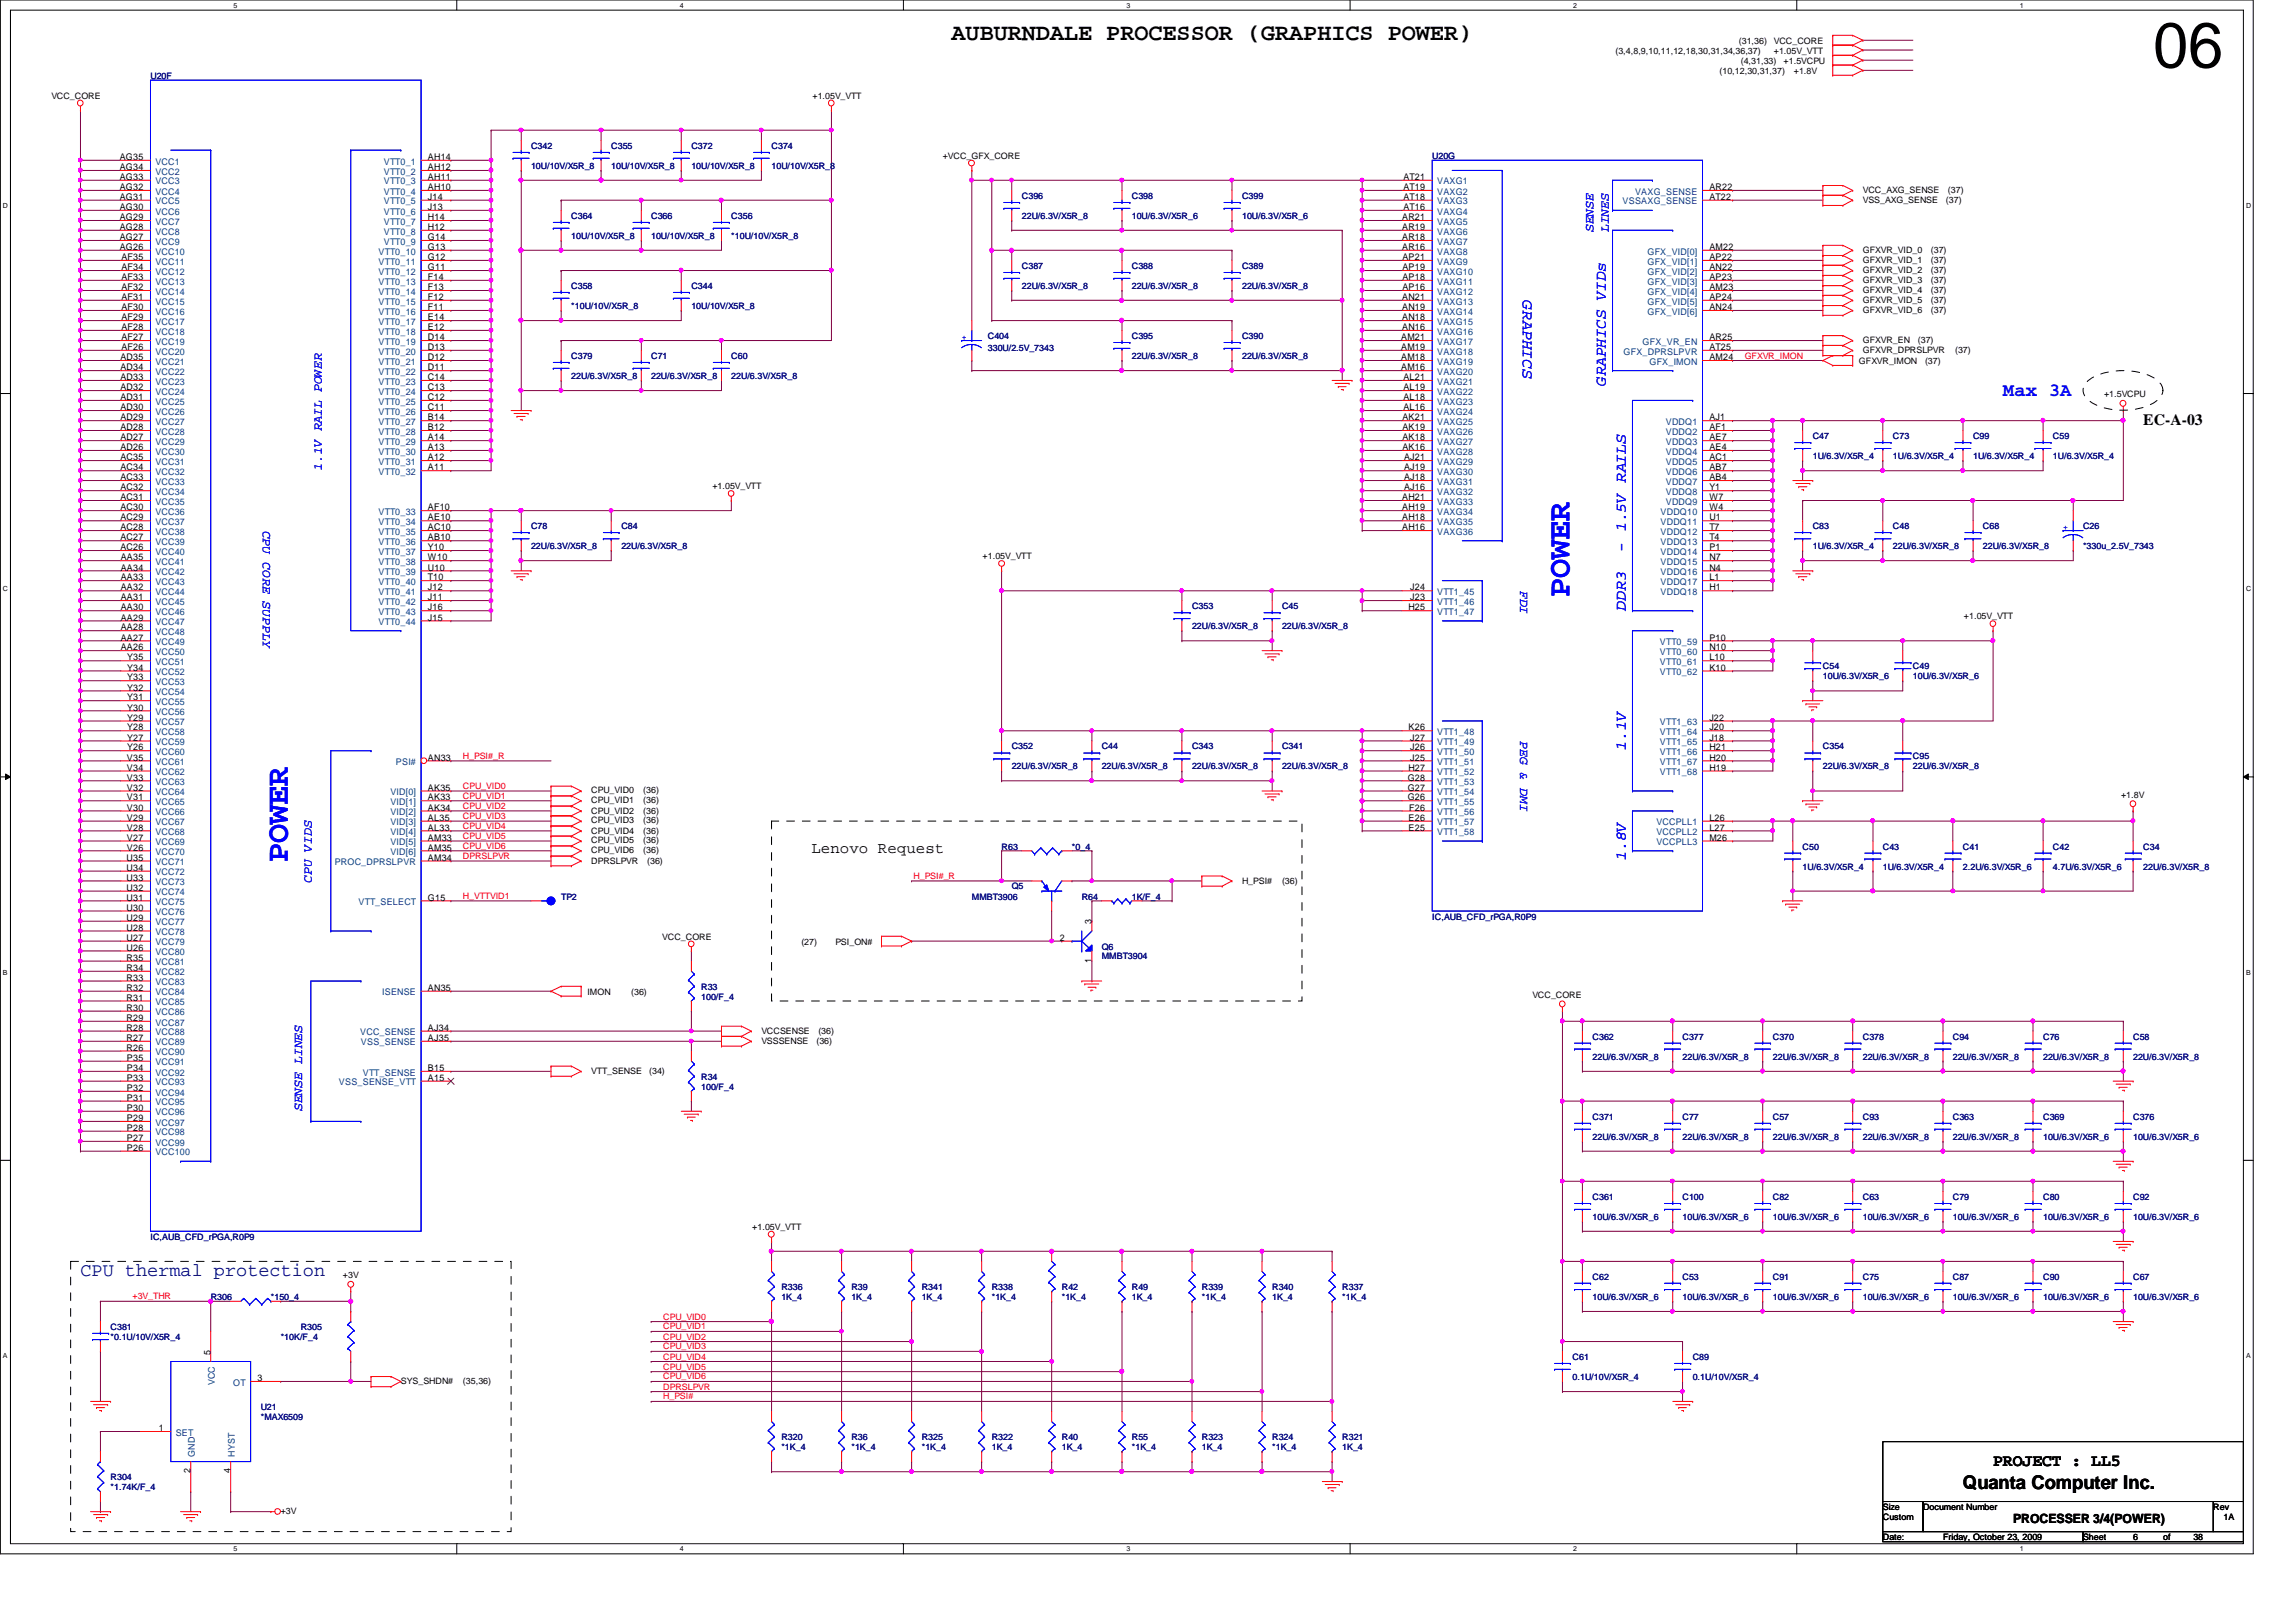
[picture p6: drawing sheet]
<svg xmlns="http://www.w3.org/2000/svg" width="297mm" height="210mm" viewBox="0 0 297 210" stroke-linecap="round" stroke-linejoin="round" font-family="sans-serif">
<defs><g id="words">
<text font-size="8.3" x="278.6" y="8.7">06</text>
<g font-size="4.1" fill="#00f">
<text x="203.1" y="77.2" transform="rotate(-90 203.1 77.2)">POWER</text>
<text x="37.3" y="111.5" transform="rotate(-90 37.3 111.5)">POWER</text>
</g>
<text font-size="3" x="123.1" y="5.2">AUBURNDALE PROCESSOR (GRAPHICS POWER)</text>
<text font-size="2.5" fill="#00f" x="259.1" y="51.2">Max 3A</text>
<text font-size="2.5" fill="#000080" x="10.4" y="165.2">CPU thermal protection</text>
<text font-size="2.5" x="254" y="192.7">Quanta Computer Inc.</text>
<text font-size="2.2" x="257.8" y="189.7">PROJECT : LL5</text>
<g font-size="2" fill="#00f">
<text x="197" y="38.9" transform="rotate(90 197 38.9)">GRAPHICS</text>
<text x="207.8" y="49.9" transform="rotate(-90 207.8 49.9)">GRAPHICS VIDs</text>
<text x="210.4" y="71.4" transform="rotate(-90 210.4 71.4)">- 1.5V RAILS</text>
<text x="210.4" y="79" transform="rotate(-90 210.4 79)">DDR3</text>
<text x="210.4" y="97.2" transform="rotate(-90 210.4 97.2)">1.1V</text>
<text x="210.4" y="111.4" transform="rotate(-90 210.4 111.4)">1.8V</text>
</g>
<g font-size="2">
<text x="277.3" y="55">EC-A-03</text>
<text x="105" y="110.4">Lenovo Request</text>
</g>
<g font-size="1.7" fill="#00f">
<text x="206.2" y="30.1" transform="rotate(-90 206.2 30.1)">SENSE</text>
<text x="208.1" y="30.1" transform="rotate(-90 208.1 30.1)">LINES</text>
<text x="41.7" y="60.9" transform="rotate(-90 41.7 60.9)">1.1V RAIL POWER</text>
<text x="34" y="68.7" transform="rotate(90 34 68.7)">CPU CORE SUPPLY</text>
<text x="196.7" y="76.5" transform="rotate(90 196.7 76.5)">FDI</text>
<text x="196.7" y="95.9" transform="rotate(90 196.7 95.9)">PEG &amp; DMI</text>
<text x="40.3" y="114.3" transform="rotate(-90 40.3 114.3)">CPU VIDS</text>
<text x="39.1" y="143.8" transform="rotate(-90 39.1 143.8)">SENSE LINES</text>
</g>
<text font-size="1.7" x="260.4" y="197.1">PROCESSER 3/4(POWER)</text>
<g font-size="1.2">
<text x="15.5" y="20.7">AG35</text>
<text x="15.5" y="22">AG34</text>
<text x="15.5" y="23.3">AG33</text>
<text x="55.4" y="20.7">AH14</text>
<text x="55.4" y="22">AH12</text>
<text x="55.4" y="23.3">AH11</text>
<text x="181.6" y="23.3">AT21</text>
<text x="15.5" y="24.6">AG32</text>
<text x="15.5" y="25.9">AG31</text>
<text x="15.5" y="27.2">AG30</text>
<text x="15.5" y="28.5">AG29</text>
<text x="15.5" y="29.8">AG28</text>
<text x="55.4" y="24.6">AH10</text>
<text x="55.4" y="25.9">J14</text>
<text x="55.4" y="27.2">J13</text>
<text x="55.4" y="28.5">H14</text>
<text x="55.4" y="29.8">H12</text>
<text x="181.4" y="28.5">AR21</text>
<text x="181.4" y="29.8">AR19</text>
<text x="181.6" y="24.6">AT19</text>
<text x="181.6" y="25.9">AT18</text>
<text x="181.6" y="27.2">AT16</text>
<text x="221.1" y="24.6">AR22</text>
<text x="221.1" y="25.9">AT22</text>
<text x="15.5" y="31.1">AG27</text>
<text x="15.5" y="32.3">AG26</text>
<text x="15.7" y="33.7">AF35</text>
<text x="15.7" y="35">AF34</text>
<text x="55.4" y="31.1">G14</text>
<text x="55.4" y="32.3">G13</text>
<text x="55.4" y="33.7">G12</text>
<text x="55.4" y="35">G11</text>
<text x="181.4" y="31.1">AR18</text>
<text x="181.4" y="32.3">AR16</text>
<text x="181.4" y="33.7">AP21</text>
<text x="181.4" y="35">AP19</text>
<text x="221.1" y="32.3">AM22</text>
<text x="221.1" y="33.7">AP22</text>
<text x="221.1" y="35">AN22</text>
<text x="15.7" y="36.2">AF33</text>
<text x="15.7" y="37.5">AF32</text>
<text x="15.7" y="38.8">AF31</text>
<text x="15.7" y="40.1">AF30</text>
<text x="15.7" y="41.4">AF29</text>
<text x="55.4" y="36.2">F14</text>
<text x="55.4" y="37.5">F13</text>
<text x="55.4" y="38.8">F12</text>
<text x="55.4" y="40.1">F11</text>
<text x="55.4" y="41.4">E14</text>
<text x="181.4" y="38.8">AN21</text>
<text x="181.4" y="40.1">AN19</text>
<text x="181.4" y="41.4">AN18</text>
<text x="181.4" y="36.2">AP18</text>
<text x="181.4" y="37.5">AP16</text>
<text x="221.1" y="36.2">AP23</text>
<text x="221.1" y="37.5">AM23</text>
<text x="221.1" y="38.8">AP24</text>
<text x="221.1" y="40.1">AN24</text>
<text x="15.6" y="46.6">AD35</text>
<text x="15.6" y="47.9">AD34</text>
<text x="15.7" y="42.7">AF28</text>
<text x="15.7" y="44">AF27</text>
<text x="15.7" y="45.3">AF26</text>
<text x="55.4" y="42.7">E12</text>
<text x="55.4" y="44">D14</text>
<text x="55.4" y="45.3">D13</text>
<text x="55.4" y="46.6">D12</text>
<text x="55.4" y="47.9">D11</text>
<text x="181.3" y="44">AM21</text>
<text x="181.3" y="45.3">AM19</text>
<text x="181.3" y="46.6">AM18</text>
<text x="181.3" y="47.9">AM16</text>
<text x="181.4" y="42.7">AN16</text>
<text x="221.1" y="44">AR25</text>
<text x="221.1" y="45.3">AT25</text>
<text x="221.1" y="46.6">AM24</text>
<text x="15.6" y="49.2">AD33</text>
<text x="15.6" y="50.5">AD32</text>
<text x="15.6" y="51.8">AD31</text>
<text x="15.6" y="53.1">AD30</text>
<text x="55.4" y="49.2">C14</text>
<text x="55.4" y="50.5">C13</text>
<text x="55.4" y="51.8">C12</text>
<text x="55.4" y="53.1">C11</text>
<text x="181.6" y="49.2">AL21</text>
<text x="181.6" y="50.5">AL19</text>
<text x="181.6" y="51.8">AL18</text>
<text x="181.6" y="53.1">AL16</text>
<text x="15.6" y="54.4">AD29</text>
<text x="15.6" y="55.7">AD28</text>
<text x="15.6" y="57">AD27</text>
<text x="15.6" y="58.3">AD26</text>
<text x="15.6" y="59.6">AC35</text>
<text x="55.4" y="54.4">B14</text>
<text x="55.4" y="55.7">B12</text>
<text x="55.4" y="57">A14</text>
<text x="55.4" y="58.3">A13</text>
<text x="55.4" y="59.6">A12</text>
<text x="181.4" y="54.4">AK21</text>
<text x="181.4" y="55.7">AK19</text>
<text x="181.4" y="57">AK18</text>
<text x="181.4" y="58.3">AK16</text>
<text x="181.6" y="59.6">AJ21</text>
<text x="221.1" y="54.4">AJ1</text>
<text x="221.1" y="55.7">AF1</text>
<text x="221.1" y="57">AE7</text>
<text x="221.1" y="58.3">AE4</text>
<text x="221.1" y="59.6">AC1</text>
<text x="15.6" y="60.9">AC34</text>
<text x="15.6" y="62.1">AC33</text>
<text x="15.6" y="63.5">AC32</text>
<text x="15.6" y="64.7">AC31</text>
<text x="55.4" y="60.9">A11</text>
<text x="181.4" y="64.7">AH21</text>
<text x="181.6" y="60.9">AJ19</text>
<text x="181.6" y="62.1">AJ18</text>
<text x="181.6" y="63.5">AJ16</text>
<text x="221.1" y="60.9">AB7</text>
<text x="221.1" y="62.1">AB4</text>
<text x="221.1" y="63.5">Y1</text>
<text x="221.1" y="64.7">W7</text>
<text x="15.6" y="66">AC30</text>
<text x="15.6" y="67.4">AC29</text>
<text x="15.6" y="68.6">AC28</text>
<text x="15.6" y="69.9">AC27</text>
<text x="15.6" y="71.2">AC26</text>
<text x="55.4" y="66">AF10</text>
<text x="55.4" y="67.4">AE10</text>
<text x="55.4" y="68.6">AC10</text>
<text x="55.4" y="69.9">AB10</text>
<text x="55.4" y="71.2">Y10</text>
<text x="181.4" y="66">AH19</text>
<text x="181.4" y="67.4">AH18</text>
<text x="181.4" y="68.6">AH16</text>
<text x="221.1" y="66">W4</text>
<text x="221.1" y="67.4">U1</text>
<text x="221.1" y="68.6">T7</text>
<text x="221.1" y="69.9">T4</text>
<text x="221.1" y="71.2">P1</text>
<text x="15.6" y="72.5">AA35</text>
<text x="15.6" y="73.8">AA34</text>
<text x="15.6" y="75.1">AA33</text>
<text x="15.6" y="76.4">AA32</text>
<text x="15.6" y="77.7">AA31</text>
<text x="55.4" y="72.5">W10</text>
<text x="55.4" y="73.8">U10</text>
<text x="55.4" y="75.1">T10</text>
<text x="55.4" y="76.4">J12</text>
<text x="55.4" y="77.7">J11</text>
<text x="182.5" y="76.4">J24</text>
<text x="182.5" y="77.7">J23</text>
<text x="221.1" y="72.5">N7</text>
<text x="221.1" y="73.8">N4</text>
<text x="221.1" y="75.1">L1</text>
<text x="221.1" y="76.4">H1</text>
<text x="15.6" y="79">AA30</text>
<text x="15.6" y="80.3">AA29</text>
<text x="15.6" y="81.6">AA28</text>
<text x="15.6" y="82.9">AA27</text>
<text x="55.4" y="79">J16</text>
<text x="55.4" y="80.3">J15</text>
<text x="182.2" y="79">H25</text>
<text x="221.1" y="82.9">P10</text>
<text x="15.6" y="84.2">AA26</text>
<text x="16.5" y="85.5">Y35</text>
<text x="16.5" y="86.8">Y34</text>
<text x="16.5" y="88.1">Y33</text>
<text x="16.5" y="89.4">Y32</text>
<text x="221.1" y="84.2">N10</text>
<text x="221.1" y="85.5">L10</text>
<text x="221.1" y="86.8">K10</text>
<text x="16.5" y="90.6">Y31</text>
<text x="16.5" y="91.9">Y30</text>
<text x="16.5" y="93.3">Y29</text>
<text x="16.5" y="94.5">Y28</text>
<text x="16.5" y="95.8">Y27</text>
<text x="182.2" y="94.5">K26</text>
<text x="182.5" y="95.8">J27</text>
<text x="221.1" y="93.3">J22</text>
<text x="221.1" y="94.5">J20</text>
<text x="221.1" y="95.8">J18</text>
<text x="16.4" y="98.4">V35</text>
<text x="16.4" y="99.7">V34</text>
<text x="16.4" y="101">V33</text>
<text x="16.5" y="97.1">Y26</text>
<text x="55.4" y="98.4">AN33</text>
<text x="182.1" y="101">G28</text>
<text x="182.2" y="99.7">H27</text>
<text x="182.5" y="97.1">J26</text>
<text x="182.5" y="98.4">J25</text>
<text x="221.1" y="97.1">H21</text>
<text x="221.1" y="98.4">H20</text>
<text x="221.1" y="99.7">H19</text>
<text x="16.4" y="102.3">V32</text>
<text x="16.4" y="103.6">V31</text>
<text x="16.4" y="104.9">V30</text>
<text x="16.4" y="106.2">V29</text>
<text x="16.4" y="107.5">V28</text>
<text x="55.4" y="102.3">AK35</text>
<text x="55.4" y="103.6">AK33</text>
<text x="55.4" y="104.9">AK34</text>
<text x="55.4" y="106.2">AL35</text>
<text x="55.4" y="107.5">AL33</text>
<text x="182.1" y="102.3">G27</text>
<text x="182.1" y="103.6">G26</text>
<text x="182.2" y="106.2">E26</text>
<text x="182.2" y="107.5">E25</text>
<text x="182.3" y="104.9">F26</text>
<text x="221.1" y="106.2">L26</text>
<text x="221.1" y="107.5">L27</text>
<text x="16.4" y="111.4">U35</text>
<text x="16.4" y="112.7">U34</text>
<text x="16.4" y="114">U33</text>
<text x="16.4" y="108.8">V27</text>
<text x="16.4" y="110.1">V26</text>
<text x="55.4" y="108.8">AM33</text>
<text x="55.4" y="110.1">AM35</text>
<text x="55.4" y="111.4">AM34</text>
<text x="221.1" y="108.8">M26</text>
<text x="16.4" y="115.3">U32</text>
<text x="16.4" y="116.5">U31</text>
<text x="16.4" y="117.9">U30</text>
<text x="16.4" y="119.2">U29</text>
<text x="55.4" y="116.5">G15</text>
<text x="141.2" y="119.6" transform="rotate(-90 141.2 119.6)">3</text>
<text x="16.4" y="120.4">U28</text>
<text x="16.4" y="121.8">U27</text>
<text x="16.4" y="123">U26</text>
<text x="16.4" y="124.3">R35</text>
<text x="16.4" y="125.6">R34</text>
<text x="137.1" y="121.8">2</text>
<text x="141.2" y="124.6" transform="rotate(-90 141.2 124.6)">1</text>
<text x="16.4" y="126.9">R33</text>
<text x="16.4" y="128.2">R32</text>
<text x="16.4" y="129.5">R31</text>
<text x="16.4" y="130.8">R30</text>
<text x="55.4" y="128.2">AN35</text>
<text x="16.4" y="132.1">R29</text>
<text x="16.4" y="133.4">R28</text>
<text x="16.4" y="134.7">R27</text>
<text x="16.4" y="136">R26</text>
<text x="16.4" y="137.3">P35</text>
<text x="55.4" y="133.4">AJ34</text>
<text x="55.4" y="134.7">AJ35</text>
<text x="16.4" y="138.6">P34</text>
<text x="16.4" y="139.9">P33</text>
<text x="16.4" y="141.2">P32</text>
<text x="16.4" y="142.5">P31</text>
<text x="16.4" y="143.8">P30</text>
<text x="55.4" y="138.6">B15</text>
<text x="55.4" y="139.9">A15</text>
<text x="16.4" y="145.1">P29</text>
<text x="16.4" y="146.3">P28</text>
<text x="16.4" y="147.7">P27</text>
<text x="16.4" y="148.9">P26</text>
<text x="27.2" y="175.3" transform="rotate(-90 27.2 175.3)">5</text>
<text x="33.3" y="178.7">3</text>
<text x="20.5" y="185.2">1</text>
<text x="24.6" y="190.7" transform="rotate(-90 24.6 190.7)">2</text>
<text x="29.8" y="190.7" transform="rotate(-90 29.8 190.7)">4</text>
</g>
<g font-size="1.2" fill="#004080">
<text x="20.1" y="21.3">VCC1</text>
<text x="20.1" y="22.6">VCC2</text>
<text x="20.1" y="23.9">VCC3</text>
<text x="49.7" y="21.3">VTT0_1</text>
<text x="49.7" y="22.6">VTT0_2</text>
<text x="49.7" y="23.9">VTT0_3</text>
<text x="185.9" y="23.9">VAXG1</text>
<text x="20.1" y="25.2">VCC4</text>
<text x="20.1" y="26.5">VCC5</text>
<text x="20.1" y="27.8">VCC6</text>
<text x="20.1" y="29.1">VCC7</text>
<text x="49.7" y="25.2">VTT0_4</text>
<text x="49.7" y="26.5">VTT0_5</text>
<text x="49.7" y="27.8">VTT0_6</text>
<text x="49.7" y="29.1">VTT0_7</text>
<text x="185.9" y="25.2">VAXG2</text>
<text x="185.9" y="26.5">VAXG3</text>
<text x="185.9" y="27.8">VAXG4</text>
<text x="185.9" y="29.1">VAXG5</text>
<text x="209.9" y="26.5">VSSAXG_SENSE</text>
<text x="211.5" y="25.2">VAXG_SENSE</text>
<text x="20.1" y="30.4">VCC8</text>
<text x="20.1" y="31.7">VCC9</text>
<text x="20.1" y="32.9">VCC10</text>
<text x="20.1" y="34.2">VCC11</text>
<text x="20.1" y="35.6">VCC12</text>
<text x="49" y="32.9">VTT0_10</text>
<text x="49" y="34.2">VTT0_11</text>
<text x="49" y="35.6">VTT0_12</text>
<text x="49.7" y="30.4">VTT0_8</text>
<text x="49.7" y="31.7">VTT0_9</text>
<text x="185.9" y="30.4">VAXG6</text>
<text x="185.9" y="31.7">VAXG7</text>
<text x="185.9" y="32.9">VAXG8</text>
<text x="185.9" y="34.2">VAXG9</text>
<text x="185.9" y="35.6">VAXG10</text>
<text x="213.1" y="32.9">GFX_VID[0]</text>
<text x="213.1" y="34.2">GFX_VID[1]</text>
<text x="213.1" y="35.6">GFX_VID[2]</text>
<text x="20.1" y="36.8">VCC13</text>
<text x="20.1" y="38.1">VCC14</text>
<text x="20.1" y="39.4">VCC15</text>
<text x="20.1" y="40.7">VCC16</text>
<text x="49" y="36.8">VTT0_13</text>
<text x="49" y="38.1">VTT0_14</text>
<text x="49" y="39.4">VTT0_15</text>
<text x="49" y="40.7">VTT0_16</text>
<text x="185.9" y="36.8">VAXG11</text>
<text x="185.9" y="38.1">VAXG12</text>
<text x="185.9" y="39.4">VAXG13</text>
<text x="185.9" y="40.7">VAXG14</text>
<text x="213.1" y="36.8">GFX_VID[3]</text>
<text x="213.1" y="38.1">GFX_VID[4]</text>
<text x="213.1" y="39.4">GFX_VID[5]</text>
<text x="213.1" y="40.7">GFX_VID[6]</text>
<text x="20.1" y="42">VCC17</text>
<text x="20.1" y="43.3">VCC18</text>
<text x="20.1" y="44.6">VCC19</text>
<text x="20.1" y="45.9">VCC20</text>
<text x="20.1" y="47.2">VCC21</text>
<text x="49" y="42">VTT0_17</text>
<text x="49" y="43.3">VTT0_18</text>
<text x="49" y="44.6">VTT0_19</text>
<text x="49" y="45.9">VTT0_20</text>
<text x="49" y="47.2">VTT0_21</text>
<text x="185.9" y="42">VAXG15</text>
<text x="185.9" y="43.3">VAXG16</text>
<text x="185.9" y="44.6">VAXG17</text>
<text x="185.9" y="45.9">VAXG18</text>
<text x="185.9" y="47.2">VAXG19</text>
<text x="210.1" y="45.9">GFX_DPRSLPVR</text>
<text x="212.5" y="44.6">GFX_VR_EN</text>
<text x="213.4" y="47.2">GFX_IMON</text>
<text x="20.1" y="48.5">VCC22</text>
<text x="20.1" y="49.8">VCC23</text>
<text x="20.1" y="51.1">VCC24</text>
<text x="20.1" y="52.4">VCC25</text>
<text x="20.1" y="53.7">VCC26</text>
<text x="49" y="48.5">VTT0_22</text>
<text x="49" y="49.8">VTT0_23</text>
<text x="49" y="51.1">VTT0_24</text>
<text x="49" y="52.4">VTT0_25</text>
<text x="49" y="53.7">VTT0_26</text>
<text x="185.9" y="48.5">VAXG20</text>
<text x="185.9" y="49.8">VAXG21</text>
<text x="185.9" y="51.1">VAXG22</text>
<text x="185.9" y="52.4">VAXG23</text>
<text x="185.9" y="53.7">VAXG24</text>
<text x="20.1" y="55">VCC27</text>
<text x="20.1" y="56.3">VCC28</text>
<text x="20.1" y="57.6">VCC29</text>
<text x="20.1" y="58.8">VCC30</text>
<text x="49" y="55">VTT0_27</text>
<text x="49" y="56.3">VTT0_28</text>
<text x="49" y="57.6">VTT0_29</text>
<text x="49" y="58.8">VTT0_30</text>
<text x="185.9" y="55">VAXG25</text>
<text x="185.9" y="56.3">VAXG26</text>
<text x="185.9" y="57.6">VAXG27</text>
<text x="185.9" y="58.8">VAXG28</text>
<text x="215.5" y="55">VDDQ1</text>
<text x="215.5" y="56.3">VDDQ2</text>
<text x="215.5" y="57.6">VDDQ3</text>
<text x="215.5" y="58.8">VDDQ4</text>
<text x="20.1" y="60.2">VCC31</text>
<text x="20.1" y="61.5">VCC32</text>
<text x="20.1" y="62.7">VCC33</text>
<text x="20.1" y="64.1">VCC34</text>
<text x="20.1" y="65.3">VCC35</text>
<text x="49" y="60.2">VTT0_31</text>
<text x="49" y="61.5">VTT0_32</text>
<text x="185.9" y="60.2">VAXG29</text>
<text x="185.9" y="61.5">VAXG30</text>
<text x="185.9" y="62.7">VAXG31</text>
<text x="185.9" y="64.1">VAXG32</text>
<text x="185.9" y="65.3">VAXG33</text>
<text x="215.5" y="60.2">VDDQ5</text>
<text x="215.5" y="61.5">VDDQ6</text>
<text x="215.5" y="62.7">VDDQ7</text>
<text x="215.5" y="64.1">VDDQ8</text>
<text x="215.5" y="65.3">VDDQ9</text>
<text x="20.1" y="66.6">VCC36</text>
<text x="20.1" y="67.9">VCC37</text>
<text x="20.1" y="69.2">VCC38</text>
<text x="20.1" y="70.5">VCC39</text>
<text x="20.1" y="71.8">VCC40</text>
<text x="49" y="66.6">VTT0_33</text>
<text x="49" y="67.9">VTT0_34</text>
<text x="49" y="69.2">VTT0_35</text>
<text x="49" y="70.5">VTT0_36</text>
<text x="49" y="71.8">VTT0_37</text>
<text x="185.9" y="66.6">VAXG34</text>
<text x="185.9" y="67.9">VAXG35</text>
<text x="185.9" y="69.2">VAXG36</text>
<text x="214.8" y="66.6">VDDQ10</text>
<text x="214.8" y="67.9">VDDQ11</text>
<text x="214.8" y="69.2">VDDQ12</text>
<text x="214.8" y="70.5">VDDQ13</text>
<text x="214.8" y="71.8">VDDQ14</text>
<text x="20.1" y="73.1">VCC41</text>
<text x="20.1" y="74.4">VCC42</text>
<text x="20.1" y="75.7">VCC43</text>
<text x="20.1" y="77">VCC44</text>
<text x="49" y="73.1">VTT0_38</text>
<text x="49" y="74.4">VTT0_39</text>
<text x="49" y="75.7">VTT0_40</text>
<text x="49" y="77">VTT0_41</text>
<text x="185.9" y="77">VTT1_45</text>
<text x="214.8" y="73.1">VDDQ15</text>
<text x="214.8" y="74.4">VDDQ16</text>
<text x="214.8" y="75.7">VDDQ17</text>
<text x="214.8" y="77">VDDQ18</text>
<text x="20.1" y="78.3">VCC45</text>
<text x="20.1" y="79.6">VCC46</text>
<text x="20.1" y="80.9">VCC47</text>
<text x="20.1" y="82.2">VCC48</text>
<text x="20.1" y="83.5">VCC49</text>
<text x="49" y="78.3">VTT0_42</text>
<text x="49" y="79.6">VTT0_43</text>
<text x="49" y="80.9">VTT0_44</text>
<text x="185.9" y="78.3">VTT1_46</text>
<text x="185.9" y="79.6">VTT1_47</text>
<text x="214.8" y="83.5">VTT0_59</text>
<text x="20.1" y="84.8">VCC50</text>
<text x="20.1" y="86.1">VCC51</text>
<text x="20.1" y="87.4">VCC52</text>
<text x="20.1" y="88.6">VCC53</text>
<text x="20.1" y="90">VCC54</text>
<text x="214.8" y="84.8">VTT0_60</text>
<text x="214.8" y="86.1">VTT0_61</text>
<text x="214.8" y="87.4">VTT0_62</text>
<text x="20.1" y="91.2">VCC55</text>
<text x="20.1" y="92.5">VCC56</text>
<text x="20.1" y="93.9">VCC57</text>
<text x="20.1" y="95.1">VCC58</text>
<text x="185.9" y="95.1">VTT1_48</text>
<text x="214.8" y="93.9">VTT1_63</text>
<text x="214.8" y="95.1">VTT1_64</text>
<text x="20.1" y="96.4">VCC59</text>
<text x="20.1" y="97.7">VCC60</text>
<text x="20.1" y="99">VCC61</text>
<text x="20.1" y="100.3">VCC62</text>
<text x="20.1" y="101.6">VCC63</text>
<text x="51.2" y="99">PSI#</text>
<text x="185.9" y="96.4">VTT1_49</text>
<text x="185.9" y="97.7">VTT1_50</text>
<text x="185.9" y="99">VTT1_51</text>
<text x="185.9" y="100.3">VTT1_52</text>
<text x="185.9" y="101.6">VTT1_53</text>
<text x="214.8" y="96.4">VTT1_65</text>
<text x="214.8" y="97.7">VTT1_66</text>
<text x="214.8" y="99">VTT1_67</text>
<text x="214.8" y="100.3">VTT1_68</text>
<text x="20.1" y="102.9">VCC64</text>
<text x="20.1" y="104.2">VCC65</text>
<text x="20.1" y="105.5">VCC66</text>
<text x="20.1" y="106.8">VCC67</text>
<text x="50.5" y="102.9">VID[0]</text>
<text x="50.5" y="104.2">VID[1]</text>
<text x="50.5" y="105.5">VID[2]</text>
<text x="50.5" y="106.8">VID[3]</text>
<text x="185.9" y="102.9">VTT1_54</text>
<text x="185.9" y="104.2">VTT1_55</text>
<text x="185.9" y="105.5">VTT1_56</text>
<text x="185.9" y="106.8">VTT1_57</text>
<text x="214.3" y="106.8">VCCPLL1</text>
<text x="20.1" y="108.1">VCC68</text>
<text x="20.1" y="109.4">VCC69</text>
<text x="20.1" y="110.7">VCC70</text>
<text x="20.1" y="112">VCC71</text>
<text x="20.1" y="113.3">VCC72</text>
<text x="43.3" y="112">PROC_DPRSLPVR</text>
<text x="50.5" y="108.1">VID[4]</text>
<text x="50.5" y="109.4">VID[5]</text>
<text x="50.5" y="110.7">VID[6]</text>
<text x="185.9" y="108.1">VTT1_58</text>
<text x="214.3" y="108.1">VCCPLL2</text>
<text x="214.3" y="109.4">VCCPLL3</text>
<text x="20.1" y="114.6">VCC73</text>
<text x="20.1" y="115.9">VCC74</text>
<text x="20.1" y="117.1">VCC75</text>
<text x="20.1" y="118.4">VCC76</text>
<text x="20.1" y="119.8">VCC77</text>
<text x="46.4" y="117.1">VTT_SELECT</text>
<text x="20.1" y="121">VCC78</text>
<text x="20.1" y="122.3">VCC79</text>
<text x="20.1" y="123.6">VCC80</text>
<text x="20.1" y="124.9">VCC81</text>
<text x="20.1" y="126.2">VCC82</text>
<text x="20.1" y="127.5">VCC83</text>
<text x="20.1" y="128.8">VCC84</text>
<text x="20.1" y="130.1">VCC85</text>
<text x="20.1" y="131.4">VCC86</text>
<text x="49.4" y="128.8">ISENSE</text>
<text x="20.1" y="132.7">VCC87</text>
<text x="20.1" y="134">VCC88</text>
<text x="20.1" y="135.3">VCC89</text>
<text x="20.1" y="136.6">VCC90</text>
<text x="20.1" y="137.9">VCC91</text>
<text x="46.6" y="134">VCC_SENSE</text>
<text x="46.7" y="135.3">VSS_SENSE</text>
<text x="20.1" y="139.2">VCC92</text>
<text x="20.1" y="140.5">VCC93</text>
<text x="20.1" y="141.8">VCC94</text>
<text x="20.1" y="143">VCC95</text>
<text x="43.9" y="140.5">VSS_SENSE_VTT</text>
<text x="46.9" y="139.2">VTT_SENSE</text>
<text x="20.1" y="144.4">VCC96</text>
<text x="20.1" y="145.7">VCC97</text>
<text x="20.1" y="146.9">VCC98</text>
<text x="20.1" y="148.3">VCC99</text>
<text x="20.1" y="149.5">VCC100</text>
<text x="27.8" y="179.3" transform="rotate(-90 27.8 179.3)">VCC</text>
<text x="30.2" y="179.3">OT</text>
<text x="22.7" y="185.8">SET</text>
<text x="25.2" y="188.5" transform="rotate(-90 25.2 188.5)">GND</text>
<text x="30.4" y="188.5" transform="rotate(-90 30.4 188.5)">HYST</text>
</g>
<g font-size="1.1">
<text x="225" y="5.7">(31,36)</text>
<text x="229.5" y="5.7">VCC_CORE</text>
<text x="209" y="6.9">(3,4,8,9,10,11,12,18,30,31,34,36,37)</text>
<text x="222.5" y="9.5">(10,12,30,31,37)</text>
<text x="225.2" y="8.3">(4,31,33)</text>
<text x="229.5" y="6.9">+1.05V_VTT</text>
<text x="230.8" y="8.3">+1.5VCPU</text>
<text x="232.1" y="9.5">+1.8V</text>
<text x="6.6" y="12.8">VCC_CORE</text>
<text x="105.1" y="12.8">+1.05V_VTT</text>
<text x="122" y="20.5">+VCC_GFX_CORE</text>
<text x="241" y="24.9">VCC_AXG_SENSE</text>
<text x="241" y="26.2">VSS_AXG_SENSE</text>
<text x="251.8" y="26.2">(37)</text>
<text x="252" y="24.9">(37)</text>
<text x="241" y="32.7">GFXVR_VID_0</text>
<text x="241" y="34">GFXVR_VID_1</text>
<text x="241" y="35.3">GFXVR_VID_2</text>
<text x="249.8" y="32.7">(37)</text>
<text x="249.8" y="34">(37)</text>
<text x="249.8" y="35.3">(37)</text>
<text x="241" y="36.6">GFXVR_VID_3</text>
<text x="241" y="37.9">GFXVR_VID_4</text>
<text x="241" y="39.2">GFXVR_VID_5</text>
<text x="241" y="40.5">GFXVR_VID_6</text>
<text x="249.8" y="36.6">(37)</text>
<text x="249.8" y="37.9">(37)</text>
<text x="249.8" y="39.2">(37)</text>
<text x="249.8" y="40.5">(37)</text>
<text x="240.5" y="47.1">GFXVR_IMON</text>
<text x="241" y="45.7">GFXVR_DPRSLPVR</text>
<text x="241" y="44.4">GFXVR_EN</text>
<text x="248.1" y="44.4">(37)</text>
<text x="249" y="47.1">(37)</text>
<text x="252.9" y="45.7">(37)</text>
<text x="272.2" y="51.4">+1.5VCPU</text>
<text x="92.2" y="63.3">+1.05V_VTT</text>
<text x="127.1" y="72.3">+1.05V_VTT</text>
<text x="254.1" y="80.1">+1.05V_VTT</text>
<text x="76.5" y="102.7">CPU_VID0</text>
<text x="76.5" y="104">CPU_VID1</text>
<text x="76.5" y="105.3">CPU_VID2</text>
<text x="76.5" y="106.6">CPU_VID3</text>
<text x="76.5" y="107.9">CPU_VID4</text>
<text x="83.2" y="102.7">(36)</text>
<text x="83.2" y="104">(36)</text>
<text x="83.2" y="105.3">(36)</text>
<text x="83.2" y="106.6">(36)</text>
<text x="83.2" y="107.9">(36)</text>
<text x="274.4" y="103.2">+1.8V</text>
<text x="76.5" y="111.8">DPRSLPVR</text>
<text x="76.5" y="109.1">CPU_VID5</text>
<text x="76.5" y="110.4">CPU_VID6</text>
<text x="83.2" y="109.1">(36)</text>
<text x="83.2" y="110.4">(36)</text>
<text x="83.7" y="111.8">(36)</text>
<text x="160.7" y="114.3">H_PSI#</text>
<text x="165.9" y="114.3">(36)</text>
<text x="85.7" y="121.6">VCC_CORE</text>
<text x="103.7" y="122.3">(27)</text>
<text x="108.1" y="122.3">PSI_ON#</text>
<text x="76" y="128.7">IMON</text>
<text x="81.7" y="128.7">(36)</text>
<text x="198.2" y="129.1">VCC_CORE</text>
<text x="98.5" y="133.8">VCCSENSE</text>
<text x="98.5" y="135">VSSSENSE</text>
<text x="105.6" y="135">(36)</text>
<text x="105.9" y="133.8">(36)</text>
<text x="76.5" y="138.9">VTT_SENSE</text>
<text x="84" y="138.9">(34)</text>
<text x="97.3" y="159.2">+1.05V_VTT</text>
<text x="44.4" y="165.4">+3V</text>
<text x="51.9" y="179.1">SYS_SHDN#</text>
<text x="59.9" y="179.1">(35,36)</text>
<text x="36.3" y="196">+3V</text>
<text x="243.6" y="195.4">Size</text>
<text x="243.6" y="196.7">Custom</text>
<text x="248.8" y="195.4">Document Number</text>
<text x="286.3" y="195.4">Rev</text>
<text x="287.7" y="196.7">1A</text>
<text x="243.6" y="199.3">Date:</text>
<text x="251.4" y="199.3">Friday, October 23, 2009</text>
<text x="269.5" y="199.3">Sheet</text>
<text x="276" y="199.3">6</text>
<text x="279.9" y="199.3">of</text>
<text x="283.8" y="199.3">38</text>
</g>
<g font-size="1.1" fill="#000080">
<text x="19.5" y="10.2">U20F</text>
<text x="68.7" y="19.3">C342</text>
<text x="68.7" y="21.8">10U/10V/X5R_8</text>
<text x="79.1" y="19.3">C355</text>
<text x="79.1" y="21.8">10U/10V/X5R_8</text>
<text x="89.4" y="19.3">C372</text>
<text x="89.4" y="21.8">10U/10V/X5R_8</text>
<text x="99.8" y="19.3">C374</text>
<text x="99.8" y="21.8">10U/10V/X5R_8</text>
<text x="185.3" y="20.5">U20G</text>
<text x="73.9" y="28.3">C364</text>
<text x="84.2" y="28.3">C366</text>
<text x="94.6" y="28.3">C356</text>
<text x="132.2" y="25.7">C396</text>
<text x="132.2" y="28.3">22U/6.3V/X5R_8</text>
<text x="146.4" y="25.7">C398</text>
<text x="146.4" y="28.3">10U/6.3V/X5R_6</text>
<text x="160.7" y="25.7">C399</text>
<text x="160.7" y="28.3">10U/6.3V/X5R_6</text>
<text x="73.9" y="30.9">10U/10V/X5R_8</text>
<text x="84.2" y="30.9">10U/10V/X5R_8</text>
<text x="94.6" y="30.9">*10U/10V/X5R_8</text>
<text x="132.2" y="34.8">C387</text>
<text x="146.4" y="34.8">C388</text>
<text x="160.7" y="34.8">C389</text>
<text x="73.9" y="37.4">C358</text>
<text x="73.9" y="40">*10U/10V/X5R_8</text>
<text x="89.4" y="37.4">C344</text>
<text x="89.4" y="40">10U/10V/X5R_8</text>
<text x="132.2" y="37.4">22U/6.3V/X5R_8</text>
<text x="146.4" y="37.4">22U/6.3V/X5R_8</text>
<text x="160.7" y="37.4">22U/6.3V/X5R_8</text>
<text x="73.9" y="46.4">C379</text>
<text x="84.2" y="46.4">C71</text>
<text x="94.6" y="46.4">C60</text>
<text x="127.8" y="43.9">C404</text>
<text x="127.8" y="45.4">330U/2.5V_7343</text>
<text x="146.4" y="43.9">C395</text>
<text x="146.4" y="46.4">22U/6.3V/X5R_8</text>
<text x="160.7" y="43.9">C390</text>
<text x="160.7" y="46.4">22U/6.3V/X5R_8</text>
<text x="73.9" y="49.1">22U/6.3V/X5R_8</text>
<text x="84.2" y="49.1">22U/6.3V/X5R_8</text>
<text x="94.6" y="49.1">22U/6.3V/X5R_8</text>
<text x="234.5" y="56.8">C47</text>
<text x="234.5" y="59.4">1U/6.3V/X5R_4</text>
<text x="244.9" y="56.8">C73</text>
<text x="244.9" y="59.4">1U/6.3V/X5R_4</text>
<text x="255.3" y="56.8">C99</text>
<text x="255.3" y="59.4">1U/6.3V/X5R_4</text>
<text x="265.6" y="56.8">C59</text>
<text x="265.6" y="59.4">1U/6.3V/X5R_4</text>
<text x="68.7" y="68.5">C78</text>
<text x="68.7" y="71.1">22U/6.3V/X5R_8</text>
<text x="80.4" y="68.5">C84</text>
<text x="80.4" y="71.1">22U/6.3V/X5R_8</text>
<text x="234.5" y="68.5">C83</text>
<text x="234.5" y="71.1">1U/6.3V/X5R_4</text>
<text x="244.9" y="68.5">C48</text>
<text x="244.9" y="71.1">22U/6.3V/X5R_8</text>
<text x="256.5" y="68.5">C68</text>
<text x="256.5" y="71.1">22U/6.3V/X5R_8</text>
<text x="269.5" y="68.5">C26</text>
<text x="269.5" y="71.1">*330u_2.5V_7343</text>
<text x="154.2" y="78.8">C353</text>
<text x="154.2" y="81.4">22U/6.3V/X5R_8</text>
<text x="165.9" y="78.8">C45</text>
<text x="165.9" y="81.4">22U/6.3V/X5R_8</text>
<text x="235.8" y="86.6">C54</text>
<text x="235.8" y="87.9">10U/6.3V/X5R_6</text>
<text x="247.5" y="86.6">C49</text>
<text x="247.5" y="87.9">10U/6.3V/X5R_6</text>
<text x="130.9" y="97">C352</text>
<text x="130.9" y="99.6">22U/6.3V/X5R_8</text>
<text x="142.5" y="97">C44</text>
<text x="142.5" y="99.6">22U/6.3V/X5R_8</text>
<text x="154.2" y="97">C343</text>
<text x="154.2" y="99.6">22U/6.3V/X5R_8</text>
<text x="165.9" y="97">C341</text>
<text x="165.9" y="99.6">22U/6.3V/X5R_8</text>
<text x="235.8" y="97">C354</text>
<text x="235.8" y="99.6">22U/6.3V/X5R_8</text>
<text x="247.5" y="98.3">C95</text>
<text x="247.5" y="99.6">22U/6.3V/X5R_8</text>
<text x="129.6" y="109.9">R63</text>
<text x="138.7" y="109.9">*0_4</text>
<text x="233.2" y="109.9">C50</text>
<text x="233.2" y="112.5">1U/6.3V/X5R_4</text>
<text x="243.6" y="109.9">C43</text>
<text x="243.6" y="112.5">1U/6.3V/X5R_4</text>
<text x="254" y="109.9">C41</text>
<text x="254" y="112.5">2.2U/6.3V/X5R_6</text>
<text x="265.6" y="109.9">C42</text>
<text x="265.6" y="112.5">4.7U/6.3V/X5R_6</text>
<text x="277.3" y="109.9">C34</text>
<text x="277.3" y="112.5">22U/6.3V/X5R_8</text>
<text x="72.6" y="116.4">TP2</text>
<text x="125.7" y="116.4">MMBT3906</text>
<text x="130.9" y="115.1">Q5</text>
<text x="140" y="116.4">R64</text>
<text x="146.4" y="116.4">1K/F_4</text>
<text x="185.3" y="119">IC,AUB_CFD_rPGA,R0P9</text>
<text x="142.5" y="122.9">Q6</text>
<text x="142.5" y="124.2">MMBT3904</text>
<text x="90.7" y="128.1">R33</text>
<text x="90.7" y="129.4">100/F_4</text>
<text x="206" y="134.5">C362</text>
<text x="206" y="137.1">22U/6.3V/X5R_8</text>
<text x="217.7" y="134.5">C377</text>
<text x="217.7" y="137.1">22U/6.3V/X5R_8</text>
<text x="229.4" y="134.5">C370</text>
<text x="229.4" y="137.1">22U/6.3V/X5R_8</text>
<text x="241" y="134.5">C378</text>
<text x="241" y="137.1">22U/6.3V/X5R_8</text>
<text x="252.6" y="134.5">C94</text>
<text x="252.6" y="137.1">22U/6.3V/X5R_8</text>
<text x="264.3" y="134.5">C76</text>
<text x="264.3" y="137.1">22U/6.3V/X5R_8</text>
<text x="276" y="134.5">C58</text>
<text x="276" y="137.1">22U/6.3V/X5R_8</text>
<text x="90.7" y="139.7">R34</text>
<text x="90.7" y="141">100/F_4</text>
<text x="206" y="144.9">C371</text>
<text x="206" y="147.5">22U/6.3V/X5R_8</text>
<text x="217.7" y="144.9">C77</text>
<text x="217.7" y="147.5">22U/6.3V/X5R_8</text>
<text x="229.4" y="144.9">C57</text>
<text x="229.4" y="147.5">22U/6.3V/X5R_8</text>
<text x="241" y="144.9">C93</text>
<text x="241" y="147.5">22U/6.3V/X5R_8</text>
<text x="252.6" y="144.9">C363</text>
<text x="252.6" y="147.5">22U/6.3V/X5R_8</text>
<text x="264.3" y="144.9">C369</text>
<text x="264.3" y="147.5">10U/6.3V/X5R_6</text>
<text x="276" y="144.9">C376</text>
<text x="276" y="147.5">10U/6.3V/X5R_6</text>
<text x="206" y="155.3">C361</text>
<text x="217.7" y="155.3">C100</text>
<text x="229.4" y="155.3">C82</text>
<text x="241" y="155.3">C63</text>
<text x="252.6" y="155.3">C79</text>
<text x="264.3" y="155.3">C80</text>
<text x="276" y="155.3">C92</text>
<text x="19.5" y="160.4">IC,AUB_CFD_rPGA,R0P9</text>
<text x="206" y="157.9">10U/6.3V/X5R_6</text>
<text x="217.7" y="157.9">10U/6.3V/X5R_6</text>
<text x="229.4" y="157.9">10U/6.3V/X5R_6</text>
<text x="241" y="157.9">10U/6.3V/X5R_6</text>
<text x="252.6" y="157.9">10U/6.3V/X5R_6</text>
<text x="264.3" y="157.9">10U/6.3V/X5R_6</text>
<text x="276" y="157.9">10U/6.3V/X5R_6</text>
<text x="101.1" y="166.9">R336</text>
<text x="110.1" y="166.9">R39</text>
<text x="119.2" y="166.9">R341</text>
<text x="128.3" y="166.9">R338</text>
<text x="137.4" y="166.9">R42</text>
<text x="146.4" y="166.9">R49</text>
<text x="155.5" y="166.9">R339</text>
<text x="164.6" y="166.9">R340</text>
<text x="173.6" y="166.9">R337</text>
<text x="206" y="165.7">C62</text>
<text x="217.7" y="165.7">C53</text>
<text x="229.4" y="165.7">C91</text>
<text x="241" y="165.7">C75</text>
<text x="252.6" y="165.7">C87</text>
<text x="264.3" y="165.7">C90</text>
<text x="276" y="165.7">C67</text>
<text x="14.3" y="172.1">C381</text>
<text x="14.3" y="173.4">*0.1U/10V/X5R_4</text>
<text x="27.3" y="168.2">R306</text>
<text x="35" y="168.2">*150_4</text>
<text x="36.3" y="173.4">*10K/F_4</text>
<text x="38.9" y="172.1">R305</text>
<text x="101.1" y="168.2">1K_4</text>
<text x="110.1" y="168.2">1K_4</text>
<text x="119.2" y="168.2">1K_4</text>
<text x="128.3" y="168.2">*1K_4</text>
<text x="137.4" y="168.2">*1K_4</text>
<text x="146.4" y="168.2">1K_4</text>
<text x="155.5" y="168.2">*1K_4</text>
<text x="164.6" y="168.2">1K_4</text>
<text x="173.6" y="168.2">*1K_4</text>
<text x="206" y="168.2">10U/6.3V/X5R_6</text>
<text x="217.7" y="168.2">10U/6.3V/X5R_6</text>
<text x="229.4" y="168.2">10U/6.3V/X5R_6</text>
<text x="241" y="168.2">10U/6.3V/X5R_6</text>
<text x="252.6" y="168.2">10U/6.3V/X5R_6</text>
<text x="264.3" y="168.2">10U/6.3V/X5R_6</text>
<text x="276" y="168.2">10U/6.3V/X5R_6</text>
<text x="203.5" y="176">C61</text>
<text x="203.5" y="178.6">0.1U/10V/X5R_4</text>
<text x="219" y="176">C89</text>
<text x="219" y="178.6">0.1U/10V/X5R_4</text>
<text x="33.7" y="182.5">U21</text>
<text x="33.7" y="183.8">*MAX6509</text>
<text x="14.3" y="191.6">R304</text>
<text x="101.1" y="186.4">R320</text>
<text x="101.1" y="187.7">*1K_4</text>
<text x="110.1" y="186.4">R36</text>
<text x="110.1" y="187.7">*1K_4</text>
<text x="119.2" y="186.4">R325</text>
<text x="119.2" y="187.7">*1K_4</text>
<text x="128.3" y="186.4">R322</text>
<text x="128.3" y="187.7">1K_4</text>
<text x="137.4" y="186.4">R40</text>
<text x="137.4" y="187.7">1K_4</text>
<text x="146.4" y="186.4">R55</text>
<text x="146.4" y="187.7">*1K_4</text>
<text x="155.5" y="186.4">R323</text>
<text x="155.5" y="187.7">1K_4</text>
<text x="164.6" y="186.4">R324</text>
<text x="164.6" y="187.7">*1K_4</text>
<text x="173.6" y="186.4">R321</text>
<text x="173.6" y="187.7">1K_4</text>
<text x="14.3" y="192.8">*1.74K/F_4</text>
</g>
<g font-size="1.1" fill="#00f">
<text x="124.4" y="44">+</text>
<text x="266.9" y="68.6">+</text>
</g>
<g font-size="1.1" fill="#f00">
<text x="225.7" y="46.4">GFXVR_IMON</text>
<text x="59.9" y="98.2">H_PSI#_R</text>
<text x="59.9" y="102.1">CPU_VID0</text>
<text x="59.9" y="103.4">CPU_VID1</text>
<text x="59.9" y="104.7">CPU_VID2</text>
<text x="59.9" y="106">CPU_VID3</text>
<text x="59.9" y="107.3">CPU_VID4</text>
<text x="59.9" y="111.2">DPRSLPVR</text>
<text x="59.9" y="108.6">CPU_VID5</text>
<text x="59.9" y="109.9">CPU_VID6</text>
<text x="118.2" y="113.7">H_PSI#_R</text>
<text x="59.9" y="116.3">H_VTTVID1</text>
<text x="17.1" y="168.1">+3V_THR</text>
<text x="85.8" y="173.4">CPU_VID2</text>
<text x="85.8" y="172">CPU_VID1</text>
<text x="85.8" y="170.8">CPU_VID0</text>
<text x="85.8" y="178.5">CPU_VID6</text>
<text x="85.8" y="177.2">CPU_VID5</text>
<text x="85.8" y="175.9">CPU_VID4</text>
<text x="85.8" y="174.6">CPU_VID3</text>
<text x="85.8" y="179.8">DPRSLPVR</text>
<text x="85.8" y="181.1">H_PSI#</text>
</g>
<g font-size=".9">
<text x="30.2" y="1">5</text>
<text x="88" y="1">4</text>
<text x="145.8" y="1">3</text>
<text x="203.5" y="1">2</text>
<text x="261.3" y="1">1</text>
<text x=".4" y="26.9">D</text>
<text x="290.6" y="26.9">D</text>
<text x=".4" y="76.5">C</text>
<text x="290.6" y="76.5">C</text>
<text x=".4" y="126.2">B</text>
<text x="290.6" y="126.2">B</text>
<text x=".4" y="175.8">A</text>
<text x="290.6" y="175.8">A</text>
<text x="30.2" y="200.7">5</text>
<text x="88" y="200.7">4</text>
<text x="145.8" y="200.7">3</text>
<text x="203.5" y="200.7">2</text>
<text x="261.3" y="200.7">1</text>
</g>
</g></defs>
<path d="M0 0h291.5v201.1h-291.5zM1.4 1.3h288.8v198.5h-288.8z" fill="none" stroke="#000" stroke-width=".13"/>
<g fill="#fff">
<path d="M30.2 .2h.5v1h-.5z"/>
<path d="M30.2 199.9h.5v1.1h-.5z"/>
</g>
<path d="M59.1 0v1.3M59.1 199.8v1.3" fill="none" stroke="#000" stroke-width=".13"/>
<g fill="#fff">
<path d="M88 .2h.5v1h-.5z"/>
<path d="M88 199.9h.5v1.1h-.5z"/>
</g>
<path d="M116.9 0v1.3M116.9 199.8v1.3" fill="none" stroke="#000" stroke-width=".13"/>
<g fill="#fff">
<path d="M145.8 .2h.5v1h-.5z"/>
<path d="M145.8 199.9h.5v1.1h-.5z"/>
</g>
<path d="M174.7 0v1.3M174.7 199.8v1.3" fill="none" stroke="#000" stroke-width=".13"/>
<g fill="#fff">
<path d="M203.5 .2h.5v1h-.5z"/>
<path d="M203.5 199.9h.5v1.1h-.5z"/>
</g>
<path d="M232.4 0v1.3M232.4 199.8v1.3" fill="none" stroke="#000" stroke-width=".13"/>
<g fill="#fff">
<path d="M261.3 .2h.5v1h-.5z"/>
<path d="M261.3 199.9h.5v1.1h-.5z"/>
<path d="M.4 26.1h.6v1h-.6z"/>
<path d="M290.6 26.1h.6v1h-.6z"/>
<path d="M.4 75.7h.6v1.1h-.6z"/>
<path d="M290.6 75.7h.6v1.1h-.6z"/>
</g>
<path d="M0 50.9h1.4M290.2 50.9h1.3" fill="none" stroke="#000" stroke-width=".13"/>
<g fill="#fff">
<path d="M.4 125.3h.6v1.1h-.6z"/>
<path d="M290.6 125.3h.6v1.1h-.6z"/>
</g>
<path d="M0 100.5h1.4M.7 100.2l.7 .3-.7 .4zM290.2 100.5l.7-.3v.7zM290.2 100.5h1.3" fill="none" stroke="#000" stroke-width=".13"/>
<path d="M.7 100.2l.7 .3-.7 .4zM290.2 100.5l.7-.3v.7z" fill="#000"/>
<g fill="#fff">
<path d="M.4 175h.5v1h-.5z"/>
<path d="M290.6 175h.5v1h-.5z"/>
</g>
<path d="M0 150.2h1.4M290.2 150.2h1.3" fill="none" stroke="#000" stroke-width=".13"/>
<path d="M10.4 29.8h.1M10.4 31.1h.1M10.4 32.4h.1M10.4 33.7h.1M10.4 35h.1M10.4 29.8h5.2M10.4 31.1h5.2M10.4 32.4h5.2M10.4 33.7h5.2M10.4 35h5.2" fill="none" stroke="#800040" stroke-width=".13"/>
<path d="M10.2 34.8l.2-.1 .2 .1-.1 .3-.1 .1-.2-.1z" fill-rule="evenodd" fill="#f0f"/>
<path d="M10.2 34.8l.2-.1 .2 .1-.1 .3-.1 .1-.2-.1z" fill="none" stroke="#f0f" stroke-width=".13"/>
<path d="M10.4 36.3h.1M10.4 37.6h.1M10.4 38.9h.1M10.4 36.3h5.2M10.4 37.6h5.2M10.4 38.9h5.2M10.4 40.2h.1M10.4 40.2h5.2" fill="none" stroke="#800040" stroke-width=".13"/>
<path d="M10.2 40h.3l.1 .1-.1 .2-.1 .1-.2-.1z" fill-rule="evenodd" fill="#f0f"/>
<path d="M10.2 40h.3l.1 .1-.1 .2-.1 .1-.2-.1z" fill="none" stroke="#f0f" stroke-width=".13"/>
<path d="M10.4 41.5h.1M10.4 41.5h5.2" fill="none" stroke="#800040" stroke-width=".13"/>
<path d="M10.2 41.3l.2-.1 .2 .1-.1 .3-.1 .1-.2-.1z" fill-rule="evenodd" fill="#f0f"/>
<path d="M10.2 41.3l.2-.1 .2 .1-.1 .3-.1 .1-.2-.1z" fill="none" stroke="#f0f" stroke-width=".13"/>
<path d="M10.4 42.8h.1M10.4 42.8h5.2" fill="none" stroke="#800040" stroke-width=".13"/>
<path d="M10.2 42.6h.3l.1 .1-.1 .2-.1 .1-.2-.1z" fill-rule="evenodd" fill="#f0f"/>
<path d="M10.2 42.6h.3l.1 .1-.1 .2-.1 .1-.2-.1z" fill="none" stroke="#f0f" stroke-width=".13"/>
<g fill="none" stroke="#800040" stroke-width=".13">
<path d="M10.4 20.7h.1M10.4 22.1h.1M10.4 23.3h.1M10.4 24.6h.1M10.4 25.9h.1M10.4 27.2h.1M10.4 28.5h.1M10.4 20.7h5.2M10.4 22.1h5.2M10.4 23.3h5.2M10.4 24.6h5.2M10.4 25.9h5.2"/>
<path d="M10.4 27.2h5.2M10.4 28.5h5.2M10.4 44.1h.1M10.4 45.3h.1M10.4 46.7h.1M10.4 48h.1M10.4 49.2h.1M10.4 50.5h.1M10.4 51.8h.1M10.4 53.1h.1M10.4 54.4h.1M10.4 55.7h.1"/>
<path d="M10.4 44.1h5.2M10.4 45.3h5.2M10.4 46.7h5.2M10.4 48h5.2M10.4 49.2h5.2M10.4 50.5h5.2M10.4 51.8h5.2M10.4 53.1h5.2M10.4 54.4h5.2M10.4 55.7h5.2M10.4 66.1h.1M10.4 67.4h.1"/>
<path d="M10.4 68.7h.1M10.4 70h.1M10.4 71.2h.1M10.4 72.6h.1M10.4 73.9h.1M10.4 75.1h.1M10.4 76.5h.1M10.4 77.7h.1M10.4 79h.1M10.4 66.1h5.2M10.4 67.4h5.2M10.4 68.7h5.2"/>
<path d="M10.4 70h5.2M10.4 71.2h5.2M10.4 72.6h5.2M10.4 73.9h5.2M10.4 75.1h5.2M10.4 76.5h5.2M10.4 77.7h5.2M10.4 79h5.2M10.4 80.3h.1M10.4 80.3h5.2"/>
</g>
<path d="M10.2 80.1h.2l.2 .1-.1 .3-.1 .1-.2-.1z" fill-rule="evenodd" fill="#f0f"/>
<path d="M10.2 80.1h.2l.2 .1-.1 .3-.1 .1-.2-.1z" fill="none" stroke="#f0f" stroke-width=".13"/>
<g fill="none" stroke="#800040" stroke-width=".13">
<path d="M10.4 57h.1M10.4 58.3h.1M10.4 59.6h.1M10.4 57h5.2M10.4 58.3h5.2M10.4 59.6h5.2M10.4 60.9h.1M10.4 62.2h.1M10.4 63.5h.1M10.4 64.8h.1M10.4 60.9h5.2M10.4 62.2h5.2"/>
<path d="M10.4 63.5h5.2M10.4 64.8h5.2M10.4 81.6h.1M10.4 82.9h.1M10.4 84.2h.1M10.4 86.8h.1M10.4 88.1h.1M10.4 89.4h.1M10.4 90.7h.1M10.4 92h.1M10.4 93.3h.1M10.4 94.6h.1"/>
<path d="M10.4 95.9h.1M10.4 97.2h.1M10.4 98.5h.1M10.4 99.8h.1M10.4 81.6h5.2M10.4 82.9h5.2M10.4 84.2h5.2M10.4 86.8h5.2M10.4 88.1h5.2M10.4 89.4h5.2M10.4 90.7h5.2M10.4 92h5.2"/>
<path d="M10.4 93.3h5.2M10.4 94.6h5.2M10.4 95.9h5.2M10.4 97.2h5.2M10.4 98.5h5.2M10.4 99.8h5.2M10.4 102.4h.1M10.4 103.6h.1M10.4 104.9h.1M10.4 106.3h.1M10.4 101h.1M10.4 102.4h5.2"/>
<path d="M10.4 103.6h5.2M10.4 104.9h5.2M10.4 106.3h5.2M10.4 101h5.2M10.4 104.9v1.4"/>
</g>
<path d="M10.2 104.7h.3l.1 .2-.1 .2-.1 .1-.2-.1z" fill-rule="evenodd" fill="#f0f"/>
<path d="M10.2 104.7h.3l.1 .2-.1 .2-.1 .1-.2-.1z" fill="none" stroke="#f0f" stroke-width=".13"/>
<path d="M10.4 36.3h.1M10.4 36.3v1.3M10.4 80.3h.1M10.4 80.3v1.3M10.4 101h.1M10.4 101v1.4" fill="none" stroke="#800040" stroke-width=".13"/>
<path d="M10.2 36.1h.3l.1 .1-.1 .2-.1 .1-.2-.1z" fill-rule="evenodd" fill="#f0f"/>
<path d="M10.2 36.1h.3l.1 .1-.1 .2-.1 .1-.2-.1z" fill="none" stroke="#f0f" stroke-width=".13"/>
<path d="M10.4 32.4h.1M10.4 32.4v1.3" fill="none" stroke="#800040" stroke-width=".13"/>
<path d="M10.2 32.2l.2-.1 .2 .1-.1 .4h-.1h-.2z" fill-rule="evenodd" fill="#f0f"/>
<path d="M10.2 32.2l.2-.1 .2 .1-.1 .4h-.1h-.2z" fill="none" stroke="#f0f" stroke-width=".13"/>
<path d="M10.4 62.2h.1M10.4 62.2v1.3" fill="none" stroke="#800040" stroke-width=".13"/>
<path d="M10.2 62h.3l.1 .1-.1 .2-.1 .1-.2-.1z" fill-rule="evenodd" fill="#f0f"/>
<path d="M10.2 62h.3l.1 .1-.1 .2-.1 .1-.2-.1z" fill="none" stroke="#f0f" stroke-width=".13"/>
<path d="M10.4 75.1h.1M10.4 75.1v1.4" fill="none" stroke="#800040" stroke-width=".13"/>
<path d="M10.2 74.9h.3l.1 .2-.1 .2-.1 .1-.2-.1z" fill-rule="evenodd" fill="#f0f"/>
<path d="M10.2 74.9h.3l.1 .2-.1 .2-.1 .1-.2-.1z" fill="none" stroke="#f0f" stroke-width=".13"/>
<path d="M10.4 27.2h.1M10.4 27.2v1.3" fill="none" stroke="#800040" stroke-width=".13"/>
<path d="M10.2 27h.3l.1 .2-.1 .2h-.1h-.2z" fill-rule="evenodd" fill="#f0f"/>
<path d="M10.2 27h.3l.1 .2-.1 .2h-.1h-.2z" fill="none" stroke="#f0f" stroke-width=".13"/>
<path d="M10.4 53.1h.1M10.4 53.1v1.3" fill="none" stroke="#800040" stroke-width=".13"/>
<path d="M10.2 52.9h.3l.1 .2-.1 .2h-.1h-.2z" fill-rule="evenodd" fill="#f0f"/>
<path d="M10.2 52.9h.3l.1 .2-.1 .2h-.1h-.2z" fill="none" stroke="#f0f" stroke-width=".13"/>
<path d="M10.4 40.2h.1M10.4 40.2v1.3" fill="none" stroke="#800040" stroke-width=".13"/>
<path d="M10.2 41.3l.2-.1 .2 .1-.1 .3-.1 .1-.2-.1z" fill-rule="evenodd" fill="#f0f"/>
<path d="M10.2 41.3l.2-.1 .2 .1-.1 .3-.1 .1-.2-.1z" fill="none" stroke="#f0f" stroke-width=".13"/>
<path d="M10.4 31.1h.1M10.4 31.1v1.3" fill="none" stroke="#800040" stroke-width=".13"/>
<path d="M10.2 30.9h.3l.1 .2-.1 .1-.1 .1-.2-.1z" fill-rule="evenodd" fill="#f0f"/>
<path d="M10.2 30.9h.3l.1 .2-.1 .1-.1 .1-.2-.1z" fill="none" stroke="#f0f" stroke-width=".13"/>
<path d="M10.4 66.1h.1M10.4 66.1v1.3" fill="none" stroke="#800040" stroke-width=".13"/>
<path d="M10.2 65.9h.3l.1 .1-.1 .2-.1 .1-.2-.1z" fill-rule="evenodd" fill="#f0f"/>
<path d="M10.2 65.9h.3l.1 .1-.1 .2-.1 .1-.2-.1z" fill="none" stroke="#f0f" stroke-width=".13"/>
<path d="M10.4 48h.1M10.4 48v1.2" fill="none" stroke="#800040" stroke-width=".13"/>
<path d="M10.2 47.7h.2l.2 .1-.1 .3-.1 .1-.2-.1z" fill-rule="evenodd" fill="#f0f"/>
<path d="M10.2 47.7h.2l.2 .1-.1 .3-.1 .1-.2-.1z" fill="none" stroke="#f0f" stroke-width=".13"/>
<path d="M10.4 35h.1M10.4 28.5h.1M10.4 28.5v1.3M10.4 35v1.3M10.4 41.5h.1M10.4 41.5v1.3" fill="none" stroke="#800040" stroke-width=".13"/>
<path d="M10.2 28.3l.2-.1 .2 .1-.1 .4h-.1h-.2z" fill-rule="evenodd" fill="#f0f"/>
<path d="M10.2 28.3l.2-.1 .2 .1-.1 .4h-.1h-.2z" fill="none" stroke="#f0f" stroke-width=".13"/>
<path d="M10.4 57h.1M10.4 57v1.3" fill="none" stroke="#800040" stroke-width=".13"/>
<path d="M10.2 56.8h.3l.1 .2-.1 .2h-.1h-.2z" fill-rule="evenodd" fill="#f0f"/>
<path d="M10.2 56.8h.3l.1 .2-.1 .2h-.1h-.2z" fill="none" stroke="#f0f" stroke-width=".13"/>
<path d="M10.4 90.7h.1M10.4 90.7v1.3" fill="none" stroke="#800040" stroke-width=".13"/>
<path d="M10.2 90.5l.2-.1 .2 .1-.1 .4h-.1h-.2z" fill-rule="evenodd" fill="#f0f"/>
<path d="M10.2 90.5l.2-.1 .2 .1-.1 .4h-.1h-.2z" fill="none" stroke="#f0f" stroke-width=".13"/>
<path d="M10.4 45.3h.1M10.4 45.3v1.4" fill="none" stroke="#800040" stroke-width=".13"/>
<path d="M10.2 45.1h.2l.2 .1-.1 .3-.1 .1-.2-.1z" fill-rule="evenodd" fill="#f0f"/>
<path d="M10.2 45.1h.2l.2 .1-.1 .3-.1 .1-.2-.1z" fill="none" stroke="#f0f" stroke-width=".13"/>
<path d="M10.4 88.1h.1M10.4 88.1v1.3" fill="none" stroke="#800040" stroke-width=".13"/>
<path d="M10.2 87.9h.3l.1 .2-.1 .1-.1 .1-.2-.1z" fill-rule="evenodd" fill="#f0f"/>
<path d="M10.2 87.9h.3l.1 .2-.1 .1-.1 .1-.2-.1z" fill="none" stroke="#f0f" stroke-width=".13"/>
<path d="M10.4 51.8h.1M10.4 51.8v1.3" fill="none" stroke="#800040" stroke-width=".13"/>
<path d="M10.2 51.6h.2l.2 .1-.1 .3-.1 .1-.2-.1z" fill-rule="evenodd" fill="#f0f"/>
<path d="M10.2 51.6h.2l.2 .1-.1 .3-.1 .1-.2-.1z" fill="none" stroke="#f0f" stroke-width=".13"/>
<path d="M10.4 73.9h.1M10.4 73.9v1.2M10.4 85.5h.1M10.4 85.5v1.3" fill="none" stroke="#800040" stroke-width=".13"/>
<path d="M10.2 73.6h.2l.2 .1-.1 .3-.1 .1-.2-.1z" fill-rule="evenodd" fill="#f0f"/>
<path d="M10.2 73.6h.2l.2 .1-.1 .3-.1 .1-.2-.1z" fill="none" stroke="#f0f" stroke-width=".13"/>
<path d="M10.4 60.9h.1M10.4 60.9v1.3" fill="none" stroke="#800040" stroke-width=".13"/>
<path d="M10.2 60.7l.2-.1 .2 .1-.1 .3-.1 .1-.2-.1z" fill-rule="evenodd" fill="#f0f"/>
<path d="M10.2 60.7l.2-.1 .2 .1-.1 .3-.1 .1-.2-.1z" fill="none" stroke="#f0f" stroke-width=".13"/>
<path d="M10.4 81.6h.1M10.4 81.6v1.3" fill="none" stroke="#800040" stroke-width=".13"/>
<path d="M10.2 81.4h.3l.1 .2-.1 .2h-.1h-.2z" fill-rule="evenodd" fill="#f0f"/>
<path d="M10.2 81.4h.3l.1 .2-.1 .2h-.1h-.2z" fill="none" stroke="#f0f" stroke-width=".13"/>
<path d="M10.4 50.5h.1M10.4 50.5v1.3" fill="none" stroke="#800040" stroke-width=".13"/>
<path d="M10.2 50.4h.3l.1 .1-.1 .2-.1 .1-.2-.1z" fill-rule="evenodd" fill="#f0f"/>
<path d="M10.2 50.4h.3l.1 .1-.1 .2-.1 .1-.2-.1z" fill="none" stroke="#f0f" stroke-width=".13"/>
<path d="M10.4 102.4h.1M10.4 102.4v1.2" fill="none" stroke="#800040" stroke-width=".13"/>
<path d="M10.2 102.2h.3l.1 .1-.1 .2-.1 .1-.2-.1z" fill-rule="evenodd" fill="#f0f"/>
<path d="M10.2 102.2h.3l.1 .1-.1 .2-.1 .1-.2-.1z" fill="none" stroke="#f0f" stroke-width=".13"/>
<path d="M10.4 86.8h.1M10.4 86.8v1.3" fill="none" stroke="#800040" stroke-width=".13"/>
<path d="M10.2 86.6l.2-.1 .2 .1-.1 .4h-.1h-.2z" fill-rule="evenodd" fill="#f0f"/>
<path d="M10.2 86.6l.2-.1 .2 .1-.1 .4h-.1h-.2z" fill="none" stroke="#f0f" stroke-width=".13"/>
<path d="M10.4 22.1h.1M10.4 22.1v1.2" fill="none" stroke="#800040" stroke-width=".13"/>
<path d="M10.2 21.8h.2l.2 .1-.1 .3-.1 .1-.2-.1z" fill-rule="evenodd" fill="#f0f"/>
<path d="M10.2 21.8h.2l.2 .1-.1 .3-.1 .1-.2-.1z" fill="none" stroke="#f0f" stroke-width=".13"/>
<path d="M10.4 49.2h.1M10.4 49.2v1.3" fill="none" stroke="#800040" stroke-width=".13"/>
<path d="M10.2 49h.3l.1 .2-.1 .2h-.1h-.2z" fill-rule="evenodd" fill="#f0f"/>
<path d="M10.2 49h.3l.1 .2-.1 .2h-.1h-.2z" fill="none" stroke="#f0f" stroke-width=".13"/>
<path d="M10.4 29.8h.1M10.4 29.8v1.3" fill="none" stroke="#800040" stroke-width=".13"/>
<path d="M10.2 29.6h.3l.1 .2-.1 .1-.1 .1-.2-.1z" fill-rule="evenodd" fill="#f0f"/>
<path d="M10.2 29.6h.3l.1 .2-.1 .1-.1 .1-.2-.1z" fill="none" stroke="#f0f" stroke-width=".13"/>
<path d="M10.4 76.5h.1M10.4 76.5v1.2" fill="none" stroke="#800040" stroke-width=".13"/>
<path d="M10.2 76.3h.3l.1 .1-.1 .2-.1 .1-.2-.1z" fill-rule="evenodd" fill="#f0f"/>
<path d="M10.2 76.3h.3l.1 .1-.1 .2-.1 .1-.2-.1z" fill="none" stroke="#f0f" stroke-width=".13"/>
<path d="M10.4 68.7h.1M10.4 68.7v1.3" fill="none" stroke="#800040" stroke-width=".13"/>
<path d="M10.2 68.5h.3l.1 .1-.1 .2-.1 .1-.2-.1z" fill-rule="evenodd" fill="#f0f"/>
<path d="M10.2 68.5h.3l.1 .1-.1 .2-.1 .1-.2-.1z" fill="none" stroke="#f0f" stroke-width=".13"/>
<path d="M10.4 99.8h.1M10.4 99.8v1.2" fill="none" stroke="#800040" stroke-width=".13"/>
<path d="M10.2 100.9h.3l.1 .1-.1 .2-.1 .1-.2-.1z" fill-rule="evenodd" fill="#f0f"/>
<path d="M10.2 100.9h.3l.1 .1-.1 .2-.1 .1-.2-.1z" fill="none" stroke="#f0f" stroke-width=".13"/>
<path d="M10.2 99.5h.2l.2 .1-.1 .3-.1 .1-.2-.1z" fill-rule="evenodd" fill="#f0f"/>
<path d="M10.2 99.5h.2l.2 .1-.1 .3-.1 .1-.2-.1z" fill="none" stroke="#f0f" stroke-width=".13"/>
<path d="M10.4 82.9h.1M10.4 82.9v1.3" fill="none" stroke="#800040" stroke-width=".13"/>
<path d="M10.2 82.7h.3l.1 .2-.1 .2h-.1h-.2z" fill-rule="evenodd" fill="#f0f"/>
<path d="M10.2 82.7h.3l.1 .2-.1 .2h-.1h-.2z" fill="none" stroke="#f0f" stroke-width=".13"/>
<path d="M10.4 72.6h.1M10.4 72.6v1.3" fill="none" stroke="#800040" stroke-width=".13"/>
<path d="M10.2 72.4h.3l.1 .1-.1 .2-.1 .1-.2-.1z" fill-rule="evenodd" fill="#f0f"/>
<path d="M10.2 72.4h.3l.1 .1-.1 .2-.1 .1-.2-.1z" fill="none" stroke="#f0f" stroke-width=".13"/>
<path d="M10.4 97.2h.1M10.4 97.2v1.3" fill="none" stroke="#800040" stroke-width=".13"/>
<path d="M10.2 98.3h.3l.1 .1-.1 .2-.1 .1-.2-.1z" fill-rule="evenodd" fill="#f0f"/>
<path d="M10.2 98.3h.3l.1 .1-.1 .2-.1 .1-.2-.1z" fill="none" stroke="#f0f" stroke-width=".13"/>
<path d="M10.4 54.4h.1M10.4 54.4v1.3" fill="none" stroke="#800040" stroke-width=".13"/>
<path d="M10.2 54.2l.2-.1 .2 .2-.1 .3-.1 .1-.2-.1z" fill-rule="evenodd" fill="#f0f"/>
<path d="M10.2 54.2l.2-.1 .2 .2-.1 .3-.1 .1-.2-.1z" fill="none" stroke="#f0f" stroke-width=".13"/>
<path d="M10.4 63.5h.1M10.4 63.5v1.3" fill="none" stroke="#800040" stroke-width=".13"/>
<path d="M10.2 63.3h.3l.1 .2-.1 .1-.1 .1-.2-.1z" fill-rule="evenodd" fill="#f0f"/>
<path d="M10.2 63.3h.3l.1 .2-.1 .1-.1 .1-.2-.1z" fill="none" stroke="#f0f" stroke-width=".13"/>
<path d="M10.4 58.3h.1M10.4 58.3v1.3" fill="none" stroke="#800040" stroke-width=".13"/>
<path d="M10.2 58.1l.2-.1 .2 .2-.1 .3h-.1h-.2z" fill-rule="evenodd" fill="#f0f"/>
<path d="M10.2 58.1l.2-.1 .2 .2-.1 .3h-.1h-.2z" fill="none" stroke="#f0f" stroke-width=".13"/>
<path d="M10.4 55.7h.1M10.4 55.7v1.3" fill="none" stroke="#800040" stroke-width=".13"/>
<path d="M10.2 55.5h.3l.1 .2-.1 .1-.1 .1-.2-.1z" fill-rule="evenodd" fill="#f0f"/>
<path d="M10.2 55.5h.3l.1 .2-.1 .1-.1 .1-.2-.1z" fill="none" stroke="#f0f" stroke-width=".13"/>
<path d="M10.4 89.4h.1M10.4 89.4v1.3" fill="none" stroke="#800040" stroke-width=".13"/>
<path d="M10.2 89.2h.3l.1 .2-.1 .1-.1 .1-.2-.1z" fill-rule="evenodd" fill="#f0f"/>
<path d="M10.2 89.2h.3l.1 .2-.1 .1-.1 .1-.2-.1z" fill="none" stroke="#f0f" stroke-width=".13"/>
<path d="M10.4 46.7h.1M10.4 46.7v1.3" fill="none" stroke="#800040" stroke-width=".13"/>
<path d="M10.2 46.5h.3l.1 .1-.1 .2-.1 .1-.2-.1z" fill-rule="evenodd" fill="#f0f"/>
<path d="M10.2 46.5h.3l.1 .1-.1 .2-.1 .1-.2-.1z" fill="none" stroke="#f0f" stroke-width=".13"/>
<path d="M10.4 77.7h.1M10.4 77.7v1.3" fill="none" stroke="#800040" stroke-width=".13"/>
<path d="M10.2 77.5h.2l.2 .1-.1 .3-.1 .1-.2-.1z" fill-rule="evenodd" fill="#f0f"/>
<path d="M10.2 77.5h.2l.2 .1-.1 .3-.1 .1-.2-.1z" fill="none" stroke="#f0f" stroke-width=".13"/>
<path d="M10.4 71.2h.1M10.4 71.2v1.4" fill="none" stroke="#800040" stroke-width=".13"/>
<path d="M10.2 71.1l.2-.1 .2 .1-.1 .3-.1 .1-.2-.1z" fill-rule="evenodd" fill="#f0f"/>
<path d="M10.2 71.1l.2-.1 .2 .1-.1 .3-.1 .1-.2-.1z" fill="none" stroke="#f0f" stroke-width=".13"/>
<path d="M10.4 23.3h.1M10.4 23.3v1.3" fill="none" stroke="#800040" stroke-width=".13"/>
<path d="M10.2 23.1h.3l.1 .2-.1 .2h-.1h-.2z" fill-rule="evenodd" fill="#f0f"/>
<path d="M10.2 23.1h.3l.1 .2-.1 .2h-.1h-.2z" fill="none" stroke="#f0f" stroke-width=".13"/>
<path d="M10.4 44.1h.1M10.4 44.1v1.2" fill="none" stroke="#800040" stroke-width=".13"/>
<path d="M10.2 43.9h.3l.1 .1-.1 .2-.1 .1-.2-.1z" fill-rule="evenodd" fill="#f0f"/>
<path d="M10.2 43.9h.3l.1 .1-.1 .2-.1 .1-.2-.1z" fill="none" stroke="#f0f" stroke-width=".13"/>
<path d="M10.4 24.6h.1M10.4 24.6v1.3" fill="none" stroke="#800040" stroke-width=".13"/>
<path d="M10.2 24.4h.3l.1 .2-.1 .2h-.1h-.2z" fill-rule="evenodd" fill="#f0f"/>
<path d="M10.2 24.4h.3l.1 .2-.1 .2h-.1h-.2z" fill="none" stroke="#f0f" stroke-width=".13"/>
<path d="M10.4 42.8h.1M10.4 42.8v1.3M10.4 95.9h.1M10.4 95.9v1.3" fill="none" stroke="#800040" stroke-width=".13"/>
<path d="M10.2 97l.2-.1 .2 .1-.1 .3-.1 .1-.2-.1z" fill-rule="evenodd" fill="#f0f"/>
<path d="M10.2 97l.2-.1 .2 .1-.1 .3-.1 .1-.2-.1z" fill="none" stroke="#f0f" stroke-width=".13"/>
<path d="M10.2 95.7h.3l.1 .1-.1 .2-.1 .1-.2-.1z" fill-rule="evenodd" fill="#f0f"/>
<path d="M10.2 95.7h.3l.1 .1-.1 .2-.1 .1-.2-.1z" fill="none" stroke="#f0f" stroke-width=".13"/>
<path d="M10.4 93.3h.1M10.4 93.3v1.3" fill="none" stroke="#800040" stroke-width=".13"/>
<path d="M10.2 93.1l.2-.1 .2 .1-.1 .3-.1 .1-.2-.1z" fill-rule="evenodd" fill="#f0f"/>
<path d="M10.2 93.1l.2-.1 .2 .1-.1 .3-.1 .1-.2-.1z" fill="none" stroke="#f0f" stroke-width=".13"/>
<path d="M10.4 70h.1M10.4 70v1.2" fill="none" stroke="#800040" stroke-width=".13"/>
<path d="M10.2 69.8h.3l.1 .1-.1 .2-.1 .1-.2-.1z" fill-rule="evenodd" fill="#f0f"/>
<path d="M10.2 69.8h.3l.1 .1-.1 .2-.1 .1-.2-.1z" fill="none" stroke="#f0f" stroke-width=".13"/>
<path d="M10.4 14.3h.1M10.4 14.3v6.4M10.4 25.9h.1M10.4 25.9v1.3" fill="none" stroke="#800040" stroke-width=".13"/>
<path d="M10.2 25.7h.2l.2 .1-.1 .3-.1 .1-.2-.1z" fill-rule="evenodd" fill="#f0f"/>
<path d="M10.2 25.7h.2l.2 .1-.1 .3-.1 .1-.2-.1z" fill="none" stroke="#f0f" stroke-width=".13"/>
<path d="M10.4 64.8h.1M10.4 64.8v1.3" fill="none" stroke="#800040" stroke-width=".13"/>
<path d="M10.2 64.6l.2-.1 .2 .1-.1 .3-.1 .1-.2-.1z" fill-rule="evenodd" fill="#f0f"/>
<path d="M10.2 64.6l.2-.1 .2 .1-.1 .3-.1 .1-.2-.1z" fill="none" stroke="#f0f" stroke-width=".13"/>
<path d="M10.4 94.6h.1M10.4 94.6v1.3" fill="none" stroke="#800040" stroke-width=".13"/>
<path d="M10.2 94.4h.3l.1 .1-.1 .2-.1 .1-.2-.1z" fill-rule="evenodd" fill="#f0f"/>
<path d="M10.2 94.4h.3l.1 .1-.1 .2-.1 .1-.2-.1z" fill="none" stroke="#f0f" stroke-width=".13"/>
<path d="M10.4 92h.1M10.4 92v1.3" fill="none" stroke="#800040" stroke-width=".13"/>
<path d="M10.2 91.8h.3l.1 .1-.1 .2-.1 .1-.2-.1z" fill-rule="evenodd" fill="#f0f"/>
<path d="M10.2 91.8h.3l.1 .1-.1 .2-.1 .1-.2-.1z" fill="none" stroke="#f0f" stroke-width=".13"/>
<path d="M10.4 79h.1M10.4 79v1.3" fill="none" stroke="#800040" stroke-width=".13"/>
<path d="M10.2 78.8h.3l.1 .2-.1 .2h-.1h-.2z" fill-rule="evenodd" fill="#f0f"/>
<path d="M10.2 78.8h.3l.1 .2-.1 .2h-.1h-.2z" fill="none" stroke="#f0f" stroke-width=".13"/>
<path d="M10.4 20.7h.1M10.4 20.7v1.4" fill="none" stroke="#800040" stroke-width=".13"/>
<path d="M10.2 20.5h.3l.1 .2-.1 .2-.1 .1-.2-.1z" fill-rule="evenodd" fill="#f0f"/>
<path d="M10.2 20.5h.3l.1 .2-.1 .2-.1 .1-.2-.1z" fill="none" stroke="#f0f" stroke-width=".13"/>
<path d="M10.4 37.6h.1M10.4 37.6v1.3" fill="none" stroke="#800040" stroke-width=".13"/>
<path d="M10.2 37.4h.3l.1 .1-.1 .2-.1 .1-.2-.1z" fill-rule="evenodd" fill="#f0f"/>
<path d="M10.2 37.4h.3l.1 .1-.1 .2-.1 .1-.2-.1z" fill="none" stroke="#f0f" stroke-width=".13"/>
<path d="M10.4 98.5h.1M10.4 98.5v1.3M10.4 103.6h.1M10.4 103.6v1.3" fill="none" stroke="#800040" stroke-width=".13"/>
<path d="M10.2 103.4h.2l.2 .1-.1 .3-.1 .1-.2-.1z" fill-rule="evenodd" fill="#f0f"/>
<path d="M10.2 103.4h.2l.2 .1-.1 .3-.1 .1-.2-.1z" fill="none" stroke="#f0f" stroke-width=".13"/>
<path d="M10.4 33.7h.1M10.4 33.7v1.3" fill="none" stroke="#800040" stroke-width=".13"/>
<path d="M10.2 33.5h.3l.1 .2-.1 .1-.1 .1-.2-.1z" fill-rule="evenodd" fill="#f0f"/>
<path d="M10.2 33.5h.3l.1 .2-.1 .1-.1 .1-.2-.1z" fill="none" stroke="#f0f" stroke-width=".13"/>
<path d="M10.4 59.6h.1M10.4 59.6v1.3" fill="none" stroke="#800040" stroke-width=".13"/>
<path d="M10.2 59.4h.3l.1 .2-.1 .1-.1 .1-.2-.1z" fill-rule="evenodd" fill="#f0f"/>
<path d="M10.2 59.4h.3l.1 .2-.1 .1-.1 .1-.2-.1z" fill="none" stroke="#f0f" stroke-width=".13"/>
<path d="M10.4 67.4h.1M10.4 67.4v1.3" fill="none" stroke="#800040" stroke-width=".13"/>
<path d="M10.2 67.2l.2-.1 .2 .1-.1 .3-.1 .1-.2-.1z" fill-rule="evenodd" fill="#f0f"/>
<path d="M10.2 67.2l.2-.1 .2 .1-.1 .3-.1 .1-.2-.1z" fill="none" stroke="#f0f" stroke-width=".13"/>
<path d="M10.4 38.9h.1M10.4 38.9v1.3" fill="none" stroke="#800040" stroke-width=".13"/>
<path d="M10.2 38.7l.2-.1 .2 .1-.1 .3-.1 .1-.2-.1z" fill-rule="evenodd" fill="#f0f"/>
<path d="M10.2 38.7l.2-.1 .2 .1-.1 .3-.1 .1-.2-.1z" fill="none" stroke="#f0f" stroke-width=".13"/>
<path d="M10.4 85.5h.1M10.4 85.5h5.2" fill="none" stroke="#800040" stroke-width=".13"/>
<path d="M10.2 85.3h.3l.1 .2-.1 .1-.1 .1-.2-.1z" fill-rule="evenodd" fill="#f0f"/>
<path d="M10.2 85.3h.3l.1 .2-.1 .1-.1 .1-.2-.1z" fill="none" stroke="#f0f" stroke-width=".13"/>
<g fill="none" stroke="#800040" stroke-width=".13">
<path d="M10.4 108.8h.1M10.4 107.5h.1M10.4 119.2h.1M10.4 116.6h.1M10.4 115.3h.1M10.4 114h.1M10.4 112.7h.1M10.4 111.4h.1M10.4 110.1h.1M10.4 108.8h5.2M10.4 107.5h5.2M10.4 119.2h5.2"/>
<path d="M10.4 116.6h5.2M10.4 115.3h5.2M10.4 114h5.2M10.4 112.7h5.2M10.4 111.4h5.2M10.4 110.1h5.2M10.4 120.5h.1M10.4 123.1h.1M10.4 120.5h5.2M10.4 123.1h5.2"/>
</g>
<path d="M10.2 122.9l.2-.1 .2 .1-.1 .3-.1 .1-.2-.1z" fill-rule="evenodd" fill="#f0f"/>
<path d="M10.2 122.9l.2-.1 .2 .1-.1 .3-.1 .1-.2-.1z" fill="none" stroke="#f0f" stroke-width=".13"/>
<path d="M10.4 117.9h.1M10.4 107.5h.1M10.4 107.5v1.3M10.4 117.9v1.3M10.4 117.9h5.2M10.4 121.8h.1M10.4 123.1h.1M10.4 121.8h5.2M10.4 123.1v1.3" fill="none" stroke="#800040" stroke-width=".13"/>
<path d="M10.2 107.3h.3l.1 .2-.1 .2h-.1h-.2z" fill-rule="evenodd" fill="#f0f"/>
<path d="M10.2 107.3h.3l.1 .2-.1 .2h-.1h-.2z" fill="none" stroke="#f0f" stroke-width=".13"/>
<path d="M10.4 119.2h.1M10.4 119.2v1.3" fill="none" stroke="#800040" stroke-width=".13"/>
<path d="M10.2 119l.2-.1 .2 .1-.1 .3-.1 .1-.2-.1z" fill-rule="evenodd" fill="#f0f"/>
<path d="M10.2 119l.2-.1 .2 .1-.1 .3-.1 .1-.2-.1z" fill="none" stroke="#f0f" stroke-width=".13"/>
<path d="M10.4 114h.1M10.4 114v1.3" fill="none" stroke="#800040" stroke-width=".13"/>
<path d="M10.2 115.1h.3l.1 .2-.1 .1-.1 .1-.2-.1z" fill-rule="evenodd" fill="#f0f"/>
<path d="M10.2 115.1h.3l.1 .2-.1 .1-.1 .1-.2-.1z" fill="none" stroke="#f0f" stroke-width=".13"/>
<path d="M10.4 116.6h.1M10.4 116.6v1.3" fill="none" stroke="#800040" stroke-width=".13"/>
<path d="M10.2 117.7h.3l.1 .2-.1 .1-.1 .1-.2-.1z" fill-rule="evenodd" fill="#f0f"/>
<path d="M10.2 117.7h.3l.1 .2-.1 .1-.1 .1-.2-.1z" fill="none" stroke="#f0f" stroke-width=".13"/>
<path d="M10.2 116.4l.2-.1 .2 .1-.1 .4h-.1h-.2z" fill-rule="evenodd" fill="#f0f"/>
<path d="M10.2 116.4l.2-.1 .2 .1-.1 .4h-.1h-.2z" fill="none" stroke="#f0f" stroke-width=".13"/>
<path d="M10.4 106.3h.1M10.4 106.3v1.2" fill="none" stroke="#800040" stroke-width=".13"/>
<path d="M10.2 106h.2l.2 .1-.1 .3-.1 .1-.2-.1z" fill-rule="evenodd" fill="#f0f"/>
<path d="M10.2 106h.2l.2 .1-.1 .3-.1 .1-.2-.1z" fill="none" stroke="#f0f" stroke-width=".13"/>
<path d="M10.4 110.1h.1M10.4 110.1v1.3" fill="none" stroke="#800040" stroke-width=".13"/>
<path d="M10.2 109.9h.2l.2 .1-.1 .3-.1 .1-.2-.1z" fill-rule="evenodd" fill="#f0f"/>
<path d="M10.2 109.9h.2l.2 .1-.1 .3-.1 .1-.2-.1z" fill="none" stroke="#f0f" stroke-width=".13"/>
<path d="M10.4 112.7h.1M10.4 112.7v1.3" fill="none" stroke="#800040" stroke-width=".13"/>
<path d="M10.2 113.8h.3l.1 .2-.1 .1-.1 .1-.2-.1z" fill-rule="evenodd" fill="#f0f"/>
<path d="M10.2 113.8h.3l.1 .2-.1 .1-.1 .1-.2-.1z" fill="none" stroke="#f0f" stroke-width=".13"/>
<path d="M10.2 112.5l.2-.1 .2 .2-.1 .3h-.1h-.2z" fill-rule="evenodd" fill="#f0f"/>
<path d="M10.2 112.5l.2-.1 .2 .2-.1 .3h-.1h-.2z" fill="none" stroke="#f0f" stroke-width=".13"/>
<path d="M10.4 120.5h.1M10.4 120.5v1.3" fill="none" stroke="#800040" stroke-width=".13"/>
<path d="M10.2 120.3h.3l.1 .1-.1 .2-.1 .1-.2-.1z" fill-rule="evenodd" fill="#f0f"/>
<path d="M10.2 120.3h.3l.1 .1-.1 .2-.1 .1-.2-.1z" fill="none" stroke="#f0f" stroke-width=".13"/>
<path d="M10.4 115.3h.1M10.4 108.8h.1M10.4 108.8v1.3M10.4 115.3v1.3" fill="none" stroke="#800040" stroke-width=".13"/>
<path d="M10.2 108.6h.3l.1 .2-.1 .2-.1 .1-.2-.1z" fill-rule="evenodd" fill="#f0f"/>
<path d="M10.2 108.6h.3l.1 .2-.1 .2-.1 .1-.2-.1z" fill="none" stroke="#f0f" stroke-width=".13"/>
<path d="M10.4 111.4h.1M10.4 111.4v1.3" fill="none" stroke="#800040" stroke-width=".13"/>
<path d="M10.2 111.2h.3l.1 .2-.1 .2h-.1h-.2z" fill-rule="evenodd" fill="#f0f"/>
<path d="M10.2 111.2h.3l.1 .2-.1 .2h-.1h-.2z" fill="none" stroke="#f0f" stroke-width=".13"/>
<g fill="none" stroke="#800040" stroke-width=".13">
<path d="M10.4 132.2h.1M10.4 133.4h.1M10.4 134.7h.1M10.4 136h.1M10.4 137.3h.1M10.4 138.6h.1M10.4 139.9h.1M10.4 132.2h5.2M10.4 133.4h5.2M10.4 134.7h5.2M10.4 136h5.2M10.4 137.3h5.2"/>
<path d="M10.4 138.6h5.2M10.4 139.9h5.2M10.4 138.6v1.3M10.4 141.2h.1M10.4 143.8h.1M10.4 145.1h.1M10.4 141.2h5.2M10.4 143.8h5.2M10.4 145.1h5.2"/>
</g>
<path d="M10.2 139.7h.3l.1 .2-.1 .1-.1 .1-.2-.1z" fill-rule="evenodd" fill="#f0f"/>
<path d="M10.2 139.7h.3l.1 .2-.1 .1-.1 .1-.2-.1z" fill="none" stroke="#f0f" stroke-width=".13"/>
<path d="M10.4 143.8h.1M10.4 143.8v1.3" fill="none" stroke="#800040" stroke-width=".13"/>
<path d="M10.2 143.6h.3l.1 .2-.1 .1-.1 .1-.2-.1z" fill-rule="evenodd" fill="#f0f"/>
<path d="M10.2 143.6h.3l.1 .2-.1 .1-.1 .1-.2-.1z" fill="none" stroke="#f0f" stroke-width=".13"/>
<path d="M10.4 132.2h.1M10.4 132.2v1.2" fill="none" stroke="#800040" stroke-width=".13"/>
<path d="M10.2 131.9h.2l.2 .1-.1 .3-.1 .1-.2-.1z" fill-rule="evenodd" fill="#f0f"/>
<path d="M10.2 131.9h.2l.2 .1-.1 .3-.1 .1-.2-.1z" fill="none" stroke="#f0f" stroke-width=".13"/>
<path d="M10.4 142.5h.1M10.4 146.4h.1M10.4 142.5h5.2M10.4 146.4v1.3" fill="none" stroke="#800040" stroke-width=".13"/>
<path d="M10.2 146.2h.3l.1 .1-.1 .2-.1 .1-.2-.1z" fill-rule="evenodd" fill="#f0f"/>
<path d="M10.2 146.2h.3l.1 .1-.1 .2-.1 .1-.2-.1z" fill="none" stroke="#f0f" stroke-width=".13"/>
<path d="M10.4 136h.1M10.4 136v1.3M10.4 142.5h.1M10.4 146.4h.1M10.4 147.7h.1M10.4 142.5v1.3M10.4 146.4h5.2M10.4 147.7h5.2" fill="none" stroke="#800040" stroke-width=".13"/>
<path d="M10.2 135.8h.2l.2 .1-.1 .3-.1 .1-.2-.1z" fill-rule="evenodd" fill="#f0f"/>
<path d="M10.2 135.8h.2l.2 .1-.1 .3-.1 .1-.2-.1z" fill="none" stroke="#f0f" stroke-width=".13"/>
<path d="M10.4 133.4h.1M10.4 133.4v1.3" fill="none" stroke="#800040" stroke-width=".13"/>
<path d="M10.2 133.2h.3l.1 .2-.1 .2h-.1h-.2z" fill-rule="evenodd" fill="#f0f"/>
<path d="M10.2 133.2h.3l.1 .2-.1 .2h-.1h-.2z" fill="none" stroke="#f0f" stroke-width=".13"/>
<path d="M10.4 139.9h.1M10.4 139.9v1.3M10.4 145.1h.1M10.4 145.1v1.3" fill="none" stroke="#800040" stroke-width=".13"/>
<path d="M10.2 144.9l.2-.1 .2 .1-.1 .4h-.1h-.2z" fill-rule="evenodd" fill="#f0f"/>
<path d="M10.2 144.9l.2-.1 .2 .1-.1 .4h-.1h-.2z" fill="none" stroke="#f0f" stroke-width=".13"/>
<path d="M10.4 137.3h.1M10.4 137.3v1.3" fill="none" stroke="#800040" stroke-width=".13"/>
<path d="M10.2 138.4l.2-.1 .2 .2-.1 .3-.1 .1-.2-.1z" fill-rule="evenodd" fill="#f0f"/>
<path d="M10.2 138.4l.2-.1 .2 .2-.1 .3-.1 .1-.2-.1z" fill="none" stroke="#f0f" stroke-width=".13"/>
<path d="M10.2 137.1h.3l.1 .2-.1 .2h-.1h-.2z" fill-rule="evenodd" fill="#f0f"/>
<path d="M10.2 137.1h.3l.1 .2-.1 .2h-.1h-.2z" fill="none" stroke="#f0f" stroke-width=".13"/>
<path d="M10.4 134.7h.1M10.4 134.7v1.3" fill="none" stroke="#800040" stroke-width=".13"/>
<path d="M10.2 134.6h.3l.1 .1-.1 .2-.1 .1-.2-.1z" fill-rule="evenodd" fill="#f0f"/>
<path d="M10.2 134.6h.3l.1 .1-.1 .2-.1 .1-.2-.1z" fill="none" stroke="#f0f" stroke-width=".13"/>
<path d="M10.4 130.9h.1M10.4 130.9v1.3" fill="none" stroke="#800040" stroke-width=".13"/>
<path d="M10.2 130.7h.3l.1 .1-.1 .2-.1 .1-.2-.1z" fill-rule="evenodd" fill="#f0f"/>
<path d="M10.2 130.7h.3l.1 .1-.1 .2-.1 .1-.2-.1z" fill="none" stroke="#f0f" stroke-width=".13"/>
<path d="M10.4 141.2h.1M10.4 141.2v1.3" fill="none" stroke="#800040" stroke-width=".13"/>
<path d="M10.2 142.3l.2-.1 .2 .2-.1 .3h-.1h-.2z" fill-rule="evenodd" fill="#f0f"/>
<path d="M10.2 142.3l.2-.1 .2 .2-.1 .3h-.1h-.2z" fill="none" stroke="#f0f" stroke-width=".13"/>
<path d="M10.2 141h.3l.1 .2-.1 .2h-.1h-.2z" fill-rule="evenodd" fill="#f0f"/>
<path d="M10.2 141h.3l.1 .2-.1 .2h-.1h-.2z" fill="none" stroke="#f0f" stroke-width=".13"/>
<g fill="none" stroke="#800040" stroke-width=".13">
<path d="M10.4 128.3h.1M10.4 127h.1M10.4 124.4h.1M10.4 130.9h.1M10.4 129.5h.1M10.4 125.7h.1M10.4 128.3h5.2M10.4 127h5.2M10.4 124.4h5.2M10.4 130.9h5.2M10.4 129.5h5.2M10.4 125.7v1.3"/>
<path d="M10.4 129.5v1.4"/>
</g>
<path d="M10.2 129.3h.2l.2 .1-.1 .3-.1 .1-.2-.1z" fill-rule="evenodd" fill="#f0f"/>
<path d="M10.2 129.3h.2l.2 .1-.1 .3-.1 .1-.2-.1z" fill="none" stroke="#f0f" stroke-width=".13"/>
<path d="M10.4 125.7h.1M10.4 127h.1M10.4 125.7h5.2M10.4 127v1.3" fill="none" stroke="#800040" stroke-width=".13"/>
<path d="M10.2 126.8h.3l.1 .1-.1 .2-.1 .1-.2-.1z" fill-rule="evenodd" fill="#f0f"/>
<path d="M10.2 126.8h.3l.1 .1-.1 .2-.1 .1-.2-.1z" fill="none" stroke="#f0f" stroke-width=".13"/>
<path d="M10.4 124.4h.1M10.4 124.4v1.3" fill="none" stroke="#800040" stroke-width=".13"/>
<path d="M10.2 125.5l.2-.1 .2 .1-.1 .3-.1 .1-.2-.1z" fill-rule="evenodd" fill="#f0f"/>
<path d="M10.2 125.5l.2-.1 .2 .1-.1 .3-.1 .1-.2-.1z" fill="none" stroke="#f0f" stroke-width=".13"/>
<path d="M10.2 124.2h.3l.1 .1-.1 .2-.1 .1-.2-.1z" fill-rule="evenodd" fill="#f0f"/>
<path d="M10.2 124.2h.3l.1 .1-.1 .2-.1 .1-.2-.1z" fill="none" stroke="#f0f" stroke-width=".13"/>
<path d="M10.4 128.3h.1M10.4 128.3v1.2" fill="none" stroke="#800040" stroke-width=".13"/>
<path d="M10.2 128.1h.3l.1 .1-.1 .2-.1 .1-.2-.1z" fill-rule="evenodd" fill="#f0f"/>
<path d="M10.2 128.1h.3l.1 .1-.1 .2-.1 .1-.2-.1z" fill="none" stroke="#f0f" stroke-width=".13"/>
<path d="M10.4 147.7h.1M10.4 147.7v1.3" fill="none" stroke="#800040" stroke-width=".13"/>
<path d="M10.2 147.5h.3l.1 .2-.1 .1-.1 .1-.2-.1z" fill-rule="evenodd" fill="#f0f"/>
<path d="M10.2 147.5h.3l.1 .2-.1 .1-.1 .1-.2-.1z" fill="none" stroke="#f0f" stroke-width=".13"/>
<path d="M10.4 84.2h.1M10.4 84.2v1.3M10.4 149h.1M10.4 149h5.2" fill="none" stroke="#800040" stroke-width=".13"/>
<path d="M10.2 84l.2-.1 .2 .2-.1 .3-.1 .1-.2-.1z" fill-rule="evenodd" fill="#f0f"/>
<path d="M10.2 84l.2-.1 .2 .2-.1 .3-.1 .1-.2-.1z" fill="none" stroke="#f0f" stroke-width=".13"/>
<path d="M10.4 121.8h.1M10.4 121.8v1.3" fill="none" stroke="#800040" stroke-width=".13"/>
<path d="M10.2 121.6h.3l.1 .2-.1 .1-.1 .1-.2-.1z" fill-rule="evenodd" fill="#f0f"/>
<path d="M10.2 121.6h.3l.1 .2-.1 .1-.1 .1-.2-.1z" fill="none" stroke="#f0f" stroke-width=".13"/>
<path d="M63.5 35h.1M63.5 35v1.3" fill="none" stroke="#800040" stroke-width=".13"/>
<path d="M63.3 34.8l.2-.1 .2 .1v.3l-.2 .1-.2-.1z" fill-rule="evenodd" fill="#f0f"/>
<path d="M63.3 34.8l.2-.1 .2 .1v.3l-.2 .1-.2-.1z" fill="none" stroke="#f0f" stroke-width=".13"/>
<path d="M58.3 20.7h.1M58.3 20.7h5.2" fill="none" stroke="#800040" stroke-width=".13"/>
<path d="M63.3 20.5h.4l.1 .2-.1 .2-.2 .1-.2-.1z" fill-rule="evenodd" fill="#f0f"/>
<path d="M63.3 20.5h.4l.1 .2-.1 .2-.2 .1-.2-.1z" fill="none" stroke="#f0f" stroke-width=".13"/>
<g fill="none" stroke="#800040" stroke-width=".13">
<path d="M58.3 22.1h.1M58.3 23.3h.1M58.3 24.6h.1M58.3 25.9h.1M58.3 27.2h.1M58.3 28.5h.1M58.3 31.1h.1M58.3 32.4h.1M58.3 22.1h5.2M58.3 23.3h5.2M58.3 24.6h5.2M58.3 25.9h5.2"/>
<path d="M58.3 28.5h5.2M58.3 31.1h5.2M58.3 32.4h5.2M63.5 25.9h.1M63.5 25.9v1.3h-5.2"/>
</g>
<path d="M63.3 27h.4l.1 .2-.1 .2h-.2h-.2z" fill-rule="evenodd" fill="#f0f"/>
<path d="M63.3 27h.4l.1 .2-.1 .2h-.2h-.2z" fill="none" stroke="#f0f" stroke-width=".13"/>
<path d="M63.5 31.1h.1M63.5 31.1v1.3" fill="none" stroke="#800040" stroke-width=".13"/>
<path d="M63.3 30.9h.4l.1 .2-.1 .1-.2 .1-.2-.1z" fill-rule="evenodd" fill="#f0f"/>
<path d="M63.3 30.9h.4l.1 .2-.1 .1-.2 .1-.2-.1z" fill="none" stroke="#f0f" stroke-width=".13"/>
<path d="M58.3 29.8h.1M58.3 33.7h.1M58.3 35h.1M58.3 29.8h5.2M58.3 33.7h5.2M58.3 35h5.2M63.5 29.8h.1M63.5 23.3h.1M63.5 23.3v1.3M63.5 29.8v1.3" fill="none" stroke="#800040" stroke-width=".13"/>
<path d="M63.3 23.1h.4l.1 .2-.1 .2h-.2h-.2z" fill-rule="evenodd" fill="#f0f"/>
<path d="M63.3 23.1h.4l.1 .2-.1 .2h-.2h-.2z" fill="none" stroke="#f0f" stroke-width=".13"/>
<path d="M63.5 20.7h.1M63.5 27.2h.1M63.5 32.4h.1M63.5 20.7v1.4M63.5 27.2v1.3M63.5 32.4v1.3" fill="none" stroke="#800040" stroke-width=".13"/>
<path d="M63.3 32.2l.2-.1 .2 .1v.4h-.2h-.2z" fill-rule="evenodd" fill="#f0f"/>
<path d="M63.3 32.2l.2-.1 .2 .1v.4h-.2h-.2z" fill="none" stroke="#f0f" stroke-width=".13"/>
<path d="M63.5 24.6h.1M63.5 24.6v1.3" fill="none" stroke="#800040" stroke-width=".13"/>
<path d="M63.3 25.7h.2l.2 .1v.3l-.2 .1-.2-.1z" fill-rule="evenodd" fill="#f0f"/>
<path d="M63.3 25.7h.2l.2 .1v.3l-.2 .1-.2-.1z" fill="none" stroke="#f0f" stroke-width=".13"/>
<path d="M63.3 24.4h.4l.1 .2-.1 .2h-.2h-.2z" fill-rule="evenodd" fill="#f0f"/>
<path d="M63.3 24.4h.4l.1 .2-.1 .2h-.2h-.2z" fill="none" stroke="#f0f" stroke-width=".13"/>
<path d="M63.5 22.1h.1M63.5 22.1v1.2" fill="none" stroke="#800040" stroke-width=".13"/>
<path d="M63.3 21.8h.2l.2 .1v.3l-.2 .1-.2-.1z" fill-rule="evenodd" fill="#f0f"/>
<path d="M63.3 21.8h.2l.2 .1v.3l-.2 .1-.2-.1z" fill="none" stroke="#f0f" stroke-width=".13"/>
<path d="M63.5 28.5h.1M63.5 28.5v1.3" fill="none" stroke="#800040" stroke-width=".13"/>
<path d="M63.3 29.6h.4l.1 .2-.1 .1-.2 .1-.2-.1z" fill-rule="evenodd" fill="#f0f"/>
<path d="M63.3 29.6h.4l.1 .2-.1 .1-.2 .1-.2-.1z" fill="none" stroke="#f0f" stroke-width=".13"/>
<path d="M63.3 28.3l.2-.1 .2 .1v.4h-.2h-.2z" fill-rule="evenodd" fill="#f0f"/>
<path d="M63.3 28.3l.2-.1 .2 .1v.4h-.2h-.2z" fill="none" stroke="#f0f" stroke-width=".13"/>
<g fill="none" stroke="#800040" stroke-width=".13">
<path d="M58.3 44.1h.1M58.3 55.7h.1M58.3 53.1h.1M58.3 51.8h.1M58.3 50.5h.1M58.3 49.2h.1M58.3 48h.1M58.3 46.7h.1M58.3 45.3h.1M58.3 58.3h.1M58.3 44.1h5.2M58.3 53.1h5.2"/>
<path d="M58.3 51.8h5.2M58.3 50.5h5.2M58.3 49.2h5.2M58.3 48h5.2M58.3 46.7h5.2M58.3 45.3h5.2M58.3 58.3h5.2M63.5 54.4h.1M63.5 58.3h.1M63.5 54.4v1.3h-5.2M63.5 58.3v1.3"/>
</g>
<path d="M63.3 58.1l.2-.1 .2 .2v.3h-.2h-.2z" fill-rule="evenodd" fill="#f0f"/>
<path d="M63.3 58.1l.2-.1 .2 .2v.3h-.2h-.2z" fill="none" stroke="#f0f" stroke-width=".13"/>
<path d="M58.3 54.4h.1M58.3 54.4h5.2M63.5 44.1h.1M63.5 44.1v1.2" fill="none" stroke="#800040" stroke-width=".13"/>
<path d="M63.3 43.9h.4l.1 .1-.1 .2-.2 .1-.2-.1z" fill-rule="evenodd" fill="#f0f"/>
<path d="M63.3 43.9h.4l.1 .1-.1 .2-.2 .1-.2-.1z" fill="none" stroke="#f0f" stroke-width=".13"/>
<path d="M63.5 55.7h.1M63.5 55.7v1.3" fill="none" stroke="#800040" stroke-width=".13"/>
<path d="M63.3 55.5h.4l.1 .2-.1 .1-.2 .1-.2-.1z" fill-rule="evenodd" fill="#f0f"/>
<path d="M63.3 55.5h.4l.1 .2-.1 .1-.2 .1-.2-.1z" fill="none" stroke="#f0f" stroke-width=".13"/>
<path d="M63.5 50.5h.1M63.5 50.5v1.3" fill="none" stroke="#800040" stroke-width=".13"/>
<path d="M63.3 51.6h.2l.2 .1v.3l-.2 .1-.2-.1z" fill-rule="evenodd" fill="#f0f"/>
<path d="M63.3 51.6h.2l.2 .1v.3l-.2 .1-.2-.1z" fill="none" stroke="#f0f" stroke-width=".13"/>
<path d="M58.3 57h.1M58.3 57h5.2M63.5 42.8h.1M63.5 42.8v1.3" fill="none" stroke="#800040" stroke-width=".13"/>
<path d="M63.3 42.6h.4l.1 .1-.1 .2-.2 .1-.2-.1z" fill-rule="evenodd" fill="#f0f"/>
<path d="M63.3 42.6h.4l.1 .1-.1 .2-.2 .1-.2-.1z" fill="none" stroke="#f0f" stroke-width=".13"/>
<path d="M63.5 46.7h.1M63.5 46.7v1.3" fill="none" stroke="#800040" stroke-width=".13"/>
<path d="M63.3 46.5h.4l.1 .1-.1 .2-.2 .1-.2-.1z" fill-rule="evenodd" fill="#f0f"/>
<path d="M63.3 46.5h.4l.1 .1-.1 .2-.2 .1-.2-.1z" fill="none" stroke="#f0f" stroke-width=".13"/>
<path d="M63.5 49.2h.1M63.5 49.2v1.3" fill="none" stroke="#800040" stroke-width=".13"/>
<path d="M63.3 50.4h.4l.1 .1-.1 .2-.2 .1-.2-.1z" fill-rule="evenodd" fill="#f0f"/>
<path d="M63.3 50.4h.4l.1 .1-.1 .2-.2 .1-.2-.1z" fill="none" stroke="#f0f" stroke-width=".13"/>
<path d="M63.3 49h.4l.1 .2-.1 .2h-.2h-.2z" fill-rule="evenodd" fill="#f0f"/>
<path d="M63.3 49h.4l.1 .2-.1 .2h-.2h-.2z" fill="none" stroke="#f0f" stroke-width=".13"/>
<path d="M63.5 57h.1M63.5 57v1.3" fill="none" stroke="#800040" stroke-width=".13"/>
<path d="M63.3 56.8h.4l.1 .2-.1 .2h-.2h-.2z" fill-rule="evenodd" fill="#f0f"/>
<path d="M63.3 56.8h.4l.1 .2-.1 .2h-.2h-.2z" fill="none" stroke="#f0f" stroke-width=".13"/>
<path d="M63.5 51.8h.1M63.5 45.3h.1M63.5 45.3v1.4M63.5 51.8v1.3" fill="none" stroke="#800040" stroke-width=".13"/>
<path d="M63.3 45.1h.2l.2 .1v.3l-.2 .1-.2-.1z" fill-rule="evenodd" fill="#f0f"/>
<path d="M63.3 45.1h.2l.2 .1v.3l-.2 .1-.2-.1z" fill="none" stroke="#f0f" stroke-width=".13"/>
<path d="M63.5 48h.1M63.5 48v1.2" fill="none" stroke="#800040" stroke-width=".13"/>
<path d="M63.3 47.7h.2l.2 .1v.3l-.2 .1-.2-.1z" fill-rule="evenodd" fill="#f0f"/>
<path d="M63.3 47.7h.2l.2 .1v.3l-.2 .1-.2-.1z" fill="none" stroke="#f0f" stroke-width=".13"/>
<g fill="none" stroke="#800040" stroke-width=".13">
<path d="M58.3 36.3h.1M58.3 38.9h.1M58.3 36.3h5.2M63.5 37.6h.1M63.5 37.6v1.3h-5.2M58.3 59.6h.1M58.3 41.5h.1M58.3 42.8h.1M58.3 40.2h.1M58.3 59.6h5.2M58.3 41.5h5.2M58.3 42.8h5.2"/>
<path d="M58.3 40.2h5.2M63.5 53.1h.1M63.5 53.1v1.3"/>
</g>
<path d="M63.3 54.2l.2-.1 .2 .2v.3l-.2 .1-.2-.1z" fill-rule="evenodd" fill="#f0f"/>
<path d="M63.3 54.2l.2-.1 .2 .2v.3l-.2 .1-.2-.1z" fill="none" stroke="#f0f" stroke-width=".13"/>
<path d="M63.3 52.9h.4l.1 .2-.1 .2h-.2h-.2z" fill-rule="evenodd" fill="#f0f"/>
<path d="M63.3 52.9h.4l.1 .2-.1 .2h-.2h-.2z" fill="none" stroke="#f0f" stroke-width=".13"/>
<path d="M63.5 40.2h.1M63.5 40.2v1.3" fill="none" stroke="#800040" stroke-width=".13"/>
<path d="M63.3 40h.4l.1 .1-.1 .2-.2 .1-.2-.1z" fill-rule="evenodd" fill="#f0f"/>
<path d="M63.3 40h.4l.1 .1-.1 .2-.2 .1-.2-.1z" fill="none" stroke="#f0f" stroke-width=".13"/>
<path d="M63.5 36.3h.1M63.5 36.3v1.3" fill="none" stroke="#800040" stroke-width=".13"/>
<path d="M63.3 37.4h.4l.1 .1-.1 .2-.2 .1-.2-.1z" fill-rule="evenodd" fill="#f0f"/>
<path d="M63.3 37.4h.4l.1 .1-.1 .2-.2 .1-.2-.1z" fill="none" stroke="#f0f" stroke-width=".13"/>
<path d="M63.3 36.1h.4l.1 .1-.1 .2-.2 .1-.2-.1z" fill-rule="evenodd" fill="#f0f"/>
<path d="M63.3 36.1h.4l.1 .1-.1 .2-.2 .1-.2-.1z" fill="none" stroke="#f0f" stroke-width=".13"/>
<path d="M63.5 38.9h.1M63.5 38.9v1.3" fill="none" stroke="#800040" stroke-width=".13"/>
<path d="M63.3 38.7l.2-.1 .2 .1v.3l-.2 .1-.2-.1z" fill-rule="evenodd" fill="#f0f"/>
<path d="M63.3 38.7l.2-.1 .2 .1v.3l-.2 .1-.2-.1z" fill="none" stroke="#f0f" stroke-width=".13"/>
<path d="M58.3 37.6h.1M58.3 37.6h5.2M63.5 41.5h.1M63.5 41.5v1.3" fill="none" stroke="#800040" stroke-width=".13"/>
<path d="M63.3 41.3l.2-.1 .2 .1v.3l-.2 .1-.2-.1z" fill-rule="evenodd" fill="#f0f"/>
<path d="M63.3 41.3l.2-.1 .2 .1v.3l-.2 .1-.2-.1z" fill="none" stroke="#f0f" stroke-width=".13"/>
<path d="M63.5 59.6h.1M63.5 59.6v1.3h-5.2M58.3 60.9h.1" fill="none" stroke="#800040" stroke-width=".13"/>
<path d="M63.3 59.4h.4l.1 .2-.1 .1-.2 .1-.2-.1z" fill-rule="evenodd" fill="#f0f"/>
<path d="M63.3 59.4h.4l.1 .2-.1 .1-.2 .1-.2-.1z" fill="none" stroke="#f0f" stroke-width=".13"/>
<path d="M63.5 33.7h.1M63.5 33.7v1.3" fill="none" stroke="#800040" stroke-width=".13"/>
<path d="M63.3 33.5h.4l.1 .2-.1 .1-.2 .1-.2-.1z" fill-rule="evenodd" fill="#f0f"/>
<path d="M63.3 33.5h.4l.1 .2-.1 .1-.2 .1-.2-.1z" fill="none" stroke="#f0f" stroke-width=".13"/>
<g fill="none" stroke="#800040" stroke-width=".13">
<path d="M63.5 16.8h.1M63.5 16.8v3.9M58.3 66.1h.1M58.3 67.4h.1M58.3 70h.1M58.3 71.2h.1M58.3 73.9h.1M58.3 66.1h5.2M58.3 67.4h5.2M58.3 70h5.2M58.3 71.2h5.2M58.3 73.9h5.2"/>
<path d="M63.5 73.9h.1M63.5 73.9v1.2"/>
</g>
<path d="M63.3 73.6h.2l.2 .1v.3l-.2 .1-.2-.1z" fill-rule="evenodd" fill="#f0f"/>
<path d="M63.3 73.6h.2l.2 .1v.3l-.2 .1-.2-.1z" fill="none" stroke="#f0f" stroke-width=".13"/>
<path d="M58.3 72.6h.1M58.3 72.6h5.2M63.5 76.5h.1M63.5 76.5v1.2" fill="none" stroke="#800040" stroke-width=".13"/>
<path d="M63.3 77.5h.2l.2 .1v.3l-.2 .1-.2-.1z" fill-rule="evenodd" fill="#f0f"/>
<path d="M63.3 77.5h.2l.2 .1v.3l-.2 .1-.2-.1z" fill="none" stroke="#f0f" stroke-width=".13"/>
<path d="M63.3 76.3h.4l.1 .1-.1 .2-.2 .1-.2-.1z" fill-rule="evenodd" fill="#f0f"/>
<path d="M63.3 76.3h.4l.1 .1-.1 .2-.2 .1-.2-.1z" fill="none" stroke="#f0f" stroke-width=".13"/>
<path d="M58.3 76.5h.1M63.5 72.6h.1M63.5 70h.1M63.5 75.1h.1M63.5 70v1.2M63.5 72.6v1.3M63.5 75.1v1.4h-5.2" fill="none" stroke="#800040" stroke-width=".13"/>
<path d="M63.3 74.9h.4l.1 .2-.1 .2-.2 .1-.2-.1z" fill-rule="evenodd" fill="#f0f"/>
<path d="M63.3 74.9h.4l.1 .2-.1 .2-.2 .1-.2-.1z" fill="none" stroke="#f0f" stroke-width=".13"/>
<path d="M58.3 75.1h.1M58.3 75.1h5.2M63.5 68.7h.1M63.5 68.7v1.3" fill="none" stroke="#800040" stroke-width=".13"/>
<path d="M63.3 69.8h.4l.1 .1-.1 .2-.2 .1-.2-.1z" fill-rule="evenodd" fill="#f0f"/>
<path d="M63.3 69.8h.4l.1 .1-.1 .2-.2 .1-.2-.1z" fill="none" stroke="#f0f" stroke-width=".13"/>
<path d="M63.5 66.1h.1M63.5 66.1v1.3" fill="none" stroke="#800040" stroke-width=".13"/>
<path d="M63.3 67.2l.2-.1 .2 .1v.3l-.2 .1-.2-.1z" fill-rule="evenodd" fill="#f0f"/>
<path d="M63.3 67.2l.2-.1 .2 .1v.3l-.2 .1-.2-.1z" fill="none" stroke="#f0f" stroke-width=".13"/>
<path d="M63.3 65.9h.4l.1 .1-.1 .2-.2 .1-.2-.1z" fill-rule="evenodd" fill="#f0f"/>
<path d="M63.3 65.9h.4l.1 .1-.1 .2-.2 .1-.2-.1z" fill="none" stroke="#f0f" stroke-width=".13"/>
<path d="M63.5 71.2h.1M63.5 71.2v1.4" fill="none" stroke="#800040" stroke-width=".13"/>
<path d="M63.3 72.4h.4l.1 .1-.1 .2-.2 .1-.2-.1z" fill-rule="evenodd" fill="#f0f"/>
<path d="M63.3 72.4h.4l.1 .1-.1 .2-.2 .1-.2-.1z" fill="none" stroke="#f0f" stroke-width=".13"/>
<path d="M63.3 71.1l.2-.1 .2 .1v.3l-.2 .1-.2-.1z" fill-rule="evenodd" fill="#f0f"/>
<path d="M63.3 71.1l.2-.1 .2 .1v.3l-.2 .1-.2-.1z" fill="none" stroke="#f0f" stroke-width=".13"/>
<path d="M58.3 77.7h.1M58.3 77.7h5.2M63.5 66.1h3.9M67.4 66.1h.1M79.1 66.1h.1M79.1 66.1h15.5" fill="none" stroke="#800040" stroke-width=".13"/>
<circle cx="67.4" cy="66" r=".25" fill="#f0f"/>
<circle cx="67.4" cy="66" r=".25" fill="none" stroke="#f0f" stroke-width=".13"/>
<path d="M67.4 66.1h.1M67.4 66.1h11.7" fill="none" stroke="#800040" stroke-width=".13"/>
<path d="M78.9 65.9h.3l.1 .1-.1 .2-.2 .1-.1-.1z" fill-rule="evenodd" fill="#f0f"/>
<path d="M78.9 65.9h.3l.1 .1-.1 .2-.2 .1-.1-.1z" fill="none" stroke="#f0f" stroke-width=".13"/>
<circle cx="67.4" cy="66" r=".25" fill="#f0f"/>
<circle cx="67.4" cy="66" r=".25" fill="none" stroke="#f0f" stroke-width=".13"/>
<path d="M67.4 72.6h.1M67.4 72.6h11.7" fill="none" stroke="#800040" stroke-width=".13"/>
<circle cx="67.4" cy="72.5" r=".25" fill="#f0f"/>
<circle cx="67.4" cy="72.5" r=".25" fill="none" stroke="#f0f" stroke-width=".13"/>
<g fill="none" stroke="#800040" stroke-width=".13">
<path d="M67.4 72.6h.1M67.4 72.6v1.3M58.3 102.4h.1M58.3 111.4h.1M58.3 116.6h.1M58.3 102.4h13M58.3 111.4h13M58.3 116.6h10.4M58.3 128.3h.1M58.3 134.7h.1M58.3 128.3h13M58.3 134.7h31.1"/>
<path d="M89.4 134.7h.1M89.4 123.1h.1M89.4 130.9h.1M89.4 123.1v1.3M89.4 130.9v2.5M89.4 134.7v1.3M89.4 142.5h.1M89.4 142.5v1.3"/>
</g>
<path d="M89.3 134.6h.3l.1 .1-.1 .2-.2 .1-.1-.1z" fill-rule="evenodd" fill="#f0f"/>
<path d="M89.3 134.6h.3l.1 .1-.1 .2-.2 .1-.1-.1z" fill="none" stroke="#f0f" stroke-width=".13"/>
<path d="M58.3 133.4h.1M58.3 133.4h31.1" fill="none" stroke="#800040" stroke-width=".13"/>
<path d="M89.3 133.2h.3l.1 .2-.1 .2h-.2h-.1z" fill-rule="evenodd" fill="#f0f"/>
<path d="M89.3 133.2h.3l.1 .2-.1 .2h-.2h-.1z" fill="none" stroke="#f0f" stroke-width=".13"/>
<path d="M176.2 44.1h.1M176.2 44.1v1.2" fill="none" stroke="#800040" stroke-width=".13"/>
<path d="M176 43.9h.4v.1v.2l-.2 .1-.2-.1z" fill-rule="evenodd" fill="#f0f"/>
<path d="M176 43.9h.4v.1v.2l-.2 .1-.2-.1z" fill="none" stroke="#f0f" stroke-width=".13"/>
<path d="M176.2 45.3h.1M176.2 45.3v1.4" fill="none" stroke="#800040" stroke-width=".13"/>
<path d="M176 45.1h.2l.2 .1v.3l-.2 .1-.2-.1z" fill-rule="evenodd" fill="#f0f"/>
<path d="M176 45.1h.2l.2 .1v.3l-.2 .1-.2-.1z" fill="none" stroke="#f0f" stroke-width=".13"/>
<path d="M176.2 31.1h.1M176.2 31.1h5.2" fill="none" stroke="#800040" stroke-width=".13"/>
<path d="M176 30.9h.4v.2v.1l-.2 .1-.2-.1z" fill-rule="evenodd" fill="#f0f"/>
<path d="M176 30.9h.4v.2v.1l-.2 .1-.2-.1z" fill="none" stroke="#f0f" stroke-width=".13"/>
<g fill="none" stroke="#800040" stroke-width=".13">
<path d="M176.2 32.4h.1M176.2 33.7h.1M176.2 35h.1M176.2 36.3h.1M176.2 37.6h.1M176.2 38.9h.1M176.2 32.4h5.2M176.2 33.7h5.2M176.2 35h5.2M176.2 36.3h5.2M176.2 37.6h5.2M176.2 38.9h5.2"/>
<path d="M176.2 36.3v1.3M176.2 41.5h.1M176.2 42.8h.1M176.2 41.5h5.2M176.2 42.8h5.2"/>
</g>
<path d="M176 37.4h.4v.1v.2l-.2 .1-.2-.1z" fill-rule="evenodd" fill="#f0f"/>
<path d="M176 37.4h.4v.1v.2l-.2 .1-.2-.1z" fill="none" stroke="#f0f" stroke-width=".13"/>
<path d="M176.2 41.5h.1M176.2 41.5v1.3" fill="none" stroke="#800040" stroke-width=".13"/>
<path d="M176 41.3l.2-.1 .2 .1v.3l-.2 .1-.2-.1z" fill-rule="evenodd" fill="#f0f"/>
<path d="M176 41.3l.2-.1 .2 .1v.3l-.2 .1-.2-.1z" fill="none" stroke="#f0f" stroke-width=".13"/>
<path d="M176.2 33.7h.1M176.2 33.7v1.3M176.2 40.2h.1M176.2 44.1h.1M176.2 45.3h.1M176.2 40.2h5.2M176.2 40.2v1.3M176.2 44.1h5.2M176.2 45.3h5.2" fill="none" stroke="#800040" stroke-width=".13"/>
<path d="M176 33.5h.4v.2v.1l-.2 .1-.2-.1z" fill-rule="evenodd" fill="#f0f"/>
<path d="M176 33.5h.4v.2v.1l-.2 .1-.2-.1z" fill="none" stroke="#f0f" stroke-width=".13"/>
<path d="M176.2 31.1h.1M176.2 37.6h.1M176.2 31.1v1.3M176.2 37.6v1.3M176.2 42.8h.1M176.2 42.8v1.3" fill="none" stroke="#800040" stroke-width=".13"/>
<path d="M176 42.6h.4v.1v.2l-.2 .1-.2-.1z" fill-rule="evenodd" fill="#f0f"/>
<path d="M176 42.6h.4v.1v.2l-.2 .1-.2-.1z" fill="none" stroke="#f0f" stroke-width=".13"/>
<path d="M176.2 35h.1M176.2 35v1.3" fill="none" stroke="#800040" stroke-width=".13"/>
<path d="M176 36.1h.4v.1v.2l-.2 .1-.2-.1z" fill-rule="evenodd" fill="#f0f"/>
<path d="M176 36.1h.4v.1v.2l-.2 .1-.2-.1z" fill="none" stroke="#f0f" stroke-width=".13"/>
<path d="M176 34.8l.2-.1 .2 .1v.3l-.2 .1-.2-.1z" fill-rule="evenodd" fill="#f0f"/>
<path d="M176 34.8l.2-.1 .2 .1v.3l-.2 .1-.2-.1z" fill="none" stroke="#f0f" stroke-width=".13"/>
<path d="M176.2 32.4h.1M176.2 32.4v1.3" fill="none" stroke="#800040" stroke-width=".13"/>
<path d="M176 32.2l.2-.1 .2 .1v.4h-.2h-.2z" fill-rule="evenodd" fill="#f0f"/>
<path d="M176 32.2l.2-.1 .2 .1v.4h-.2h-.2z" fill="none" stroke="#f0f" stroke-width=".13"/>
<path d="M176.2 38.9h.1M176.2 38.9v1.3" fill="none" stroke="#800040" stroke-width=".13"/>
<path d="M176 40h.4v.1v.2l-.2 .1-.2-.1z" fill-rule="evenodd" fill="#f0f"/>
<path d="M176 40h.4v.1v.2l-.2 .1-.2-.1z" fill="none" stroke="#f0f" stroke-width=".13"/>
<path d="M176 38.7l.2-.1 .2 .1v.3l-.2 .1-.2-.1z" fill-rule="evenodd" fill="#f0f"/>
<path d="M176 38.7l.2-.1 .2 .1v.3l-.2 .1-.2-.1z" fill="none" stroke="#f0f" stroke-width=".13"/>
<g fill="none" stroke="#800040" stroke-width=".13">
<path d="M176.2 54.4h.1M176.2 59.6h.1M176.2 58.3h.1M176.2 57h.1M176.2 55.7h.1M176.2 54.4h5.2M176.2 59.6h5.2M176.2 58.3h5.2M176.2 57h5.2M176.2 55.7h5.2M176.2 54.4v1.3M176.2 66.1h.1"/>
<path d="M176.2 63.5h.1M176.2 62.2h.1M176.2 60.9h.1M176.2 64.8h.1M176.2 66.1h5.2M176.2 63.5h5.2M176.2 62.2h5.2M176.2 60.9h5.2M176.2 64.8v1.3M176.2 64.8h5.2"/>
</g>
<path d="M176 54.2l.2-.1 .2 .2v.3l-.2 .1-.2-.1z" fill-rule="evenodd" fill="#f0f"/>
<path d="M176 54.2l.2-.1 .2 .2v.3l-.2 .1-.2-.1z" fill="none" stroke="#f0f" stroke-width=".13"/>
<path d="M176.2 66.1h.1M176.2 66.1v1.3" fill="none" stroke="#800040" stroke-width=".13"/>
<path d="M176 65.9h.4v.1v.2l-.2 .1-.2-.1z" fill-rule="evenodd" fill="#f0f"/>
<path d="M176 65.9h.4v.1v.2l-.2 .1-.2-.1z" fill="none" stroke="#f0f" stroke-width=".13"/>
<path d="M176.2 60.9h.1M176.2 60.9v1.3" fill="none" stroke="#800040" stroke-width=".13"/>
<path d="M176 62h.4v.1v.2l-.2 .1-.2-.1z" fill-rule="evenodd" fill="#f0f"/>
<path d="M176 62h.4v.1v.2l-.2 .1-.2-.1z" fill="none" stroke="#f0f" stroke-width=".13"/>
<path d="M176.2 53.1h.1M176.2 53.1v1.3M176.2 67.4h.1M176.2 67.4h5.2" fill="none" stroke="#800040" stroke-width=".13"/>
<path d="M176 52.9h.4v.2v.2h-.2h-.2z" fill-rule="evenodd" fill="#f0f"/>
<path d="M176 52.9h.4v.2v.2h-.2h-.2z" fill="none" stroke="#f0f" stroke-width=".13"/>
<path d="M176.2 57h.1M176.2 57v1.3" fill="none" stroke="#800040" stroke-width=".13"/>
<path d="M176 56.8h.4v.2v.2h-.2h-.2z" fill-rule="evenodd" fill="#f0f"/>
<path d="M176 56.8h.4v.2v.2h-.2h-.2z" fill="none" stroke="#f0f" stroke-width=".13"/>
<path d="M176.2 59.6h.1M176.2 59.6v1.3" fill="none" stroke="#800040" stroke-width=".13"/>
<path d="M176 60.7l.2-.1 .2 .1v.3l-.2 .1-.2-.1z" fill-rule="evenodd" fill="#f0f"/>
<path d="M176 60.7l.2-.1 .2 .1v.3l-.2 .1-.2-.1z" fill="none" stroke="#f0f" stroke-width=".13"/>
<path d="M176 59.4h.4v.2v.1l-.2 .1-.2-.1z" fill-rule="evenodd" fill="#f0f"/>
<path d="M176 59.4h.4v.2v.1l-.2 .1-.2-.1z" fill="none" stroke="#f0f" stroke-width=".13"/>
<path d="M176.2 67.4h.1M176.2 67.4v1.3" fill="none" stroke="#800040" stroke-width=".13"/>
<path d="M176 67.2l.2-.1 .2 .1v.3l-.2 .1-.2-.1z" fill-rule="evenodd" fill="#f0f"/>
<path d="M176 67.2l.2-.1 .2 .1v.3l-.2 .1-.2-.1z" fill="none" stroke="#f0f" stroke-width=".13"/>
<path d="M176.2 55.7h.1M176.2 55.7v1.3M176.2 62.2h.1M176.2 62.2v1.3" fill="none" stroke="#800040" stroke-width=".13"/>
<path d="M176 55.5h.4v.2v.1l-.2 .1-.2-.1z" fill-rule="evenodd" fill="#f0f"/>
<path d="M176 55.5h.4v.2v.1l-.2 .1-.2-.1z" fill="none" stroke="#f0f" stroke-width=".13"/>
<path d="M176.2 58.3h.1M176.2 58.3v1.3" fill="none" stroke="#800040" stroke-width=".13"/>
<path d="M176 58.1l.2-.1 .2 .2v.3h-.2h-.2z" fill-rule="evenodd" fill="#f0f"/>
<path d="M176 58.1l.2-.1 .2 .2v.3h-.2h-.2z" fill="none" stroke="#f0f" stroke-width=".13"/>
<g fill="none" stroke="#800040" stroke-width=".13">
<path d="M176.2 48h.1M176.2 51.8h.1M176.2 53.1h.1M176.2 46.7h.1M176.2 49.2h.1M176.2 50.5h.1M176.2 48v1.2M176.2 51.8h5.2M176.2 53.1h5.2M176.2 46.7h5.2M176.2 49.2h5.2M176.2 50.5h5.2"/>
<path d="M176.2 63.5h.1M176.2 63.5v1.3"/>
</g>
<path d="M176 64.6l.2-.1 .2 .1v.3l-.2 .1-.2-.1z" fill-rule="evenodd" fill="#f0f"/>
<path d="M176 64.6l.2-.1 .2 .1v.3l-.2 .1-.2-.1z" fill="none" stroke="#f0f" stroke-width=".13"/>
<path d="M176 63.3h.4v.2v.1l-.2 .1-.2-.1z" fill-rule="evenodd" fill="#f0f"/>
<path d="M176 63.3h.4v.2v.1l-.2 .1-.2-.1z" fill="none" stroke="#f0f" stroke-width=".13"/>
<path d="M176.2 50.5h.1M176.2 50.5v1.3" fill="none" stroke="#800040" stroke-width=".13"/>
<path d="M176 50.4h.4v.1v.2l-.2 .1-.2-.1z" fill-rule="evenodd" fill="#f0f"/>
<path d="M176 50.4h.4v.1v.2l-.2 .1-.2-.1z" fill="none" stroke="#f0f" stroke-width=".13"/>
<path d="M176.2 46.7h.1M176.2 46.7v1.3" fill="none" stroke="#800040" stroke-width=".13"/>
<path d="M176 47.7h.2l.2 .1v.3l-.2 .1-.2-.1z" fill-rule="evenodd" fill="#f0f"/>
<path d="M176 47.7h.2l.2 .1v.3l-.2 .1-.2-.1z" fill="none" stroke="#f0f" stroke-width=".13"/>
<path d="M176 46.5h.4v.1v.2l-.2 .1-.2-.1z" fill-rule="evenodd" fill="#f0f"/>
<path d="M176 46.5h.4v.1v.2l-.2 .1-.2-.1z" fill="none" stroke="#f0f" stroke-width=".13"/>
<path d="M176.2 49.2h.1M176.2 49.2v1.3" fill="none" stroke="#800040" stroke-width=".13"/>
<path d="M176 49h.4v.2v.2h-.2h-.2z" fill-rule="evenodd" fill="#f0f"/>
<path d="M176 49h.4v.2v.2h-.2h-.2z" fill="none" stroke="#f0f" stroke-width=".13"/>
<path d="M176.2 48h.1M176.2 51.8h.1M176.2 48h5.2M176.2 51.8v1.3" fill="none" stroke="#800040" stroke-width=".13"/>
<path d="M176 51.6h.2l.2 .1v.3l-.2 .1-.2-.1z" fill-rule="evenodd" fill="#f0f"/>
<path d="M176 51.6h.2l.2 .1v.3l-.2 .1-.2-.1z" fill="none" stroke="#f0f" stroke-width=".13"/>
<path d="M176.2 23.3h.1M176.2 23.3h5.2" fill="none" stroke="#800040" stroke-width=".13"/>
<path d="M176 23.1h.4v.2v.2h-.2h-.2z" fill-rule="evenodd" fill="#f0f"/>
<path d="M176 23.1h.4v.2v.2h-.2h-.2z" fill="none" stroke="#f0f" stroke-width=".13"/>
<path d="M176.2 25.9h.1M176.2 28.5h.1M176.2 25.9h5.2M176.2 28.5v1.3" fill="none" stroke="#800040" stroke-width=".13"/>
<path d="M176 28.3l.2-.1 .2 .1v.4h-.2h-.2z" fill-rule="evenodd" fill="#f0f"/>
<path d="M176 28.3l.2-.1 .2 .1v.4h-.2h-.2z" fill="none" stroke="#f0f" stroke-width=".13"/>
<path d="M176.2 24.6h.1M176.2 28.5h.1M176.2 27.2h.1M176.2 25.9h.1M176.2 24.6v2.6M176.2 28.5h5.2M176.2 27.2h5.2" fill="none" stroke="#800040" stroke-width=".13"/>
<path d="M176 25.7h.2l.2 .1v.3l-.2 .1-.2-.1z" fill-rule="evenodd" fill="#f0f"/>
<path d="M176 25.7h.2l.2 .1v.3l-.2 .1-.2-.1z" fill="none" stroke="#f0f" stroke-width=".13"/>
<path d="M176.2 24.6h.1M176.2 29.8h.1M176.2 27.2h.1M176.2 24.6h5.2M176.2 29.8h5.2M176.2 27.2v1.3" fill="none" stroke="#800040" stroke-width=".13"/>
<path d="M176 27h.4v.2v.2h-.2h-.2z" fill-rule="evenodd" fill="#f0f"/>
<path d="M176 27h.4v.2v.2h-.2h-.2z" fill="none" stroke="#f0f" stroke-width=".13"/>
<path d="M176.2 23.3h.1M176.2 23.3v1.3" fill="none" stroke="#800040" stroke-width=".13"/>
<path d="M176 24.4h.4v.2v.2h-.2h-.2z" fill-rule="evenodd" fill="#f0f"/>
<path d="M176 24.4h.4v.2v.2h-.2h-.2z" fill="none" stroke="#f0f" stroke-width=".13"/>
<path d="M176.2 29.8h.1M176.2 29.8v1.3" fill="none" stroke="#800040" stroke-width=".13"/>
<path d="M176 29.6h.4v.2v.1l-.2 .1-.2-.1z" fill-rule="evenodd" fill="#f0f"/>
<path d="M176 29.6h.4v.2v.1l-.2 .1-.2-.1z" fill="none" stroke="#f0f" stroke-width=".13"/>
<path d="M129.6 76.5h.1M129.6 76.5h23.3M176.2 68.7h.1M176.2 68.7h5.2" fill="none" stroke="#800040" stroke-width=".13"/>
<circle cx="129.6" cy="76.4" r=".25" fill="#f0f"/>
<circle cx="129.6" cy="76.4" r=".25" fill="none" stroke="#f0f" stroke-width=".13"/>
<path d="M152.9 76.5h.1M152.9 76.5h11.7" fill="none" stroke="#800040" stroke-width=".13"/>
<circle cx="164.5" cy="76.4" r=".25" fill="#f0f"/>
<circle cx="164.5" cy="76.4" r=".25" fill="none" stroke="#f0f" stroke-width=".13"/>
<path d="M152.7 76.3h.3l.1 .1-.1 .2-.1 .1-.2-.1z" fill-rule="evenodd" fill="#f0f"/>
<path d="M152.7 76.3h.3l.1 .1-.1 .2-.1 .1-.2-.1z" fill="none" stroke="#f0f" stroke-width=".13"/>
<path d="M176.2 79h.1M176.2 77.7h.1M176.2 79h5.2M176.2 77.7v1.3" fill="none" stroke="#800040" stroke-width=".13"/>
<path d="M176 77.5h.2l.2 .1v.3l-.2 .1-.2-.1z" fill-rule="evenodd" fill="#f0f"/>
<path d="M176 77.5h.2l.2 .1v.3l-.2 .1-.2-.1z" fill="none" stroke="#f0f" stroke-width=".13"/>
<path d="M129.6 73.9h.1M129.6 73.9v2.6M164.6 76.5h.1M164.6 76.5h16.8M176.2 76.5h.1M129.6 94.6h.1M129.6 94.6h11.7" fill="none" stroke="#800040" stroke-width=".13"/>
<path d="M141.1 94.4h.3l.1 .1-.1 .2-.2 .1-.1-.1z" fill-rule="evenodd" fill="#f0f"/>
<path d="M141.1 94.4h.3l.1 .1-.1 .2-.2 .1-.1-.1z" fill="none" stroke="#f0f" stroke-width=".13"/>
<circle cx="129.6" cy="94.5" r=".25" fill="#f0f"/>
<circle cx="129.6" cy="94.5" r=".25" fill="none" stroke="#f0f" stroke-width=".13"/>
<path d="M129.6 101h.1M129.6 101h11.7" fill="none" stroke="#800040" stroke-width=".13"/>
<path d="M141.1 100.9h.3l.1 .1-.1 .2-.2 .1-.1-.1z" fill-rule="evenodd" fill="#f0f"/>
<path d="M141.1 100.9h.3l.1 .1-.1 .2-.2 .1-.1-.1z" fill="none" stroke="#f0f" stroke-width=".13"/>
<path d="M152.9 94.6h.1M152.9 94.6h11.7" fill="none" stroke="#800040" stroke-width=".13"/>
<path d="M152.7 94.4h.3l.1 .1-.1 .2-.1 .1-.2-.1z" fill-rule="evenodd" fill="#f0f"/>
<path d="M152.7 94.4h.3l.1 .1-.1 .2-.1 .1-.2-.1z" fill="none" stroke="#f0f" stroke-width=".13"/>
<path d="M141.3 94.6h.1M141.3 94.6h11.6M152.9 101h.1M152.9 101h11.7" fill="none" stroke="#800040" stroke-width=".13"/>
<circle cx="164.5" cy="101" r=".25" fill="#f0f"/>
<circle cx="164.5" cy="101" r=".25" fill="none" stroke="#f0f" stroke-width=".13"/>
<path d="M152.7 100.9h.3l.1 .1-.1 .2-.1 .1-.2-.1z" fill-rule="evenodd" fill="#f0f"/>
<path d="M152.7 100.9h.3l.1 .1-.1 .2-.1 .1-.2-.1z" fill="none" stroke="#f0f" stroke-width=".13"/>
<path d="M141.3 101h.1M141.3 101h11.6M164.6 101h.1M164.6 101v1.4" fill="none" stroke="#800040" stroke-width=".13"/>
<path d="M141.1 100.9h.3l.1 .1-.1 .2-.2 .1-.1-.1z" fill-rule="evenodd" fill="#f0f"/>
<path d="M141.1 100.9h.3l.1 .1-.1 .2-.2 .1-.1-.1z" fill="none" stroke="#f0f" stroke-width=".13"/>
<path d="M176.2 99.8h.1M176.2 95.9h.1M176.2 94.6h.1M176.2 98.5h.1M176.2 99.8h5.2M176.2 95.9h5.2M176.2 94.6h5.2M176.2 98.5v2.5M176.2 98.5h5.2M176.2 102.4h.1M176.2 102.4h5.2" fill="none" stroke="#800040" stroke-width=".13"/>
<path d="M176 99.5h.2l.2 .1v.3l-.2 .1-.2-.1z" fill-rule="evenodd" fill="#f0f"/>
<path d="M176 99.5h.2l.2 .1v.3l-.2 .1-.2-.1z" fill="none" stroke="#f0f" stroke-width=".13"/>
<path d="M176.2 101h.1M176.2 101h5.2M176.2 101v1.4" fill="none" stroke="#800040" stroke-width=".13"/>
<path d="M176 100.9h.4v.1v.2l-.2 .1-.2-.1z" fill-rule="evenodd" fill="#f0f"/>
<path d="M176 100.9h.4v.1v.2l-.2 .1-.2-.1z" fill="none" stroke="#f0f" stroke-width=".13"/>
<path d="M176.2 97.2h.1M176.2 97.2v1.3" fill="none" stroke="#800040" stroke-width=".13"/>
<path d="M176 98.3h.4v.1v.2l-.2 .1-.2-.1z" fill-rule="evenodd" fill="#f0f"/>
<path d="M176 98.3h.4v.1v.2l-.2 .1-.2-.1z" fill="none" stroke="#f0f" stroke-width=".13"/>
<path d="M176.2 102.4h.1M176.2 102.4v1.2" fill="none" stroke="#800040" stroke-width=".13"/>
<path d="M176 103.4h.2l.2 .1v.3l-.2 .1-.2-.1z" fill-rule="evenodd" fill="#f0f"/>
<path d="M176 103.4h.2l.2 .1v.3l-.2 .1-.2-.1z" fill="none" stroke="#f0f" stroke-width=".13"/>
<path d="M176 102.2h.4v.1v.2l-.2 .1-.2-.1z" fill-rule="evenodd" fill="#f0f"/>
<path d="M176 102.2h.4v.1v.2l-.2 .1-.2-.1z" fill="none" stroke="#f0f" stroke-width=".13"/>
<path d="M176.2 107.5h.1M176.2 106.3h.1M176.2 107.5h5.2M176.2 106.3h5.2" fill="none" stroke="#800040" stroke-width=".13"/>
<path d="M176 106h.2l.2 .1v.3l-.2 .1-.2-.1z" fill-rule="evenodd" fill="#f0f"/>
<path d="M176 106h.2l.2 .1v.3l-.2 .1-.2-.1z" fill="none" stroke="#f0f" stroke-width=".13"/>
<path d="M176.2 106.3h.1M176.2 104.9h.1M176.2 103.6h.1M176.2 103.6v1.3M176.2 106.3v1.2M176.2 104.9h5.2" fill="none" stroke="#800040" stroke-width=".13"/>
<path d="M176 103.4h.2l.2 .1v.3l-.2 .1-.2-.1z" fill-rule="evenodd" fill="#f0f"/>
<path d="M176 103.4h.2l.2 .1v.3l-.2 .1-.2-.1z" fill="none" stroke="#f0f" stroke-width=".13"/>
<path d="M164.6 94.6h.1M164.6 94.6h11.6" fill="none" stroke="#800040" stroke-width=".13"/>
<circle cx="164.5" cy="94.5" r=".25" fill="#f0f"/>
<circle cx="164.5" cy="94.5" r=".25" fill="none" stroke="#f0f" stroke-width=".13"/>
<path d="M129.6 94.6h.1M129.6 94.6v1.3" fill="none" stroke="#800040" stroke-width=".13"/>
<circle cx="129.6" cy="94.5" r=".25" fill="#f0f"/>
<circle cx="129.6" cy="94.5" r=".25" fill="none" stroke="#f0f" stroke-width=".13"/>
<path d="M224.2 98.5h.1M224.2 98.5h5.2" fill="none" stroke="#800040" stroke-width=".13"/>
<circle cx="229.3" cy="98.4" r=".25" fill="#f0f"/>
<circle cx="229.3" cy="98.4" r=".25" fill="none" stroke="#f0f" stroke-width=".13"/>
<path d="M224.2 95.9h.1M224.2 94.6h.1M224.2 95.9h5.2M224.2 94.6h5.2" fill="none" stroke="#800040" stroke-width=".13"/>
<circle cx="229.3" cy="94.5" r=".25" fill="#f0f"/>
<circle cx="229.3" cy="94.5" r=".25" fill="none" stroke="#f0f" stroke-width=".13"/>
<path d="M224.2 72.6h.1M224.2 72.6h5.2M224.2 93.3h.1M224.2 85.5h.1M224.2 84.2h.1M224.2 82.9h.1M224.2 93.3h5.2M224.2 85.5h5.2M224.2 84.2h5.2M224.2 82.9h5.2" fill="none" stroke="#800040" stroke-width=".13"/>
<circle cx="229.3" cy="72.5" r=".25" fill="#f0f"/>
<circle cx="229.3" cy="72.5" r=".25" fill="none" stroke="#f0f" stroke-width=".13"/>
<path d="M224.2 71.2h.1M224.2 70h.1M224.2 71.2h5.2M224.2 70h5.2" fill="none" stroke="#800040" stroke-width=".13"/>
<circle cx="229.3" cy="69.9" r=".25" fill="#f0f"/>
<circle cx="229.3" cy="69.9" r=".25" fill="none" stroke="#f0f" stroke-width=".13"/>
<path d="M224.2 68.7h.1M224.2 68.7h5.2" fill="none" stroke="#800040" stroke-width=".13"/>
<circle cx="229.3" cy="68.6" r=".25" fill="#f0f"/>
<circle cx="229.3" cy="68.6" r=".25" fill="none" stroke="#f0f" stroke-width=".13"/>
<path d="M224.2 73.9h.1M224.2 66.1h.1M224.2 64.8h.1M224.2 63.5h.1M224.2 62.2h.1M224.2 73.9h5.2M224.2 66.1h5.2M224.2 64.8h5.2M224.2 63.5h5.2M224.2 62.2h5.2" fill="none" stroke="#800040" stroke-width=".13"/>
<circle cx="229.3" cy="62.2" r=".25" fill="#f0f"/>
<circle cx="229.3" cy="62.2" r=".25" fill="none" stroke="#f0f" stroke-width=".13"/>
<path d="M224.2 59.6h.1M224.2 59.6h5.2M224.2 67.4h.1M224.2 67.4h5.2" fill="none" stroke="#800040" stroke-width=".13"/>
<circle cx="229.3" cy="59.6" r=".25" fill="#f0f"/>
<circle cx="229.3" cy="59.6" r=".25" fill="none" stroke="#f0f" stroke-width=".13"/>
<path d="M224.2 58.3h.1M224.2 58.3h5.2" fill="none" stroke="#800040" stroke-width=".13"/>
<circle cx="229.3" cy="58.3" r=".26" fill="#f0f"/>
<circle cx="229.3" cy="58.3" r=".26" fill="none" stroke="#f0f" stroke-width=".13"/>
<path d="M224.2 57h.1M224.2 54.4h.1M224.2 57h5.2M224.2 54.4h5.2M224.2 60.9h.1M224.2 76.5h.1M224.2 75.1h.1M224.2 60.9h5.2M224.2 76.5h5.2M224.2 75.1h5.2" fill="none" stroke="#800040" stroke-width=".13"/>
<circle cx="229.3" cy="75.1" r=".25" fill="#f0f"/>
<circle cx="229.3" cy="75.1" r=".25" fill="none" stroke="#f0f" stroke-width=".13"/>
<path d="M229.4 59.6h.1M229.4 59.6v1.3M229.4 75.1h.1M229.4 72.6h.1M229.4 70h.1M229.4 62.2h.1M229.4 71.2h.1M229.4 62.2v1.3M229.4 70v3.9M229.4 75.1v1.4" fill="none" stroke="#800040" stroke-width=".13"/>
<circle cx="229.3" cy="71.2" r=".26" fill="#f0f"/>
<circle cx="229.3" cy="71.2" r=".26" fill="none" stroke="#f0f" stroke-width=".13"/>
<path d="M229.4 66.1h.1M229.4 66.1v1.3" fill="none" stroke="#800040" stroke-width=".13"/>
<circle cx="229.3" cy="66" r=".25" fill="#f0f"/>
<circle cx="229.3" cy="66" r=".25" fill="none" stroke="#f0f" stroke-width=".13"/>
<path d="M229.4 73.9h.1M229.4 73.9v1.2" fill="none" stroke="#800040" stroke-width=".13"/>
<circle cx="229.3" cy="73.8" r=".26" fill="#f0f"/>
<circle cx="229.3" cy="73.8" r=".26" fill="none" stroke="#f0f" stroke-width=".13"/>
<path d="M229.4 63.5h.1M229.4 63.5v1.3" fill="none" stroke="#800040" stroke-width=".13"/>
<circle cx="229.3" cy="63.5" r=".25" fill="#f0f"/>
<circle cx="229.3" cy="63.5" r=".25" fill="none" stroke="#f0f" stroke-width=".13"/>
<path d="M229.4 60.9h.1M229.4 60.9v1.3" fill="none" stroke="#800040" stroke-width=".13"/>
<circle cx="229.3" cy="60.9" r=".26" fill="#f0f"/>
<circle cx="229.3" cy="60.9" r=".26" fill="none" stroke="#f0f" stroke-width=".13"/>
<path d="M229.4 68.7h.1M229.4 67.4h.1M229.4 67.4v2.6" fill="none" stroke="#800040" stroke-width=".13"/>
<circle cx="229.3" cy="67.4" r=".26" fill="#f0f"/>
<circle cx="229.3" cy="67.4" r=".26" fill="none" stroke="#f0f" stroke-width=".13"/>
<path d="M229.4 64.8h.1M229.4 64.8v1.3" fill="none" stroke="#800040" stroke-width=".13"/>
<circle cx="229.3" cy="64.8" r=".26" fill="#f0f"/>
<circle cx="229.3" cy="64.8" r=".26" fill="none" stroke="#f0f" stroke-width=".13"/>
<path d="M229.4 55.7h.1M229.4 55.7v1.3" fill="none" stroke="#800040" stroke-width=".13"/>
<circle cx="229.3" cy="55.7" r=".25" fill="#f0f"/>
<circle cx="229.3" cy="55.7" r=".25" fill="none" stroke="#f0f" stroke-width=".13"/>
<path d="M229.4 57h.1M229.4 57v1.3" fill="none" stroke="#800040" stroke-width=".13"/>
<circle cx="229.3" cy="57" r=".25" fill="#f0f"/>
<circle cx="229.3" cy="57" r=".25" fill="none" stroke="#f0f" stroke-width=".13"/>
<path d="M229.4 58.3h.1M229.4 58.3v1.3M224.2 86.8h.1M224.2 86.8h5.2M229.4 84.2h.1M229.4 84.2v1.3" fill="none" stroke="#800040" stroke-width=".13"/>
<circle cx="229.3" cy="85.5" r=".25" fill="#f0f"/>
<circle cx="229.3" cy="85.5" r=".25" fill="none" stroke="#f0f" stroke-width=".13"/>
<circle cx="229.3" cy="84.2" r=".26" fill="#f0f"/>
<circle cx="229.3" cy="84.2" r=".26" fill="none" stroke="#f0f" stroke-width=".13"/>
<path d="M224.2 99.8h.1M224.2 99.8h5.2M229.4 85.5h.1M229.4 85.5v1.3M224.2 108.8h.1M224.2 107.5h.1M224.2 108.8h5.2M224.2 107.5h5.2" fill="none" stroke="#800040" stroke-width=".13"/>
<circle cx="229.3" cy="107.5" r=".25" fill="#f0f"/>
<circle cx="229.3" cy="107.5" r=".25" fill="none" stroke="#f0f" stroke-width=".13"/>
<path d="M229.4 106.3h.1M229.4 106.3h2.5" fill="none" stroke="#800040" stroke-width=".13"/>
<path d="M231.7 106h.2l.2 .1v.3l-.2 .1-.2-.1z" fill-rule="evenodd" fill="#f0f"/>
<path d="M231.7 106h.2l.2 .1v.3l-.2 .1-.2-.1z" fill="none" stroke="#f0f" stroke-width=".13"/>
<circle cx="229.3" cy="106.2" r=".26" fill="#f0f"/>
<circle cx="229.3" cy="106.2" r=".26" fill="none" stroke="#f0f" stroke-width=".13"/>
<path d="M246.2 82.9h.1M246.2 82.9h11.6M229.4 107.5h.1M229.4 107.5v1.3" fill="none" stroke="#800040" stroke-width=".13"/>
<path d="M257.7 82.7h.3l.1 .2-.1 .2h-.2h-.1z" fill-rule="evenodd" fill="#f0f"/>
<path d="M257.7 82.7h.3l.1 .2-.1 .2h-.2h-.1z" fill="none" stroke="#f0f" stroke-width=".13"/>
<circle cx="246.2" cy="82.9" r=".25" fill="#f0f"/>
<circle cx="246.2" cy="82.9" r=".25" fill="none" stroke="#f0f" stroke-width=".13"/>
<path d="M234.5 89.4h.1M234.5 89.4h11.7" fill="none" stroke="#800040" stroke-width=".13"/>
<path d="M234.3 89.2h.4v.2v.1l-.2 .1-.2-.1z" fill-rule="evenodd" fill="#f0f"/>
<path d="M234.3 89.2h.4v.2v.1l-.2 .1-.2-.1z" fill="none" stroke="#f0f" stroke-width=".13"/>
<path d="M234.5 89.4h.1M234.5 93.3h.1M234.5 89.4v1.3M234.5 93.3h11.7" fill="none" stroke="#800040" stroke-width=".13"/>
<path d="M234.3 93.1l.2-.1 .2 .1v.3l-.2 .1-.2-.1z" fill-rule="evenodd" fill="#f0f"/>
<path d="M234.3 93.1l.2-.1 .2 .1v.3l-.2 .1-.2-.1z" fill="none" stroke="#f0f" stroke-width=".13"/>
<path d="M229.4 93.3h.1M229.4 93.3h5.1" fill="none" stroke="#800040" stroke-width=".13"/>
<circle cx="229.3" cy="93.3" r=".26" fill="#f0f"/>
<circle cx="229.3" cy="93.3" r=".26" fill="none" stroke="#f0f" stroke-width=".13"/>
<path d="M234.5 102.4h.1M234.5 102.4v1.2" fill="none" stroke="#800040" stroke-width=".13"/>
<path d="M234.3 102.2h.4v.1v.2l-.2 .1-.2-.1z" fill-rule="evenodd" fill="#f0f"/>
<path d="M234.3 102.2h.4v.1v.2l-.2 .1-.2-.1z" fill="none" stroke="#f0f" stroke-width=".13"/>
<path d="M231.9 115.3h.1M231.9 115.3h10.4" fill="none" stroke="#800040" stroke-width=".13"/>
<circle cx="242.3" cy="115.3" r=".25" fill="#f0f"/>
<circle cx="242.3" cy="115.3" r=".25" fill="none" stroke="#f0f" stroke-width=".13"/>
<path d="M231.7 115.1h.4l.1 .2-.1 .1-.2 .1-.2-.1z" fill-rule="evenodd" fill="#f0f"/>
<path d="M231.7 115.1h.4l.1 .2-.1 .1-.2 .1-.2-.1z" fill="none" stroke="#f0f" stroke-width=".13"/>
<path d="M264.3 115.3h.1M264.3 115.3h11.7" fill="none" stroke="#800040" stroke-width=".13"/>
<path d="M264.1 115.1h.4v.2v.1l-.2 .1-.2-.1z" fill-rule="evenodd" fill="#f0f"/>
<path d="M264.1 115.1h.4v.2v.1l-.2 .1-.2-.1z" fill="none" stroke="#f0f" stroke-width=".13"/>
<g fill="none" stroke="#800040" stroke-width=".13">
<path d="M231.9 115.3h.1M231.9 115.3v1.3M89.4 133.4h3.9M89.4 134.7h3.9M93.3 133.4h.1M93.3 134.7h.1M99.8 190.5h.1M99.8 189.1h.1M99.8 190.5h18.1M99.8 189.1v1.4M108.9 189.1h.1M108.9 190.5h.1"/>
<path d="M108.9 189.1v1.4M172.3 189.1h.1M172.3 189.1v1.4"/>
</g>
<path d="M108.7 190.2h.1l.3 .1-.1 .3-.2 .1-.1-.1z" fill-rule="evenodd" fill="#f0f"/>
<path d="M108.7 190.2h.1l.3 .1-.1 .3-.2 .1-.1-.1z" fill="none" stroke="#f0f" stroke-width=".13"/>
<path d="M117.9 189.1h.1M117.9 190.5h.1M117.9 189.1v1.4M117.9 190.5h9.1" fill="none" stroke="#800040" stroke-width=".13"/>
<path d="M117.7 190.2h.2l.2 .1v.3l-.2 .1-.2-.1z" fill-rule="evenodd" fill="#f0f"/>
<path d="M117.7 190.2h.2l.2 .1v.3l-.2 .1-.2-.1z" fill="none" stroke="#f0f" stroke-width=".13"/>
<path d="M127 189.1h.1M127 189.1v1.4M136.1 189.1h.1M136.1 190.5h.1M136.1 189.1v1.4M136.1 190.5h9.1" fill="none" stroke="#800040" stroke-width=".13"/>
<circle cx="145.1" cy="190.4" r=".26" fill="#f0f"/>
<circle cx="145.1" cy="190.4" r=".26" fill="none" stroke="#f0f" stroke-width=".13"/>
<circle cx="136.1" cy="190.4" r=".26" fill="#f0f"/>
<circle cx="136.1" cy="190.4" r=".26" fill="none" stroke="#f0f" stroke-width=".13"/>
<path d="M145.2 189.1h.1M145.2 189.1v1.4M154.2 189.1h.1M154.2 189.1v1.4M163.3 189.1h.1M163.3 189.1v1.4" fill="none" stroke="#800040" stroke-width=".13"/>
<path d="M163.1 190.2h.1l.3 .1-.1 .3-.2 .1-.1-.1z" fill-rule="evenodd" fill="#f0f"/>
<path d="M163.1 190.2h.1l.3 .1-.1 .3-.2 .1-.1-.1z" fill="none" stroke="#f0f" stroke-width=".13"/>
<path d="M163.3 161.9h.1M163.3 161.9v1.3M172.3 161.9h.1M172.3 161.9v1.3" fill="none" stroke="#800040" stroke-width=".13"/>
<path d="M163.1 161.7h.1l.3 .1-.1 .3-.2 .1-.1-.1z" fill-rule="evenodd" fill="#f0f"/>
<path d="M163.1 161.7h.1l.3 .1-.1 .3-.2 .1-.1-.1z" fill="none" stroke="#f0f" stroke-width=".13"/>
<path d="M145.2 161.9h.1M145.2 161.9h9M145.2 161.9v1.3M154.2 161.9h.1M154.2 161.9v1.3M163.3 161.9h.1M163.3 161.9h9" fill="none" stroke="#800040" stroke-width=".13"/>
<circle cx="145.1" cy="161.9" r=".26" fill="#f0f"/>
<circle cx="145.1" cy="161.9" r=".26" fill="none" stroke="#f0f" stroke-width=".13"/>
<path d="M136.1 161.9h.1M136.1 161.9h9.1" fill="none" stroke="#800040" stroke-width=".13"/>
<circle cx="136.1" cy="161.9" r=".26" fill="#f0f"/>
<circle cx="136.1" cy="161.9" r=".26" fill="none" stroke="#f0f" stroke-width=".13"/>
<path d="M99.8 171h.1M99.8 171v11.7M127 161.9h.1M127 161.9h9.1" fill="none" stroke="#800040" stroke-width=".13"/>
<circle cx="99.8" cy="171" r=".26" fill="#f0f"/>
<circle cx="99.8" cy="171" r=".26" fill="none" stroke="#f0f" stroke-width=".13"/>
<path d="M108.9 172.3h.1M108.9 172.3v10.4M117.9 173.6h.1M117.9 173.6v9.1" fill="none" stroke="#800040" stroke-width=".13"/>
<path d="M117.7 173.4h.4v.2v.1l-.2 .1-.2-.1z" fill-rule="evenodd" fill="#f0f"/>
<path d="M117.7 173.4h.4v.2v.1l-.2 .1-.2-.1z" fill="none" stroke="#f0f" stroke-width=".13"/>
<path d="M145.2 177.5h.1M145.2 177.5v5.2" fill="none" stroke="#800040" stroke-width=".13"/>
<circle cx="145.1" cy="177.5" r=".26" fill="#f0f"/>
<circle cx="145.1" cy="177.5" r=".26" fill="none" stroke="#f0f" stroke-width=".13"/>
<path d="M163.3 180.1h.1M163.3 180.1v2.6M172.3 181.4h.1M172.3 181.4v1.3" fill="none" stroke="#800040" stroke-width=".13"/>
<path d="M163.1 179.9h.3l.1 .1-.1 .2-.2 .1-.1-.1z" fill-rule="evenodd" fill="#f0f"/>
<path d="M163.1 179.9h.3l.1 .1-.1 .2-.2 .1-.1-.1z" fill="none" stroke="#f0f" stroke-width=".13"/>
<path d="M99.8 169.7h.1M99.8 169.7v1.3M163.3 169.7h.1M163.3 169.7v10.4M172.3 190.5h.1M172.3 190.5v1.2" fill="none" stroke="#800040" stroke-width=".13"/>
<circle cx="99.8" cy="171" r=".26" fill="#f0f"/>
<circle cx="99.8" cy="171" r=".26" fill="none" stroke="#f0f" stroke-width=".13"/>
<path d="M145.2 169.7h.1M145.2 169.7v7.8" fill="none" stroke="#800040" stroke-width=".13"/>
<circle cx="145.1" cy="177.5" r=".26" fill="#f0f"/>
<circle cx="145.1" cy="177.5" r=".26" fill="none" stroke="#f0f" stroke-width=".13"/>
<path d="M117.9 169.7h.1M117.9 169.7v3.9M127 174.9h.1M127 174.9v7.8M136.1 176.2h.1M136.1 176.2v6.5" fill="none" stroke="#800040" stroke-width=".13"/>
<path d="M117.7 173.4h.4v.2v.1l-.2 .1-.2-.1z" fill-rule="evenodd" fill="#f0f"/>
<path d="M117.7 173.4h.4v.2v.1l-.2 .1-.2-.1z" fill="none" stroke="#f0f" stroke-width=".13"/>
<path d="M154.2 161.9h.1M154.2 161.9h9.1" fill="none" stroke="#800040" stroke-width=".13"/>
<path d="M154 161.7h.2l.2 .1-.1 .3-.1 .1-.2-.1z" fill-rule="evenodd" fill="#f0f"/>
<path d="M154 161.7h.2l.2 .1-.1 .3-.1 .1-.2-.1z" fill="none" stroke="#f0f" stroke-width=".13"/>
<g fill="none" stroke="#800040" stroke-width=".13">
<path d="M58.3 103.6h.1M58.3 104.9h.1M58.3 106.3h.1M58.3 107.5h.1M58.3 108.8h.1M58.3 110.1h.1M58.3 103.6h13M58.3 104.9h13M58.3 106.3h13M58.3 107.5h13M58.3 108.8h13M58.3 110.1h13"/>
<path d="M154.2 178.8h.1M154.2 178.8v3.9M202.1 173.6h.1M202.1 173.6h15.6"/>
</g>
<path d="M201.9 173.4h.4v.2v.1l-.2 .1-.2-.1z" fill-rule="evenodd" fill="#f0f"/>
<path d="M201.9 173.4h.4v.2v.1l-.2 .1-.2-.1z" fill="none" stroke="#f0f" stroke-width=".13"/>
<path d="M202.1 180.1h.1M202.1 180.1h15.6" fill="none" stroke="#800040" stroke-width=".13"/>
<path d="M217.5 179.9h.3l.1 .1-.1 .2-.2 .1-.1-.1z" fill-rule="evenodd" fill="#f0f"/>
<path d="M217.5 179.9h.3l.1 .1-.1 .2-.2 .1-.1-.1z" fill="none" stroke="#f0f" stroke-width=".13"/>
<path d="M204.7 149h.1M204.7 149h11.7M228 149h.1M228 149h11.7" fill="none" stroke="#800040" stroke-width=".13"/>
<path d="M227.9 148.8l.1-.1 .2 .1v.3l-.2 .1-.1-.1z" fill-rule="evenodd" fill="#f0f"/>
<path d="M227.9 148.8l.1-.1 .2 .1v.3l-.2 .1-.1-.1z" fill="none" stroke="#f0f" stroke-width=".13"/>
<path d="M216.4 149h.1M216.4 149h11.6" fill="none" stroke="#800040" stroke-width=".13"/>
<circle cx="216.4" cy="149" r=".26" fill="#f0f"/>
<circle cx="216.4" cy="149" r=".26" fill="none" stroke="#f0f" stroke-width=".13"/>
<path d="M202.1 142.5h.1M202.1 142.5h2.6M216.4 142.5h.1M216.4 142.5h11.6" fill="none" stroke="#800040" stroke-width=".13"/>
<circle cx="216.4" cy="142.5" r=".26" fill="#f0f"/>
<circle cx="216.4" cy="142.5" r=".26" fill="none" stroke="#f0f" stroke-width=".13"/>
<path d="M204.7 142.5h.1M204.7 142.5h11.7" fill="none" stroke="#800040" stroke-width=".13"/>
<path d="M204.5 142.3l.2-.1 .2 .2v.3h-.2h-.2z" fill-rule="evenodd" fill="#f0f"/>
<path d="M204.5 142.3l.2-.1 .2 .2v.3h-.2h-.2z" fill="none" stroke="#f0f" stroke-width=".13"/>
<path d="M228 142.5h.1M228 142.5h11.7" fill="none" stroke="#800040" stroke-width=".13"/>
<path d="M227.9 142.3l.1-.1 .2 .2v.3h-.2h-.1z" fill-rule="evenodd" fill="#f0f"/>
<path d="M227.9 142.3l.1-.1 .2 .2v.3h-.2h-.1z" fill="none" stroke="#f0f" stroke-width=".13"/>
<path d="M204.7 132.2h.1M204.7 132.2h11.7" fill="none" stroke="#800040" stroke-width=".13"/>
<path d="M204.5 131.9h.2l.2 .1v.3l-.2 .1-.2-.1z" fill-rule="evenodd" fill="#f0f"/>
<path d="M204.5 131.9h.2l.2 .1v.3l-.2 .1-.2-.1z" fill="none" stroke="#f0f" stroke-width=".13"/>
<path d="M228 132.2h.1M228 132.2h11.7" fill="none" stroke="#800040" stroke-width=".13"/>
<path d="M227.9 131.9h.1l.2 .1v.3l-.2 .1-.1-.1z" fill-rule="evenodd" fill="#f0f"/>
<path d="M227.9 131.9h.1l.2 .1v.3l-.2 .1-.1-.1z" fill="none" stroke="#f0f" stroke-width=".13"/>
<path d="M202.1 132.2h.1M202.1 132.2h2.6M216.4 132.2h.1M216.4 132.2h11.6" fill="none" stroke="#800040" stroke-width=".13"/>
<circle cx="216.4" cy="132.1" r=".26" fill="#f0f"/>
<circle cx="216.4" cy="132.1" r=".26" fill="none" stroke="#f0f" stroke-width=".13"/>
<path d="M251.4 132.2h.1M251.4 132.2h11.6" fill="none" stroke="#800040" stroke-width=".13"/>
<path d="M251.2 131.9h.1l.2 .1v.3l-.2 .1-.1-.1z" fill-rule="evenodd" fill="#f0f"/>
<path d="M251.2 131.9h.1l.2 .1v.3l-.2 .1-.1-.1z" fill="none" stroke="#f0f" stroke-width=".13"/>
<path d="M263 132.2h.1M263 132.2h11.7" fill="none" stroke="#800040" stroke-width=".13"/>
<path d="M262.8 131.9h.2l.2 .1-.1 .3-.1 .1-.2-.1z" fill-rule="evenodd" fill="#f0f"/>
<path d="M262.8 131.9h.2l.2 .1-.1 .3-.1 .1-.2-.1z" fill="none" stroke="#f0f" stroke-width=".13"/>
<path d="M239.7 132.2h.1M239.7 132.2h11.7" fill="none" stroke="#800040" stroke-width=".13"/>
<circle cx="239.7" cy="132.1" r=".26" fill="#f0f"/>
<circle cx="239.7" cy="132.1" r=".26" fill="none" stroke="#f0f" stroke-width=".13"/>
<path d="M263 138.6h.1M263 138.6h11.7" fill="none" stroke="#800040" stroke-width=".13"/>
<circle cx="274.7" cy="138.6" r=".26" fill="#f0f"/>
<circle cx="274.7" cy="138.6" r=".26" fill="none" stroke="#f0f" stroke-width=".13"/>
<path d="M262.8 138.4l.2-.1 .2 .2-.1 .3-.1 .1-.2-.1z" fill-rule="evenodd" fill="#f0f"/>
<path d="M262.8 138.4l.2-.1 .2 .2-.1 .3-.1 .1-.2-.1z" fill="none" stroke="#f0f" stroke-width=".13"/>
<path d="M204.7 159.3h.1M204.7 159.3h11.7M228 159.3h.1M228 159.3h11.7M274.7 169.7h.1M274.7 169.7v1.3" fill="none" stroke="#800040" stroke-width=".13"/>
<path d="M227.9 159.1h.3l.1 .2-.1 .2-.2 .1-.1-.1z" fill-rule="evenodd" fill="#f0f"/>
<path d="M227.9 159.1h.3l.1 .2-.1 .2-.2 .1-.1-.1z" fill="none" stroke="#f0f" stroke-width=".13"/>
<path d="M251.4 159.3h.1M251.4 159.3h11.6" fill="none" stroke="#800040" stroke-width=".13"/>
<path d="M251.2 159.1h.3l.1 .2-.1 .2-.2 .1-.1-.1z" fill-rule="evenodd" fill="#f0f"/>
<path d="M251.2 159.1h.3l.1 .2-.1 .2-.2 .1-.1-.1z" fill="none" stroke="#f0f" stroke-width=".13"/>
<path d="M239.7 159.3h.1M239.7 159.3h11.7" fill="none" stroke="#800040" stroke-width=".13"/>
<circle cx="239.7" cy="159.3" r=".25" fill="#f0f"/>
<circle cx="239.7" cy="159.3" r=".25" fill="none" stroke="#f0f" stroke-width=".13"/>
<path d="M216.4 159.3h.1M216.4 159.3h11.6" fill="none" stroke="#800040" stroke-width=".13"/>
<circle cx="216.4" cy="159.3" r=".25" fill="#f0f"/>
<circle cx="216.4" cy="159.3" r=".25" fill="none" stroke="#f0f" stroke-width=".13"/>
<path d="M204.7 163.2h.1M204.7 163.2h11.7" fill="none" stroke="#800040" stroke-width=".13"/>
<path d="M204.5 163h.4v.2v.2h-.2h-.2z" fill-rule="evenodd" fill="#f0f"/>
<path d="M204.5 163h.4v.2v.2h-.2h-.2z" fill="none" stroke="#f0f" stroke-width=".13"/>
<path d="M263 163.2h.1M263 163.2h11.7" fill="none" stroke="#800040" stroke-width=".13"/>
<path d="M262.8 163h.3l.1 .2-.1 .2h-.1h-.2z" fill-rule="evenodd" fill="#f0f"/>
<path d="M262.8 163h.3l.1 .2-.1 .2h-.1h-.2z" fill="none" stroke="#f0f" stroke-width=".13"/>
<path d="M228 163.2h.1M228 163.2h11.7" fill="none" stroke="#800040" stroke-width=".13"/>
<path d="M227.9 163h.3l.1 .2-.1 .2h-.2h-.1z" fill-rule="evenodd" fill="#f0f"/>
<path d="M227.9 163h.3l.1 .2-.1 .2h-.2h-.1z" fill="none" stroke="#f0f" stroke-width=".13"/>
<path d="M239.7 163.2h.1M239.7 163.2h11.7" fill="none" stroke="#800040" stroke-width=".13"/>
<circle cx="239.7" cy="163.2" r=".25" fill="#f0f"/>
<circle cx="239.7" cy="163.2" r=".25" fill="none" stroke="#f0f" stroke-width=".13"/>
<path d="M216.4 163.2h.1M216.4 163.2h11.6" fill="none" stroke="#800040" stroke-width=".13"/>
<circle cx="216.4" cy="163.2" r=".25" fill="#f0f"/>
<circle cx="216.4" cy="163.2" r=".25" fill="none" stroke="#f0f" stroke-width=".13"/>
<path d="M202.1 152.9h.1M202.1 152.9h2.6M251.4 152.9h.1M251.4 152.9h11.6M202.1 163.2h.1M202.1 163.2h2.6" fill="none" stroke="#800040" stroke-width=".13"/>
<path d="M251.2 152.7h.3l.1 .1-.1 .2-.2 .1-.1-.1z" fill-rule="evenodd" fill="#f0f"/>
<path d="M251.2 152.7h.3l.1 .1-.1 .2-.2 .1-.1-.1z" fill="none" stroke="#f0f" stroke-width=".13"/>
<path d="M239.7 152.9h.1M239.7 152.9h11.7" fill="none" stroke="#800040" stroke-width=".13"/>
<circle cx="239.7" cy="152.8" r=".25" fill="#f0f"/>
<circle cx="239.7" cy="152.8" r=".25" fill="none" stroke="#f0f" stroke-width=".13"/>
<path d="M204.7 152.9h.1M204.7 152.9h11.7" fill="none" stroke="#800040" stroke-width=".13"/>
<path d="M204.5 152.7h.4v.1v.2l-.2 .1-.2-.1z" fill-rule="evenodd" fill="#f0f"/>
<path d="M204.5 152.7h.4v.1v.2l-.2 .1-.2-.1z" fill="none" stroke="#f0f" stroke-width=".13"/>
<path d="M216.4 152.9h.1M216.4 152.9h11.6" fill="none" stroke="#800040" stroke-width=".13"/>
<circle cx="216.4" cy="152.8" r=".25" fill="#f0f"/>
<circle cx="216.4" cy="152.8" r=".25" fill="none" stroke="#f0f" stroke-width=".13"/>
<path d="M263 152.9h.1M263 152.9h11.7" fill="none" stroke="#800040" stroke-width=".13"/>
<path d="M262.8 152.7h.3l.1 .1-.1 .2-.1 .1-.2-.1z" fill-rule="evenodd" fill="#f0f"/>
<path d="M262.8 152.7h.3l.1 .1-.1 .2-.1 .1-.2-.1z" fill="none" stroke="#f0f" stroke-width=".13"/>
<path d="M228 152.9h.1M228 152.9h11.7" fill="none" stroke="#800040" stroke-width=".13"/>
<path d="M227.9 152.7h.3l.1 .1-.1 .2-.2 .1-.1-.1z" fill-rule="evenodd" fill="#f0f"/>
<path d="M227.9 152.7h.3l.1 .1-.1 .2-.2 .1-.1-.1z" fill="none" stroke="#f0f" stroke-width=".13"/>
<path d="M202.1 163.2h.1M202.1 163.2v10.4" fill="none" stroke="#800040" stroke-width=".13"/>
<path d="M201.9 163h.4v.2v.2h-.2h-.2z" fill-rule="evenodd" fill="#f0f"/>
<path d="M201.9 163h.4v.2v.2h-.2h-.2z" fill="none" stroke="#f0f" stroke-width=".13"/>
<path d="M202.1 130.9h.1M202.1 132.2h.1M202.1 130.9v11.6" fill="none" stroke="#800040" stroke-width=".13"/>
<path d="M201.9 131.9h.2l.2 .1v.3l-.2 .1-.2-.1z" fill-rule="evenodd" fill="#f0f"/>
<path d="M201.9 131.9h.2l.2 .1v.3l-.2 .1-.2-.1z" fill="none" stroke="#f0f" stroke-width=".13"/>
<path d="M202.1 152.9h.1M202.1 152.9v10.3" fill="none" stroke="#800040" stroke-width=".13"/>
<path d="M201.9 152.7h.4v.1v.2l-.2 .1-.2-.1z" fill-rule="evenodd" fill="#f0f"/>
<path d="M201.9 152.7h.4v.1v.2l-.2 .1-.2-.1z" fill="none" stroke="#f0f" stroke-width=".13"/>
<path d="M202.1 142.5h.1M202.1 142.5v10.4" fill="none" stroke="#800040" stroke-width=".13"/>
<path d="M201.9 142.3l.2-.1 .2 .2v.3h-.2h-.2z" fill-rule="evenodd" fill="#f0f"/>
<path d="M201.9 142.3l.2-.1 .2 .2v.3h-.2h-.2z" fill="none" stroke="#f0f" stroke-width=".13"/>
<path d="M204.7 169.7h.1M204.7 169.7h11.7M228 169.7h.1M228 169.7h11.7" fill="none" stroke="#800040" stroke-width=".13"/>
<path d="M227.9 169.5h.3l.1 .2-.1 .1-.2 .1-.1-.1z" fill-rule="evenodd" fill="#f0f"/>
<path d="M227.9 169.5h.3l.1 .2-.1 .1-.2 .1-.1-.1z" fill="none" stroke="#f0f" stroke-width=".13"/>
<path d="M251.4 169.7h.1M251.4 169.7h11.6" fill="none" stroke="#800040" stroke-width=".13"/>
<path d="M262.8 169.5h.3l.1 .2-.1 .1-.1 .1-.2-.1z" fill-rule="evenodd" fill="#f0f"/>
<path d="M262.8 169.5h.3l.1 .2-.1 .1-.1 .1-.2-.1z" fill="none" stroke="#f0f" stroke-width=".13"/>
<path d="M251.2 169.5h.3l.1 .2-.1 .1-.2 .1-.1-.1z" fill-rule="evenodd" fill="#f0f"/>
<path d="M251.2 169.5h.3l.1 .2-.1 .1-.2 .1-.1-.1z" fill="none" stroke="#f0f" stroke-width=".13"/>
<path d="M239.7 169.7h.1M239.7 169.7h11.7" fill="none" stroke="#800040" stroke-width=".13"/>
<circle cx="239.7" cy="169.7" r=".25" fill="#f0f"/>
<circle cx="239.7" cy="169.7" r=".25" fill="none" stroke="#f0f" stroke-width=".13"/>
<path d="M216.4 169.7h.1M216.4 169.7h11.6" fill="none" stroke="#800040" stroke-width=".13"/>
<circle cx="216.4" cy="169.7" r=".25" fill="#f0f"/>
<circle cx="216.4" cy="169.7" r=".25" fill="none" stroke="#f0f" stroke-width=".13"/>
<path d="M204.7 138.6h.1M204.7 138.6h23.3M216.4 138.6h.1" fill="none" stroke="#800040" stroke-width=".13"/>
<circle cx="216.4" cy="138.6" r=".26" fill="#f0f"/>
<circle cx="216.4" cy="138.6" r=".26" fill="none" stroke="#f0f" stroke-width=".13"/>
<path d="M251.4 138.6h.1M251.4 138.6h11.6" fill="none" stroke="#800040" stroke-width=".13"/>
<path d="M251.2 138.4l.1-.1 .2 .2v.3l-.2 .1-.1-.1z" fill-rule="evenodd" fill="#f0f"/>
<path d="M251.2 138.4l.1-.1 .2 .2v.3l-.2 .1-.1-.1z" fill="none" stroke="#f0f" stroke-width=".13"/>
<path d="M239.7 138.6h.1M239.7 138.6h11.7" fill="none" stroke="#800040" stroke-width=".13"/>
<circle cx="239.7" cy="138.6" r=".26" fill="#f0f"/>
<circle cx="239.7" cy="138.6" r=".26" fill="none" stroke="#f0f" stroke-width=".13"/>
<path d="M228 138.6h.1M228 138.6h11.7" fill="none" stroke="#800040" stroke-width=".13"/>
<path d="M227.9 138.4l.1-.1 .2 .2v.3l-.2 .1-.1-.1z" fill-rule="evenodd" fill="#f0f"/>
<path d="M227.9 138.4l.1-.1 .2 .2v.3l-.2 .1-.1-.1z" fill="none" stroke="#f0f" stroke-width=".13"/>
<path d="M257.8 82.9h.1M257.8 82.9v10.4" fill="none" stroke="#800040" stroke-width=".13"/>
<path d="M257.7 82.7h.3l.1 .2-.1 .2h-.2h-.1z" fill-rule="evenodd" fill="#f0f"/>
<path d="M257.7 82.7h.3l.1 .2-.1 .2h-.2h-.1z" fill="none" stroke="#f0f" stroke-width=".13"/>
<path d="M246.2 93.3h.1M246.2 93.3h11.6" fill="none" stroke="#800040" stroke-width=".13"/>
<circle cx="246.2" cy="93.3" r=".26" fill="#f0f"/>
<circle cx="246.2" cy="93.3" r=".26" fill="none" stroke="#f0f" stroke-width=".13"/>
<path d="M58.3 79h.1M58.3 79h5.2M257.8 81.6h.1M257.8 81.6v1.3M84.2 178.8h.1M84.2 178.8h70" fill="none" stroke="#800040" stroke-width=".13"/>
<path d="M154 178.6h.3l.1 .1-.1 .2-.1 .1-.2-.1z" fill-rule="evenodd" fill="#f0f"/>
<path d="M154 178.6h.3l.1 .1-.1 .2-.1 .1-.2-.1z" fill="none" stroke="#f0f" stroke-width=".13"/>
<path d="M84.2 177.5h.1M84.2 177.5h61M99.8 161.9h.1M99.8 161.9h9.1M154.2 169.7h.1M154.2 169.7v9.1" fill="none" stroke="#800040" stroke-width=".13"/>
<circle cx="99.8" cy="161.9" r=".26" fill="#f0f"/>
<circle cx="99.8" cy="161.9" r=".26" fill="none" stroke="#f0f" stroke-width=".13"/>
<path d="M84.2 176.2h.1M84.2 176.2h51.9" fill="none" stroke="#800040" stroke-width=".13"/>
<circle cx="136.1" cy="176.2" r=".25" fill="#f0f"/>
<circle cx="136.1" cy="176.2" r=".25" fill="none" stroke="#f0f" stroke-width=".13"/>
<path d="M84.2 174.9h.1M84.2 174.9h42.8M136.1 168.4h.1M136.1 168.4v7.8" fill="none" stroke="#800040" stroke-width=".13"/>
<path d="M126.8 174.7l.2-.1 .2 .1-.1 .4h-.1h-.2z" fill-rule="evenodd" fill="#f0f"/>
<path d="M126.8 174.7l.2-.1 .2 .1-.1 .4h-.1h-.2z" fill="none" stroke="#f0f" stroke-width=".13"/>
<path d="M127 169.7h.1M127 169.7v5.2M145.2 190.5h.1M145.2 190.5h9" fill="none" stroke="#800040" stroke-width=".13"/>
<path d="M154 190.2h.2l.2 .1-.1 .3-.1 .1-.2-.1z" fill-rule="evenodd" fill="#f0f"/>
<path d="M154 190.2h.2l.2 .1-.1 .3-.1 .1-.2-.1z" fill="none" stroke="#f0f" stroke-width=".13"/>
<circle cx="145.1" cy="190.4" r=".26" fill="#f0f"/>
<circle cx="145.1" cy="190.4" r=".26" fill="none" stroke="#f0f" stroke-width=".13"/>
<path d="M127 190.5h.1M127 190.5h9.1" fill="none" stroke="#800040" stroke-width=".13"/>
<path d="M126.8 190.2h.2l.2 .1-.1 .3-.1 .1-.2-.1z" fill-rule="evenodd" fill="#f0f"/>
<path d="M126.8 190.2h.2l.2 .1-.1 .3-.1 .1-.2-.1z" fill="none" stroke="#f0f" stroke-width=".13"/>
<path d="M154.2 190.5h.1M154.2 190.5h9.1" fill="none" stroke="#800040" stroke-width=".13"/>
<path d="M163.1 190.2h.1l.3 .1-.1 .3-.2 .1-.1-.1z" fill-rule="evenodd" fill="#f0f"/>
<path d="M163.1 190.2h.1l.3 .1-.1 .3-.2 .1-.1-.1z" fill="none" stroke="#f0f" stroke-width=".13"/>
<path d="M154 190.2h.2l.2 .1-.1 .3-.1 .1-.2-.1z" fill-rule="evenodd" fill="#f0f"/>
<path d="M154 190.2h.2l.2 .1-.1 .3-.1 .1-.2-.1z" fill="none" stroke="#f0f" stroke-width=".13"/>
<path d="M163.3 190.5h.1M163.3 190.5h9" fill="none" stroke="#800040" stroke-width=".13"/>
<path d="M172.1 190.2h.2l.2 .1v.3l-.2 .1-.2-.1z" fill-rule="evenodd" fill="#f0f"/>
<path d="M172.1 190.2h.2l.2 .1v.3l-.2 .1-.2-.1z" fill="none" stroke="#f0f" stroke-width=".13"/>
<path d="M163.1 190.2h.1l.3 .1-.1 .3-.2 .1-.1-.1z" fill-rule="evenodd" fill="#f0f"/>
<path d="M163.1 190.2h.1l.3 .1-.1 .3-.2 .1-.1-.1z" fill="none" stroke="#f0f" stroke-width=".13"/>
<path d="M108.9 161.9h.1M108.9 161.9h9" fill="none" stroke="#800040" stroke-width=".13"/>
<path d="M117.7 161.7h.2l.2 .1v.3l-.2 .1-.2-.1z" fill-rule="evenodd" fill="#f0f"/>
<path d="M117.7 161.7h.2l.2 .1v.3l-.2 .1-.2-.1z" fill="none" stroke="#f0f" stroke-width=".13"/>
<path d="M108.7 161.7h.1l.3 .1-.1 .3-.2 .1-.1-.1z" fill-rule="evenodd" fill="#f0f"/>
<path d="M108.7 161.7h.1l.3 .1-.1 .3-.2 .1-.1-.1z" fill="none" stroke="#f0f" stroke-width=".13"/>
<path d="M117.9 161.9h.1M117.9 161.9h9.1" fill="none" stroke="#800040" stroke-width=".13"/>
<path d="M126.8 161.7h.2l.2 .1-.1 .3-.1 .1-.2-.1z" fill-rule="evenodd" fill="#f0f"/>
<path d="M126.8 161.7h.2l.2 .1-.1 .3-.1 .1-.2-.1z" fill="none" stroke="#f0f" stroke-width=".13"/>
<path d="M84.2 181.4h.1M84.2 181.4h88.1" fill="none" stroke="#800040" stroke-width=".13"/>
<path d="M172.1 181.2l.2-.1 .2 .1v.3l-.2 .1-.2-.1z" fill-rule="evenodd" fill="#f0f"/>
<path d="M172.1 181.2l.2-.1 .2 .1v.3l-.2 .1-.2-.1z" fill="none" stroke="#f0f" stroke-width=".13"/>
<path d="M84.2 173.6h.1M84.2 172.3h.1M84.2 173.6h33.7M84.2 172.3h24.7" fill="none" stroke="#800040" stroke-width=".13"/>
<path d="M108.7 172.1h.3l.1 .2-.1 .1-.2 .1-.1-.1z" fill-rule="evenodd" fill="#f0f"/>
<path d="M108.7 172.1h.3l.1 .2-.1 .1-.2 .1-.1-.1z" fill="none" stroke="#f0f" stroke-width=".13"/>
<g fill="none" stroke="#800040" stroke-width=".13">
<path d="M231.9 112.7h.1M231.9 112.7v2.6M242.3 112.7h.1M242.3 112.7v2.6M252.6 112.7h.1M252.6 115.3h.1M252.6 112.7v2.6M264.3 112.7h.1M264.3 112.7v2.6h-11.7M276 112.7h.1M276 112.7v2.6M84.2 171h.1"/>
<path d="M84.2 171h15.6M108.9 169.7h.1M108.9 169.7v2.6"/>
</g>
<circle cx="252.6" cy="115.3" r=".25" fill="#f0f"/>
<circle cx="252.6" cy="115.3" r=".25" fill="none" stroke="#f0f" stroke-width=".13"/>
<path d="M242.3 106.3h.1M242.3 106.3h10.3" fill="none" stroke="#800040" stroke-width=".13"/>
<circle cx="242.3" cy="106.2" r=".26" fill="#f0f"/>
<circle cx="242.3" cy="106.2" r=".26" fill="none" stroke="#f0f" stroke-width=".13"/>
<path d="M229.4 106.3h.1M229.4 106.3v1.2M231.9 106.3h.1M231.9 106.3v2.5M231.9 106.3h10.4" fill="none" stroke="#800040" stroke-width=".13"/>
<path d="M231.7 106h.2l.2 .1v.3l-.2 .1-.2-.1z" fill-rule="evenodd" fill="#f0f"/>
<path d="M231.7 106h.2l.2 .1v.3l-.2 .1-.2-.1z" fill="none" stroke="#f0f" stroke-width=".13"/>
<path d="M242.3 106.3h.1M242.3 106.3v2.5M252.6 106.3h.1M252.6 106.3v2.5M252.6 106.3h11.7" fill="none" stroke="#800040" stroke-width=".13"/>
<circle cx="252.6" cy="106.2" r=".26" fill="#f0f"/>
<circle cx="252.6" cy="106.2" r=".26" fill="none" stroke="#f0f" stroke-width=".13"/>
<path d="M264.3 106.3h.1M264.3 106.3h11.7" fill="none" stroke="#800040" stroke-width=".13"/>
<path d="M275.8 106h.1l.2 .1v.3l-.2 .1-.1-.1z" fill-rule="evenodd" fill="#f0f"/>
<path d="M275.8 106h.1l.2 .1v.3l-.2 .1-.1-.1z" fill="none" stroke="#f0f" stroke-width=".13"/>
<path d="M264.1 106h.2l.2 .1v.3l-.2 .1-.2-.1z" fill-rule="evenodd" fill="#f0f"/>
<path d="M264.1 106h.2l.2 .1v.3l-.2 .1-.2-.1z" fill="none" stroke="#f0f" stroke-width=".13"/>
<path d="M242.3 115.3h.1M242.3 115.3h10.3M264.3 106.3h.1M264.3 106.3v2.5M276 106.3h.1M276 106.3v2.5" fill="none" stroke="#800040" stroke-width=".13"/>
<circle cx="242.3" cy="115.3" r=".25" fill="#f0f"/>
<circle cx="242.3" cy="115.3" r=".25" fill="none" stroke="#f0f" stroke-width=".13"/>
<path d="M229.4 93.3h.1M229.4 93.3v1.3M234.5 99.8h.1M234.5 99.8v2.6M246.2 99.8h.1M246.2 99.8v2.6" fill="none" stroke="#800040" stroke-width=".13"/>
<circle cx="229.3" cy="94.5" r=".25" fill="#f0f"/>
<circle cx="229.3" cy="94.5" r=".25" fill="none" stroke="#f0f" stroke-width=".13"/>
<path d="M229.4 94.6h.1M229.4 94.6v1.3" fill="none" stroke="#800040" stroke-width=".13"/>
<circle cx="229.3" cy="95.9" r=".25" fill="#f0f"/>
<circle cx="229.3" cy="95.9" r=".25" fill="none" stroke="#f0f" stroke-width=".13"/>
<circle cx="229.3" cy="94.5" r=".25" fill="#f0f"/>
<circle cx="229.3" cy="94.5" r=".25" fill="none" stroke="#f0f" stroke-width=".13"/>
<g fill="none" stroke="#800040" stroke-width=".13">
<path d="M224.2 97.2h.1M229.4 95.9h.1M229.4 98.5h.1M229.4 82.9h.1M229.4 82.9v1.3M229.4 95.9v1.3h-5.2M229.4 98.5v1.3M229.4 82.9h16.8M234.5 93.3h.1M234.5 82.9h.1M234.5 82.9v1.3M234.5 93.3v2.6"/>
<path d="M246.2 93.3h.1M246.2 82.9h.1M246.2 82.9v1.3M246.2 93.3v2.6"/>
</g>
<path d="M234.3 82.7h.4v.2v.2h-.2h-.2z" fill-rule="evenodd" fill="#f0f"/>
<path d="M234.3 82.7h.4v.2v.2h-.2h-.2z" fill="none" stroke="#f0f" stroke-width=".13"/>
<circle cx="229.3" cy="82.9" r=".25" fill="#f0f"/>
<circle cx="229.3" cy="82.9" r=".25" fill="none" stroke="#f0f" stroke-width=".13"/>
<g fill="none" stroke="#800040" stroke-width=".13">
<path d="M224.2 55.7h.1M229.4 54.4h.1M229.4 54.4v1.3h-5.2M234.5 88.1h.1M234.5 88.1v1.3M246.2 88.1h.1M246.2 88.1v1.3M176.2 104.9h.1M176.2 104.9v1.4M224.2 106.3h.1M224.2 106.3h5.2M234.5 102.4h.1"/>
<path d="M234.5 102.4h11.7M204.7 137.3h.1M204.7 132.2h.1M204.7 132.2v1.2M204.7 137.3v1.3M216.4 137.3h.1M216.4 132.2h.1M216.4 132.2v1.2M216.4 137.3v1.3M228 137.3h.1M228 132.2h.1M228 132.2v1.2"/>
<path d="M228 137.3v1.3M239.7 137.3h.1M239.7 132.2h.1M239.7 132.2v1.2M239.7 137.3v1.3M251.4 137.3h.1M251.4 132.2h.1M251.4 132.2v1.2M251.4 137.3v1.3M263 137.3h.1M263 132.2h.1M263 132.2v1.2"/>
<path d="M263 137.3v1.3M274.7 137.3h.1M274.7 132.2h.1M274.7 132.2v1.2M274.7 137.3v1.3M204.7 147.7h.1M204.7 142.5h.1M204.7 158.1h.1M204.7 152.9h.1M204.7 142.5v1.3M204.7 147.7v1.3M204.7 152.9v1.3"/>
<path d="M204.7 158.1v1.2M216.4 147.7h.1M216.4 142.5h.1M216.4 158.1h.1M216.4 152.9h.1M216.4 142.5v1.3M216.4 147.7v1.3M216.4 152.9v1.3M216.4 158.1v1.2M228 147.7h.1M228 142.5h.1M228 158.1h.1"/>
<path d="M228 152.9h.1M228 142.5v1.3M228 147.7v1.3M228 152.9v1.3M228 158.1v1.2M239.7 147.7h.1M239.7 142.5h.1M239.7 158.1h.1M239.7 152.9h.1M239.7 142.5v1.3M239.7 147.7v1.3M239.7 152.9v1.3"/>
<path d="M239.7 158.1v1.2M251.4 158.1h.1M251.4 152.9h.1M251.4 152.9v1.3M251.4 158.1v1.2M263 158.1h.1M263 152.9h.1M263 152.9v1.3M263 158.1v1.2M274.7 159.3h.1M274.7 152.9h.1M274.7 152.9v1.3"/>
<path d="M274.7 159.3v1.4M99.8 160.7h.1M99.8 161.9h.1M99.8 160.7v2.5M202.1 178.8h.1M202.1 173.6h.1M202.1 173.6v1.3M202.1 178.8v1.3M204.7 163.2h.1M204.7 168.4h.1M204.7 163.2v1.3M204.7 168.4v1.3"/>
<path d="M216.4 163.2h.1M216.4 168.4h.1M216.4 163.2v1.3M216.4 168.4v1.3M217.7 178.8h.1M217.7 173.6h.1M217.7 173.6v1.3M217.7 178.8v1.3M228 163.2h.1M228 168.4h.1M228 163.2v1.3M228 168.4v1.3"/>
<path d="M239.7 163.2h.1M239.7 168.4h.1M239.7 163.2v1.3M239.7 168.4v1.3M251.4 163.2h.1M251.4 168.4h.1M251.4 163.2v1.3M251.4 168.4v1.3M263 163.2h.1M263 168.4h.1M263 163.2v1.3M263 168.4v1.3"/>
</g>
<path d="M176 104.7h.4v.2v.2l-.2 .1-.2-.1z" fill-rule="evenodd" fill="#f0f"/>
<path d="M176 104.7h.4v.2v.2l-.2 .1-.2-.1z" fill="none" stroke="#f0f" stroke-width=".13"/>
<path d="M229.4 97.2h.1M229.4 97.2v1.3" fill="none" stroke="#800040" stroke-width=".13"/>
<circle cx="229.3" cy="97.2" r=".26" fill="#f0f"/>
<circle cx="229.3" cy="97.2" r=".26" fill="none" stroke="#f0f" stroke-width=".13"/>
<path d="M58.3 68.7h.1M58.3 68.7h5.2M67.4 66.1h.1M67.4 66.1v1.3M79.1 66.1h.1M79.1 66.1v1.3" fill="none" stroke="#800040" stroke-width=".13"/>
<path d="M63.3 68.5h.4l.1 .1-.1 .2-.2 .1-.2-.1z" fill-rule="evenodd" fill="#f0f"/>
<path d="M63.3 68.5h.4l.1 .1-.1 .2-.2 .1-.2-.1z" fill="none" stroke="#f0f" stroke-width=".13"/>
<g fill="none" stroke="#800040" stroke-width=".13">
<path d="M67.4 71.2h.1M67.4 71.2v1.4M79.1 71.2h.1M79.1 71.2v1.4M94.6 64.8h.1M94.6 64.8v1.3M58.3 80.3h.1M58.3 80.3h5.2M129.6 99.8h.1M129.6 99.8v1.2M141.3 99.8h.1M141.3 99.8v1.2"/>
<path d="M152.9 99.8h.1M152.9 99.8v1.2M164.6 99.8h.1M164.6 99.8v1.2M176.2 94.6h.1M176.2 94.6v1.3M172.3 169.7h.1M172.3 169.7v11.7M84.2 180.1h.1M84.2 180.1h79.1"/>
</g>
<path d="M176 95.7h.4v.1v.2l-.2 .1-.2-.1z" fill-rule="evenodd" fill="#f0f"/>
<path d="M176 95.7h.4v.1v.2l-.2 .1-.2-.1z" fill="none" stroke="#f0f" stroke-width=".13"/>
<path d="M176 94.4h.4v.1v.2l-.2 .1-.2-.1z" fill-rule="evenodd" fill="#f0f"/>
<path d="M176 94.4h.4v.1v.2l-.2 .1-.2-.1z" fill="none" stroke="#f0f" stroke-width=".13"/>
<path d="M152.9 94.6h.1M152.9 94.6v1.3M164.6 94.6h.1M164.6 94.6v1.3M176.2 97.2h.1M176.2 97.2h5.2" fill="none" stroke="#800040" stroke-width=".13"/>
<path d="M176 97l.2-.1 .2 .1v.3l-.2 .1-.2-.1z" fill-rule="evenodd" fill="#f0f"/>
<path d="M176 97l.2-.1 .2 .1v.3l-.2 .1-.2-.1z" fill="none" stroke="#f0f" stroke-width=".13"/>
<path d="M176.2 95.9h.1M176.2 95.9v1.3" fill="none" stroke="#800040" stroke-width=".13"/>
<path d="M176 95.7h.4v.1v.2l-.2 .1-.2-.1z" fill-rule="evenodd" fill="#f0f"/>
<path d="M176 95.7h.4v.1v.2l-.2 .1-.2-.1z" fill="none" stroke="#f0f" stroke-width=".13"/>
<path d="M129.6 76.5h.1M129.6 76.5v18.1M141.3 94.6h.1M141.3 94.6v1.3" fill="none" stroke="#800040" stroke-width=".13"/>
<circle cx="129.6" cy="76.4" r=".25" fill="#f0f"/>
<circle cx="129.6" cy="76.4" r=".25" fill="none" stroke="#f0f" stroke-width=".13"/>
<path d="M152.9 81.6h.1M152.9 81.6v1.3M164.6 82.9h.1M164.6 82.9v1.3" fill="none" stroke="#800040" stroke-width=".13"/>
<circle cx="164.5" cy="82.9" r=".25" fill="#f0f"/>
<circle cx="164.5" cy="82.9" r=".25" fill="none" stroke="#f0f" stroke-width=".13"/>
<path d="M152.9 76.5h.1M152.9 76.5v1.2M164.6 76.5h.1M164.6 76.5v1.2M176.2 77.7h.1M176.2 76.5h.1M176.2 77.7h5.2M176.2 76.5v1.2" fill="none" stroke="#800040" stroke-width=".13"/>
<path d="M176 76.3h.4v.1v.2l-.2 .1-.2-.1z" fill-rule="evenodd" fill="#f0f"/>
<path d="M176 76.3h.4v.1v.2l-.2 .1-.2-.1z" fill="none" stroke="#f0f" stroke-width=".13"/>
<g fill="none" stroke="#800040" stroke-width=".13">
<path d="M58.3 98.5h.1M58.3 98.5h13M152.9 82.9h.1M164.6 81.6h.1M164.6 81.6v1.3h-11.7M176.2 103.6h.1M176.2 103.6h5.2M58.3 138.6h.1M58.3 138.6h13M239.7 142.5h.1M239.7 142.5h11.7M251.4 142.5h.1"/>
<path d="M251.4 142.5v1.3M274.7 149h.1M274.7 149v1.3M108.9 161.9h.1M108.9 161.9v1.3M117.9 161.9h.1M117.9 161.9v1.3M127 161.9h.1M127 161.9v1.3"/>
</g>
<circle cx="239.7" cy="142.5" r=".26" fill="#f0f"/>
<circle cx="239.7" cy="142.5" r=".26" fill="none" stroke="#f0f" stroke-width=".13"/>
<path d="M263 149h.1M263 149h11.7" fill="none" stroke="#800040" stroke-width=".13"/>
<circle cx="274.7" cy="149" r=".26" fill="#f0f"/>
<circle cx="274.7" cy="149" r=".26" fill="none" stroke="#f0f" stroke-width=".13"/>
<path d="M262.8 148.8l.2-.1 .2 .1-.1 .3-.1 .1-.2-.1z" fill-rule="evenodd" fill="#f0f"/>
<path d="M262.8 148.8l.2-.1 .2 .1-.1 .3-.1 .1-.2-.1z" fill="none" stroke="#f0f" stroke-width=".13"/>
<path d="M239.7 149h.1M251.4 147.7h.1M251.4 147.7v1.3h-11.7" fill="none" stroke="#800040" stroke-width=".13"/>
<circle cx="239.7" cy="149" r=".26" fill="#f0f"/>
<circle cx="239.7" cy="149" r=".26" fill="none" stroke="#f0f" stroke-width=".13"/>
<path d="M251.4 149h.1M263 147.7h.1M263 147.7v1.3h-11.6M274.7 147.7h.1M274.7 147.7v1.3" fill="none" stroke="#800040" stroke-width=".13"/>
<path d="M251.2 148.8l.1-.1 .2 .1v.3l-.2 .1-.1-.1z" fill-rule="evenodd" fill="#f0f"/>
<path d="M251.2 148.8l.1-.1 .2 .1v.3l-.2 .1-.1-.1z" fill="none" stroke="#f0f" stroke-width=".13"/>
<path d="M251.4 142.5h.1M251.4 142.5h11.6" fill="none" stroke="#800040" stroke-width=".13"/>
<path d="M262.8 142.3l.2-.1 .2 .2-.1 .3h-.1h-.2z" fill-rule="evenodd" fill="#f0f"/>
<path d="M262.8 142.3l.2-.1 .2 .2-.1 .3h-.1h-.2z" fill="none" stroke="#f0f" stroke-width=".13"/>
<path d="M251.2 142.3l.1-.1 .2 .2v.3h-.2h-.1z" fill-rule="evenodd" fill="#f0f"/>
<path d="M251.2 142.3l.1-.1 .2 .2v.3h-.2h-.1z" fill="none" stroke="#f0f" stroke-width=".13"/>
<path d="M274.7 138.6h.1M274.7 138.6v1.3M263 142.5h.1M263 142.5v1.3M263 142.5h11.7M274.7 142.5h.1M274.7 142.5v1.3M263 169.7h.1M263 169.7h11.7" fill="none" stroke="#800040" stroke-width=".13"/>
<circle cx="274.7" cy="169.7" r=".25" fill="#f0f"/>
<circle cx="274.7" cy="169.7" r=".25" fill="none" stroke="#f0f" stroke-width=".13"/>
<path d="M262.8 169.5h.3l.1 .2-.1 .1-.1 .1-.2-.1z" fill-rule="evenodd" fill="#f0f"/>
<path d="M262.8 169.5h.3l.1 .2-.1 .1-.1 .1-.2-.1z" fill="none" stroke="#f0f" stroke-width=".13"/>
<path d="M263 159.3h.1M263 159.3h11.7M274.7 163.2h.1M274.7 163.2v1.3" fill="none" stroke="#800040" stroke-width=".13"/>
<circle cx="274.7" cy="159.3" r=".25" fill="#f0f"/>
<circle cx="274.7" cy="159.3" r=".25" fill="none" stroke="#f0f" stroke-width=".13"/>
<path d="M262.8 159.1h.3l.1 .2-.1 .2-.1 .1-.2-.1z" fill-rule="evenodd" fill="#f0f"/>
<path d="M262.8 159.1h.3l.1 .2-.1 .2-.1 .1-.2-.1z" fill="none" stroke="#f0f" stroke-width=".13"/>
<path d="M276 104.9h.1M276 104.9v1.4M274.7 158.1h.1M274.7 158.1v1.2M251.4 163.2h.1M251.4 163.2h11.6M274.7 168.4h.1M274.7 168.4v1.3" fill="none" stroke="#800040" stroke-width=".13"/>
<path d="M251.2 163h.3l.1 .2-.1 .2h-.2h-.1z" fill-rule="evenodd" fill="#f0f"/>
<path d="M251.2 163h.3l.1 .2-.1 .2h-.2h-.1z" fill="none" stroke="#f0f" stroke-width=".13"/>
<path d="M107.6 35h.1M107.6 35v9.1M63.5 67.4h.1M63.5 67.4v1.3M217.7 180.1h.1M217.7 180.1v1.3" fill="none" stroke="#800040" stroke-width=".13"/>
<path d="M107.4 34.8l.1-.1 .2 .1v.3l-.2 .1-.1-.1z" fill-rule="evenodd" fill="#f0f"/>
<path d="M107.4 34.8l.1-.1 .2 .1v.3l-.2 .1-.1-.1z" fill="none" stroke="#f0f" stroke-width=".13"/>
<path d="M98.5 16.8h.1M98.5 16.8v1.4M67.4 22.1h.1M67.4 22.1v1.2M67.4 50.5h.1M72.6 50.5h.1M83 49.2h.1M83 49.2v1.3h-15.6" fill="none" stroke="#800040" stroke-width=".13"/>
<path d="M72.4 50.4h.3l.1 .1-.1 .2-.1 .1-.2-.1z" fill-rule="evenodd" fill="#f0f"/>
<path d="M72.4 50.4h.3l.1 .1-.1 .2-.1 .1-.2-.1z" fill="none" stroke="#f0f" stroke-width=".13"/>
<path d="M67.4 41.5h.1M67.4 41.5v9M93.3 44.1h.1M93.3 44.1h14.3" fill="none" stroke="#800040" stroke-width=".13"/>
<circle cx="93.3" cy="44" r=".25" fill="#f0f"/>
<circle cx="93.3" cy="44" r=".25" fill="none" stroke="#f0f" stroke-width=".13"/>
<path d="M72.6 44.1h.1M72.6 40.2h.1M72.6 41.5h.1M72.6 40.2v1.3M72.6 44.1v1.2M72.6 41.5h15.5" fill="none" stroke="#800040" stroke-width=".13"/>
<path d="M72.4 41.3l.2-.1 .2 .1-.1 .3-.1 .1-.2-.1z" fill-rule="evenodd" fill="#f0f"/>
<path d="M72.4 41.3l.2-.1 .2 .1-.1 .3-.1 .1-.2-.1z" fill="none" stroke="#f0f" stroke-width=".13"/>
<path d="M98.5 16.8h.1M98.5 16.8h9.1" fill="none" stroke="#800040" stroke-width=".13"/>
<path d="M107.4 16.7h.3l.1 .1-.1 .2-.2 .1-.1-.1z" fill-rule="evenodd" fill="#f0f"/>
<path d="M107.4 16.7h.3l.1 .1-.1 .2-.2 .1-.1-.1z" fill="none" stroke="#f0f" stroke-width=".13"/>
<path d="M107.6 14.3h.1M107.6 16.8h.1M107.6 14.3v11.6M67.4 50.5h.1M67.4 50.5v2.6" fill="none" stroke="#800040" stroke-width=".13"/>
<circle cx="67.4" cy="50.5" r=".25" fill="#f0f"/>
<circle cx="67.4" cy="50.5" r=".25" fill="none" stroke="#f0f" stroke-width=".13"/>
<path d="M67.4 32.4h.1M67.4 32.4v9.1" fill="none" stroke="#800040" stroke-width=".13"/>
<circle cx="67.4" cy="32.4" r=".26" fill="#f0f"/>
<circle cx="67.4" cy="32.4" r=".26" fill="none" stroke="#f0f" stroke-width=".13"/>
<path d="M72.6 25.9h.1M72.6 25.9h10.4M83 31.1h.1M83 32.4h.1M83 31.1v1.3M93.3 31.1h.1M93.3 31.1v1.3h-10.3" fill="none" stroke="#800040" stroke-width=".13"/>
<path d="M82.8 32.2l.1-.1 .2 .1v.4h-.2h-.1z" fill-rule="evenodd" fill="#f0f"/>
<path d="M82.8 32.2l.1-.1 .2 .1v.4h-.2h-.1z" fill="none" stroke="#f0f" stroke-width=".13"/>
<path d="M88.1 16.8h.1M88.1 16.8h10.4M67.4 23.3h.1M67.4 23.3v9.1M77.8 22.1h.1M77.8 22.1v1.2" fill="none" stroke="#800040" stroke-width=".13"/>
<path d="M98.3 16.7h.3l.1 .1-.1 .2-.1 .1-.2-.1z" fill-rule="evenodd" fill="#f0f"/>
<path d="M98.3 16.7h.3l.1 .1-.1 .2-.1 .1-.2-.1z" fill="none" stroke="#f0f" stroke-width=".13"/>
<path d="M87.9 16.7h.4v.1v.2l-.2 .1-.2-.1z" fill-rule="evenodd" fill="#f0f"/>
<path d="M87.9 16.7h.4v.1v.2l-.2 .1-.2-.1z" fill="none" stroke="#f0f" stroke-width=".13"/>
<path d="M67.4 16.8h.1M67.4 16.8h10.4" fill="none" stroke="#800040" stroke-width=".13"/>
<circle cx="77.8" cy="16.8" r=".25" fill="#f0f"/>
<circle cx="77.8" cy="16.8" r=".25" fill="none" stroke="#f0f" stroke-width=".13"/>
<circle cx="67.4" cy="16.8" r=".25" fill="#f0f"/>
<circle cx="67.4" cy="16.8" r=".25" fill="none" stroke="#f0f" stroke-width=".13"/>
<path d="M88.1 22.1h.1M88.1 23.3h.1M88.1 22.1v1.2M98.5 22.1h.1M98.5 22.1v1.2h-10.4" fill="none" stroke="#800040" stroke-width=".13"/>
<path d="M87.9 23.1h.4v.2v.2h-.2h-.2z" fill-rule="evenodd" fill="#f0f"/>
<path d="M87.9 23.1h.4v.2v.2h-.2h-.2z" fill="none" stroke="#f0f" stroke-width=".13"/>
<path d="M77.8 23.3h.1M77.8 23.3h10.3" fill="none" stroke="#800040" stroke-width=".13"/>
<circle cx="77.8" cy="23.3" r=".25" fill="#f0f"/>
<circle cx="77.8" cy="23.3" r=".25" fill="none" stroke="#f0f" stroke-width=".13"/>
<path d="M88.1 35h.1M88.1 35h19.5" fill="none" stroke="#800040" stroke-width=".13"/>
<path d="M87.9 34.8l.2-.1 .2 .1v.3l-.2 .1-.2-.1z" fill-rule="evenodd" fill="#f0f"/>
<path d="M87.9 34.8l.2-.1 .2 .1v.3l-.2 .1-.2-.1z" fill="none" stroke="#f0f" stroke-width=".13"/>
<path d="M93.3 25.9h.1M93.3 25.9h14.3" fill="none" stroke="#800040" stroke-width=".13"/>
<path d="M107.4 25.7h.1l.2 .1v.3l-.2 .1-.1-.1z" fill-rule="evenodd" fill="#f0f"/>
<path d="M107.4 25.7h.1l.2 .1v.3l-.2 .1-.1-.1z" fill="none" stroke="#f0f" stroke-width=".13"/>
<circle cx="93.3" cy="25.9" r=".26" fill="#f0f"/>
<circle cx="93.3" cy="25.9" r=".26" fill="none" stroke="#f0f" stroke-width=".13"/>
<path d="M83 25.9h.1M83 25.9h10.3" fill="none" stroke="#800040" stroke-width=".13"/>
<path d="M82.8 25.7h.1l.2 .1v.3l-.2 .1-.1-.1z" fill-rule="evenodd" fill="#f0f"/>
<path d="M82.8 25.7h.1l.2 .1v.3l-.2 .1-.1-.1z" fill="none" stroke="#f0f" stroke-width=".13"/>
<path d="M67.4 32.4h.1M72.6 31.1h.1M72.6 31.1v1.3h-5.2" fill="none" stroke="#800040" stroke-width=".13"/>
<circle cx="67.4" cy="32.4" r=".26" fill="#f0f"/>
<circle cx="67.4" cy="32.4" r=".26" fill="none" stroke="#f0f" stroke-width=".13"/>
<path d="M67.4 23.3h.1M67.4 23.3h10.4M88.1 40.2h.1M88.1 40.2v1.3" fill="none" stroke="#800040" stroke-width=".13"/>
<circle cx="77.8" cy="23.3" r=".25" fill="#f0f"/>
<circle cx="77.8" cy="23.3" r=".25" fill="none" stroke="#f0f" stroke-width=".13"/>
<circle cx="67.4" cy="23.3" r=".25" fill="#f0f"/>
<circle cx="67.4" cy="23.3" r=".25" fill="none" stroke="#f0f" stroke-width=".13"/>
<path d="M67.4 41.5h.1M67.4 41.5h5.2" fill="none" stroke="#800040" stroke-width=".13"/>
<circle cx="67.4" cy="41.4" r=".26" fill="#f0f"/>
<circle cx="67.4" cy="41.4" r=".26" fill="none" stroke="#f0f" stroke-width=".13"/>
<g fill="none" stroke="#800040" stroke-width=".13">
<path d="M88.1 16.8h.1M88.1 16.8v1.4M72.6 35h.1M72.6 25.9h.1M72.6 32.4h.1M72.6 35h15.5M72.6 25.9v1.3M72.6 32.4h10.4M83 25.9h.1M83 25.9v1.3M72.6 49.2h.1M72.6 49.2v1.3"/>
<path d="M93.3 49.2h.1M93.3 49.2v1.3"/>
</g>
<path d="M72.4 32.2l.2-.1 .2 .1-.1 .4h-.1h-.2z" fill-rule="evenodd" fill="#f0f"/>
<path d="M72.4 32.2l.2-.1 .2 .1-.1 .4h-.1h-.2z" fill="none" stroke="#f0f" stroke-width=".13"/>
<path d="M63.5 16.8h3.9M67.4 16.8h.1M72.6 44.1h.1M72.6 44.1h10.4M83 44.1h.1M83 50.5h.1M83 44.1v1.2M83 50.5h10.3" fill="none" stroke="#800040" stroke-width=".13"/>
<path d="M82.8 50.4h.3l.1 .1-.1 .2-.2 .1-.1-.1z" fill-rule="evenodd" fill="#f0f"/>
<path d="M82.8 50.4h.3l.1 .1-.1 .2-.2 .1-.1-.1z" fill="none" stroke="#f0f" stroke-width=".13"/>
<g fill="none" stroke="#800040" stroke-width=".13">
<path d="M77.8 16.8h.1M77.8 16.8v1.4M77.8 16.8h10.3M72.6 35h.1M72.6 35v1.3M88.1 35h.1M88.1 35v1.3M93.3 25.9h.1M93.3 25.9v1.3M83 44.1h.1M83 44.1h10.3M93.3 44.1h.1"/>
<path d="M93.3 44.1v1.2"/>
</g>
<path d="M82.8 43.9h.3l.1 .1-.1 .2-.2 .1-.1-.1z" fill-rule="evenodd" fill="#f0f"/>
<path d="M82.8 43.9h.3l.1 .1-.1 .2-.2 .1-.1-.1z" fill="none" stroke="#f0f" stroke-width=".13"/>
<path d="M67.4 16.8h.1M67.4 16.8v1.4M243.6 72.6h.1M243.6 72.6h11.7M268.2 64.8h.1M268.2 64.8h6.5" fill="none" stroke="#800040" stroke-width=".13"/>
<circle cx="255.2" cy="72.5" r=".25" fill="#f0f"/>
<circle cx="255.2" cy="72.5" r=".25" fill="none" stroke="#f0f" stroke-width=".13"/>
<path d="M243.4 72.4h.3l.1 .1-.1 .2-.2 .1-.1-.1z" fill-rule="evenodd" fill="#f0f"/>
<path d="M243.4 72.4h.3l.1 .1-.1 .2-.2 .1-.1-.1z" fill="none" stroke="#f0f" stroke-width=".13"/>
<path d="M274.7 53.1h.1M274.7 53.1v1.3M233.2 60.9h.1M233.2 60.9v1.3M243.6 64.8h.1M243.6 64.8h11.7M255.3 71.2h.1M255.3 64.8h.1M255.3 64.8v2.6M255.3 71.2v1.4" fill="none" stroke="#800040" stroke-width=".13"/>
<path d="M243.4 64.6l.1-.1 .3 .1-.1 .3-.2 .1-.1-.1z" fill-rule="evenodd" fill="#f0f"/>
<path d="M243.4 64.6l.1-.1 .3 .1-.1 .3-.2 .1-.1-.1z" fill="none" stroke="#f0f" stroke-width=".13"/>
<path d="M229.4 54.4h.1M229.4 54.4h3.8" fill="none" stroke="#800040" stroke-width=".13"/>
<circle cx="229.3" cy="54.4" r=".26" fill="#f0f"/>
<circle cx="229.3" cy="54.4" r=".26" fill="none" stroke="#f0f" stroke-width=".13"/>
<path d="M233.2 54.4h.1M233.2 54.4v1.3M233.2 54.4h10.4M243.6 54.4h.1M243.6 54.4v1.3M254 54.4h.1M254 54.4v1.3M264.3 54.4h.1M264.3 54.4v1.3" fill="none" stroke="#800040" stroke-width=".13"/>
<circle cx="233.2" cy="54.4" r=".26" fill="#f0f"/>
<circle cx="233.2" cy="54.4" r=".26" fill="none" stroke="#f0f" stroke-width=".13"/>
<path d="M243.6 54.4h.1M243.6 54.4h10.4M255.3 72.6h.1M268.2 71.2h.1M268.2 71.2v1.4h-12.9" fill="none" stroke="#800040" stroke-width=".13"/>
<path d="M243.4 54.2l.1-.1 .3 .2-.1 .3-.2 .1-.1-.1z" fill-rule="evenodd" fill="#f0f"/>
<path d="M243.4 54.2l.1-.1 .3 .2-.1 .3-.2 .1-.1-.1z" fill="none" stroke="#f0f" stroke-width=".13"/>
<path d="M254 54.4h.1M254 54.4h10.3M274.7 54.4h.1M274.7 54.4v10.4" fill="none" stroke="#800040" stroke-width=".13"/>
<path d="M253.8 54.2l.1-.1 .2 .2v.3l-.2 .1-.1-.1z" fill-rule="evenodd" fill="#f0f"/>
<path d="M253.8 54.2l.1-.1 .2 .2v.3l-.2 .1-.1-.1z" fill="none" stroke="#f0f" stroke-width=".13"/>
<path d="M264.3 54.4h.1M264.3 54.4h10.4" fill="none" stroke="#800040" stroke-width=".13"/>
<circle cx="274.7" cy="54.4" r=".26" fill="#f0f"/>
<circle cx="274.7" cy="54.4" r=".26" fill="none" stroke="#f0f" stroke-width=".13"/>
<path d="M264.1 54.2l.2-.1 .2 .2v.3l-.2 .1-.2-.1z" fill-rule="evenodd" fill="#f0f"/>
<path d="M264.1 54.2l.2-.1 .2 .2v.3l-.2 .1-.2-.1z" fill="none" stroke="#f0f" stroke-width=".13"/>
<path d="M254 60.9h.1M254 60.9h10.3" fill="none" stroke="#800040" stroke-width=".13"/>
<path d="M253.8 60.7l.1-.1 .2 .1v.3l-.2 .1-.1-.1z" fill-rule="evenodd" fill="#f0f"/>
<path d="M253.8 60.7l.1-.1 .2 .1v.3l-.2 .1-.1-.1z" fill="none" stroke="#f0f" stroke-width=".13"/>
<path d="M243.6 60.9h.1M243.6 60.9h10.4" fill="none" stroke="#800040" stroke-width=".13"/>
<path d="M243.4 60.7l.1-.1 .3 .1-.1 .3-.2 .1-.1-.1z" fill-rule="evenodd" fill="#f0f"/>
<path d="M243.4 60.7l.1-.1 .3 .1-.1 .3-.2 .1-.1-.1z" fill="none" stroke="#f0f" stroke-width=".13"/>
<path d="M233.2 60.9h.1M233.2 60.9h10.4" fill="none" stroke="#800040" stroke-width=".13"/>
<circle cx="233.2" cy="60.9" r=".26" fill="#f0f"/>
<circle cx="233.2" cy="60.9" r=".26" fill="none" stroke="#f0f" stroke-width=".13"/>
<path d="M233.2 72.6h.1M233.2 71.2h.1M233.2 71.2v2.7M255.3 64.8h.1M255.3 64.8h12.9M268.2 64.8h.1M268.2 64.8v1.3" fill="none" stroke="#800040" stroke-width=".13"/>
<circle cx="268.2" cy="64.8" r=".26" fill="#f0f"/>
<circle cx="268.2" cy="64.8" r=".26" fill="none" stroke="#f0f" stroke-width=".13"/>
<circle cx="255.2" cy="64.8" r=".26" fill="#f0f"/>
<circle cx="255.2" cy="64.8" r=".26" fill="none" stroke="#f0f" stroke-width=".13"/>
<path d="M233.2 64.8h.1M233.2 72.6h.1M233.2 64.8v2.6M243.6 71.2h.1M243.6 71.2v1.4h-10.4" fill="none" stroke="#800040" stroke-width=".13"/>
<circle cx="233.2" cy="72.5" r=".25" fill="#f0f"/>
<circle cx="233.2" cy="72.5" r=".25" fill="none" stroke="#f0f" stroke-width=".13"/>
<g fill="none" stroke="#800040" stroke-width=".13">
<path d="M241 6.5h.1M241 5.2h.1M241 7.8h.1M241 9.1h.1M241 6.5h6.5M241 5.2h6.5M241 7.8h6.5M241 9.1h6.5M233.2 59.6h.1M233.2 59.6v1.3M243.6 59.6h.1M243.6 59.6v1.3"/>
<path d="M254 59.6h.1M254 59.6v1.3M264.3 59.6h.1M264.3 59.6v1.3M63.5 79h.1M63.5 79v1.3M233.2 64.8h.1M233.2 64.8h10.4M243.6 64.8h.1M243.6 64.8v2.6"/>
</g>
<path d="M63.3 78.8h.4l.1 .2-.1 .2h-.2h-.2z" fill-rule="evenodd" fill="#f0f"/>
<path d="M63.3 78.8h.4l.1 .2-.1 .2h-.2h-.2z" fill="none" stroke="#f0f" stroke-width=".13"/>
<g fill="none" stroke="#800040" stroke-width=".13">
<path d="M130.9 32.4h.1M130.9 32.4h14.3M145.2 32.4h.1M145.2 23.3h.1M145.2 23.3v1.3M145.2 32.4v1.3M159.4 32.4h.1M159.4 32.4v1.3M224.2 33.7h.1M224.2 35h.1M224.2 36.3h.1M224.2 37.6h.1"/>
<path d="M224.2 38.9h.1M224.2 32.4h.1M224.2 24.6h.1M224.2 25.9h.1M224.2 33.7h11.6M224.2 35h11.6M224.2 36.3h11.6M224.2 37.6h11.6M224.2 38.9h11.6M224.2 32.4h11.6M224.2 24.6h11.6M224.2 25.9h11.6"/>
<path d="M224.2 45.3h.1M224.2 40.2h.1M224.2 44.1h.1M224.2 46.7h.1M224.2 45.3h11.6M224.2 40.2h11.6M224.2 44.1h11.6M224.2 46.7h11.6M63.5 77.7h.1M63.5 77.7v1.3"/>
</g>
<path d="M130.7 32.2l.1-.1 .3 .1-.1 .4h-.2h-.1z" fill-rule="evenodd" fill="#f0f"/>
<path d="M130.7 32.2l.1-.1 .3 .1-.1 .4h-.2h-.1z" fill="none" stroke="#f0f" stroke-width=".13"/>
<path d="M145.2 29.8h.1M145.2 29.8h14.2" fill="none" stroke="#800040" stroke-width=".13"/>
<circle cx="145.1" cy="29.8" r=".25" fill="#f0f"/>
<circle cx="145.1" cy="29.8" r=".25" fill="none" stroke="#f0f" stroke-width=".13"/>
<path d="M128.3 32.4h.1M128.3 32.4v9.1M130.9 23.3h.1M130.9 23.3v1.3M159.4 46.7h.1M159.4 48h.1M159.4 46.7v1.3M159.4 48h14.2" fill="none" stroke="#800040" stroke-width=".13"/>
<path d="M173.5 47.7h.1l.2 .1v.3l-.2 .1-.1-.1z" fill-rule="evenodd" fill="#f0f"/>
<path d="M173.5 47.7h.1l.2 .1v.3l-.2 .1-.1-.1z" fill="none" stroke="#f0f" stroke-width=".13"/>
<path d="M159.2 47.7h.1l.3 .1-.1 .3-.2 .1-.1-.1z" fill-rule="evenodd" fill="#f0f"/>
<path d="M159.2 47.7h.1l.3 .1-.1 .3-.2 .1-.1-.1z" fill="none" stroke="#f0f" stroke-width=".13"/>
<path d="M173.6 38.9h.1M173.6 38.9v9.1" fill="none" stroke="#800040" stroke-width=".13"/>
<path d="M173.5 38.7l.1-.1 .2 .1v.3l-.2 .1-.1-.1z" fill-rule="evenodd" fill="#f0f"/>
<path d="M173.5 38.7l.1-.1 .2 .1v.3l-.2 .1-.1-.1z" fill="none" stroke="#f0f" stroke-width=".13"/>
<path d="M145.2 41.5h.1M145.2 41.5h14.2" fill="none" stroke="#800040" stroke-width=".13"/>
<circle cx="145.1" cy="41.4" r=".26" fill="#f0f"/>
<circle cx="145.1" cy="41.4" r=".26" fill="none" stroke="#f0f" stroke-width=".13"/>
<path d="M145.2 28.5h.1M145.2 28.5v1.3M159.4 28.5h.1M159.4 28.5v1.3" fill="none" stroke="#800040" stroke-width=".13"/>
<path d="M159.2 29.6h.3l.1 .2-.1 .1-.2 .1-.1-.1z" fill-rule="evenodd" fill="#f0f"/>
<path d="M159.2 29.6h.3l.1 .2-.1 .1-.2 .1-.1-.1z" fill="none" stroke="#f0f" stroke-width=".13"/>
<path d="M145.2 46.7h.1M145.2 46.7v1.3" fill="none" stroke="#800040" stroke-width=".13"/>
<circle cx="145.1" cy="47.9" r=".26" fill="#f0f"/>
<circle cx="145.1" cy="47.9" r=".26" fill="none" stroke="#f0f" stroke-width=".13"/>
<path d="M130.9 37.6h.1M130.9 37.6v1.3M145.2 38.9h.1M145.2 38.9h28.4M159.4 37.6h.1M159.4 38.9h.1M159.4 37.6v1.3" fill="none" stroke="#800040" stroke-width=".13"/>
<path d="M159.2 38.7l.1-.1 .3 .1-.1 .3-.2 .1-.1-.1z" fill-rule="evenodd" fill="#f0f"/>
<path d="M159.2 38.7l.1-.1 .3 .1-.1 .3-.2 .1-.1-.1z" fill="none" stroke="#f0f" stroke-width=".13"/>
<circle cx="145.1" cy="38.9" r=".26" fill="#f0f"/>
<circle cx="145.1" cy="38.9" r=".26" fill="none" stroke="#f0f" stroke-width=".13"/>
<path d="M130.9 38.9h.1M130.9 28.5h.1M130.9 28.5v1.3M145.2 37.6h.1M145.2 37.6v1.3h-14.3M159.4 29.8h.1M159.4 23.3h.1M159.4 29.8h14.2M159.4 23.3h16.8" fill="none" stroke="#800040" stroke-width=".13"/>
<path d="M159.2 23.1h.3l.1 .2-.1 .2h-.2h-.1z" fill-rule="evenodd" fill="#f0f"/>
<path d="M159.2 23.1h.3l.1 .2-.1 .2h-.2h-.1z" fill="none" stroke="#f0f" stroke-width=".13"/>
<path d="M125.7 23.3h.1M125.7 23.3v18.2M130.9 29.8h.1M130.9 29.8h14.3M145.2 48h.1M145.2 48h14.2M173.6 48h.1M173.6 48v1.2" fill="none" stroke="#800040" stroke-width=".13"/>
<path d="M173.5 47.7h.1l.2 .1v.3l-.2 .1-.1-.1z" fill-rule="evenodd" fill="#f0f"/>
<path d="M173.5 47.7h.1l.2 .1v.3l-.2 .1-.1-.1z" fill="none" stroke="#f0f" stroke-width=".13"/>
<path d="M145.2 32.4h.1M145.2 32.4h14.2M173.6 29.8h.1M173.6 29.8v9.1" fill="none" stroke="#800040" stroke-width=".13"/>
<circle cx="145.1" cy="32.4" r=".26" fill="#f0f"/>
<circle cx="145.1" cy="32.4" r=".26" fill="none" stroke="#f0f" stroke-width=".13"/>
<path d="M130.9 23.3h.1M130.9 23.3h14.3" fill="none" stroke="#800040" stroke-width=".13"/>
<circle cx="145.1" cy="23.3" r=".25" fill="#f0f"/>
<circle cx="145.1" cy="23.3" r=".25" fill="none" stroke="#f0f" stroke-width=".13"/>
<path d="M125.7 22.1h.1M125.7 22.1v1.2M128.3 23.3h.1M128.3 23.3h2.6" fill="none" stroke="#800040" stroke-width=".13"/>
<path d="M130.7 23.1h.3l.1 .2-.1 .2h-.2h-.1z" fill-rule="evenodd" fill="#f0f"/>
<path d="M130.7 23.1h.3l.1 .2-.1 .2h-.2h-.1z" fill="none" stroke="#f0f" stroke-width=".13"/>
<path d="M128.3 23.3h.1M128.3 23.3v9.1" fill="none" stroke="#800040" stroke-width=".13"/>
<path d="M128.1 32.2l.2-.1 .2 .1-.1 .4h-.1h-.2z" fill-rule="evenodd" fill="#f0f"/>
<path d="M128.1 32.2l.2-.1 .2 .1-.1 .4h-.1h-.2z" fill="none" stroke="#f0f" stroke-width=".13"/>
<path d="M128.1 23.1h.3l.1 .2-.1 .2h-.1h-.2z" fill-rule="evenodd" fill="#f0f"/>
<path d="M128.1 23.1h.3l.1 .2-.1 .2h-.1h-.2z" fill="none" stroke="#f0f" stroke-width=".13"/>
<path d="M125.7 23.3h.1M125.7 23.3h2.6M128.3 32.4h.1M128.3 32.4h2.6" fill="none" stroke="#800040" stroke-width=".13"/>
<circle cx="125.7" cy="23.3" r=".25" fill="#f0f"/>
<circle cx="125.7" cy="23.3" r=".25" fill="none" stroke="#f0f" stroke-width=".13"/>
<g fill="none" stroke="#800040" stroke-width=".13">
<path d="M107.6 25.9h.1M107.6 25.9v9.1M130.9 32.4h.1M130.9 32.4v1.3M145.2 23.3h.1M145.2 23.3h14.2M159.4 23.3h.1M159.4 23.3v1.3M125.7 48h.1M125.7 46.7h.1M125.7 48h19.5M125.7 46.7v1.3"/>
<path d="M128.3 41.5h.1M128.3 41.5h16.9M145.2 41.5h.1M145.2 41.5v1.3M159.4 41.5h.1M159.4 41.5v1.3M117.9 121.8h.1M117.9 121.8h18.2"/>
</g>
<circle cx="136.1" cy="121.8" r=".25" fill="#f0f"/>
<circle cx="136.1" cy="121.8" r=".25" fill="none" stroke="#f0f" stroke-width=".13"/>
<path d="M129.6 114h.1M129.6 114h3.9" fill="none" stroke="#800040" stroke-width=".13"/>
<circle cx="129.6" cy="114" r=".25" fill="#f0f"/>
<circle cx="129.6" cy="114" r=".25" fill="none" stroke="#f0f" stroke-width=".13"/>
<path d="M117.9 114h.1M117.9 114h11.7M129.6 110.1h.1M129.6 114h.1M129.6 110.1h2.6M129.6 110.1v3.9M141.3 116.6h.1M141.3 119.2h.1M141.3 116.6h1.2M141.3 116.6v2.6M151.6 114h.1M151.6 114h3.9" fill="none" stroke="#800040" stroke-width=".13"/>
<circle cx="151.6" cy="114" r=".25" fill="#f0f"/>
<circle cx="151.6" cy="114" r=".25" fill="none" stroke="#f0f" stroke-width=".13"/>
<g fill="none" stroke="#800040" stroke-width=".13">
<path d="M136.1 117.9v3.9M138.7 114h.1M138.7 110.1h2.6M138.7 114h12.9M141.3 110.1h.1M141.3 114h.1M141.3 110.1v3.9M147.7 116.6h3.9M151.6 116.6h.1M151.6 114h.1M151.6 114v2.6M136.1 121.8h.1"/>
<path d="M136.1 121.8h1.3M137.4 121.8h.1M141.3 127h.1M141.3 124.4v2.6"/>
</g>
<path d="M141.1 113.8h.3l.1 .2-.1 .1-.2 .1-.1-.1z" fill-rule="evenodd" fill="#f0f"/>
<path d="M141.1 113.8h.3l.1 .2-.1 .1-.2 .1-.1-.1z" fill="none" stroke="#f0f" stroke-width=".13"/>
<path d="M13 174.9h.1M13 168.4h.1M13 174.9v6.5M13 168.4h14.3M13 185.3h.1M13 185.3v2.5M13 185.3h5.2M24.7 193h.1M24.7 193v2.6" fill="none" stroke="#800040" stroke-width=".13"/>
<path d="M27.1 168.2l.1-.1 .2 .2v.3l-.2 .1-.1-.1z" fill-rule="evenodd" fill="#f0f"/>
<path d="M27.1 168.2l.1-.1 .2 .2v.3l-.2 .1-.1-.1z" fill="none" stroke="#f0f" stroke-width=".13"/>
<path d="M13 168.4h.1M13 168.4v2.6M27.3 168.4h.1M27.3 168.4h2.5M27.3 168.4v3.9M45.4 168.4h.1M45.4 176.2h.1M45.4 167.1v1.3M45.4 176.2v2.6M29.8 193h.1M29.8 193v2.6" fill="none" stroke="#800040" stroke-width=".13"/>
<circle cx="45.4" cy="178.7" r=".25" fill="#f0f"/>
<circle cx="45.4" cy="178.7" r=".25" fill="none" stroke="#f0f" stroke-width=".13"/>
<path d="M36.3 178.8h.1M36.3 168.4h.1M36.3 178.8h9.1M36.3 168.4h9.1" fill="none" stroke="#800040" stroke-width=".13"/>
<circle cx="45.4" cy="168.4" r=".26" fill="#f0f"/>
<circle cx="45.4" cy="168.4" r=".26" fill="none" stroke="#f0f" stroke-width=".13"/>
<path d="M45.4 178.8h.1M45.4 169.7h.1M45.4 178.8h2.6M45.4 168.4v1.3M13 195.6h.1M13 194.3v1.3M29.8 195.6h.1M29.8 195.6h5.2" fill="none" stroke="#800040" stroke-width=".13"/>
<g fill="none" stroke="#f00" stroke-width=".13">
<path d="M10.4 14.3h.1M10.4 13.8v.5M77.8 18.2v1.2M107.6 14.3h.1M107.6 13.8v.5M237.1 7.2h.1M237.1 5.8h.1M237.1 4.6h.1M237.1 8.4h.1M237.1 9.7h.1M237.1 5.8h2.6M237.1 7.2h2.6"/>
<path d="M237.1 4.6v5.1M237.1 4.6h2.6M237.1 8.4h2.6M237.1 9.7h2.6M239.7 5.8h.1M239.7 7.2h.1M239.7 4.6h.1M239.7 8.4h.1M239.7 9.7h.1M239.7 5.8l1.3 .7M239.7 4.6l1.3 .6M239.7 7.2l1.3 .6"/>
<path d="M239.7 8.4l1.3 .7M241 6.5h.1M241 5.2h.1M241 7.8h.1M241 9.1h.1M241 6.5l-1.3 .7M241 5.2l-1.3 .6M241 7.8l-1.3 .6M241 9.1l-1.3 .6M77.8 20.7v1.4M83 27.2v1.3M83 29.8v1.3"/>
<path d="M125.7 22.1h.1M125.7 21.5v.6M145.2 33.7v1.3M145.2 36.3v1.3M235.8 33.1h.1M235.8 31.7h.1M235.8 34.3h.1M235.8 35.6h.1M235.8 37h.1M235.8 38.2h.1M235.8 39.5h.1M235.8 25.3h.1"/>
<path d="M235.8 24h.1M235.8 26.6h.1M235.8 33.1h2.6M235.8 24v2.6M235.8 31.7v9.1M235.8 31.7h2.6M235.8 34.3h2.6M235.8 35.6h2.6M235.8 37h2.6M235.8 38.2h2.6M235.8 39.5h2.6M235.8 25.3h2.6"/>
<path d="M235.8 24h2.6M235.8 26.6h2.6M238.4 33.1h.1M238.4 31.7h.1M238.4 34.3h.1M238.4 35.6h.1M238.4 37h.1M238.4 38.2h.1M238.4 39.5h.1M238.4 25.3h.1M238.4 24h.1M238.4 26.6h.1"/>
<path d="M238.4 31.7l1.3 .7M238.4 33.1l1.3 .6M238.4 34.3l1.3 .7M238.4 35.6l1.3 .7M238.4 37l1.3 .6M238.4 38.2l1.3 .7M238.4 39.5l1.3 .7M238.4 24l1.3 .6M238.4 25.3l1.3 .6M239.7 32.4h.1M239.7 33.7h.1M239.7 35h.1"/>
<path d="M239.7 36.3h.1M239.7 37.6h.1M239.7 38.9h.1M239.7 24.6h.1M239.7 25.9h.1M239.7 32.4l-1.3 .7M239.7 33.7l-1.3 .6M239.7 35l-1.3 .6M239.7 36.3l-1.3 .7M239.7 37.6l-1.3 .6M239.7 38.9l-1.3 .6M239.7 24.6l-1.3 .7"/>
<path d="M239.7 25.9l-1.3 .7M66.1 53.1h2.6M66.5 53.5h1.8M66.9 53.9h.1M66.9 53.9h1M67.3 54.3h.3M67.6 54.3h.1M68.3 53.5h.1M68.7 53.1h.1M83 45.3v1.4M83 48v1.2M93.3 45.3v1.4"/>
<path d="M93.3 48v1.2M172.3 49.2h2.6M172.7 49.6h1.8M173.1 50h.1M173.1 50h1.1M173.5 50.4h.3M173.8 50.4h.1M174.5 49.6h.1M174.9 49.2h.1M235.8 46h.1M235.8 44.7h.1M235.8 43.4h.1"/>
<path d="M235.8 40.8h.1M235.8 46.7h.1M235.8 43.4v2.6M235.8 46h3.9M235.8 44.7h2.6M235.8 43.4h2.6M235.8 40.8h2.6M235.8 46.7l1.3 .6M237.1 46h.1M237.1 47.3h.1M237.1 46l-1.3 .7M237.1 47.3h2.6"/>
<path d="M238.4 46h.1M238.4 44.7h.1M238.4 43.4h.1M238.4 40.8h.1M238.4 44.7l1.3 .6M238.4 43.4l1.3 .7M239.7 45.3h.1M239.7 44.1h.1M239.7 40.2h.1M239.7 47.3h.1M239.7 46h.1M239.7 45.3l-1.3 .7"/>
<path d="M239.7 44.1l-1.3 .6M239.7 40.2l-1.3 .6M239.7 46v1.3M243.6 55.7v1.3M243.6 58.3v1.3M254 55.7v1.3M254 58.3v1.3M264.3 55.7v1.3M264.3 58.3v1.3M274.7 53.1h.1M274.7 52.6v.5M66.1 73.9h2.6"/>
<path d="M66.5 74.3h1.8M66.9 74.6h.1M66.9 74.6h1M67.3 75h.3M67.6 75h.1M68.3 74.3h.1M68.7 73.9h.1M94.6 64.8h.1M94.6 64.3v.5M129.6 73.9h.1M129.6 73.3v.6M152.9 77.7v1.3"/>
<path d="M231.9 73.9h2.6M231.9 62.2h2.6M232.3 74.3h1.8M232.3 62.6h1.8M232.7 63h.1M232.7 74.6h.1M232.7 74.6h1.1M232.7 63h1.1M233.1 75h.2M233.1 63.4h.2M233.3 63.4h.1M233.3 75h.1"/>
<path d="M234.1 62.6h.1M234.1 74.3h.1M234.5 62.2h.1M234.5 73.9h.1M141.3 95.9v1.3M141.3 98.5v1.3M152.9 80.3v1.3M163.3 84.2h2.6M163.7 84.6h1.8M164 85h.1M164 85h1.1M164.5 85.4h.2"/>
<path d="M164.7 85.4h.1M165.5 84.6h.1M165.9 84.2h.1M233.2 90.7h.1M233.2 90.7h2.6M233.6 91.1h.1M233.6 91.1h1.8M234 91.5h1M234.4 91.9h.1M234.4 91.9h.3M234.5 95.9v1.3M234.5 98.5v1.3"/>
<path d="M235 91.5h.1M257.8 81.6h.1M257.8 81.1v.5M71.3 112.1h.1M71.3 110.8h.1M71.3 103h.1M71.3 101.7h.1M71.3 104.3h.1M71.3 105.6h.1M71.3 106.9h.1M71.3 108.2h.1M71.3 109.5h.1"/>
<path d="M71.3 112.1h2.6M71.3 101.7v10.4M71.3 110.8h2.6M71.3 103h2.6M71.3 101.7h2.6M71.3 104.3h2.6M71.3 105.6h2.6M71.3 106.9h2.6M71.3 108.2h2.6M71.3 109.5h2.6M73.9 112.1h.1M73.9 110.8h.1"/>
<path d="M73.9 103h.1M73.9 101.7h.1M73.9 104.3h.1M73.9 105.6h.1M73.9 106.9h.1M73.9 108.2h.1M73.9 109.5h.1M73.9 110.8l1.3 .6M73.9 101.7l1.3 .7M73.9 103l1.3 .6M73.9 104.3l1.3 .6M73.9 105.6l1.3 .7"/>
<path d="M73.9 106.9l1.3 .6M73.9 108.2l1.3 .6M73.9 109.5l1.3 .6M75.2 111.4h.1M75.2 102.4h.1M75.2 103.6h.1M75.2 104.9h.1M75.2 106.3h.1M75.2 107.5h.1M75.2 108.8h.1M75.2 110.1h.1M75.2 111.4l-1.3 .7"/>
<path d="M75.2 102.4l-1.3 .6M75.2 103.6l-1.3 .7M75.2 104.9l-1.3 .7M75.2 106.3l-1.3 .6M75.2 107.5l-1.3 .7M75.2 108.8l-1.3 .7M75.2 110.1l-1.3 .7M155.5 114.7h.1M155.5 113.4h.1M155.5 114.7h2.6M155.5 113.4v1.3M155.5 113.4h2.6"/>
<path d="M158.1 114.7h.1M158.1 113.4h.1M158.1 113.4l1.3 .6M159.4 114h.1M159.4 114l-1.3 .7M163.3 102.4h2.6M163.7 102.7h1.8M164 103.1h.1M164 103.1h1.1M164.5 103.5h.2M164.7 103.5h.1M165.5 102.7h.1"/>
<path d="M165.9 102.4h.1M230.6 116.6h.1M230.6 116.6h2.6M231 117h.1M231 117h1.8M231.4 117.4h1M231.8 117.8h.1M231.8 117.8h.3M232.4 117.4h.1M233.2 103.6h.1M233.2 103.6h2.6M233.6 104.1h.1"/>
<path d="M233.6 104.1h1.8M234 104.4h1M234.4 104.8h.1M234.4 104.8h.3M235 104.4h.1M242.3 108.8v1.3M242.3 111.4v1.3M264.3 108.8v1.3M264.3 111.4v1.3M276 104.9h.1M276 104.4v.5M276 108.8v1.3"/>
<path d="M276 111.4v1.3M54.5 128.3h3.8M54.5 138.6h3.8M71.3 128.3h.1M71.3 139.3h.1M71.3 138h.1M71.3 128.3l1.3 .6M71.3 138v1.3M71.3 139.3h2.6M71.3 138h2.6M72.6 127.6h.1M72.6 128.9h.1"/>
<path d="M72.6 127.6h2.6M72.6 127.6l-1.3 .7M72.6 128.9h2.6M73.9 139.3h.1M73.9 138h.1M73.9 138l1.3 .6M75.2 128.9h.1M75.2 127.6h.1M75.2 138.6h.1M75.2 127.6v1.3M75.2 138.6l-1.3 .7M89.4 123.1h.1"/>
<path d="M89.4 122.6v.5M93.3 134.1h.1M93.3 132.8h.1M93.3 135.4h.1M93.3 134.1h2.6M93.3 132.8v2.6M93.3 132.8h2.6M93.3 135.4h2.6M95.9 134.1h.1M95.9 132.8h.1M95.9 135.4h.1M95.9 132.8l1.3 .6"/>
<path d="M95.9 134.1l1.3 .6M97.2 133.4h.1M97.2 134.7h.1M97.2 133.4l-1.3 .7M97.2 134.7l-1.3 .7M114 121.2h.1M114 122.4h.1M114 121.2h2.6M114 121.2v1.2M114 122.4h2.6M116.6 121.2h.1M116.6 122.4h.1"/>
<path d="M116.6 121.2l1.3 .6M117.9 121.8h.1M117.9 121.8l-1.3 .6M140 127h.1M140 127h2.5M140.3 127.3h.1M140.3 127.3h1.9M140.8 127.8h1M141.1 128.1h.1M141.1 128.1h.3M141.8 127.8h.1M202.1 130.9h.1"/>
<path d="M202.1 130.3v.6M228 133.4v1.3M228 136v1.3M263 133.4v1.3M263 136v1.3M273.4 139.9h2.6M274.7 133.4v1.3M274.7 136v1.3M276 139.9h.1M88.1 143.8h2.6M88.5 144.2h1.8M88.9 144.6h.1"/>
<path d="M88.9 144.6h1.1M89.3 145h.3M89.6 145h.1M90.3 144.2h.1M90.7 143.8h.1M239.7 143.8v1.3M239.7 146.4v1.3M239.7 154.2v1.2M239.7 156.8v1.3M273.4 150.3h2.6M273.8 150.7h1.8M273.8 140.3h1.8"/>
<path d="M274.1 151h.1M274.1 140.7h.1M274.1 151h1.1M274.1 140.7h1.1M274.6 151.5h.2M274.6 141.1h.2M274.7 154.2v1.2M274.7 156.8v1.3M274.8 151.5h.1M274.8 141.1h.1M275.6 150.7h.1M275.6 140.3h.1"/>
<path d="M276 150.3h.1M13 171v1.3M13 173.6v1.3M29.8 168.4h1.4M35 168.4h1.3M45.4 167.1h.1M45.4 166.6v.5M48 179.5h.1M48 178.1h.1M48 179.5h2.6M48 178.1v1.4M48 178.1h2.6"/>
<path d="M50.6 179.5h.1M50.6 178.1h.1M50.6 178.1l1.3 .7M51.9 178.8h.1M51.9 178.8l-1.3 .7M99.8 160.7h.1M99.8 160.1v.6M217.7 174.9v1.3M217.7 177.5v1.3M273.4 171h2.6M273.4 160.7h2.6M273.8 171.4h1.8"/>
<path d="M273.8 161h1.8M274.1 171.8h.1M274.1 161.4h.1M274.1 171.8h1.1M274.1 161.4h1.1M274.6 172.2h.2M274.6 161.8h.2M274.8 172.2h.1M274.8 161.8h.1M275.6 171.4h.1M275.6 161h.1M276 171h.1"/>
<path d="M276 160.7h.1M11.7 181.4h2.6M11.7 195.6h2.6M12.1 181.8h1.8M12.1 196h1.8M12.5 182.2h.1M12.5 196.4h.1M12.5 182.2h1M12.5 196.4h1M12.9 182.5h.2M12.9 196.8h.2M13 187.8v1.3"/>
<path d="M13 193v1.3M13.1 182.5h.1M13.1 196.8h.1M13.9 181.8h.1M13.9 196h.1M14.3 181.4h.1M14.3 195.6h.1M23.4 195.6h2.5M23.7 196h1.9M24.2 196.4h.1M24.2 196.4h1M24.6 196.8h.2"/>
<path d="M24.8 196.8h.1M25.6 196h.1M25.9 195.6h.1M35 195.6h.1M35 195.6h.6M136.1 182.7v1.3M136.1 187.8v1.3M171.1 191.7h2.5M171.4 192.1h1.9M171.8 192.5h.1M171.8 192.5h1M172.2 192.9h.3"/>
<path d="M172.5 192.9h.1M173.3 192.1h.1M173.6 191.7h.1M216.4 181.4h2.6M216.8 181.8h1.8M217.2 182.2h.1M217.2 182.2h1M217.5 182.5h.3M217.8 182.5h.1M218.6 181.8h.1M219 181.4h.1"/>
<circle cx="10.4" cy="13.3" r=".38"/>
<circle cx="107.5" cy="13.3" r=".38"/>
<circle cx="125.7" cy="21.1" r=".37"/>
<circle cx="274.7" cy="52.2" r=".38"/>
<circle cx="94.6" cy="63.9" r=".37"/>
<circle cx="129.6" cy="72.9" r=".37"/>
<circle cx="257.8" cy="80.7" r=".37"/>
<circle cx="275.9" cy="104" r=".38"/>
<circle cx="89.4" cy="122.1" r=".37"/>
<circle cx="202.1" cy="129.9" r=".38"/>
<circle cx="99.8" cy="159.7" r=".38"/>
<circle cx="45.4" cy="166.2" r=".38"/>
<circle cx="35.9" cy="195.6" r=".37"/>
</g>
<path d="M243.6 186.6h46.6v7.7h-46.6zM243.6 194.3h5.2v3.9h-5.2zM243.6 198.2h25.9v1.3h-25.9zM248.8 194.3h37.5v3.9h-37.5zM269.5 198.2h20.7v1.3h-20.7zM286.3 194.3h3.9v3.9h-3.9z" fill="none" stroke="#000" stroke-width=".13"/>
<path d="M269.9 49.5a6.6 6.6 0 0 1 4.8-1.5 6.6 6.6 0 0 1 4.7 1.5 1.52 1.52 0 0 1-.5 2.4 8.5 8.5 0 0 1-8.5 0 1.58 1.58 0 0 1-.5-2.4zM99.8 106.3h68.6v23.2h-68.6zM9.1 163.2h57v35h-57z" fill="none" stroke="#000" stroke-width=".13" stroke-dasharray="1 1 1 1 1 1 1 1"/>
<g fill="none" stroke="#00f" stroke-width=".13">
<path d="M19.5 10.4h35v148.9h-35zM22.1 19.4h5.2M27.3 19.4h.1M27.3 19.4v130.9M45.4 19.4h.1M45.4 19.4v62.2h6.5M45.4 19.4h6.5M51.9 19.4h.1M76.7 19.7h2.1M77.8 19.7h.1M77.8 19.4v.3M78.8 19.7h.1"/>
<path d="M76.7 20.5h.1M76.7 20.5h2.1M77.8 20.5h.1M77.8 20.5v.2M81.9 29.5h.1M81.9 29.5h2.1M81.9 28.8h2.1M83 28.8h.1M83 29.5h.1M83 28.5v.3M83 29.5v.3M84 28.8h.1"/>
<path d="M144.1 36h.1M144.1 36h2.1M144.1 35.3h2.1M145.2 35.3h.1M145.2 36h.1M145.2 35v.3M145.2 36v.3M146.2 35.3h.1M81.9 47.7h.1M81.9 47.7h2.1M81.9 46.9h2.1M83 46.9h.1"/>
<path d="M83 47.7h.1M83 46.7v.2M83 47.7v.3M84 46.9h.1M92.3 47.7h.1M92.3 47.7h2.1M92.3 46.9h2.1M93.3 46.9h.1M93.3 47.7h.1M93.3 46.7v.2M93.3 47.7v.3M94.4 46.9h.1"/>
<path d="M242.6 58h.1M242.6 58h2M242.6 57.3h2M243.6 57.3h.1M243.6 58h.1M243.6 57v.3M243.6 58v.3M244.6 57.3h.1M252.9 58h.1M252.9 58h2.1M252.9 57.3h2.1M254 57.3h.1"/>
<path d="M254 58h.1M254 57v.3M254 58v.3M255 57.3h.1M263.3 58h.1M263.3 58h2M263.3 57.3h2M264.3 57.3h.1M264.3 58h.1M264.3 57v.3M264.3 58v.3M265.3 57.3h.1"/>
<path d="M151.9 79.3h2.1M152.9 79.3h.1M152.9 79v.3M154 79.3h.1M48 97.2h.1M48 97.2h-5.2v23.3M51.9 81.6h.1M140.2 98.2h.1M140.2 98.2h2.1M140.2 97.5h2.1M141.3 97.5h.1M141.3 98.2h.1"/>
<path d="M141.3 97.2v.3M141.3 98.2v.3M142.3 97.5h.1M151.9 80.1h.1M151.9 80.1h2.1M152.9 80.1h.1M152.9 80.1v.2M233.5 98.2h.1M233.5 98.2h2M233.5 97.5h2M234.5 97.5h.1M234.5 98.2h.1"/>
<path d="M234.5 97.2v.3M234.5 98.2v.3M235.5 97.5h.1M241.3 111.2h.1M241.3 111.2h2M241.3 110.4h2M242.3 110.4h.1M242.3 111.2h.1M242.3 110.1v.3M242.3 111.2v.2M243.3 110.4h.1M263.3 111.2h.1"/>
<path d="M263.3 111.2h2M263.3 110.4h2M264.3 110.4h.1M264.3 111.2h.1M264.3 110.1v.3M264.3 111.2v.2M265.3 110.4h.1M275 111.2h.1M275 111.2h2M275 110.4h2M276 110.4h.1M276 111.2h.1"/>
<path d="M276 110.1v.3M276 111.2v.2M277 110.4h.1M42.8 120.5h.1M42.8 120.5h5.2M46.7 127h.1M46.7 127h-6.5v18.1M48 120.5h.1M227 135.8h.1M227 135.8h2.1M227 135h2.1M228 135h.1"/>
<path d="M228 135.8h.1M228 134.7v.3M228 135.8v.2M229.1 135h.1M262 135.8h.1M262 135.8h2.1M262 135h2.1M263 135h.1M263 135.8h.1M263 134.7v.3M263 135.8v.2M264.1 135h.1"/>
<path d="M273.6 135.8h.1M273.6 135.8h2.1M273.6 135h2.1M274.7 135h.1M274.7 135.8h.1M274.7 134.7v.3M274.7 135.8v.2M275.7 135h.1M23.4 150.3h.1M23.4 150.3h3.9M27.3 150.3h.1M40.2 145.1h.1"/>
<path d="M40.2 145.1h6.5M46.7 145.1h.1M238.7 156.5h.1M238.7 146.1h.1M238.7 156.5h2M238.7 155.7h2M238.7 146.1h2M238.7 145.4h2M239.7 155.7h.1M239.7 156.5h.1M239.7 145.4h.1M239.7 146.1h.1"/>
<path d="M239.7 145.1v.3M239.7 146.1v.3M239.7 155.4v.3M239.7 156.5v.3M240.7 155.7h.1M240.7 145.4h.1M273.6 156.5h.1M273.6 156.5h2.1M273.6 155.7h2.1M274.7 155.7h.1M274.7 156.5h.1M274.7 155.4v.3"/>
<path d="M274.7 156.5v.3M275.7 155.7h.1M12 173.4h.1M12 173.4h2.1M12 172.6h2.1M13 172.6h.1M13 173.4h.1M13 172.3v.3M13 173.4v.2M14.1 172.6h.1M31.5 168h.1M31.5 168l-.3 .4"/>
<path d="M31.5 168l.8 .8M32.3 168.8h.1M33.1 168h.1M33.1 168l-.8 .8M33.1 168l.8 .8M33.9 168.8h.1M34.6 168h.1M34.6 168l-.7 .8M34.6 168l.4 .4M35 168.4h.1M216.7 177.2h.1M216.7 177.2h2"/>
<path d="M216.7 176.4h2M217.7 176.4h.1M217.7 177.2h.1M217.7 176.2v.2M217.7 177.2v.3M218.7 176.4h.1M12.6 192.7h.1M12.6 191.1h.1M12.6 189.5h.1M12.6 192.7l.4 .3M12.6 191.1l.8 .8M12.6 189.5l.8 .8"/>
<path d="M13 189.1h.1M13 189.1l-.4 .4M13.4 191.9h.1M13.4 190.3h.1M13.4 191.9l-.8 .8M13.4 190.3l-.8 .8M135.7 185.1h.1M135.7 186.7h.1M135.7 185.1l.8 .8M135.7 186.7l.8 .8M136.1 187.8h.1M136.1 184l.4 .4"/>
<path d="M136.5 184.4h.1M136.5 185.9h.1M136.5 187.5h.1M136.5 184.4l-.8 .7M136.5 185.9l-.8 .8M136.5 187.5l-.4 .3"/>
</g>
<circle cx="54.8" cy="98.4" r=".37" fill="#fff"/>
<g fill="none" stroke="#f00" stroke-width=".13">
<path d="M98.5 18.2v1.2M15.6 20.7h3.9M15.6 22.1h3.9M15.6 23.3h3.9M15.6 24.6h3.9M15.6 25.9h3.9M15.6 27.2h3.9M15.6 28.5h3.9M15.6 29.8h3.9M15.6 31.1h3.9M15.6 32.4h3.9M15.6 33.7h3.9"/>
<path d="M15.6 35h3.9M15.6 36.3h3.9M15.6 37.6h3.9M15.6 38.9h3.9M54.5 20.7h3.8M54.5 22.1h3.8M54.5 23.3h3.8M54.5 24.6h3.8M54.5 25.9h3.8M54.5 27.2h3.8M54.5 28.5h3.8M54.5 29.8h3.8"/>
<path d="M54.5 31.1h3.8M54.5 32.4h3.8M54.5 33.7h3.8M54.5 35h3.8M54.5 36.3h3.8M54.5 37.6h3.8M54.5 38.9h3.8M72.6 27.2v1.3M72.6 29.8v1.3M72.6 36.3v1.3M72.6 38.9v1.3M98.5 20.7v1.4"/>
<path d="M145.2 24.6v1.3M145.2 27.2v1.3M15.6 40.2h3.9M15.6 41.5h3.9M15.6 42.8h3.9M15.6 44.1h3.9M15.6 45.3h3.9M15.6 46.7h3.9M15.6 48h3.9M15.6 49.2h3.9M15.6 50.5h3.9M15.6 51.8h3.9"/>
<path d="M15.6 53.1h3.9M15.6 54.4h3.9M15.6 55.7h3.9M15.6 57h3.9M15.6 58.3h3.9M15.6 59.6h3.9M54.5 40.2h3.8M54.5 41.5h3.8M54.5 42.8h3.8M54.5 44.1h3.8M54.5 45.3h3.8M54.5 46.7h3.8"/>
<path d="M54.5 48h3.8M54.5 49.2h3.8M54.5 50.5h3.8M54.5 51.8h3.8M54.5 53.1h3.8M54.5 54.4h3.8M54.5 55.7h3.8M54.5 57h3.8M54.5 58.3h3.8M54.5 59.6h3.8M125.7 41.5v1.3M125.7 45.3v1.4"/>
<path d="M145.2 42.8v1.3M145.2 45.3v1.4M159.4 42.8v1.3M159.4 45.3v1.4M233.2 55.7v1.3M233.2 58.3v1.3M15.6 60.9h3.9M15.6 62.2h3.9M15.6 63.5h3.9M15.6 64.8h3.9M15.6 66.1h3.9M15.6 67.4h3.9"/>
<path d="M15.6 68.7h3.9M15.6 70h3.9M15.6 71.2h3.9M15.6 72.6h3.9M15.6 73.9h3.9M15.6 75.1h3.9M15.6 76.5h3.9M15.6 77.7h3.9M15.6 79h3.9M54.5 60.9h3.8M54.5 66.1h3.8M54.5 67.4h3.8"/>
<path d="M54.5 68.7h3.8M54.5 70h3.8M54.5 71.2h3.8M54.5 72.6h3.8M54.5 73.9h3.8M54.5 75.1h3.8M54.5 76.5h3.8M54.5 77.7h3.8M54.5 79h3.8M67.4 67.4v1.3M67.4 70v1.2M79.1 67.4v1.3"/>
<path d="M79.1 70v1.2M233.2 67.4v1.3M233.2 70v1.2M268.2 66.1v1.3M268.2 70v1.2M15.6 98.5h3.9M15.6 80.3h3.9M15.6 81.6h3.9M15.6 82.9h3.9M15.6 84.2h3.9M15.6 85.5h3.9M15.6 86.8h3.9"/>
<path d="M15.6 88.1h3.9M15.6 89.4h3.9M15.6 90.7h3.9M15.6 92h3.9M15.6 93.3h3.9M15.6 94.6h3.9M15.6 95.9h3.9M15.6 97.2h3.9M15.6 99.8h3.9M54.5 80.3h3.8M55.2 98.5h3.1M129.6 95.9v1.3"/>
<path d="M129.6 98.5v1.3M234.5 84.2v1.3M234.5 86.8v1.3M246.2 95.9v1.3M246.2 98.5v1.3M15.6 102.4h3.9M15.6 103.6h3.9M15.6 104.9h3.9M15.6 106.3h3.9M15.6 107.5h3.9M15.6 108.8h3.9M15.6 110.1h3.9"/>
<path d="M15.6 111.4h3.9M15.6 116.6h3.9M15.6 101h3.9M15.6 112.7h3.9M15.6 114h3.9M15.6 115.3h3.9M15.6 117.9h3.9M15.6 119.2h3.9M54.5 102.4h3.8M54.5 103.6h3.8M54.5 104.9h3.8M54.5 106.3h3.8"/>
<path d="M54.5 107.5h3.8M54.5 108.8h3.8M54.5 110.1h3.8M54.5 111.4h3.8M54.5 116.6h3.8M132.2 110.1h1.3M137.4 110.1h1.3M15.6 133.4h3.9M15.6 139.9h3.9M15.6 120.5h3.9M15.6 121.8h3.9M15.6 123.1h3.9"/>
<path d="M15.6 124.4h3.9M15.6 125.7h3.9M15.6 127h3.9M15.6 128.3h3.9M15.6 129.5h3.9M15.6 130.9h3.9M15.6 132.2h3.9M15.6 134.7h3.9M15.6 136h3.9M15.6 137.3h3.9M15.6 138.6h3.9M54.5 133.4h3.8"/>
<path d="M54.5 139.9h3.8M54.5 134.7h3.8M89.4 136v1.3M204.7 133.4v1.3M204.7 136v1.3M216.4 133.4v1.3M216.4 136v1.3M239.7 133.4v1.3M239.7 136v1.3M15.6 141.2h3.9M15.6 142.5h3.9M15.6 143.8h3.9"/>
<path d="M15.6 145.1h3.9M15.6 146.4h3.9M15.6 147.7h3.9M15.6 149h3.9M89.4 141.2v1.3M204.7 143.8v1.3M204.7 146.4v1.3M216.4 143.8v1.3M216.4 146.4v1.3M228 154.2v1.2M228 156.8v1.3M251.4 143.8v1.3"/>
<path d="M251.4 146.4v1.3M263 143.8v1.3M263 146.4v1.3M263 154.2v1.2M263 156.8v1.3M117.9 163.2v1.3M117.9 168.4v1.3M127 163.2v1.3M127 168.4v1.3M136.1 161.9v1.3M136.1 167.1v1.3M145.2 163.2v1.3"/>
<path d="M145.2 168.4v1.3M154.2 163.2v1.3M154.2 168.4v1.3M202.1 174.9v1.3M202.1 177.5v1.3M251.4 164.5v1.3M251.4 167.1v1.3M99.8 182.7v1.3M99.8 187.8v1.3M127 182.7v1.3M127 187.8v1.3M145.2 182.7v1.3"/>
<path d="M145.2 187.8v1.3M154.2 182.7v1.3M154.2 187.8v1.3M163.3 182.7v1.3M163.3 187.8v1.3"/>
<circle cx="54.8" cy="98.4" r=".37"/>
</g>
<path d="M58 139.5l.8 .8M58.7 139.5l-.8 .8" fill="none" stroke="#804000" stroke-width=".13"/>
<g fill="none" stroke="#00f" stroke-width=".13">
<path d="M97.5 19.7h2M98.5 19.7h.1M98.5 19.4v.3M99.5 19.7h.1M71.6 29.5h.1M71.6 38.6h.1M71.6 29.5h2M71.6 28.8h2M71.6 38.6h2M71.6 37.8h2M72.6 28.8h.1M72.6 29.5h.1"/>
<path d="M72.6 37.8h.1M72.6 38.6h.1M72.6 28.5v.3M72.6 29.5v.3M72.6 37.6v.2M72.6 38.6v.3M73.6 28.8h.1M73.6 37.8h.1M97.5 20.5h.1M97.5 20.5h2M98.5 20.5h.1M98.5 20.5v.2"/>
<path d="M144.1 27h.1M144.1 27h2.1M144.1 26.2h2.1M145.2 26.2h.1M145.2 27h.1M145.2 25.9v.3M145.2 27v.2M146.2 26.2h.1M124.4 44.1h.1M124.4 44.1h2.6M125.7 44.1h.1M125.7 44.6a2 2 0 0 0-1.3 .4"/>
<path d="M125.7 44.6a1.97 1.97 0 0 1 1.3 .4M125.7 44.6h.1M125.7 42.8v1.3M125.7 44.6v.7M144.1 45.1h.1M144.1 45.1h2.1M144.1 44.3h2.1M145.2 44.3h.1M145.2 45.1h.1M145.2 44.1v.2M145.2 45.1v.2M146.2 44.3h.1"/>
<path d="M158.4 45.1h.1M158.4 45.1h2M158.4 44.3h2M159.4 44.3h.1M159.4 45.1h.1M159.4 44.1v.2M159.4 45.1v.2M160.4 44.3h.1M232.2 58h.1M232.2 58h2.1M232.2 57.3h2.1M233.2 57.3h.1"/>
<path d="M233.2 58h.1M233.2 57v.3M233.2 58v.3M234.3 57.3h.1M66.4 69.7h.1M66.4 69.7h2M66.4 68.9h2M67.4 68.9h.1M67.4 69.7h.1M67.4 68.7v.2M67.4 69.7v.3M68.4 68.9h.1"/>
<path d="M78.1 69.7h.1M78.1 69.7h2M78.1 68.9h2M79.1 68.9h.1M79.1 69.7h.1M79.1 68.7v.2M79.1 69.7v.3M80.1 68.9h.1M232.2 69.7h.1M232.2 69.7h2.1M232.2 68.9h2.1M233.2 68.9h.1"/>
<path d="M233.2 69.7h.1M233.2 68.7v.2M233.2 69.7v.3M234.3 68.9h.1M266.9 68.7h.1M266.9 68.7h2.6M268.2 68.7h.1M268.2 69.2a1.92 1.92 0 0 0-1.3 .4M268.2 69.2a1.88 1.88 0 0 1 1.2 .4M268.2 69.2h.1M268.2 67.4v1.3M268.2 69.2v.8"/>
<path d="M128.6 98.2h.1M128.6 98.2h2M128.6 97.5h2M129.6 97.5h.1M129.6 98.2h.1M129.6 97.2v.3M129.6 98.2v.3M130.6 97.5h.1M233.5 86.5h.1M233.5 86.5h2M233.5 85.8h2M234.5 85.8h.1"/>
<path d="M234.5 86.5h.1M234.5 85.5v.3M234.5 86.5v.3M235.5 85.8h.1M245.1 98.2h.1M245.1 98.2h2.1M245.1 97.5h2.1M246.2 97.5h.1M246.2 98.2h.1M246.2 97.2v.3M246.2 98.2v.3M247.2 97.5h.1"/>
<path d="M133.5 110.1l.4 .4M133.9 110.5h.1M134.7 109.7h.1M134.7 109.7l-.8 .8M134.7 109.7l.7 .8M135.4 110.5h.1M136.2 109.7h.1M136.2 109.7l-.8 .8M136.2 109.7l.8 .8M137 110.5h.1M137.4 110.1h.1M137.4 110.1l-.4 .4"/>
<path d="M89.1 138.5h.1M89.1 138.5l.7 .8M89.4 137.3l.4 .4M89.8 137.7h.1M89.8 139.3h.1M89.8 137.7l-.7 .8M89.8 139.3l-.7 .7M203.7 135.8h.1M203.7 135.8h2.1M203.7 135h2.1M204.7 135h.1M204.7 135.8h.1"/>
<path d="M204.7 134.7v.3M204.7 135.8v.2M205.8 135h.1M215.3 135.8h.1M215.3 135.8h2.1M215.3 135h2.1M216.4 135h.1M216.4 135.8h.1M216.4 134.7v.3M216.4 135.8v.2M217.4 135h.1M238.7 135.8h.1"/>
<path d="M238.7 135.8h2M238.7 135h2M239.7 135h.1M239.7 135.8h.1M239.7 134.7v.3M239.7 135.8v.2M240.7 135h.1M89.1 140h.1M89.1 140l.7 .8M89.4 141.2h.1M89.8 140.8h.1M89.8 140.8l-.4 .4"/>
<path d="M203.7 146.1h.1M203.7 146.1h2.1M203.7 145.4h2.1M204.7 145.4h.1M204.7 146.1h.1M204.7 145.1v.3M204.7 146.1v.3M205.8 145.4h.1M215.3 146.1h.1M215.3 146.1h2.1M215.3 145.4h2.1M216.4 145.4h.1"/>
<path d="M216.4 146.1h.1M216.4 145.1v.3M216.4 146.1v.3M217.4 145.4h.1M227 156.5h.1M227 156.5h2.1M227 155.7h2.1M228 155.7h.1M228 156.5h.1M228 155.4v.3M228 156.5v.3M229.1 155.7h.1"/>
<path d="M250.3 146.1h.1M250.3 146.1h2.1M250.3 145.4h2.1M251.4 145.4h.1M251.4 146.1h.1M251.4 145.1v.3M251.4 146.1v.3M252.4 145.4h.1M262 156.5h.1M262 146.1h.1M262 156.5h2.1M262 155.7h2.1"/>
<path d="M262 146.1h2.1M262 145.4h2.1M263 155.7h.1M263 156.5h.1M263 145.4h.1M263 146.1h.1M263 145.1v.3M263 146.1v.3M263 155.4v.3M263 156.5v.3M264.1 155.7h.1M264.1 145.4h.1"/>
<path d="M117.6 165.7h.1M117.6 167.3h.1M117.6 165.7l.7 .8M117.6 167.3l.7 .7M117.9 168.4h.1M117.9 164.5l.4 .4M118.3 164.9h.1M118.3 166.5h.1M118.3 168h.1M118.3 164.9l-.7 .8M118.3 166.5l-.7 .8M118.3 168l-.4 .4"/>
<path d="M126.6 165.7h.1M126.6 167.3h.1M126.6 165.7l.8 .8M126.6 167.3l.8 .7M127 168.4h.1M127 164.5l.4 .4M127.4 164.9h.1M127.4 166.5h.1M127.4 168h.1M127.4 164.9l-.8 .8M127.4 166.5l-.8 .8M127.4 168l-.4 .4"/>
<path d="M135.7 164.4h.1M135.7 165.9h.1M135.7 164.4l.8 .8M135.7 165.9l.8 .9M136.1 167.1h.1M136.1 163.2l.4 .4M136.5 163.6h.1M136.5 165.2h.1M136.5 166.8h.1M136.5 163.6l-.8 .8M136.5 165.2l-.8 .7M136.5 166.8l-.4 .3"/>
<path d="M144.7 165.7h.1M144.7 167.3h.1M144.7 165.7l.8 .8M144.7 167.3l.8 .7M145.2 168.4h.1M145.2 164.5l.3 .4M145.5 164.9h.1M145.5 166.5h.1M145.5 168h.1M145.5 164.9l-.8 .8M145.5 166.5l-.8 .8M145.5 168l-.3 .4"/>
<path d="M153.8 165.7h.1M153.8 167.3h.1M153.8 165.7l.8 .8M153.8 167.3l.8 .7M154.2 168.4h.1M154.2 164.5l.4 .4M154.6 164.9h.1M154.6 166.5h.1M154.6 168h.1M154.6 164.9l-.8 .8M154.6 166.5l-.8 .8M154.6 168l-.4 .4"/>
<path d="M201.1 177.2h.1M201.1 177.2h2.1M201.1 176.4h2.1M202.1 176.4h.1M202.1 177.2h.1M202.1 176.2v.2M202.1 177.2v.3M203.2 176.4h.1M250.3 166.9h.1M250.3 166.9h2.1M250.3 166.1h2.1M251.4 166.1h.1"/>
<path d="M251.4 166.9h.1M251.4 165.8v.3M251.4 166.9v.2M252.4 166.1h.1M99.4 185.1h.1M99.4 186.7h.1M99.4 185.1l.8 .8M99.4 186.7l.8 .8M99.8 187.8h.1M99.8 184l.4 .4M100.2 184.4h.1M100.2 185.9h.1"/>
<path d="M100.2 187.5h.1M100.2 184.4l-.8 .7M100.2 185.9l-.8 .8M100.2 187.5l-.4 .3M126.6 185.1h.1M126.6 186.7h.1M126.6 185.1l.8 .8M126.6 186.7l.8 .8M127 187.8h.1M127 184l.4 .4M127.4 184.4h.1M127.4 185.9h.1"/>
<path d="M127.4 187.5h.1M127.4 184.4l-.8 .7M127.4 185.9l-.8 .8M127.4 187.5l-.4 .3M144.7 185.1h.1M144.7 186.7h.1M144.7 185.1l.8 .8M144.7 186.7l.8 .8M145.2 187.8h.1M145.2 184l.3 .4M145.5 184.4h.1M145.5 185.9h.1"/>
<path d="M145.5 187.5h.1M145.5 184.4l-.8 .7M145.5 185.9l-.8 .8M145.5 187.5l-.3 .3M153.8 185.1h.1M153.8 186.7h.1M153.8 185.1l.8 .8M153.8 186.7l.8 .8M154.2 187.8h.1M154.2 184l.4 .4M154.6 184.4h.1M154.6 185.9h.1"/>
<path d="M154.6 187.5h.1M154.6 184.4l-.8 .7M154.6 185.9l-.8 .8M154.6 187.5l-.4 .3M162.9 185.1h.1M162.9 186.7h.1M162.9 185.1l.8 .8M162.9 186.7l.8 .8M163.3 187.8h.1M163.3 184l.4 .4M163.7 184.4h.1M163.7 185.9h.1"/>
<path d="M163.7 187.5h.1M163.7 184.4l-.8 .7M163.7 185.9l-.8 .8M163.7 187.5l-.4 .3"/>
</g>
<path d="M140.5 123.1l.8-.8v.8z" fill-rule="evenodd" fill="#00f"/>
<path d="M138.7 121.8h.1M138.7 121.8h1.3M140 121.8h.1M140 123.1h.1M140 121.8l.9 .9M140 120.5v2.6M140.5 123.1l.8-.8v.8zM140.9 122.7h.1M141.3 120.5l-1.3 1.3" fill="none" stroke="#00f" stroke-width=".13"/>
<path d="M140.5 123.1l.8-.8v.8z" fill-rule="evenodd" fill="#00f"/>
<g fill="none" stroke="#00f" stroke-width=".13">
<path d="M66.4 19.7h2M67.4 19.7h.1M67.4 19.4v.3M68.4 19.7h.1M87.1 19.7h2.1M88.1 19.7h.1M88.1 19.4v.3M89.2 19.7h.1M66.4 20.5h.1M66.4 20.5h2M67.4 20.5h.1M67.4 20.5v.2"/>
<path d="M87.1 20.5h.1M87.1 20.5h2.1M88.1 20.5h.1M88.1 20.5v.2M129.9 36h.1M129.9 27h.1M129.9 36h2M129.9 35.3h2M129.9 27h2M129.9 26.2h2M130.9 35.3h.1M130.9 36h.1"/>
<path d="M130.9 26.2h.1M130.9 27h.1M130.9 25.9v.3M130.9 27v.2M130.9 35v.3M130.9 36v.3M131.9 35.3h.1M131.9 26.2h.1M163.5 79.3h2.1M164.6 79.3h.1M164.6 79v.3M165.6 79.3h.1"/>
<path d="M242.6 69.7h.1M242.6 69.7h2M242.6 68.9h2M243.6 68.9h.1M243.6 69.7h.1M243.6 68.7v.2M243.6 69.7v.3M244.6 68.9h.1M163.5 98.2h.1M163.5 80.1h.1M163.5 98.2h2.1M163.5 97.5h2.1"/>
<path d="M163.5 80.1h2.1M164.6 97.5h.1M164.6 98.2h.1M164.6 80.1h.1M164.6 80.1v.2M164.6 97.2v.3M164.6 98.2v.3M165.6 97.5h.1M245.1 86.5h.1M245.1 86.5h2.1M245.1 85.8h2.1M246.2 85.8h.1"/>
<path d="M246.2 86.5h.1M246.2 85.5v.3M246.2 86.5v.3M247.2 85.8h.1M134.8 114h.1M134.8 115.3h.1M134.8 114l.9 1.3M134.8 115.3h2.6M136.1 116.6h.1M136.1 115.3v1.3M136.5 115.3h.1M137.4 114l-.9 1.3"/>
<path d="M138.7 121.8h.1M138.7 121.8h1.3M140 121.8h.1M140 123.1h.1M140 121.8l.9 .9M140 120.5v2.6M140.5 123.1l.8-.8v.8zM140.9 122.7h.1M141.3 120.5l-1.3 1.3M215.3 156.5h.1M215.3 156.5h2.1M215.3 155.7h2.1"/>
<path d="M216.4 155.7h.1M216.4 156.5h.1M216.4 155.4v.3M216.4 156.5v.3M217.4 155.7h.1M227 146.1h.1M227 146.1h2.1M227 145.4h2.1M228 145.4h.1M228 146.1h.1M228 145.1v.3M228 146.1v.3"/>
<path d="M229.1 145.4h.1M108.5 165.7h.1M108.5 167.3h.1M108.5 165.7l.8 .8M108.5 167.3l.8 .7M108.9 168.4h.1M108.9 164.5l.4 .4M109.3 164.9h.1M109.3 166.5h.1M109.3 168h.1M109.3 164.9l-.8 .8M109.3 166.5l-.8 .8"/>
<path d="M109.3 168l-.4 .4M227 166.9h.1M227 166.9h2.1M227 166.1h2.1M228 166.1h.1M228 166.9h.1M228 165.8v.3M228 166.9v.2M229.1 166.1h.1M238.7 166.9h.1M238.7 166.9h2M238.7 166.1h2"/>
<path d="M239.7 166.1h.1M239.7 166.9h.1M239.7 165.8v.3M239.7 166.9v.2M240.7 166.1h.1M108.5 185.1h.1M108.5 186.7h.1M108.5 185.1l.8 .8M108.5 186.7l.8 .8M108.9 187.8h.1M108.9 184l.4 .4M109.3 184.4h.1"/>
<path d="M109.3 185.9h.1M109.3 187.5h.1M109.3 184.4l-.8 .7M109.3 185.9l-.8 .8M109.3 187.5l-.4 .3"/>
</g>
<g fill="none" stroke="#f00" stroke-width=".13">
<path d="M67.4 18.2v1.2M88.1 18.2v1.2M67.4 20.7v1.4M88.1 20.7v1.4M130.9 24.6v1.3M130.9 27.2v1.3M130.9 33.7v1.3M130.9 36.3v1.3M164.6 77.7v1.3M243.6 67.4v1.3M243.6 70v1.2M164.6 80.3v1.3"/>
<path d="M164.6 95.9v1.3M164.6 98.5v1.3M246.2 84.2v1.3M246.2 86.8v1.3M141.3 119.2v1.3M137.4 121.8h1.3M141.3 123.1v1.3M216.4 154.2v1.2M216.4 156.8v1.3M228 143.8v1.3M228 146.4v1.3M108.9 163.2v1.3"/>
<path d="M108.9 168.4v1.3M228 164.5v1.3M228 167.1v1.3M239.7 164.5v1.3M239.7 167.1v1.3M108.9 182.7v1.3M108.9 187.8v1.3"/>
</g>
<path d="M135 114.8l.4-.3 .3 .8z" fill="#00f"/>
<path d="M134.8 114h.1M134.8 115.3h.1M134.8 114l.9 1.3M134.8 115.3h2.6M135 114.8l.4-.3 .3 .8zM136.1 116.6h.1M136.1 115.3v1.3M136.5 115.3h.1M137.4 114l-.9 1.3" fill="none" stroke="#00f" stroke-width=".13"/>
<path d="M135 114.8l.4-.3 .3 .8z" fill="#00f"/>
<g fill="none" stroke="#00f" stroke-width=".13">
<path d="M158.4 36h.1M158.4 27h.1M158.4 36h2M158.4 35.3h2M158.4 27h2M158.4 26.2h2M159.4 35.3h.1M159.4 36h.1M159.4 26.2h.1M159.4 27h.1M159.4 25.9v.3M159.4 27v.2"/>
<path d="M159.4 35v.3M159.4 36v.3M160.4 35.3h.1M160.4 26.2h.1M71.6 47.7h.1M71.6 47.7h2M71.6 46.9h2M72.6 46.9h.1M72.6 47.7h.1M72.6 46.7v.2M72.6 47.7v.3M73.6 46.9h.1"/>
<path d="M135 114.8l.4-.3 .3 .8zM143.8 116.6h.1M143.8 116.6l.3 .3M144.1 116.9h.1M144.6 116.3h.1M144.6 116.3l.6 .6M144.6 116.3l-.5 .6M145.2 116.9h.1M145.7 116.3h.1M145.7 116.3l.5 .6M145.7 116.3l-.5 .6M146.2 116.9h.1"/>
<path d="M146.4 116.6l-.2 .3M251.6 111.2h.1M251.6 111.2h2.1M251.6 110.4h2.1M252.6 110.4h.1M252.6 111.2h.1M252.6 110.1v.3M252.6 111.2v.2M253.7 110.4h.1M45 174.5h.1M45 173h.1M45 171.4h.1"/>
<path d="M45 174.5l.4 .4M45 173l.8 .7M45 171.4l.8 .8M45.4 171h.1M45.4 171l-.4 .4M45.8 173.7h.1M45.8 172.2h.1M45.8 173.7l-.8 .8M45.8 172.2l-.8 .8M162.9 165.7h.1M162.9 167.3h.1M162.9 165.7l.8 .8"/>
<path d="M162.9 167.3l.8 .7M163.3 168.4h.1M163.3 164.5l.4 .4M163.7 164.9h.1M163.7 166.5h.1M163.7 168h.1M163.7 164.9l-.8 .8M163.7 166.5l-.8 .8M163.7 168l-.4 .4"/>
</g>
<g fill="none" stroke="#f00" stroke-width=".13">
<path d="M159.4 24.6v1.3M159.4 27.2v1.3M159.4 33.7v1.3M159.4 36.3v1.3M72.6 45.3v1.4M72.6 48v1.2M133.5 114h1.3M136.1 116.6v1.3M137.4 114h1.3M142.5 116.6h1.3M146.4 116.6h1.3M252.6 108.8v1.3"/>
<path d="M252.6 111.4v1.3M45.4 169.7v1.3M45.4 174.9v1.3M163.3 163.2v1.3M163.3 168.4v1.3"/>
</g>
<circle cx="71.3" cy="116.6" r=".51" fill="#00f"/>
<g fill="none" stroke="#00f" stroke-width=".13">
<path d="M70 116.6h.8M70.8 116.6h.1"/>
<circle cx="71.3" cy="116.6" r=".51"/>
</g>
<circle cx="71.3" cy="116.6" r=".51" fill="#00f"/>
<g fill="none" stroke="#00f" stroke-width=".13">
<path d="M87.1 38.6h.1M87.1 38.6h2.1M87.1 37.8h2.1M88.1 37.8h.1M88.1 38.6h.1M88.1 37.6v.2M88.1 38.6v.3M89.2 37.8h.1M92.3 29.5h.1M92.3 29.5h2.1M92.3 28.8h2.1M93.3 28.8h.1"/>
<path d="M93.3 29.5h.1M93.3 28.5v.3M93.3 29.5v.3M94.4 28.8h.1M185.3 20.7h35v97.2h-35zM187.9 22.1h6.4M194.3 22.1h.1M194.3 22.1v47.9M208.6 27.2h.1M208.6 27.2h5.2M213.8 23.3h.1M213.8 23.3h-5.2v3.9"/>
<path d="M216.4 29.8h.1M216.4 29.8h-7.8v18.2M208.6 48h.1M208.6 48h7.8M216.4 48h.1M219 51.8h.1M219 51.8h-7.8v27.2M186.6 75.1h5.2M189.2 70h5.1M191.8 75.1h.1M191.8 75.1v5.2M194.3 70h.1"/>
<path d="M211.2 79h.1M211.2 79h7.8M219 79h.1M254.2 69.7h.1M254.2 69.7h2.1M254.2 68.9h2.1M255.3 68.9h.1M255.3 69.7h.1M255.3 68.7v.2M255.3 69.7v.3M256.3 68.9h.1M151.9 98.2h.1"/>
<path d="M151.9 98.2h2.1M151.9 97.5h2.1M152.9 97.5h.1M152.9 98.2h.1M152.9 97.2v.3M152.9 98.2v.3M154 97.5h.1M186.6 80.3h5.2M186.6 93.3h5.2M191.8 80.3h.1M191.8 93.3h.1M191.8 93.3v15.5"/>
<path d="M216.4 81.6h.1M216.4 81.6h-5.2v20.8M70 116.6h.8M70.8 116.6h.1M186.6 108.8h5.2M191.8 108.8h.1M211.2 110.1h.1M211.2 102.4h.1M211.2 110.1h5.2M211.2 102.4h5.2M216.4 110.1h.1M216.4 104.9h.1"/>
<path d="M216.4 102.4h.1M216.4 104.9h-5.2v5.2M230.9 111.2h.1M230.9 111.2h2.1M230.9 110.4h2.1M231.9 110.4h.1M231.9 111.2h.1M231.9 110.1v.3M231.9 111.2v.2M233 110.4h.1M89.1 126.8h.1M89.1 128.4h.1"/>
<path d="M89.1 126.8l.7 .8M89.1 128.4l.7 .8M89.4 129.5h.1M89.4 125.7l.4 .4M89.8 126.1h.1M89.8 127.6h.1M89.8 129.2h.1M89.8 126.1l-.7 .7M89.8 127.6l-.7 .8M89.8 129.2l-.4 .3M250.3 135.8h.1M250.3 135.8h2.1"/>
<path d="M250.3 135h2.1M251.4 135h.1M251.4 135.8h.1M251.4 134.7v.3M251.4 135.8v.2M252.4 135h.1M203.7 156.5h.1M203.7 156.5h2.1M203.7 155.7h2.1M204.7 155.7h.1M204.7 156.5h.1M204.7 155.4v.3"/>
<path d="M204.7 156.5v.3M205.8 155.7h.1M250.3 156.5h.1M250.3 156.5h2.1M250.3 155.7h2.1M251.4 155.7h.1M251.4 156.5h.1M251.4 155.4v.3M251.4 156.5v.3M252.4 155.7h.1M273.6 146.1h.1M273.6 146.1h2.1"/>
<path d="M273.6 145.4h2.1M274.7 145.4h.1M274.7 146.1h.1M274.7 145.1v.3M274.7 146.1v.3M275.7 145.4h.1M22.1 176.2h10.3v12.9h-10.3zM99.4 165.7h.1M99.4 167.3h.1M99.4 165.7l.8 .8M99.4 167.3l.8 .7M99.8 168.4h.1"/>
<path d="M99.8 164.5l.4 .4M100.2 164.9h.1M100.2 166.5h.1M100.2 168h.1M100.2 164.9l-.8 .8M100.2 166.5l-.8 .8M100.2 168l-.4 .4M172 165.7h.1M172 167.3h.1M172 165.7l.7 .8M172 167.3l.7 .7M172.3 168.4h.1"/>
<path d="M172.3 164.5l.4 .4M172.7 164.9h.1M172.7 166.5h.1M172.7 168h.1M172.7 164.9l-.7 .8M172.7 166.5l-.7 .8M172.7 168l-.4 .4M203.7 166.9h.1M203.7 166.9h2.1M203.7 166.1h2.1M204.7 166.1h.1M204.7 166.9h.1"/>
<path d="M204.7 165.8v.3M204.7 166.9v.2M205.8 166.1h.1M215.3 166.9h.1M215.3 166.9h2.1M215.3 166.1h2.1M216.4 166.1h.1M216.4 166.9h.1M216.4 165.8v.3M216.4 166.9v.2M217.4 166.1h.1M262 166.9h.1"/>
<path d="M262 166.9h2.1M262 166.1h2.1M263 166.1h.1M263 166.9h.1M263 165.8v.3M263 166.9v.2M264.1 166.1h.1M273.6 166.9h.1M273.6 166.9h2.1M273.6 166.1h2.1M274.7 166.1h.1M274.7 166.9h.1"/>
<path d="M274.7 165.8v.3M274.7 166.9v.2M275.7 166.1h.1M117.6 185.1h.1M117.6 186.7h.1M117.6 185.1l.7 .8M117.6 186.7l.7 .8M117.9 187.8h.1M117.9 184l.4 .4M118.3 184.4h.1M118.3 185.9h.1M118.3 187.5h.1"/>
<path d="M118.3 184.4l-.7 .7M118.3 185.9l-.7 .8M118.3 187.5l-.4 .3M172 185.1h.1M172 186.7h.1M172 185.1l.7 .8M172 186.7l.7 .8M172.3 187.8h.1M172.3 184l.4 .4M172.7 184.4h.1M172.7 185.9h.1M172.7 187.5h.1"/>
<path d="M172.7 184.4l-.7 .7M172.7 185.9l-.7 .8M172.7 187.5l-.4 .3"/>
<circle cx="71.3" cy="116.6" r=".51"/>
</g>
<g fill="none" stroke="#f00" stroke-width=".13">
<path d="M88.1 36.3v1.3M88.1 38.9v1.3M93.3 27.2v1.3M93.3 29.8v1.3M181.4 32.4h3.9M181.4 33.7h3.9M181.4 35h3.9M181.4 36.3h3.9M181.4 37.6h3.9M181.4 38.9h3.9M181.4 24.6h3.9M181.4 25.9h3.9"/>
<path d="M181.4 23.3h3.9M181.4 27.2h3.9M181.4 28.5h3.9M181.4 29.8h3.9M181.4 31.1h3.9M220.3 32.4h3.9M220.3 33.7h3.9M220.3 35h3.9M220.3 36.3h3.9M220.3 37.6h3.9M220.3 38.9h3.9M220.3 24.6h3.9"/>
<path d="M220.3 25.9h3.9M181.4 40.2h3.9M181.4 44.1h3.9M181.4 45.3h3.9M181.4 46.7h3.9M181.4 41.5h3.9M181.4 42.8h3.9M181.4 48h3.9M181.4 49.2h3.9M181.4 50.5h3.9M181.4 51.8h3.9M181.4 53.1h3.9"/>
<path d="M181.4 54.4h3.9M181.4 55.7h3.9M181.4 57h3.9M181.4 58.3h3.9M181.4 59.6h3.9M220.3 40.2h3.9M220.3 44.1h3.9M220.3 45.3h3.9M220.3 46.7h3.9M220.3 54.4h3.9M220.3 55.7h3.9M220.3 57h3.9"/>
<path d="M220.3 58.3h3.9M220.3 59.6h3.9M181.4 60.9h3.9M181.4 62.2h3.9M181.4 63.5h3.9M181.4 64.8h3.9M181.4 66.1h3.9M181.4 67.4h3.9M181.4 68.7h3.9M181.4 76.5h3.9M181.4 77.7h3.9M181.4 79h3.9"/>
<path d="M220.3 60.9h3.9M220.3 62.2h3.9M220.3 63.5h3.9M220.3 64.8h3.9M220.3 66.1h3.9M220.3 67.4h3.9M220.3 68.7h3.9M220.3 76.5h3.9M220.3 70h3.9M220.3 71.2h3.9M220.3 72.6h3.9M220.3 73.9h3.9"/>
<path d="M220.3 75.1h3.9M255.3 67.4v1.3M255.3 70v1.2M152.9 95.9v1.3M152.9 98.5v1.3M181.4 94.6h3.9M181.4 95.9h3.9M181.4 97.2h3.9M181.4 98.5h3.9M181.4 99.8h3.9M220.3 94.6h3.9M220.3 95.9h3.9"/>
<path d="M220.3 97.2h3.9M220.3 98.5h3.9M220.3 99.8h3.9M220.3 82.9h3.9M220.3 84.2h3.9M220.3 85.5h3.9M220.3 86.8h3.9M220.3 93.3h3.9M68.7 116.6h1.3M181.4 101h3.9M181.4 102.4h3.9M181.4 103.6h3.9"/>
<path d="M181.4 104.9h3.9M181.4 106.3h3.9M181.4 107.5h3.9M220.3 106.3h3.9M220.3 107.5h3.9M220.3 108.8h3.9M231.9 108.8v1.3M231.9 111.4v1.3M89.4 124.4v1.3M89.4 129.5v1.4M251.4 133.4v1.3M251.4 136v1.3"/>
<path d="M204.7 154.2v1.2M204.7 156.8v1.3M251.4 154.2v1.2M251.4 156.8v1.3M274.7 143.8v1.3M274.7 146.4v1.3M27.3 172.3v3.9M32.4 178.8h3.9M99.8 163.2v1.3M99.8 168.4v1.3M172.3 163.2v1.3M172.3 168.4v1.3"/>
<path d="M204.7 164.5v1.3M204.7 167.1v1.3M216.4 164.5v1.3M216.4 167.1v1.3M263 164.5v1.3M263 167.1v1.3M274.7 164.5v1.3M274.7 167.1v1.3M18.2 185.3h3.9M24.7 189.1v3.9M29.8 189.1v3.9M117.9 182.7v1.3"/>
<path d="M117.9 187.8v1.3M172.3 182.7v1.3M172.3 187.8v1.3"/>
</g>
<path d="M10.2 34.8l.2-.1 .2 .1-.1 .3-.1 .1-.2-.1z" fill-rule="evenodd" fill="#f0f"/>
<path d="M10.2 34.8l.2-.1 .2 .1-.1 .3-.1 .1-.2-.1z" fill="none" stroke="#f0f" stroke-width=".13"/>
<path d="M10.2 40h.3l.1 .1-.1 .2-.1 .1-.2-.1z" fill-rule="evenodd" fill="#f0f"/>
<path d="M10.2 40h.3l.1 .1-.1 .2-.1 .1-.2-.1z" fill="none" stroke="#f0f" stroke-width=".13"/>
<path d="M10.2 41.3l.2-.1 .2 .1-.1 .3-.1 .1-.2-.1z" fill-rule="evenodd" fill="#f0f"/>
<path d="M10.2 41.3l.2-.1 .2 .1-.1 .3-.1 .1-.2-.1z" fill="none" stroke="#f0f" stroke-width=".13"/>
<path d="M10.2 42.6h.3l.1 .1-.1 .2-.1 .1-.2-.1z" fill-rule="evenodd" fill="#f0f"/>
<path d="M10.2 42.6h.3l.1 .1-.1 .2-.1 .1-.2-.1z" fill="none" stroke="#f0f" stroke-width=".13"/>
<path d="M10.2 80.1h.2l.2 .1-.1 .3-.1 .1-.2-.1z" fill-rule="evenodd" fill="#f0f"/>
<path d="M10.2 80.1h.2l.2 .1-.1 .3-.1 .1-.2-.1z" fill="none" stroke="#f0f" stroke-width=".13"/>
<path d="M10.2 104.7h.3l.1 .2-.1 .2-.1 .1-.2-.1z" fill-rule="evenodd" fill="#f0f"/>
<path d="M10.2 104.7h.3l.1 .2-.1 .2-.1 .1-.2-.1z" fill="none" stroke="#f0f" stroke-width=".13"/>
<path d="M10.2 36.1h.3l.1 .1-.1 .2-.1 .1-.2-.1z" fill-rule="evenodd" fill="#f0f"/>
<path d="M10.2 36.1h.3l.1 .1-.1 .2-.1 .1-.2-.1z" fill="none" stroke="#f0f" stroke-width=".13"/>
<path d="M10.2 32.2l.2-.1 .2 .1-.1 .4h-.1h-.2z" fill-rule="evenodd" fill="#f0f"/>
<path d="M10.2 32.2l.2-.1 .2 .1-.1 .4h-.1h-.2z" fill="none" stroke="#f0f" stroke-width=".13"/>
<path d="M10.2 62h.3l.1 .1-.1 .2-.1 .1-.2-.1z" fill-rule="evenodd" fill="#f0f"/>
<path d="M10.2 62h.3l.1 .1-.1 .2-.1 .1-.2-.1z" fill="none" stroke="#f0f" stroke-width=".13"/>
<path d="M10.2 74.9h.3l.1 .2-.1 .2-.1 .1-.2-.1z" fill-rule="evenodd" fill="#f0f"/>
<path d="M10.2 74.9h.3l.1 .2-.1 .2-.1 .1-.2-.1z" fill="none" stroke="#f0f" stroke-width=".13"/>
<path d="M10.2 27h.3l.1 .2-.1 .2h-.1h-.2z" fill-rule="evenodd" fill="#f0f"/>
<path d="M10.2 27h.3l.1 .2-.1 .2h-.1h-.2z" fill="none" stroke="#f0f" stroke-width=".13"/>
<path d="M10.2 52.9h.3l.1 .2-.1 .2h-.1h-.2z" fill-rule="evenodd" fill="#f0f"/>
<path d="M10.2 52.9h.3l.1 .2-.1 .2h-.1h-.2z" fill="none" stroke="#f0f" stroke-width=".13"/>
<path d="M10.2 41.3l.2-.1 .2 .1-.1 .3-.1 .1-.2-.1z" fill-rule="evenodd" fill="#f0f"/>
<path d="M10.2 41.3l.2-.1 .2 .1-.1 .3-.1 .1-.2-.1z" fill="none" stroke="#f0f" stroke-width=".13"/>
<path d="M10.2 30.9h.3l.1 .2-.1 .1-.1 .1-.2-.1z" fill-rule="evenodd" fill="#f0f"/>
<path d="M10.2 30.9h.3l.1 .2-.1 .1-.1 .1-.2-.1z" fill="none" stroke="#f0f" stroke-width=".13"/>
<path d="M10.2 65.9h.3l.1 .1-.1 .2-.1 .1-.2-.1z" fill-rule="evenodd" fill="#f0f"/>
<path d="M10.2 65.9h.3l.1 .1-.1 .2-.1 .1-.2-.1z" fill="none" stroke="#f0f" stroke-width=".13"/>
<path d="M10.2 47.7h.2l.2 .1-.1 .3-.1 .1-.2-.1z" fill-rule="evenodd" fill="#f0f"/>
<path d="M10.2 47.7h.2l.2 .1-.1 .3-.1 .1-.2-.1z" fill="none" stroke="#f0f" stroke-width=".13"/>
<path d="M10.2 28.3l.2-.1 .2 .1-.1 .4h-.1h-.2z" fill-rule="evenodd" fill="#f0f"/>
<path d="M10.2 28.3l.2-.1 .2 .1-.1 .4h-.1h-.2z" fill="none" stroke="#f0f" stroke-width=".13"/>
<path d="M10.2 56.8h.3l.1 .2-.1 .2h-.1h-.2z" fill-rule="evenodd" fill="#f0f"/>
<path d="M10.2 56.8h.3l.1 .2-.1 .2h-.1h-.2z" fill="none" stroke="#f0f" stroke-width=".13"/>
<path d="M10.2 90.5l.2-.1 .2 .1-.1 .4h-.1h-.2z" fill-rule="evenodd" fill="#f0f"/>
<path d="M10.2 90.5l.2-.1 .2 .1-.1 .4h-.1h-.2z" fill="none" stroke="#f0f" stroke-width=".13"/>
<path d="M10.2 45.1h.2l.2 .1-.1 .3-.1 .1-.2-.1z" fill-rule="evenodd" fill="#f0f"/>
<path d="M10.2 45.1h.2l.2 .1-.1 .3-.1 .1-.2-.1z" fill="none" stroke="#f0f" stroke-width=".13"/>
<path d="M10.2 87.9h.3l.1 .2-.1 .1-.1 .1-.2-.1z" fill-rule="evenodd" fill="#f0f"/>
<path d="M10.2 87.9h.3l.1 .2-.1 .1-.1 .1-.2-.1z" fill="none" stroke="#f0f" stroke-width=".13"/>
<path d="M10.2 51.6h.2l.2 .1-.1 .3-.1 .1-.2-.1z" fill-rule="evenodd" fill="#f0f"/>
<path d="M10.2 51.6h.2l.2 .1-.1 .3-.1 .1-.2-.1z" fill="none" stroke="#f0f" stroke-width=".13"/>
<path d="M10.2 73.6h.2l.2 .1-.1 .3-.1 .1-.2-.1z" fill-rule="evenodd" fill="#f0f"/>
<path d="M10.2 73.6h.2l.2 .1-.1 .3-.1 .1-.2-.1z" fill="none" stroke="#f0f" stroke-width=".13"/>
<path d="M10.2 60.7l.2-.1 .2 .1-.1 .3-.1 .1-.2-.1z" fill-rule="evenodd" fill="#f0f"/>
<path d="M10.2 60.7l.2-.1 .2 .1-.1 .3-.1 .1-.2-.1z" fill="none" stroke="#f0f" stroke-width=".13"/>
<path d="M10.2 81.4h.3l.1 .2-.1 .2h-.1h-.2z" fill-rule="evenodd" fill="#f0f"/>
<path d="M10.2 81.4h.3l.1 .2-.1 .2h-.1h-.2z" fill="none" stroke="#f0f" stroke-width=".13"/>
<path d="M10.2 50.4h.3l.1 .1-.1 .2-.1 .1-.2-.1z" fill-rule="evenodd" fill="#f0f"/>
<path d="M10.2 50.4h.3l.1 .1-.1 .2-.1 .1-.2-.1z" fill="none" stroke="#f0f" stroke-width=".13"/>
<path d="M10.2 102.2h.3l.1 .1-.1 .2-.1 .1-.2-.1z" fill-rule="evenodd" fill="#f0f"/>
<path d="M10.2 102.2h.3l.1 .1-.1 .2-.1 .1-.2-.1z" fill="none" stroke="#f0f" stroke-width=".13"/>
<path d="M10.2 86.6l.2-.1 .2 .1-.1 .4h-.1h-.2z" fill-rule="evenodd" fill="#f0f"/>
<path d="M10.2 86.6l.2-.1 .2 .1-.1 .4h-.1h-.2z" fill="none" stroke="#f0f" stroke-width=".13"/>
<path d="M10.2 21.8h.2l.2 .1-.1 .3-.1 .1-.2-.1z" fill-rule="evenodd" fill="#f0f"/>
<path d="M10.2 21.8h.2l.2 .1-.1 .3-.1 .1-.2-.1z" fill="none" stroke="#f0f" stroke-width=".13"/>
<path d="M10.2 49h.3l.1 .2-.1 .2h-.1h-.2z" fill-rule="evenodd" fill="#f0f"/>
<path d="M10.2 49h.3l.1 .2-.1 .2h-.1h-.2z" fill="none" stroke="#f0f" stroke-width=".13"/>
<path d="M10.2 29.6h.3l.1 .2-.1 .1-.1 .1-.2-.1z" fill-rule="evenodd" fill="#f0f"/>
<path d="M10.2 29.6h.3l.1 .2-.1 .1-.1 .1-.2-.1z" fill="none" stroke="#f0f" stroke-width=".13"/>
<path d="M10.2 76.3h.3l.1 .1-.1 .2-.1 .1-.2-.1z" fill-rule="evenodd" fill="#f0f"/>
<path d="M10.2 76.3h.3l.1 .1-.1 .2-.1 .1-.2-.1z" fill="none" stroke="#f0f" stroke-width=".13"/>
<path d="M10.2 68.5h.3l.1 .1-.1 .2-.1 .1-.2-.1z" fill-rule="evenodd" fill="#f0f"/>
<path d="M10.2 68.5h.3l.1 .1-.1 .2-.1 .1-.2-.1z" fill="none" stroke="#f0f" stroke-width=".13"/>
<path d="M10.2 100.9h.3l.1 .1-.1 .2-.1 .1-.2-.1z" fill-rule="evenodd" fill="#f0f"/>
<path d="M10.2 100.9h.3l.1 .1-.1 .2-.1 .1-.2-.1z" fill="none" stroke="#f0f" stroke-width=".13"/>
<path d="M10.2 99.5h.2l.2 .1-.1 .3-.1 .1-.2-.1z" fill-rule="evenodd" fill="#f0f"/>
<path d="M10.2 99.5h.2l.2 .1-.1 .3-.1 .1-.2-.1z" fill="none" stroke="#f0f" stroke-width=".13"/>
<path d="M10.2 82.7h.3l.1 .2-.1 .2h-.1h-.2z" fill-rule="evenodd" fill="#f0f"/>
<path d="M10.2 82.7h.3l.1 .2-.1 .2h-.1h-.2z" fill="none" stroke="#f0f" stroke-width=".13"/>
<path d="M10.2 72.4h.3l.1 .1-.1 .2-.1 .1-.2-.1z" fill-rule="evenodd" fill="#f0f"/>
<path d="M10.2 72.4h.3l.1 .1-.1 .2-.1 .1-.2-.1z" fill="none" stroke="#f0f" stroke-width=".13"/>
<path d="M10.2 98.3h.3l.1 .1-.1 .2-.1 .1-.2-.1z" fill-rule="evenodd" fill="#f0f"/>
<path d="M10.2 98.3h.3l.1 .1-.1 .2-.1 .1-.2-.1z" fill="none" stroke="#f0f" stroke-width=".13"/>
<path d="M10.2 54.2l.2-.1 .2 .2-.1 .3-.1 .1-.2-.1z" fill-rule="evenodd" fill="#f0f"/>
<path d="M10.2 54.2l.2-.1 .2 .2-.1 .3-.1 .1-.2-.1z" fill="none" stroke="#f0f" stroke-width=".13"/>
<path d="M10.2 63.3h.3l.1 .2-.1 .1-.1 .1-.2-.1z" fill-rule="evenodd" fill="#f0f"/>
<path d="M10.2 63.3h.3l.1 .2-.1 .1-.1 .1-.2-.1z" fill="none" stroke="#f0f" stroke-width=".13"/>
<path d="M10.2 58.1l.2-.1 .2 .2-.1 .3h-.1h-.2z" fill-rule="evenodd" fill="#f0f"/>
<path d="M10.2 58.1l.2-.1 .2 .2-.1 .3h-.1h-.2z" fill="none" stroke="#f0f" stroke-width=".13"/>
<path d="M10.2 55.5h.3l.1 .2-.1 .1-.1 .1-.2-.1z" fill-rule="evenodd" fill="#f0f"/>
<path d="M10.2 55.5h.3l.1 .2-.1 .1-.1 .1-.2-.1z" fill="none" stroke="#f0f" stroke-width=".13"/>
<path d="M10.2 89.2h.3l.1 .2-.1 .1-.1 .1-.2-.1z" fill-rule="evenodd" fill="#f0f"/>
<path d="M10.2 89.2h.3l.1 .2-.1 .1-.1 .1-.2-.1z" fill="none" stroke="#f0f" stroke-width=".13"/>
<path d="M10.2 46.5h.3l.1 .1-.1 .2-.1 .1-.2-.1z" fill-rule="evenodd" fill="#f0f"/>
<path d="M10.2 46.5h.3l.1 .1-.1 .2-.1 .1-.2-.1z" fill="none" stroke="#f0f" stroke-width=".13"/>
<path d="M10.2 77.5h.2l.2 .1-.1 .3-.1 .1-.2-.1z" fill-rule="evenodd" fill="#f0f"/>
<path d="M10.2 77.5h.2l.2 .1-.1 .3-.1 .1-.2-.1z" fill="none" stroke="#f0f" stroke-width=".13"/>
<path d="M10.2 71.1l.2-.1 .2 .1-.1 .3-.1 .1-.2-.1z" fill-rule="evenodd" fill="#f0f"/>
<path d="M10.2 71.1l.2-.1 .2 .1-.1 .3-.1 .1-.2-.1z" fill="none" stroke="#f0f" stroke-width=".13"/>
<path d="M10.2 23.1h.3l.1 .2-.1 .2h-.1h-.2z" fill-rule="evenodd" fill="#f0f"/>
<path d="M10.2 23.1h.3l.1 .2-.1 .2h-.1h-.2z" fill="none" stroke="#f0f" stroke-width=".13"/>
<path d="M10.2 43.9h.3l.1 .1-.1 .2-.1 .1-.2-.1z" fill-rule="evenodd" fill="#f0f"/>
<path d="M10.2 43.9h.3l.1 .1-.1 .2-.1 .1-.2-.1z" fill="none" stroke="#f0f" stroke-width=".13"/>
<path d="M10.2 24.4h.3l.1 .2-.1 .2h-.1h-.2z" fill-rule="evenodd" fill="#f0f"/>
<path d="M10.2 24.4h.3l.1 .2-.1 .2h-.1h-.2z" fill="none" stroke="#f0f" stroke-width=".13"/>
<path d="M10.2 97l.2-.1 .2 .1-.1 .3-.1 .1-.2-.1z" fill-rule="evenodd" fill="#f0f"/>
<path d="M10.2 97l.2-.1 .2 .1-.1 .3-.1 .1-.2-.1z" fill="none" stroke="#f0f" stroke-width=".13"/>
<path d="M10.2 95.7h.3l.1 .1-.1 .2-.1 .1-.2-.1z" fill-rule="evenodd" fill="#f0f"/>
<path d="M10.2 95.7h.3l.1 .1-.1 .2-.1 .1-.2-.1z" fill="none" stroke="#f0f" stroke-width=".13"/>
<path d="M10.2 93.1l.2-.1 .2 .1-.1 .3-.1 .1-.2-.1z" fill-rule="evenodd" fill="#f0f"/>
<path d="M10.2 93.1l.2-.1 .2 .1-.1 .3-.1 .1-.2-.1z" fill="none" stroke="#f0f" stroke-width=".13"/>
<path d="M10.2 69.8h.3l.1 .1-.1 .2-.1 .1-.2-.1z" fill-rule="evenodd" fill="#f0f"/>
<path d="M10.2 69.8h.3l.1 .1-.1 .2-.1 .1-.2-.1z" fill="none" stroke="#f0f" stroke-width=".13"/>
<path d="M10.2 25.7h.2l.2 .1-.1 .3-.1 .1-.2-.1z" fill-rule="evenodd" fill="#f0f"/>
<path d="M10.2 25.7h.2l.2 .1-.1 .3-.1 .1-.2-.1z" fill="none" stroke="#f0f" stroke-width=".13"/>
<path d="M10.2 64.6l.2-.1 .2 .1-.1 .3-.1 .1-.2-.1z" fill-rule="evenodd" fill="#f0f"/>
<path d="M10.2 64.6l.2-.1 .2 .1-.1 .3-.1 .1-.2-.1z" fill="none" stroke="#f0f" stroke-width=".13"/>
<path d="M10.2 94.4h.3l.1 .1-.1 .2-.1 .1-.2-.1z" fill-rule="evenodd" fill="#f0f"/>
<path d="M10.2 94.4h.3l.1 .1-.1 .2-.1 .1-.2-.1z" fill="none" stroke="#f0f" stroke-width=".13"/>
<path d="M10.2 91.8h.3l.1 .1-.1 .2-.1 .1-.2-.1z" fill-rule="evenodd" fill="#f0f"/>
<path d="M10.2 91.8h.3l.1 .1-.1 .2-.1 .1-.2-.1z" fill="none" stroke="#f0f" stroke-width=".13"/>
<path d="M10.2 78.8h.3l.1 .2-.1 .2h-.1h-.2z" fill-rule="evenodd" fill="#f0f"/>
<path d="M10.2 78.8h.3l.1 .2-.1 .2h-.1h-.2z" fill="none" stroke="#f0f" stroke-width=".13"/>
<path d="M10.2 20.5h.3l.1 .2-.1 .2-.1 .1-.2-.1z" fill-rule="evenodd" fill="#f0f"/>
<path d="M10.2 20.5h.3l.1 .2-.1 .2-.1 .1-.2-.1z" fill="none" stroke="#f0f" stroke-width=".13"/>
<path d="M10.2 37.4h.3l.1 .1-.1 .2-.1 .1-.2-.1z" fill-rule="evenodd" fill="#f0f"/>
<path d="M10.2 37.4h.3l.1 .1-.1 .2-.1 .1-.2-.1z" fill="none" stroke="#f0f" stroke-width=".13"/>
<path d="M10.2 103.4h.2l.2 .1-.1 .3-.1 .1-.2-.1z" fill-rule="evenodd" fill="#f0f"/>
<path d="M10.2 103.4h.2l.2 .1-.1 .3-.1 .1-.2-.1z" fill="none" stroke="#f0f" stroke-width=".13"/>
<path d="M10.2 33.5h.3l.1 .2-.1 .1-.1 .1-.2-.1z" fill-rule="evenodd" fill="#f0f"/>
<path d="M10.2 33.5h.3l.1 .2-.1 .1-.1 .1-.2-.1z" fill="none" stroke="#f0f" stroke-width=".13"/>
<path d="M10.2 59.4h.3l.1 .2-.1 .1-.1 .1-.2-.1z" fill-rule="evenodd" fill="#f0f"/>
<path d="M10.2 59.4h.3l.1 .2-.1 .1-.1 .1-.2-.1z" fill="none" stroke="#f0f" stroke-width=".13"/>
<path d="M10.2 67.2l.2-.1 .2 .1-.1 .3-.1 .1-.2-.1z" fill-rule="evenodd" fill="#f0f"/>
<path d="M10.2 67.2l.2-.1 .2 .1-.1 .3-.1 .1-.2-.1z" fill="none" stroke="#f0f" stroke-width=".13"/>
<path d="M10.2 38.7l.2-.1 .2 .1-.1 .3-.1 .1-.2-.1z" fill-rule="evenodd" fill="#f0f"/>
<path d="M10.2 38.7l.2-.1 .2 .1-.1 .3-.1 .1-.2-.1z" fill="none" stroke="#f0f" stroke-width=".13"/>
<path d="M10.2 85.3h.3l.1 .2-.1 .1-.1 .1-.2-.1z" fill-rule="evenodd" fill="#f0f"/>
<path d="M10.2 85.3h.3l.1 .2-.1 .1-.1 .1-.2-.1z" fill="none" stroke="#f0f" stroke-width=".13"/>
<path d="M10.2 122.9l.2-.1 .2 .1-.1 .3-.1 .1-.2-.1z" fill-rule="evenodd" fill="#f0f"/>
<path d="M10.2 122.9l.2-.1 .2 .1-.1 .3-.1 .1-.2-.1z" fill="none" stroke="#f0f" stroke-width=".13"/>
<path d="M10.2 107.3h.3l.1 .2-.1 .2h-.1h-.2z" fill-rule="evenodd" fill="#f0f"/>
<path d="M10.2 107.3h.3l.1 .2-.1 .2h-.1h-.2z" fill="none" stroke="#f0f" stroke-width=".13"/>
<path d="M10.2 119l.2-.1 .2 .1-.1 .3-.1 .1-.2-.1z" fill-rule="evenodd" fill="#f0f"/>
<path d="M10.2 119l.2-.1 .2 .1-.1 .3-.1 .1-.2-.1z" fill="none" stroke="#f0f" stroke-width=".13"/>
<path d="M10.2 115.1h.3l.1 .2-.1 .1-.1 .1-.2-.1z" fill-rule="evenodd" fill="#f0f"/>
<path d="M10.2 115.1h.3l.1 .2-.1 .1-.1 .1-.2-.1z" fill="none" stroke="#f0f" stroke-width=".13"/>
<path d="M10.2 117.7h.3l.1 .2-.1 .1-.1 .1-.2-.1z" fill-rule="evenodd" fill="#f0f"/>
<path d="M10.2 117.7h.3l.1 .2-.1 .1-.1 .1-.2-.1z" fill="none" stroke="#f0f" stroke-width=".13"/>
<path d="M10.2 116.4l.2-.1 .2 .1-.1 .4h-.1h-.2z" fill-rule="evenodd" fill="#f0f"/>
<path d="M10.2 116.4l.2-.1 .2 .1-.1 .4h-.1h-.2z" fill="none" stroke="#f0f" stroke-width=".13"/>
<path d="M10.2 106h.2l.2 .1-.1 .3-.1 .1-.2-.1z" fill-rule="evenodd" fill="#f0f"/>
<path d="M10.2 106h.2l.2 .1-.1 .3-.1 .1-.2-.1z" fill="none" stroke="#f0f" stroke-width=".13"/>
<path d="M10.2 109.9h.2l.2 .1-.1 .3-.1 .1-.2-.1z" fill-rule="evenodd" fill="#f0f"/>
<path d="M10.2 109.9h.2l.2 .1-.1 .3-.1 .1-.2-.1z" fill="none" stroke="#f0f" stroke-width=".13"/>
<path d="M10.2 113.8h.3l.1 .2-.1 .1-.1 .1-.2-.1z" fill-rule="evenodd" fill="#f0f"/>
<path d="M10.2 113.8h.3l.1 .2-.1 .1-.1 .1-.2-.1z" fill="none" stroke="#f0f" stroke-width=".13"/>
<path d="M10.2 112.5l.2-.1 .2 .2-.1 .3h-.1h-.2z" fill-rule="evenodd" fill="#f0f"/>
<path d="M10.2 112.5l.2-.1 .2 .2-.1 .3h-.1h-.2z" fill="none" stroke="#f0f" stroke-width=".13"/>
<path d="M10.2 120.3h.3l.1 .1-.1 .2-.1 .1-.2-.1z" fill-rule="evenodd" fill="#f0f"/>
<path d="M10.2 120.3h.3l.1 .1-.1 .2-.1 .1-.2-.1z" fill="none" stroke="#f0f" stroke-width=".13"/>
<path d="M10.2 108.6h.3l.1 .2-.1 .2-.1 .1-.2-.1z" fill-rule="evenodd" fill="#f0f"/>
<path d="M10.2 108.6h.3l.1 .2-.1 .2-.1 .1-.2-.1z" fill="none" stroke="#f0f" stroke-width=".13"/>
<path d="M10.2 111.2h.3l.1 .2-.1 .2h-.1h-.2z" fill-rule="evenodd" fill="#f0f"/>
<path d="M10.2 111.2h.3l.1 .2-.1 .2h-.1h-.2z" fill="none" stroke="#f0f" stroke-width=".13"/>
<path d="M10.2 139.7h.3l.1 .2-.1 .1-.1 .1-.2-.1z" fill-rule="evenodd" fill="#f0f"/>
<path d="M10.2 139.7h.3l.1 .2-.1 .1-.1 .1-.2-.1z" fill="none" stroke="#f0f" stroke-width=".13"/>
<path d="M10.2 143.6h.3l.1 .2-.1 .1-.1 .1-.2-.1z" fill-rule="evenodd" fill="#f0f"/>
<path d="M10.2 143.6h.3l.1 .2-.1 .1-.1 .1-.2-.1z" fill="none" stroke="#f0f" stroke-width=".13"/>
<path d="M10.2 131.9h.2l.2 .1-.1 .3-.1 .1-.2-.1z" fill-rule="evenodd" fill="#f0f"/>
<path d="M10.2 131.9h.2l.2 .1-.1 .3-.1 .1-.2-.1z" fill="none" stroke="#f0f" stroke-width=".13"/>
<path d="M10.2 146.2h.3l.1 .1-.1 .2-.1 .1-.2-.1z" fill-rule="evenodd" fill="#f0f"/>
<path d="M10.2 146.2h.3l.1 .1-.1 .2-.1 .1-.2-.1z" fill="none" stroke="#f0f" stroke-width=".13"/>
<path d="M10.2 135.8h.2l.2 .1-.1 .3-.1 .1-.2-.1z" fill-rule="evenodd" fill="#f0f"/>
<path d="M10.2 135.8h.2l.2 .1-.1 .3-.1 .1-.2-.1z" fill="none" stroke="#f0f" stroke-width=".13"/>
<path d="M10.2 133.2h.3l.1 .2-.1 .2h-.1h-.2z" fill-rule="evenodd" fill="#f0f"/>
<path d="M10.2 133.2h.3l.1 .2-.1 .2h-.1h-.2z" fill="none" stroke="#f0f" stroke-width=".13"/>
<path d="M10.2 144.9l.2-.1 .2 .1-.1 .4h-.1h-.2z" fill-rule="evenodd" fill="#f0f"/>
<path d="M10.2 144.9l.2-.1 .2 .1-.1 .4h-.1h-.2z" fill="none" stroke="#f0f" stroke-width=".13"/>
<path d="M10.2 138.4l.2-.1 .2 .2-.1 .3-.1 .1-.2-.1z" fill-rule="evenodd" fill="#f0f"/>
<path d="M10.2 138.4l.2-.1 .2 .2-.1 .3-.1 .1-.2-.1z" fill="none" stroke="#f0f" stroke-width=".13"/>
<path d="M10.2 137.1h.3l.1 .2-.1 .2h-.1h-.2z" fill-rule="evenodd" fill="#f0f"/>
<path d="M10.2 137.1h.3l.1 .2-.1 .2h-.1h-.2z" fill="none" stroke="#f0f" stroke-width=".13"/>
<path d="M10.2 134.6h.3l.1 .1-.1 .2-.1 .1-.2-.1z" fill-rule="evenodd" fill="#f0f"/>
<path d="M10.2 134.6h.3l.1 .1-.1 .2-.1 .1-.2-.1z" fill="none" stroke="#f0f" stroke-width=".13"/>
<path d="M10.2 130.7h.3l.1 .1-.1 .2-.1 .1-.2-.1z" fill-rule="evenodd" fill="#f0f"/>
<path d="M10.2 130.7h.3l.1 .1-.1 .2-.1 .1-.2-.1z" fill="none" stroke="#f0f" stroke-width=".13"/>
<path d="M10.2 142.3l.2-.1 .2 .2-.1 .3h-.1h-.2z" fill-rule="evenodd" fill="#f0f"/>
<path d="M10.2 142.3l.2-.1 .2 .2-.1 .3h-.1h-.2z" fill="none" stroke="#f0f" stroke-width=".13"/>
<path d="M10.2 141h.3l.1 .2-.1 .2h-.1h-.2z" fill-rule="evenodd" fill="#f0f"/>
<path d="M10.2 141h.3l.1 .2-.1 .2h-.1h-.2z" fill="none" stroke="#f0f" stroke-width=".13"/>
<path d="M10.2 129.3h.2l.2 .1-.1 .3-.1 .1-.2-.1z" fill-rule="evenodd" fill="#f0f"/>
<path d="M10.2 129.3h.2l.2 .1-.1 .3-.1 .1-.2-.1z" fill="none" stroke="#f0f" stroke-width=".13"/>
<path d="M10.2 126.8h.3l.1 .1-.1 .2-.1 .1-.2-.1z" fill-rule="evenodd" fill="#f0f"/>
<path d="M10.2 126.8h.3l.1 .1-.1 .2-.1 .1-.2-.1z" fill="none" stroke="#f0f" stroke-width=".13"/>
<path d="M10.2 125.5l.2-.1 .2 .1-.1 .3-.1 .1-.2-.1z" fill-rule="evenodd" fill="#f0f"/>
<path d="M10.2 125.5l.2-.1 .2 .1-.1 .3-.1 .1-.2-.1z" fill="none" stroke="#f0f" stroke-width=".13"/>
<path d="M10.2 124.2h.3l.1 .1-.1 .2-.1 .1-.2-.1z" fill-rule="evenodd" fill="#f0f"/>
<path d="M10.2 124.2h.3l.1 .1-.1 .2-.1 .1-.2-.1z" fill="none" stroke="#f0f" stroke-width=".13"/>
<path d="M10.2 128.1h.3l.1 .1-.1 .2-.1 .1-.2-.1z" fill-rule="evenodd" fill="#f0f"/>
<path d="M10.2 128.1h.3l.1 .1-.1 .2-.1 .1-.2-.1z" fill="none" stroke="#f0f" stroke-width=".13"/>
<path d="M10.2 147.5h.3l.1 .2-.1 .1-.1 .1-.2-.1z" fill-rule="evenodd" fill="#f0f"/>
<path d="M10.2 147.5h.3l.1 .2-.1 .1-.1 .1-.2-.1z" fill="none" stroke="#f0f" stroke-width=".13"/>
<path d="M10.2 84l.2-.1 .2 .2-.1 .3-.1 .1-.2-.1z" fill-rule="evenodd" fill="#f0f"/>
<path d="M10.2 84l.2-.1 .2 .2-.1 .3-.1 .1-.2-.1z" fill="none" stroke="#f0f" stroke-width=".13"/>
<path d="M10.2 121.6h.3l.1 .2-.1 .1-.1 .1-.2-.1z" fill-rule="evenodd" fill="#f0f"/>
<path d="M10.2 121.6h.3l.1 .2-.1 .1-.1 .1-.2-.1z" fill="none" stroke="#f0f" stroke-width=".13"/>
<path d="M63.3 34.8l.2-.1 .2 .1v.3l-.2 .1-.2-.1z" fill-rule="evenodd" fill="#f0f"/>
<path d="M63.3 34.8l.2-.1 .2 .1v.3l-.2 .1-.2-.1z" fill="none" stroke="#f0f" stroke-width=".13"/>
<path d="M63.3 20.5h.4l.1 .2-.1 .2-.2 .1-.2-.1z" fill-rule="evenodd" fill="#f0f"/>
<path d="M63.3 20.5h.4l.1 .2-.1 .2-.2 .1-.2-.1z" fill="none" stroke="#f0f" stroke-width=".13"/>
<path d="M63.3 27h.4l.1 .2-.1 .2h-.2h-.2z" fill-rule="evenodd" fill="#f0f"/>
<path d="M63.3 27h.4l.1 .2-.1 .2h-.2h-.2z" fill="none" stroke="#f0f" stroke-width=".13"/>
<path d="M63.3 30.9h.4l.1 .2-.1 .1-.2 .1-.2-.1z" fill-rule="evenodd" fill="#f0f"/>
<path d="M63.3 30.9h.4l.1 .2-.1 .1-.2 .1-.2-.1z" fill="none" stroke="#f0f" stroke-width=".13"/>
<path d="M63.3 23.1h.4l.1 .2-.1 .2h-.2h-.2z" fill-rule="evenodd" fill="#f0f"/>
<path d="M63.3 23.1h.4l.1 .2-.1 .2h-.2h-.2z" fill="none" stroke="#f0f" stroke-width=".13"/>
<path d="M63.3 32.2l.2-.1 .2 .1v.4h-.2h-.2z" fill-rule="evenodd" fill="#f0f"/>
<path d="M63.3 32.2l.2-.1 .2 .1v.4h-.2h-.2z" fill="none" stroke="#f0f" stroke-width=".13"/>
<path d="M63.3 25.7h.2l.2 .1v.3l-.2 .1-.2-.1z" fill-rule="evenodd" fill="#f0f"/>
<path d="M63.3 25.7h.2l.2 .1v.3l-.2 .1-.2-.1z" fill="none" stroke="#f0f" stroke-width=".13"/>
<path d="M63.3 24.4h.4l.1 .2-.1 .2h-.2h-.2z" fill-rule="evenodd" fill="#f0f"/>
<path d="M63.3 24.4h.4l.1 .2-.1 .2h-.2h-.2z" fill="none" stroke="#f0f" stroke-width=".13"/>
<path d="M63.3 21.8h.2l.2 .1v.3l-.2 .1-.2-.1z" fill-rule="evenodd" fill="#f0f"/>
<path d="M63.3 21.8h.2l.2 .1v.3l-.2 .1-.2-.1z" fill="none" stroke="#f0f" stroke-width=".13"/>
<path d="M63.3 29.6h.4l.1 .2-.1 .1-.2 .1-.2-.1z" fill-rule="evenodd" fill="#f0f"/>
<path d="M63.3 29.6h.4l.1 .2-.1 .1-.2 .1-.2-.1z" fill="none" stroke="#f0f" stroke-width=".13"/>
<path d="M63.3 28.3l.2-.1 .2 .1v.4h-.2h-.2z" fill-rule="evenodd" fill="#f0f"/>
<path d="M63.3 28.3l.2-.1 .2 .1v.4h-.2h-.2z" fill="none" stroke="#f0f" stroke-width=".13"/>
<path d="M63.3 58.1l.2-.1 .2 .2v.3h-.2h-.2z" fill-rule="evenodd" fill="#f0f"/>
<path d="M63.3 58.1l.2-.1 .2 .2v.3h-.2h-.2z" fill="none" stroke="#f0f" stroke-width=".13"/>
<path d="M63.3 43.9h.4l.1 .1-.1 .2-.2 .1-.2-.1z" fill-rule="evenodd" fill="#f0f"/>
<path d="M63.3 43.9h.4l.1 .1-.1 .2-.2 .1-.2-.1z" fill="none" stroke="#f0f" stroke-width=".13"/>
<path d="M63.3 55.5h.4l.1 .2-.1 .1-.2 .1-.2-.1z" fill-rule="evenodd" fill="#f0f"/>
<path d="M63.3 55.5h.4l.1 .2-.1 .1-.2 .1-.2-.1z" fill="none" stroke="#f0f" stroke-width=".13"/>
<path d="M63.3 51.6h.2l.2 .1v.3l-.2 .1-.2-.1z" fill-rule="evenodd" fill="#f0f"/>
<path d="M63.3 51.6h.2l.2 .1v.3l-.2 .1-.2-.1z" fill="none" stroke="#f0f" stroke-width=".13"/>
<path d="M63.3 42.6h.4l.1 .1-.1 .2-.2 .1-.2-.1z" fill-rule="evenodd" fill="#f0f"/>
<path d="M63.3 42.6h.4l.1 .1-.1 .2-.2 .1-.2-.1z" fill="none" stroke="#f0f" stroke-width=".13"/>
<path d="M63.3 46.5h.4l.1 .1-.1 .2-.2 .1-.2-.1z" fill-rule="evenodd" fill="#f0f"/>
<path d="M63.3 46.5h.4l.1 .1-.1 .2-.2 .1-.2-.1z" fill="none" stroke="#f0f" stroke-width=".13"/>
<path d="M63.3 50.4h.4l.1 .1-.1 .2-.2 .1-.2-.1z" fill-rule="evenodd" fill="#f0f"/>
<path d="M63.3 50.4h.4l.1 .1-.1 .2-.2 .1-.2-.1z" fill="none" stroke="#f0f" stroke-width=".13"/>
<path d="M63.3 49h.4l.1 .2-.1 .2h-.2h-.2z" fill-rule="evenodd" fill="#f0f"/>
<path d="M63.3 49h.4l.1 .2-.1 .2h-.2h-.2z" fill="none" stroke="#f0f" stroke-width=".13"/>
<path d="M63.3 56.8h.4l.1 .2-.1 .2h-.2h-.2z" fill-rule="evenodd" fill="#f0f"/>
<path d="M63.3 56.8h.4l.1 .2-.1 .2h-.2h-.2z" fill="none" stroke="#f0f" stroke-width=".13"/>
<path d="M63.3 45.1h.2l.2 .1v.3l-.2 .1-.2-.1z" fill-rule="evenodd" fill="#f0f"/>
<path d="M63.3 45.1h.2l.2 .1v.3l-.2 .1-.2-.1z" fill="none" stroke="#f0f" stroke-width=".13"/>
<path d="M63.3 47.7h.2l.2 .1v.3l-.2 .1-.2-.1z" fill-rule="evenodd" fill="#f0f"/>
<path d="M63.3 47.7h.2l.2 .1v.3l-.2 .1-.2-.1z" fill="none" stroke="#f0f" stroke-width=".13"/>
<path d="M63.3 54.2l.2-.1 .2 .2v.3l-.2 .1-.2-.1z" fill-rule="evenodd" fill="#f0f"/>
<path d="M63.3 54.2l.2-.1 .2 .2v.3l-.2 .1-.2-.1z" fill="none" stroke="#f0f" stroke-width=".13"/>
<path d="M63.3 52.9h.4l.1 .2-.1 .2h-.2h-.2z" fill-rule="evenodd" fill="#f0f"/>
<path d="M63.3 52.9h.4l.1 .2-.1 .2h-.2h-.2z" fill="none" stroke="#f0f" stroke-width=".13"/>
<path d="M63.3 40h.4l.1 .1-.1 .2-.2 .1-.2-.1z" fill-rule="evenodd" fill="#f0f"/>
<path d="M63.3 40h.4l.1 .1-.1 .2-.2 .1-.2-.1z" fill="none" stroke="#f0f" stroke-width=".13"/>
<path d="M63.3 37.4h.4l.1 .1-.1 .2-.2 .1-.2-.1z" fill-rule="evenodd" fill="#f0f"/>
<path d="M63.3 37.4h.4l.1 .1-.1 .2-.2 .1-.2-.1z" fill="none" stroke="#f0f" stroke-width=".13"/>
<path d="M63.3 36.1h.4l.1 .1-.1 .2-.2 .1-.2-.1z" fill-rule="evenodd" fill="#f0f"/>
<path d="M63.3 36.1h.4l.1 .1-.1 .2-.2 .1-.2-.1z" fill="none" stroke="#f0f" stroke-width=".13"/>
<path d="M63.3 38.7l.2-.1 .2 .1v.3l-.2 .1-.2-.1z" fill-rule="evenodd" fill="#f0f"/>
<path d="M63.3 38.7l.2-.1 .2 .1v.3l-.2 .1-.2-.1z" fill="none" stroke="#f0f" stroke-width=".13"/>
<path d="M63.3 41.3l.2-.1 .2 .1v.3l-.2 .1-.2-.1z" fill-rule="evenodd" fill="#f0f"/>
<path d="M63.3 41.3l.2-.1 .2 .1v.3l-.2 .1-.2-.1z" fill="none" stroke="#f0f" stroke-width=".13"/>
<path d="M63.3 59.4h.4l.1 .2-.1 .1-.2 .1-.2-.1z" fill-rule="evenodd" fill="#f0f"/>
<path d="M63.3 59.4h.4l.1 .2-.1 .1-.2 .1-.2-.1z" fill="none" stroke="#f0f" stroke-width=".13"/>
<path d="M63.3 33.5h.4l.1 .2-.1 .1-.2 .1-.2-.1z" fill-rule="evenodd" fill="#f0f"/>
<path d="M63.3 33.5h.4l.1 .2-.1 .1-.2 .1-.2-.1z" fill="none" stroke="#f0f" stroke-width=".13"/>
<path d="M63.3 73.6h.2l.2 .1v.3l-.2 .1-.2-.1z" fill-rule="evenodd" fill="#f0f"/>
<path d="M63.3 73.6h.2l.2 .1v.3l-.2 .1-.2-.1z" fill="none" stroke="#f0f" stroke-width=".13"/>
<path d="M63.3 77.5h.2l.2 .1v.3l-.2 .1-.2-.1z" fill-rule="evenodd" fill="#f0f"/>
<path d="M63.3 77.5h.2l.2 .1v.3l-.2 .1-.2-.1z" fill="none" stroke="#f0f" stroke-width=".13"/>
<path d="M63.3 76.3h.4l.1 .1-.1 .2-.2 .1-.2-.1z" fill-rule="evenodd" fill="#f0f"/>
<path d="M63.3 76.3h.4l.1 .1-.1 .2-.2 .1-.2-.1z" fill="none" stroke="#f0f" stroke-width=".13"/>
<path d="M63.3 74.9h.4l.1 .2-.1 .2-.2 .1-.2-.1z" fill-rule="evenodd" fill="#f0f"/>
<path d="M63.3 74.9h.4l.1 .2-.1 .2-.2 .1-.2-.1z" fill="none" stroke="#f0f" stroke-width=".13"/>
<path d="M63.3 69.8h.4l.1 .1-.1 .2-.2 .1-.2-.1z" fill-rule="evenodd" fill="#f0f"/>
<path d="M63.3 69.8h.4l.1 .1-.1 .2-.2 .1-.2-.1z" fill="none" stroke="#f0f" stroke-width=".13"/>
<path d="M63.3 67.2l.2-.1 .2 .1v.3l-.2 .1-.2-.1z" fill-rule="evenodd" fill="#f0f"/>
<path d="M63.3 67.2l.2-.1 .2 .1v.3l-.2 .1-.2-.1z" fill="none" stroke="#f0f" stroke-width=".13"/>
<path d="M63.3 65.9h.4l.1 .1-.1 .2-.2 .1-.2-.1z" fill-rule="evenodd" fill="#f0f"/>
<path d="M63.3 65.9h.4l.1 .1-.1 .2-.2 .1-.2-.1z" fill="none" stroke="#f0f" stroke-width=".13"/>
<path d="M63.3 72.4h.4l.1 .1-.1 .2-.2 .1-.2-.1z" fill-rule="evenodd" fill="#f0f"/>
<path d="M63.3 72.4h.4l.1 .1-.1 .2-.2 .1-.2-.1z" fill="none" stroke="#f0f" stroke-width=".13"/>
<path d="M63.3 71.1l.2-.1 .2 .1v.3l-.2 .1-.2-.1z" fill-rule="evenodd" fill="#f0f"/>
<path d="M63.3 71.1l.2-.1 .2 .1v.3l-.2 .1-.2-.1z" fill="none" stroke="#f0f" stroke-width=".13"/>
<circle cx="67.4" cy="66" r=".25" fill="#f0f"/>
<circle cx="67.4" cy="66" r=".25" fill="none" stroke="#f0f" stroke-width=".13"/>
<path d="M78.9 65.9h.3l.1 .1-.1 .2-.2 .1-.1-.1z" fill-rule="evenodd" fill="#f0f"/>
<path d="M78.9 65.9h.3l.1 .1-.1 .2-.2 .1-.1-.1z" fill="none" stroke="#f0f" stroke-width=".13"/>
<circle cx="67.4" cy="66" r=".25" fill="#f0f"/>
<circle cx="67.4" cy="66" r=".25" fill="none" stroke="#f0f" stroke-width=".13"/>
<circle cx="67.4" cy="72.5" r=".25" fill="#f0f"/>
<circle cx="67.4" cy="72.5" r=".25" fill="none" stroke="#f0f" stroke-width=".13"/>
<path d="M89.3 134.6h.3l.1 .1-.1 .2-.2 .1-.1-.1z" fill-rule="evenodd" fill="#f0f"/>
<path d="M89.3 134.6h.3l.1 .1-.1 .2-.2 .1-.1-.1z" fill="none" stroke="#f0f" stroke-width=".13"/>
<path d="M89.3 133.2h.3l.1 .2-.1 .2h-.2h-.1z" fill-rule="evenodd" fill="#f0f"/>
<path d="M89.3 133.2h.3l.1 .2-.1 .2h-.2h-.1z" fill="none" stroke="#f0f" stroke-width=".13"/>
<path d="M176 43.9h.4v.1v.2l-.2 .1-.2-.1z" fill-rule="evenodd" fill="#f0f"/>
<path d="M176 43.9h.4v.1v.2l-.2 .1-.2-.1z" fill="none" stroke="#f0f" stroke-width=".13"/>
<path d="M176 45.1h.2l.2 .1v.3l-.2 .1-.2-.1z" fill-rule="evenodd" fill="#f0f"/>
<path d="M176 45.1h.2l.2 .1v.3l-.2 .1-.2-.1z" fill="none" stroke="#f0f" stroke-width=".13"/>
<path d="M176 30.9h.4v.2v.1l-.2 .1-.2-.1z" fill-rule="evenodd" fill="#f0f"/>
<path d="M176 30.9h.4v.2v.1l-.2 .1-.2-.1z" fill="none" stroke="#f0f" stroke-width=".13"/>
<path d="M176 37.4h.4v.1v.2l-.2 .1-.2-.1z" fill-rule="evenodd" fill="#f0f"/>
<path d="M176 37.4h.4v.1v.2l-.2 .1-.2-.1z" fill="none" stroke="#f0f" stroke-width=".13"/>
<path d="M176 41.3l.2-.1 .2 .1v.3l-.2 .1-.2-.1z" fill-rule="evenodd" fill="#f0f"/>
<path d="M176 41.3l.2-.1 .2 .1v.3l-.2 .1-.2-.1z" fill="none" stroke="#f0f" stroke-width=".13"/>
<path d="M176 33.5h.4v.2v.1l-.2 .1-.2-.1z" fill-rule="evenodd" fill="#f0f"/>
<path d="M176 33.5h.4v.2v.1l-.2 .1-.2-.1z" fill="none" stroke="#f0f" stroke-width=".13"/>
<path d="M176 42.6h.4v.1v.2l-.2 .1-.2-.1z" fill-rule="evenodd" fill="#f0f"/>
<path d="M176 42.6h.4v.1v.2l-.2 .1-.2-.1z" fill="none" stroke="#f0f" stroke-width=".13"/>
<path d="M176 36.1h.4v.1v.2l-.2 .1-.2-.1z" fill-rule="evenodd" fill="#f0f"/>
<path d="M176 36.1h.4v.1v.2l-.2 .1-.2-.1z" fill="none" stroke="#f0f" stroke-width=".13"/>
<path d="M176 34.8l.2-.1 .2 .1v.3l-.2 .1-.2-.1z" fill-rule="evenodd" fill="#f0f"/>
<path d="M176 34.8l.2-.1 .2 .1v.3l-.2 .1-.2-.1z" fill="none" stroke="#f0f" stroke-width=".13"/>
<path d="M176 32.2l.2-.1 .2 .1v.4h-.2h-.2z" fill-rule="evenodd" fill="#f0f"/>
<path d="M176 32.2l.2-.1 .2 .1v.4h-.2h-.2z" fill="none" stroke="#f0f" stroke-width=".13"/>
<path d="M176 40h.4v.1v.2l-.2 .1-.2-.1z" fill-rule="evenodd" fill="#f0f"/>
<path d="M176 40h.4v.1v.2l-.2 .1-.2-.1z" fill="none" stroke="#f0f" stroke-width=".13"/>
<path d="M176 38.7l.2-.1 .2 .1v.3l-.2 .1-.2-.1z" fill-rule="evenodd" fill="#f0f"/>
<path d="M176 38.7l.2-.1 .2 .1v.3l-.2 .1-.2-.1z" fill="none" stroke="#f0f" stroke-width=".13"/>
<path d="M176 54.2l.2-.1 .2 .2v.3l-.2 .1-.2-.1z" fill-rule="evenodd" fill="#f0f"/>
<path d="M176 54.2l.2-.1 .2 .2v.3l-.2 .1-.2-.1z" fill="none" stroke="#f0f" stroke-width=".13"/>
<path d="M176 65.9h.4v.1v.2l-.2 .1-.2-.1z" fill-rule="evenodd" fill="#f0f"/>
<path d="M176 65.9h.4v.1v.2l-.2 .1-.2-.1z" fill="none" stroke="#f0f" stroke-width=".13"/>
<path d="M176 62h.4v.1v.2l-.2 .1-.2-.1z" fill-rule="evenodd" fill="#f0f"/>
<path d="M176 62h.4v.1v.2l-.2 .1-.2-.1z" fill="none" stroke="#f0f" stroke-width=".13"/>
<path d="M176 52.9h.4v.2v.2h-.2h-.2z" fill-rule="evenodd" fill="#f0f"/>
<path d="M176 52.9h.4v.2v.2h-.2h-.2z" fill="none" stroke="#f0f" stroke-width=".13"/>
<path d="M176 56.8h.4v.2v.2h-.2h-.2z" fill-rule="evenodd" fill="#f0f"/>
<path d="M176 56.8h.4v.2v.2h-.2h-.2z" fill="none" stroke="#f0f" stroke-width=".13"/>
<path d="M176 60.7l.2-.1 .2 .1v.3l-.2 .1-.2-.1z" fill-rule="evenodd" fill="#f0f"/>
<path d="M176 60.7l.2-.1 .2 .1v.3l-.2 .1-.2-.1z" fill="none" stroke="#f0f" stroke-width=".13"/>
<path d="M176 59.4h.4v.2v.1l-.2 .1-.2-.1z" fill-rule="evenodd" fill="#f0f"/>
<path d="M176 59.4h.4v.2v.1l-.2 .1-.2-.1z" fill="none" stroke="#f0f" stroke-width=".13"/>
<path d="M176 67.2l.2-.1 .2 .1v.3l-.2 .1-.2-.1z" fill-rule="evenodd" fill="#f0f"/>
<path d="M176 67.2l.2-.1 .2 .1v.3l-.2 .1-.2-.1z" fill="none" stroke="#f0f" stroke-width=".13"/>
<path d="M176 55.5h.4v.2v.1l-.2 .1-.2-.1z" fill-rule="evenodd" fill="#f0f"/>
<path d="M176 55.5h.4v.2v.1l-.2 .1-.2-.1z" fill="none" stroke="#f0f" stroke-width=".13"/>
<path d="M176 58.1l.2-.1 .2 .2v.3h-.2h-.2z" fill-rule="evenodd" fill="#f0f"/>
<path d="M176 58.1l.2-.1 .2 .2v.3h-.2h-.2z" fill="none" stroke="#f0f" stroke-width=".13"/>
<path d="M176 64.6l.2-.1 .2 .1v.3l-.2 .1-.2-.1z" fill-rule="evenodd" fill="#f0f"/>
<path d="M176 64.6l.2-.1 .2 .1v.3l-.2 .1-.2-.1z" fill="none" stroke="#f0f" stroke-width=".13"/>
<path d="M176 63.3h.4v.2v.1l-.2 .1-.2-.1z" fill-rule="evenodd" fill="#f0f"/>
<path d="M176 63.3h.4v.2v.1l-.2 .1-.2-.1z" fill="none" stroke="#f0f" stroke-width=".13"/>
<path d="M176 50.4h.4v.1v.2l-.2 .1-.2-.1z" fill-rule="evenodd" fill="#f0f"/>
<path d="M176 50.4h.4v.1v.2l-.2 .1-.2-.1z" fill="none" stroke="#f0f" stroke-width=".13"/>
<path d="M176 47.7h.2l.2 .1v.3l-.2 .1-.2-.1z" fill-rule="evenodd" fill="#f0f"/>
<path d="M176 47.7h.2l.2 .1v.3l-.2 .1-.2-.1z" fill="none" stroke="#f0f" stroke-width=".13"/>
<path d="M176 46.5h.4v.1v.2l-.2 .1-.2-.1z" fill-rule="evenodd" fill="#f0f"/>
<path d="M176 46.5h.4v.1v.2l-.2 .1-.2-.1z" fill="none" stroke="#f0f" stroke-width=".13"/>
<path d="M176 49h.4v.2v.2h-.2h-.2z" fill-rule="evenodd" fill="#f0f"/>
<path d="M176 49h.4v.2v.2h-.2h-.2z" fill="none" stroke="#f0f" stroke-width=".13"/>
<path d="M176 51.6h.2l.2 .1v.3l-.2 .1-.2-.1z" fill-rule="evenodd" fill="#f0f"/>
<path d="M176 51.6h.2l.2 .1v.3l-.2 .1-.2-.1z" fill="none" stroke="#f0f" stroke-width=".13"/>
<path d="M176 23.1h.4v.2v.2h-.2h-.2z" fill-rule="evenodd" fill="#f0f"/>
<path d="M176 23.1h.4v.2v.2h-.2h-.2z" fill="none" stroke="#f0f" stroke-width=".13"/>
<path d="M176 28.3l.2-.1 .2 .1v.4h-.2h-.2z" fill-rule="evenodd" fill="#f0f"/>
<path d="M176 28.3l.2-.1 .2 .1v.4h-.2h-.2z" fill="none" stroke="#f0f" stroke-width=".13"/>
<path d="M176 25.7h.2l.2 .1v.3l-.2 .1-.2-.1z" fill-rule="evenodd" fill="#f0f"/>
<path d="M176 25.7h.2l.2 .1v.3l-.2 .1-.2-.1z" fill="none" stroke="#f0f" stroke-width=".13"/>
<path d="M176 27h.4v.2v.2h-.2h-.2z" fill-rule="evenodd" fill="#f0f"/>
<path d="M176 27h.4v.2v.2h-.2h-.2z" fill="none" stroke="#f0f" stroke-width=".13"/>
<path d="M176 24.4h.4v.2v.2h-.2h-.2z" fill-rule="evenodd" fill="#f0f"/>
<path d="M176 24.4h.4v.2v.2h-.2h-.2z" fill="none" stroke="#f0f" stroke-width=".13"/>
<path d="M176 29.6h.4v.2v.1l-.2 .1-.2-.1z" fill-rule="evenodd" fill="#f0f"/>
<path d="M176 29.6h.4v.2v.1l-.2 .1-.2-.1z" fill="none" stroke="#f0f" stroke-width=".13"/>
<circle cx="129.6" cy="76.4" r=".25" fill="#f0f"/>
<circle cx="129.6" cy="76.4" r=".25" fill="none" stroke="#f0f" stroke-width=".13"/>
<circle cx="164.5" cy="76.4" r=".25" fill="#f0f"/>
<circle cx="164.5" cy="76.4" r=".25" fill="none" stroke="#f0f" stroke-width=".13"/>
<path d="M152.7 76.3h.3l.1 .1-.1 .2-.1 .1-.2-.1z" fill-rule="evenodd" fill="#f0f"/>
<path d="M152.7 76.3h.3l.1 .1-.1 .2-.1 .1-.2-.1z" fill="none" stroke="#f0f" stroke-width=".13"/>
<path d="M176 77.5h.2l.2 .1v.3l-.2 .1-.2-.1z" fill-rule="evenodd" fill="#f0f"/>
<path d="M176 77.5h.2l.2 .1v.3l-.2 .1-.2-.1z" fill="none" stroke="#f0f" stroke-width=".13"/>
<path d="M141.1 94.4h.3l.1 .1-.1 .2-.2 .1-.1-.1z" fill-rule="evenodd" fill="#f0f"/>
<path d="M141.1 94.4h.3l.1 .1-.1 .2-.2 .1-.1-.1z" fill="none" stroke="#f0f" stroke-width=".13"/>
<circle cx="129.6" cy="94.5" r=".25" fill="#f0f"/>
<circle cx="129.6" cy="94.5" r=".25" fill="none" stroke="#f0f" stroke-width=".13"/>
<path d="M141.1 100.9h.3l.1 .1-.1 .2-.2 .1-.1-.1z" fill-rule="evenodd" fill="#f0f"/>
<path d="M141.1 100.9h.3l.1 .1-.1 .2-.2 .1-.1-.1z" fill="none" stroke="#f0f" stroke-width=".13"/>
<path d="M152.7 94.4h.3l.1 .1-.1 .2-.1 .1-.2-.1z" fill-rule="evenodd" fill="#f0f"/>
<path d="M152.7 94.4h.3l.1 .1-.1 .2-.1 .1-.2-.1z" fill="none" stroke="#f0f" stroke-width=".13"/>
<circle cx="164.5" cy="101" r=".25" fill="#f0f"/>
<circle cx="164.5" cy="101" r=".25" fill="none" stroke="#f0f" stroke-width=".13"/>
<path d="M152.7 100.9h.3l.1 .1-.1 .2-.1 .1-.2-.1z" fill-rule="evenodd" fill="#f0f"/>
<path d="M152.7 100.9h.3l.1 .1-.1 .2-.1 .1-.2-.1z" fill="none" stroke="#f0f" stroke-width=".13"/>
<path d="M141.1 100.9h.3l.1 .1-.1 .2-.2 .1-.1-.1z" fill-rule="evenodd" fill="#f0f"/>
<path d="M141.1 100.9h.3l.1 .1-.1 .2-.2 .1-.1-.1z" fill="none" stroke="#f0f" stroke-width=".13"/>
<path d="M176 99.5h.2l.2 .1v.3l-.2 .1-.2-.1z" fill-rule="evenodd" fill="#f0f"/>
<path d="M176 99.5h.2l.2 .1v.3l-.2 .1-.2-.1z" fill="none" stroke="#f0f" stroke-width=".13"/>
<path d="M176 100.9h.4v.1v.2l-.2 .1-.2-.1z" fill-rule="evenodd" fill="#f0f"/>
<path d="M176 100.9h.4v.1v.2l-.2 .1-.2-.1z" fill="none" stroke="#f0f" stroke-width=".13"/>
<path d="M176 98.3h.4v.1v.2l-.2 .1-.2-.1z" fill-rule="evenodd" fill="#f0f"/>
<path d="M176 98.3h.4v.1v.2l-.2 .1-.2-.1z" fill="none" stroke="#f0f" stroke-width=".13"/>
<path d="M176 103.4h.2l.2 .1v.3l-.2 .1-.2-.1z" fill-rule="evenodd" fill="#f0f"/>
<path d="M176 103.4h.2l.2 .1v.3l-.2 .1-.2-.1z" fill="none" stroke="#f0f" stroke-width=".13"/>
<path d="M176 102.2h.4v.1v.2l-.2 .1-.2-.1z" fill-rule="evenodd" fill="#f0f"/>
<path d="M176 102.2h.4v.1v.2l-.2 .1-.2-.1z" fill="none" stroke="#f0f" stroke-width=".13"/>
<path d="M176 106h.2l.2 .1v.3l-.2 .1-.2-.1z" fill-rule="evenodd" fill="#f0f"/>
<path d="M176 106h.2l.2 .1v.3l-.2 .1-.2-.1z" fill="none" stroke="#f0f" stroke-width=".13"/>
<path d="M176 103.4h.2l.2 .1v.3l-.2 .1-.2-.1z" fill-rule="evenodd" fill="#f0f"/>
<path d="M176 103.4h.2l.2 .1v.3l-.2 .1-.2-.1z" fill="none" stroke="#f0f" stroke-width=".13"/>
<circle cx="164.5" cy="94.5" r=".25" fill="#f0f"/>
<circle cx="164.5" cy="94.5" r=".25" fill="none" stroke="#f0f" stroke-width=".13"/>
<circle cx="129.6" cy="94.5" r=".25" fill="#f0f"/>
<circle cx="129.6" cy="94.5" r=".25" fill="none" stroke="#f0f" stroke-width=".13"/>
<circle cx="229.3" cy="98.4" r=".25" fill="#f0f"/>
<circle cx="229.3" cy="98.4" r=".25" fill="none" stroke="#f0f" stroke-width=".13"/>
<circle cx="229.3" cy="94.5" r=".25" fill="#f0f"/>
<circle cx="229.3" cy="94.5" r=".25" fill="none" stroke="#f0f" stroke-width=".13"/>
<circle cx="229.3" cy="72.5" r=".25" fill="#f0f"/>
<circle cx="229.3" cy="72.5" r=".25" fill="none" stroke="#f0f" stroke-width=".13"/>
<circle cx="229.3" cy="69.9" r=".25" fill="#f0f"/>
<circle cx="229.3" cy="69.9" r=".25" fill="none" stroke="#f0f" stroke-width=".13"/>
<circle cx="229.3" cy="68.6" r=".25" fill="#f0f"/>
<circle cx="229.3" cy="68.6" r=".25" fill="none" stroke="#f0f" stroke-width=".13"/>
<circle cx="229.3" cy="62.2" r=".25" fill="#f0f"/>
<circle cx="229.3" cy="62.2" r=".25" fill="none" stroke="#f0f" stroke-width=".13"/>
<circle cx="229.3" cy="59.6" r=".25" fill="#f0f"/>
<circle cx="229.3" cy="59.6" r=".25" fill="none" stroke="#f0f" stroke-width=".13"/>
<circle cx="229.3" cy="58.3" r=".26" fill="#f0f"/>
<circle cx="229.3" cy="58.3" r=".26" fill="none" stroke="#f0f" stroke-width=".13"/>
<circle cx="229.3" cy="75.1" r=".25" fill="#f0f"/>
<circle cx="229.3" cy="75.1" r=".25" fill="none" stroke="#f0f" stroke-width=".13"/>
<circle cx="229.3" cy="71.2" r=".26" fill="#f0f"/>
<circle cx="229.3" cy="71.2" r=".26" fill="none" stroke="#f0f" stroke-width=".13"/>
<circle cx="229.3" cy="66" r=".25" fill="#f0f"/>
<circle cx="229.3" cy="66" r=".25" fill="none" stroke="#f0f" stroke-width=".13"/>
<circle cx="229.3" cy="73.8" r=".26" fill="#f0f"/>
<circle cx="229.3" cy="73.8" r=".26" fill="none" stroke="#f0f" stroke-width=".13"/>
<circle cx="229.3" cy="63.5" r=".25" fill="#f0f"/>
<circle cx="229.3" cy="63.5" r=".25" fill="none" stroke="#f0f" stroke-width=".13"/>
<circle cx="229.3" cy="60.9" r=".26" fill="#f0f"/>
<circle cx="229.3" cy="60.9" r=".26" fill="none" stroke="#f0f" stroke-width=".13"/>
<circle cx="229.3" cy="67.4" r=".26" fill="#f0f"/>
<circle cx="229.3" cy="67.4" r=".26" fill="none" stroke="#f0f" stroke-width=".13"/>
<circle cx="229.3" cy="64.8" r=".26" fill="#f0f"/>
<circle cx="229.3" cy="64.8" r=".26" fill="none" stroke="#f0f" stroke-width=".13"/>
<circle cx="229.3" cy="55.7" r=".25" fill="#f0f"/>
<circle cx="229.3" cy="55.7" r=".25" fill="none" stroke="#f0f" stroke-width=".13"/>
<circle cx="229.3" cy="57" r=".25" fill="#f0f"/>
<circle cx="229.3" cy="57" r=".25" fill="none" stroke="#f0f" stroke-width=".13"/>
<circle cx="229.3" cy="85.5" r=".25" fill="#f0f"/>
<circle cx="229.3" cy="85.5" r=".25" fill="none" stroke="#f0f" stroke-width=".13"/>
<circle cx="229.3" cy="84.2" r=".26" fill="#f0f"/>
<circle cx="229.3" cy="84.2" r=".26" fill="none" stroke="#f0f" stroke-width=".13"/>
<circle cx="229.3" cy="107.5" r=".25" fill="#f0f"/>
<circle cx="229.3" cy="107.5" r=".25" fill="none" stroke="#f0f" stroke-width=".13"/>
<path d="M231.7 106h.2l.2 .1v.3l-.2 .1-.2-.1z" fill-rule="evenodd" fill="#f0f"/>
<path d="M231.7 106h.2l.2 .1v.3l-.2 .1-.2-.1z" fill="none" stroke="#f0f" stroke-width=".13"/>
<circle cx="229.3" cy="106.2" r=".26" fill="#f0f"/>
<circle cx="229.3" cy="106.2" r=".26" fill="none" stroke="#f0f" stroke-width=".13"/>
<path d="M257.7 82.7h.3l.1 .2-.1 .2h-.2h-.1z" fill-rule="evenodd" fill="#f0f"/>
<path d="M257.7 82.7h.3l.1 .2-.1 .2h-.2h-.1z" fill="none" stroke="#f0f" stroke-width=".13"/>
<circle cx="246.2" cy="82.9" r=".25" fill="#f0f"/>
<circle cx="246.2" cy="82.9" r=".25" fill="none" stroke="#f0f" stroke-width=".13"/>
<path d="M234.3 89.2h.4v.2v.1l-.2 .1-.2-.1z" fill-rule="evenodd" fill="#f0f"/>
<path d="M234.3 89.2h.4v.2v.1l-.2 .1-.2-.1z" fill="none" stroke="#f0f" stroke-width=".13"/>
<path d="M234.3 93.1l.2-.1 .2 .1v.3l-.2 .1-.2-.1z" fill-rule="evenodd" fill="#f0f"/>
<path d="M234.3 93.1l.2-.1 .2 .1v.3l-.2 .1-.2-.1z" fill="none" stroke="#f0f" stroke-width=".13"/>
<circle cx="229.3" cy="93.3" r=".26" fill="#f0f"/>
<circle cx="229.3" cy="93.3" r=".26" fill="none" stroke="#f0f" stroke-width=".13"/>
<path d="M234.3 102.2h.4v.1v.2l-.2 .1-.2-.1z" fill-rule="evenodd" fill="#f0f"/>
<path d="M234.3 102.2h.4v.1v.2l-.2 .1-.2-.1z" fill="none" stroke="#f0f" stroke-width=".13"/>
<circle cx="242.3" cy="115.3" r=".25" fill="#f0f"/>
<circle cx="242.3" cy="115.3" r=".25" fill="none" stroke="#f0f" stroke-width=".13"/>
<path d="M231.7 115.1h.4l.1 .2-.1 .1-.2 .1-.2-.1z" fill-rule="evenodd" fill="#f0f"/>
<path d="M231.7 115.1h.4l.1 .2-.1 .1-.2 .1-.2-.1z" fill="none" stroke="#f0f" stroke-width=".13"/>
<path d="M264.1 115.1h.4v.2v.1l-.2 .1-.2-.1z" fill-rule="evenodd" fill="#f0f"/>
<path d="M264.1 115.1h.4v.2v.1l-.2 .1-.2-.1z" fill="none" stroke="#f0f" stroke-width=".13"/>
<path d="M108.7 190.2h.1l.3 .1-.1 .3-.2 .1-.1-.1z" fill-rule="evenodd" fill="#f0f"/>
<path d="M108.7 190.2h.1l.3 .1-.1 .3-.2 .1-.1-.1z" fill="none" stroke="#f0f" stroke-width=".13"/>
<path d="M117.7 190.2h.2l.2 .1v.3l-.2 .1-.2-.1z" fill-rule="evenodd" fill="#f0f"/>
<path d="M117.7 190.2h.2l.2 .1v.3l-.2 .1-.2-.1z" fill="none" stroke="#f0f" stroke-width=".13"/>
<circle cx="145.1" cy="190.4" r=".26" fill="#f0f"/>
<circle cx="145.1" cy="190.4" r=".26" fill="none" stroke="#f0f" stroke-width=".13"/>
<circle cx="136.1" cy="190.4" r=".26" fill="#f0f"/>
<circle cx="136.1" cy="190.4" r=".26" fill="none" stroke="#f0f" stroke-width=".13"/>
<path d="M163.1 190.2h.1l.3 .1-.1 .3-.2 .1-.1-.1z" fill-rule="evenodd" fill="#f0f"/>
<path d="M163.1 190.2h.1l.3 .1-.1 .3-.2 .1-.1-.1z" fill="none" stroke="#f0f" stroke-width=".13"/>
<path d="M163.1 161.7h.1l.3 .1-.1 .3-.2 .1-.1-.1z" fill-rule="evenodd" fill="#f0f"/>
<path d="M163.1 161.7h.1l.3 .1-.1 .3-.2 .1-.1-.1z" fill="none" stroke="#f0f" stroke-width=".13"/>
<circle cx="145.1" cy="161.9" r=".26" fill="#f0f"/>
<circle cx="145.1" cy="161.9" r=".26" fill="none" stroke="#f0f" stroke-width=".13"/>
<circle cx="136.1" cy="161.9" r=".26" fill="#f0f"/>
<circle cx="136.1" cy="161.9" r=".26" fill="none" stroke="#f0f" stroke-width=".13"/>
<circle cx="99.8" cy="171" r=".26" fill="#f0f"/>
<circle cx="99.8" cy="171" r=".26" fill="none" stroke="#f0f" stroke-width=".13"/>
<path d="M117.7 173.4h.4v.2v.1l-.2 .1-.2-.1z" fill-rule="evenodd" fill="#f0f"/>
<path d="M117.7 173.4h.4v.2v.1l-.2 .1-.2-.1z" fill="none" stroke="#f0f" stroke-width=".13"/>
<circle cx="145.1" cy="177.5" r=".26" fill="#f0f"/>
<circle cx="145.1" cy="177.5" r=".26" fill="none" stroke="#f0f" stroke-width=".13"/>
<path d="M163.1 179.9h.3l.1 .1-.1 .2-.2 .1-.1-.1z" fill-rule="evenodd" fill="#f0f"/>
<path d="M163.1 179.9h.3l.1 .1-.1 .2-.2 .1-.1-.1z" fill="none" stroke="#f0f" stroke-width=".13"/>
<circle cx="99.8" cy="171" r=".26" fill="#f0f"/>
<circle cx="99.8" cy="171" r=".26" fill="none" stroke="#f0f" stroke-width=".13"/>
<circle cx="145.1" cy="177.5" r=".26" fill="#f0f"/>
<circle cx="145.1" cy="177.5" r=".26" fill="none" stroke="#f0f" stroke-width=".13"/>
<path d="M117.7 173.4h.4v.2v.1l-.2 .1-.2-.1z" fill-rule="evenodd" fill="#f0f"/>
<path d="M117.7 173.4h.4v.2v.1l-.2 .1-.2-.1z" fill="none" stroke="#f0f" stroke-width=".13"/>
<path d="M154 161.7h.2l.2 .1-.1 .3-.1 .1-.2-.1z" fill-rule="evenodd" fill="#f0f"/>
<path d="M154 161.7h.2l.2 .1-.1 .3-.1 .1-.2-.1z" fill="none" stroke="#f0f" stroke-width=".13"/>
<path d="M201.9 173.4h.4v.2v.1l-.2 .1-.2-.1z" fill-rule="evenodd" fill="#f0f"/>
<path d="M201.9 173.4h.4v.2v.1l-.2 .1-.2-.1z" fill="none" stroke="#f0f" stroke-width=".13"/>
<path d="M217.5 179.9h.3l.1 .1-.1 .2-.2 .1-.1-.1z" fill-rule="evenodd" fill="#f0f"/>
<path d="M217.5 179.9h.3l.1 .1-.1 .2-.2 .1-.1-.1z" fill="none" stroke="#f0f" stroke-width=".13"/>
<path d="M227.9 148.8l.1-.1 .2 .1v.3l-.2 .1-.1-.1z" fill-rule="evenodd" fill="#f0f"/>
<path d="M227.9 148.8l.1-.1 .2 .1v.3l-.2 .1-.1-.1z" fill="none" stroke="#f0f" stroke-width=".13"/>
<circle cx="216.4" cy="149" r=".26" fill="#f0f"/>
<circle cx="216.4" cy="149" r=".26" fill="none" stroke="#f0f" stroke-width=".13"/>
<circle cx="216.4" cy="142.5" r=".26" fill="#f0f"/>
<circle cx="216.4" cy="142.5" r=".26" fill="none" stroke="#f0f" stroke-width=".13"/>
<path d="M204.5 142.3l.2-.1 .2 .2v.3h-.2h-.2z" fill-rule="evenodd" fill="#f0f"/>
<path d="M204.5 142.3l.2-.1 .2 .2v.3h-.2h-.2z" fill="none" stroke="#f0f" stroke-width=".13"/>
<path d="M227.9 142.3l.1-.1 .2 .2v.3h-.2h-.1z" fill-rule="evenodd" fill="#f0f"/>
<path d="M227.9 142.3l.1-.1 .2 .2v.3h-.2h-.1z" fill="none" stroke="#f0f" stroke-width=".13"/>
<path d="M204.5 131.9h.2l.2 .1v.3l-.2 .1-.2-.1z" fill-rule="evenodd" fill="#f0f"/>
<path d="M204.5 131.9h.2l.2 .1v.3l-.2 .1-.2-.1z" fill="none" stroke="#f0f" stroke-width=".13"/>
<path d="M227.9 131.9h.1l.2 .1v.3l-.2 .1-.1-.1z" fill-rule="evenodd" fill="#f0f"/>
<path d="M227.9 131.9h.1l.2 .1v.3l-.2 .1-.1-.1z" fill="none" stroke="#f0f" stroke-width=".13"/>
<circle cx="216.4" cy="132.1" r=".26" fill="#f0f"/>
<circle cx="216.4" cy="132.1" r=".26" fill="none" stroke="#f0f" stroke-width=".13"/>
<path d="M251.2 131.9h.1l.2 .1v.3l-.2 .1-.1-.1z" fill-rule="evenodd" fill="#f0f"/>
<path d="M251.2 131.9h.1l.2 .1v.3l-.2 .1-.1-.1z" fill="none" stroke="#f0f" stroke-width=".13"/>
<path d="M262.8 131.9h.2l.2 .1-.1 .3-.1 .1-.2-.1z" fill-rule="evenodd" fill="#f0f"/>
<path d="M262.8 131.9h.2l.2 .1-.1 .3-.1 .1-.2-.1z" fill="none" stroke="#f0f" stroke-width=".13"/>
<circle cx="239.7" cy="132.1" r=".26" fill="#f0f"/>
<circle cx="239.7" cy="132.1" r=".26" fill="none" stroke="#f0f" stroke-width=".13"/>
<circle cx="274.7" cy="138.6" r=".26" fill="#f0f"/>
<circle cx="274.7" cy="138.6" r=".26" fill="none" stroke="#f0f" stroke-width=".13"/>
<path d="M262.8 138.4l.2-.1 .2 .2-.1 .3-.1 .1-.2-.1z" fill-rule="evenodd" fill="#f0f"/>
<path d="M262.8 138.4l.2-.1 .2 .2-.1 .3-.1 .1-.2-.1z" fill="none" stroke="#f0f" stroke-width=".13"/>
<path d="M227.9 159.1h.3l.1 .2-.1 .2-.2 .1-.1-.1z" fill-rule="evenodd" fill="#f0f"/>
<path d="M227.9 159.1h.3l.1 .2-.1 .2-.2 .1-.1-.1z" fill="none" stroke="#f0f" stroke-width=".13"/>
<path d="M251.2 159.1h.3l.1 .2-.1 .2-.2 .1-.1-.1z" fill-rule="evenodd" fill="#f0f"/>
<path d="M251.2 159.1h.3l.1 .2-.1 .2-.2 .1-.1-.1z" fill="none" stroke="#f0f" stroke-width=".13"/>
<circle cx="239.7" cy="159.3" r=".25" fill="#f0f"/>
<circle cx="239.7" cy="159.3" r=".25" fill="none" stroke="#f0f" stroke-width=".13"/>
<circle cx="216.4" cy="159.3" r=".25" fill="#f0f"/>
<circle cx="216.4" cy="159.3" r=".25" fill="none" stroke="#f0f" stroke-width=".13"/>
<path d="M204.5 163h.4v.2v.2h-.2h-.2z" fill-rule="evenodd" fill="#f0f"/>
<path d="M204.5 163h.4v.2v.2h-.2h-.2z" fill="none" stroke="#f0f" stroke-width=".13"/>
<path d="M262.8 163h.3l.1 .2-.1 .2h-.1h-.2z" fill-rule="evenodd" fill="#f0f"/>
<path d="M262.8 163h.3l.1 .2-.1 .2h-.1h-.2z" fill="none" stroke="#f0f" stroke-width=".13"/>
<path d="M227.9 163h.3l.1 .2-.1 .2h-.2h-.1z" fill-rule="evenodd" fill="#f0f"/>
<path d="M227.9 163h.3l.1 .2-.1 .2h-.2h-.1z" fill="none" stroke="#f0f" stroke-width=".13"/>
<circle cx="239.7" cy="163.2" r=".25" fill="#f0f"/>
<circle cx="239.7" cy="163.2" r=".25" fill="none" stroke="#f0f" stroke-width=".13"/>
<circle cx="216.4" cy="163.2" r=".25" fill="#f0f"/>
<circle cx="216.4" cy="163.2" r=".25" fill="none" stroke="#f0f" stroke-width=".13"/>
<path d="M251.2 152.7h.3l.1 .1-.1 .2-.2 .1-.1-.1z" fill-rule="evenodd" fill="#f0f"/>
<path d="M251.2 152.7h.3l.1 .1-.1 .2-.2 .1-.1-.1z" fill="none" stroke="#f0f" stroke-width=".13"/>
<circle cx="239.7" cy="152.8" r=".25" fill="#f0f"/>
<circle cx="239.7" cy="152.8" r=".25" fill="none" stroke="#f0f" stroke-width=".13"/>
<path d="M204.5 152.7h.4v.1v.2l-.2 .1-.2-.1z" fill-rule="evenodd" fill="#f0f"/>
<path d="M204.5 152.7h.4v.1v.2l-.2 .1-.2-.1z" fill="none" stroke="#f0f" stroke-width=".13"/>
<circle cx="216.4" cy="152.8" r=".25" fill="#f0f"/>
<circle cx="216.4" cy="152.8" r=".25" fill="none" stroke="#f0f" stroke-width=".13"/>
<path d="M262.8 152.7h.3l.1 .1-.1 .2-.1 .1-.2-.1z" fill-rule="evenodd" fill="#f0f"/>
<path d="M262.8 152.7h.3l.1 .1-.1 .2-.1 .1-.2-.1z" fill="none" stroke="#f0f" stroke-width=".13"/>
<path d="M227.9 152.7h.3l.1 .1-.1 .2-.2 .1-.1-.1z" fill-rule="evenodd" fill="#f0f"/>
<path d="M227.9 152.7h.3l.1 .1-.1 .2-.2 .1-.1-.1z" fill="none" stroke="#f0f" stroke-width=".13"/>
<path d="M201.9 163h.4v.2v.2h-.2h-.2z" fill-rule="evenodd" fill="#f0f"/>
<path d="M201.9 163h.4v.2v.2h-.2h-.2z" fill="none" stroke="#f0f" stroke-width=".13"/>
<path d="M201.9 131.9h.2l.2 .1v.3l-.2 .1-.2-.1z" fill-rule="evenodd" fill="#f0f"/>
<path d="M201.9 131.9h.2l.2 .1v.3l-.2 .1-.2-.1z" fill="none" stroke="#f0f" stroke-width=".13"/>
<path d="M201.9 152.7h.4v.1v.2l-.2 .1-.2-.1z" fill-rule="evenodd" fill="#f0f"/>
<path d="M201.9 152.7h.4v.1v.2l-.2 .1-.2-.1z" fill="none" stroke="#f0f" stroke-width=".13"/>
<path d="M201.9 142.3l.2-.1 .2 .2v.3h-.2h-.2z" fill-rule="evenodd" fill="#f0f"/>
<path d="M201.9 142.3l.2-.1 .2 .2v.3h-.2h-.2z" fill="none" stroke="#f0f" stroke-width=".13"/>
<path d="M227.9 169.5h.3l.1 .2-.1 .1-.2 .1-.1-.1z" fill-rule="evenodd" fill="#f0f"/>
<path d="M227.9 169.5h.3l.1 .2-.1 .1-.2 .1-.1-.1z" fill="none" stroke="#f0f" stroke-width=".13"/>
<path d="M262.8 169.5h.3l.1 .2-.1 .1-.1 .1-.2-.1z" fill-rule="evenodd" fill="#f0f"/>
<path d="M262.8 169.5h.3l.1 .2-.1 .1-.1 .1-.2-.1z" fill="none" stroke="#f0f" stroke-width=".13"/>
<path d="M251.2 169.5h.3l.1 .2-.1 .1-.2 .1-.1-.1z" fill-rule="evenodd" fill="#f0f"/>
<path d="M251.2 169.5h.3l.1 .2-.1 .1-.2 .1-.1-.1z" fill="none" stroke="#f0f" stroke-width=".13"/>
<circle cx="239.7" cy="169.7" r=".25" fill="#f0f"/>
<circle cx="239.7" cy="169.7" r=".25" fill="none" stroke="#f0f" stroke-width=".13"/>
<circle cx="216.4" cy="169.7" r=".25" fill="#f0f"/>
<circle cx="216.4" cy="169.7" r=".25" fill="none" stroke="#f0f" stroke-width=".13"/>
<circle cx="216.4" cy="138.6" r=".26" fill="#f0f"/>
<circle cx="216.4" cy="138.6" r=".26" fill="none" stroke="#f0f" stroke-width=".13"/>
<path d="M251.2 138.4l.1-.1 .2 .2v.3l-.2 .1-.1-.1z" fill-rule="evenodd" fill="#f0f"/>
<path d="M251.2 138.4l.1-.1 .2 .2v.3l-.2 .1-.1-.1z" fill="none" stroke="#f0f" stroke-width=".13"/>
<circle cx="239.7" cy="138.6" r=".26" fill="#f0f"/>
<circle cx="239.7" cy="138.6" r=".26" fill="none" stroke="#f0f" stroke-width=".13"/>
<path d="M227.9 138.4l.1-.1 .2 .2v.3l-.2 .1-.1-.1z" fill-rule="evenodd" fill="#f0f"/>
<path d="M227.9 138.4l.1-.1 .2 .2v.3l-.2 .1-.1-.1z" fill="none" stroke="#f0f" stroke-width=".13"/>
<path d="M257.7 82.7h.3l.1 .2-.1 .2h-.2h-.1z" fill-rule="evenodd" fill="#f0f"/>
<path d="M257.7 82.7h.3l.1 .2-.1 .2h-.2h-.1z" fill="none" stroke="#f0f" stroke-width=".13"/>
<circle cx="246.2" cy="93.3" r=".26" fill="#f0f"/>
<circle cx="246.2" cy="93.3" r=".26" fill="none" stroke="#f0f" stroke-width=".13"/>
<path d="M154 178.6h.3l.1 .1-.1 .2-.1 .1-.2-.1z" fill-rule="evenodd" fill="#f0f"/>
<path d="M154 178.6h.3l.1 .1-.1 .2-.1 .1-.2-.1z" fill="none" stroke="#f0f" stroke-width=".13"/>
<circle cx="99.8" cy="161.9" r=".26" fill="#f0f"/>
<circle cx="99.8" cy="161.9" r=".26" fill="none" stroke="#f0f" stroke-width=".13"/>
<circle cx="136.1" cy="176.2" r=".25" fill="#f0f"/>
<circle cx="136.1" cy="176.2" r=".25" fill="none" stroke="#f0f" stroke-width=".13"/>
<path d="M126.8 174.7l.2-.1 .2 .1-.1 .4h-.1h-.2z" fill-rule="evenodd" fill="#f0f"/>
<path d="M126.8 174.7l.2-.1 .2 .1-.1 .4h-.1h-.2z" fill="none" stroke="#f0f" stroke-width=".13"/>
<path d="M154 190.2h.2l.2 .1-.1 .3-.1 .1-.2-.1z" fill-rule="evenodd" fill="#f0f"/>
<path d="M154 190.2h.2l.2 .1-.1 .3-.1 .1-.2-.1z" fill="none" stroke="#f0f" stroke-width=".13"/>
<circle cx="145.1" cy="190.4" r=".26" fill="#f0f"/>
<circle cx="145.1" cy="190.4" r=".26" fill="none" stroke="#f0f" stroke-width=".13"/>
<path d="M126.8 190.2h.2l.2 .1-.1 .3-.1 .1-.2-.1z" fill-rule="evenodd" fill="#f0f"/>
<path d="M126.8 190.2h.2l.2 .1-.1 .3-.1 .1-.2-.1z" fill="none" stroke="#f0f" stroke-width=".13"/>
<path d="M163.1 190.2h.1l.3 .1-.1 .3-.2 .1-.1-.1z" fill-rule="evenodd" fill="#f0f"/>
<path d="M163.1 190.2h.1l.3 .1-.1 .3-.2 .1-.1-.1z" fill="none" stroke="#f0f" stroke-width=".13"/>
<path d="M154 190.2h.2l.2 .1-.1 .3-.1 .1-.2-.1z" fill-rule="evenodd" fill="#f0f"/>
<path d="M154 190.2h.2l.2 .1-.1 .3-.1 .1-.2-.1z" fill="none" stroke="#f0f" stroke-width=".13"/>
<path d="M172.1 190.2h.2l.2 .1v.3l-.2 .1-.2-.1z" fill-rule="evenodd" fill="#f0f"/>
<path d="M172.1 190.2h.2l.2 .1v.3l-.2 .1-.2-.1z" fill="none" stroke="#f0f" stroke-width=".13"/>
<path d="M163.1 190.2h.1l.3 .1-.1 .3-.2 .1-.1-.1z" fill-rule="evenodd" fill="#f0f"/>
<path d="M163.1 190.2h.1l.3 .1-.1 .3-.2 .1-.1-.1z" fill="none" stroke="#f0f" stroke-width=".13"/>
<path d="M117.7 161.7h.2l.2 .1v.3l-.2 .1-.2-.1z" fill-rule="evenodd" fill="#f0f"/>
<path d="M117.7 161.7h.2l.2 .1v.3l-.2 .1-.2-.1z" fill="none" stroke="#f0f" stroke-width=".13"/>
<path d="M108.7 161.7h.1l.3 .1-.1 .3-.2 .1-.1-.1z" fill-rule="evenodd" fill="#f0f"/>
<path d="M108.7 161.7h.1l.3 .1-.1 .3-.2 .1-.1-.1z" fill="none" stroke="#f0f" stroke-width=".13"/>
<path d="M126.8 161.7h.2l.2 .1-.1 .3-.1 .1-.2-.1z" fill-rule="evenodd" fill="#f0f"/>
<path d="M126.8 161.7h.2l.2 .1-.1 .3-.1 .1-.2-.1z" fill="none" stroke="#f0f" stroke-width=".13"/>
<path d="M172.1 181.2l.2-.1 .2 .1v.3l-.2 .1-.2-.1z" fill-rule="evenodd" fill="#f0f"/>
<path d="M172.1 181.2l.2-.1 .2 .1v.3l-.2 .1-.2-.1z" fill="none" stroke="#f0f" stroke-width=".13"/>
<path d="M108.7 172.1h.3l.1 .2-.1 .1-.2 .1-.1-.1z" fill-rule="evenodd" fill="#f0f"/>
<path d="M108.7 172.1h.3l.1 .2-.1 .1-.2 .1-.1-.1z" fill="none" stroke="#f0f" stroke-width=".13"/>
<circle cx="252.6" cy="115.3" r=".25" fill="#f0f"/>
<circle cx="252.6" cy="115.3" r=".25" fill="none" stroke="#f0f" stroke-width=".13"/>
<circle cx="242.3" cy="106.2" r=".26" fill="#f0f"/>
<circle cx="242.3" cy="106.2" r=".26" fill="none" stroke="#f0f" stroke-width=".13"/>
<path d="M231.7 106h.2l.2 .1v.3l-.2 .1-.2-.1z" fill-rule="evenodd" fill="#f0f"/>
<path d="M231.7 106h.2l.2 .1v.3l-.2 .1-.2-.1z" fill="none" stroke="#f0f" stroke-width=".13"/>
<circle cx="252.6" cy="106.2" r=".26" fill="#f0f"/>
<circle cx="252.6" cy="106.2" r=".26" fill="none" stroke="#f0f" stroke-width=".13"/>
<path d="M275.8 106h.1l.2 .1v.3l-.2 .1-.1-.1z" fill-rule="evenodd" fill="#f0f"/>
<path d="M275.8 106h.1l.2 .1v.3l-.2 .1-.1-.1z" fill="none" stroke="#f0f" stroke-width=".13"/>
<path d="M264.1 106h.2l.2 .1v.3l-.2 .1-.2-.1z" fill-rule="evenodd" fill="#f0f"/>
<path d="M264.1 106h.2l.2 .1v.3l-.2 .1-.2-.1z" fill="none" stroke="#f0f" stroke-width=".13"/>
<circle cx="242.3" cy="115.3" r=".25" fill="#f0f"/>
<circle cx="242.3" cy="115.3" r=".25" fill="none" stroke="#f0f" stroke-width=".13"/>
<circle cx="229.3" cy="94.5" r=".25" fill="#f0f"/>
<circle cx="229.3" cy="94.5" r=".25" fill="none" stroke="#f0f" stroke-width=".13"/>
<circle cx="229.3" cy="95.9" r=".25" fill="#f0f"/>
<circle cx="229.3" cy="95.9" r=".25" fill="none" stroke="#f0f" stroke-width=".13"/>
<circle cx="229.3" cy="94.5" r=".25" fill="#f0f"/>
<circle cx="229.3" cy="94.5" r=".25" fill="none" stroke="#f0f" stroke-width=".13"/>
<path d="M234.3 82.7h.4v.2v.2h-.2h-.2z" fill-rule="evenodd" fill="#f0f"/>
<path d="M234.3 82.7h.4v.2v.2h-.2h-.2z" fill="none" stroke="#f0f" stroke-width=".13"/>
<circle cx="229.3" cy="82.9" r=".25" fill="#f0f"/>
<circle cx="229.3" cy="82.9" r=".25" fill="none" stroke="#f0f" stroke-width=".13"/>
<path d="M176 104.7h.4v.2v.2l-.2 .1-.2-.1z" fill-rule="evenodd" fill="#f0f"/>
<path d="M176 104.7h.4v.2v.2l-.2 .1-.2-.1z" fill="none" stroke="#f0f" stroke-width=".13"/>
<circle cx="229.3" cy="97.2" r=".26" fill="#f0f"/>
<circle cx="229.3" cy="97.2" r=".26" fill="none" stroke="#f0f" stroke-width=".13"/>
<path d="M63.3 68.5h.4l.1 .1-.1 .2-.2 .1-.2-.1z" fill-rule="evenodd" fill="#f0f"/>
<path d="M63.3 68.5h.4l.1 .1-.1 .2-.2 .1-.2-.1z" fill="none" stroke="#f0f" stroke-width=".13"/>
<path d="M176 95.7h.4v.1v.2l-.2 .1-.2-.1z" fill-rule="evenodd" fill="#f0f"/>
<path d="M176 95.7h.4v.1v.2l-.2 .1-.2-.1z" fill="none" stroke="#f0f" stroke-width=".13"/>
<path d="M176 94.4h.4v.1v.2l-.2 .1-.2-.1z" fill-rule="evenodd" fill="#f0f"/>
<path d="M176 94.4h.4v.1v.2l-.2 .1-.2-.1z" fill="none" stroke="#f0f" stroke-width=".13"/>
<path d="M176 97l.2-.1 .2 .1v.3l-.2 .1-.2-.1z" fill-rule="evenodd" fill="#f0f"/>
<path d="M176 97l.2-.1 .2 .1v.3l-.2 .1-.2-.1z" fill="none" stroke="#f0f" stroke-width=".13"/>
<path d="M176 95.7h.4v.1v.2l-.2 .1-.2-.1z" fill-rule="evenodd" fill="#f0f"/>
<path d="M176 95.7h.4v.1v.2l-.2 .1-.2-.1z" fill="none" stroke="#f0f" stroke-width=".13"/>
<circle cx="129.6" cy="76.4" r=".25" fill="#f0f"/>
<circle cx="129.6" cy="76.4" r=".25" fill="none" stroke="#f0f" stroke-width=".13"/>
<circle cx="164.5" cy="82.9" r=".25" fill="#f0f"/>
<circle cx="164.5" cy="82.9" r=".25" fill="none" stroke="#f0f" stroke-width=".13"/>
<path d="M176 76.3h.4v.1v.2l-.2 .1-.2-.1z" fill-rule="evenodd" fill="#f0f"/>
<path d="M176 76.3h.4v.1v.2l-.2 .1-.2-.1z" fill="none" stroke="#f0f" stroke-width=".13"/>
<circle cx="239.7" cy="142.5" r=".26" fill="#f0f"/>
<circle cx="239.7" cy="142.5" r=".26" fill="none" stroke="#f0f" stroke-width=".13"/>
<circle cx="274.7" cy="149" r=".26" fill="#f0f"/>
<circle cx="274.7" cy="149" r=".26" fill="none" stroke="#f0f" stroke-width=".13"/>
<path d="M262.8 148.8l.2-.1 .2 .1-.1 .3-.1 .1-.2-.1z" fill-rule="evenodd" fill="#f0f"/>
<path d="M262.8 148.8l.2-.1 .2 .1-.1 .3-.1 .1-.2-.1z" fill="none" stroke="#f0f" stroke-width=".13"/>
<circle cx="239.7" cy="149" r=".26" fill="#f0f"/>
<circle cx="239.7" cy="149" r=".26" fill="none" stroke="#f0f" stroke-width=".13"/>
<path d="M251.2 148.8l.1-.1 .2 .1v.3l-.2 .1-.1-.1z" fill-rule="evenodd" fill="#f0f"/>
<path d="M251.2 148.8l.1-.1 .2 .1v.3l-.2 .1-.1-.1z" fill="none" stroke="#f0f" stroke-width=".13"/>
<path d="M262.8 142.3l.2-.1 .2 .2-.1 .3h-.1h-.2z" fill-rule="evenodd" fill="#f0f"/>
<path d="M262.8 142.3l.2-.1 .2 .2-.1 .3h-.1h-.2z" fill="none" stroke="#f0f" stroke-width=".13"/>
<path d="M251.2 142.3l.1-.1 .2 .2v.3h-.2h-.1z" fill-rule="evenodd" fill="#f0f"/>
<path d="M251.2 142.3l.1-.1 .2 .2v.3h-.2h-.1z" fill="none" stroke="#f0f" stroke-width=".13"/>
<circle cx="274.7" cy="169.7" r=".25" fill="#f0f"/>
<circle cx="274.7" cy="169.7" r=".25" fill="none" stroke="#f0f" stroke-width=".13"/>
<path d="M262.8 169.5h.3l.1 .2-.1 .1-.1 .1-.2-.1z" fill-rule="evenodd" fill="#f0f"/>
<path d="M262.8 169.5h.3l.1 .2-.1 .1-.1 .1-.2-.1z" fill="none" stroke="#f0f" stroke-width=".13"/>
<circle cx="274.7" cy="159.3" r=".25" fill="#f0f"/>
<circle cx="274.7" cy="159.3" r=".25" fill="none" stroke="#f0f" stroke-width=".13"/>
<path d="M262.8 159.1h.3l.1 .2-.1 .2-.1 .1-.2-.1z" fill-rule="evenodd" fill="#f0f"/>
<path d="M262.8 159.1h.3l.1 .2-.1 .2-.1 .1-.2-.1z" fill="none" stroke="#f0f" stroke-width=".13"/>
<path d="M251.2 163h.3l.1 .2-.1 .2h-.2h-.1z" fill-rule="evenodd" fill="#f0f"/>
<path d="M251.2 163h.3l.1 .2-.1 .2h-.2h-.1z" fill="none" stroke="#f0f" stroke-width=".13"/>
<path d="M107.4 34.8l.1-.1 .2 .1v.3l-.2 .1-.1-.1z" fill-rule="evenodd" fill="#f0f"/>
<path d="M107.4 34.8l.1-.1 .2 .1v.3l-.2 .1-.1-.1z" fill="none" stroke="#f0f" stroke-width=".13"/>
<path d="M72.4 50.4h.3l.1 .1-.1 .2-.1 .1-.2-.1z" fill-rule="evenodd" fill="#f0f"/>
<path d="M72.4 50.4h.3l.1 .1-.1 .2-.1 .1-.2-.1z" fill="none" stroke="#f0f" stroke-width=".13"/>
<circle cx="93.3" cy="44" r=".25" fill="#f0f"/>
<circle cx="93.3" cy="44" r=".25" fill="none" stroke="#f0f" stroke-width=".13"/>
<path d="M72.4 41.3l.2-.1 .2 .1-.1 .3-.1 .1-.2-.1z" fill-rule="evenodd" fill="#f0f"/>
<path d="M72.4 41.3l.2-.1 .2 .1-.1 .3-.1 .1-.2-.1z" fill="none" stroke="#f0f" stroke-width=".13"/>
<path d="M107.4 16.7h.3l.1 .1-.1 .2-.2 .1-.1-.1z" fill-rule="evenodd" fill="#f0f"/>
<path d="M107.4 16.7h.3l.1 .1-.1 .2-.2 .1-.1-.1z" fill="none" stroke="#f0f" stroke-width=".13"/>
<circle cx="67.4" cy="50.5" r=".25" fill="#f0f"/>
<circle cx="67.4" cy="50.5" r=".25" fill="none" stroke="#f0f" stroke-width=".13"/>
<circle cx="67.4" cy="32.4" r=".26" fill="#f0f"/>
<circle cx="67.4" cy="32.4" r=".26" fill="none" stroke="#f0f" stroke-width=".13"/>
<path d="M82.8 32.2l.1-.1 .2 .1v.4h-.2h-.1z" fill-rule="evenodd" fill="#f0f"/>
<path d="M82.8 32.2l.1-.1 .2 .1v.4h-.2h-.1z" fill="none" stroke="#f0f" stroke-width=".13"/>
<path d="M98.3 16.7h.3l.1 .1-.1 .2-.1 .1-.2-.1z" fill-rule="evenodd" fill="#f0f"/>
<path d="M98.3 16.7h.3l.1 .1-.1 .2-.1 .1-.2-.1z" fill="none" stroke="#f0f" stroke-width=".13"/>
<path d="M87.9 16.7h.4v.1v.2l-.2 .1-.2-.1z" fill-rule="evenodd" fill="#f0f"/>
<path d="M87.9 16.7h.4v.1v.2l-.2 .1-.2-.1z" fill="none" stroke="#f0f" stroke-width=".13"/>
<circle cx="77.8" cy="16.8" r=".25" fill="#f0f"/>
<circle cx="77.8" cy="16.8" r=".25" fill="none" stroke="#f0f" stroke-width=".13"/>
<circle cx="67.4" cy="16.8" r=".25" fill="#f0f"/>
<circle cx="67.4" cy="16.8" r=".25" fill="none" stroke="#f0f" stroke-width=".13"/>
<path d="M87.9 23.1h.4v.2v.2h-.2h-.2z" fill-rule="evenodd" fill="#f0f"/>
<path d="M87.9 23.1h.4v.2v.2h-.2h-.2z" fill="none" stroke="#f0f" stroke-width=".13"/>
<circle cx="77.8" cy="23.3" r=".25" fill="#f0f"/>
<circle cx="77.8" cy="23.3" r=".25" fill="none" stroke="#f0f" stroke-width=".13"/>
<path d="M87.9 34.8l.2-.1 .2 .1v.3l-.2 .1-.2-.1z" fill-rule="evenodd" fill="#f0f"/>
<path d="M87.9 34.8l.2-.1 .2 .1v.3l-.2 .1-.2-.1z" fill="none" stroke="#f0f" stroke-width=".13"/>
<path d="M107.4 25.7h.1l.2 .1v.3l-.2 .1-.1-.1z" fill-rule="evenodd" fill="#f0f"/>
<path d="M107.4 25.7h.1l.2 .1v.3l-.2 .1-.1-.1z" fill="none" stroke="#f0f" stroke-width=".13"/>
<circle cx="93.3" cy="25.9" r=".26" fill="#f0f"/>
<circle cx="93.3" cy="25.9" r=".26" fill="none" stroke="#f0f" stroke-width=".13"/>
<path d="M82.8 25.7h.1l.2 .1v.3l-.2 .1-.1-.1z" fill-rule="evenodd" fill="#f0f"/>
<path d="M82.8 25.7h.1l.2 .1v.3l-.2 .1-.1-.1z" fill="none" stroke="#f0f" stroke-width=".13"/>
<circle cx="67.4" cy="32.4" r=".26" fill="#f0f"/>
<circle cx="67.4" cy="32.4" r=".26" fill="none" stroke="#f0f" stroke-width=".13"/>
<circle cx="77.8" cy="23.3" r=".25" fill="#f0f"/>
<circle cx="77.8" cy="23.3" r=".25" fill="none" stroke="#f0f" stroke-width=".13"/>
<circle cx="67.4" cy="23.3" r=".25" fill="#f0f"/>
<circle cx="67.4" cy="23.3" r=".25" fill="none" stroke="#f0f" stroke-width=".13"/>
<circle cx="67.4" cy="41.4" r=".26" fill="#f0f"/>
<circle cx="67.4" cy="41.4" r=".26" fill="none" stroke="#f0f" stroke-width=".13"/>
<path d="M72.4 32.2l.2-.1 .2 .1-.1 .4h-.1h-.2z" fill-rule="evenodd" fill="#f0f"/>
<path d="M72.4 32.2l.2-.1 .2 .1-.1 .4h-.1h-.2z" fill="none" stroke="#f0f" stroke-width=".13"/>
<path d="M82.8 50.4h.3l.1 .1-.1 .2-.2 .1-.1-.1z" fill-rule="evenodd" fill="#f0f"/>
<path d="M82.8 50.4h.3l.1 .1-.1 .2-.2 .1-.1-.1z" fill="none" stroke="#f0f" stroke-width=".13"/>
<path d="M82.8 43.9h.3l.1 .1-.1 .2-.2 .1-.1-.1z" fill-rule="evenodd" fill="#f0f"/>
<path d="M82.8 43.9h.3l.1 .1-.1 .2-.2 .1-.1-.1z" fill="none" stroke="#f0f" stroke-width=".13"/>
<circle cx="255.2" cy="72.5" r=".25" fill="#f0f"/>
<circle cx="255.2" cy="72.5" r=".25" fill="none" stroke="#f0f" stroke-width=".13"/>
<path d="M243.4 72.4h.3l.1 .1-.1 .2-.2 .1-.1-.1z" fill-rule="evenodd" fill="#f0f"/>
<path d="M243.4 72.4h.3l.1 .1-.1 .2-.2 .1-.1-.1z" fill="none" stroke="#f0f" stroke-width=".13"/>
<path d="M243.4 64.6l.1-.1 .3 .1-.1 .3-.2 .1-.1-.1z" fill-rule="evenodd" fill="#f0f"/>
<path d="M243.4 64.6l.1-.1 .3 .1-.1 .3-.2 .1-.1-.1z" fill="none" stroke="#f0f" stroke-width=".13"/>
<circle cx="229.3" cy="54.4" r=".26" fill="#f0f"/>
<circle cx="229.3" cy="54.4" r=".26" fill="none" stroke="#f0f" stroke-width=".13"/>
<circle cx="233.2" cy="54.4" r=".26" fill="#f0f"/>
<circle cx="233.2" cy="54.4" r=".26" fill="none" stroke="#f0f" stroke-width=".13"/>
<path d="M243.4 54.2l.1-.1 .3 .2-.1 .3-.2 .1-.1-.1z" fill-rule="evenodd" fill="#f0f"/>
<path d="M243.4 54.2l.1-.1 .3 .2-.1 .3-.2 .1-.1-.1z" fill="none" stroke="#f0f" stroke-width=".13"/>
<path d="M253.8 54.2l.1-.1 .2 .2v.3l-.2 .1-.1-.1z" fill-rule="evenodd" fill="#f0f"/>
<path d="M253.8 54.2l.1-.1 .2 .2v.3l-.2 .1-.1-.1z" fill="none" stroke="#f0f" stroke-width=".13"/>
<circle cx="274.7" cy="54.4" r=".26" fill="#f0f"/>
<circle cx="274.7" cy="54.4" r=".26" fill="none" stroke="#f0f" stroke-width=".13"/>
<path d="M264.1 54.2l.2-.1 .2 .2v.3l-.2 .1-.2-.1z" fill-rule="evenodd" fill="#f0f"/>
<path d="M264.1 54.2l.2-.1 .2 .2v.3l-.2 .1-.2-.1z" fill="none" stroke="#f0f" stroke-width=".13"/>
<path d="M253.8 60.7l.1-.1 .2 .1v.3l-.2 .1-.1-.1z" fill-rule="evenodd" fill="#f0f"/>
<path d="M253.8 60.7l.1-.1 .2 .1v.3l-.2 .1-.1-.1z" fill="none" stroke="#f0f" stroke-width=".13"/>
<path d="M243.4 60.7l.1-.1 .3 .1-.1 .3-.2 .1-.1-.1z" fill-rule="evenodd" fill="#f0f"/>
<path d="M243.4 60.7l.1-.1 .3 .1-.1 .3-.2 .1-.1-.1z" fill="none" stroke="#f0f" stroke-width=".13"/>
<circle cx="233.2" cy="60.9" r=".26" fill="#f0f"/>
<circle cx="233.2" cy="60.9" r=".26" fill="none" stroke="#f0f" stroke-width=".13"/>
<circle cx="268.2" cy="64.8" r=".26" fill="#f0f"/>
<circle cx="268.2" cy="64.8" r=".26" fill="none" stroke="#f0f" stroke-width=".13"/>
<circle cx="255.2" cy="64.8" r=".26" fill="#f0f"/>
<circle cx="255.2" cy="64.8" r=".26" fill="none" stroke="#f0f" stroke-width=".13"/>
<circle cx="233.2" cy="72.5" r=".25" fill="#f0f"/>
<circle cx="233.2" cy="72.5" r=".25" fill="none" stroke="#f0f" stroke-width=".13"/>
<path d="M63.3 78.8h.4l.1 .2-.1 .2h-.2h-.2z" fill-rule="evenodd" fill="#f0f"/>
<path d="M63.3 78.8h.4l.1 .2-.1 .2h-.2h-.2z" fill="none" stroke="#f0f" stroke-width=".13"/>
<path d="M130.7 32.2l.1-.1 .3 .1-.1 .4h-.2h-.1z" fill-rule="evenodd" fill="#f0f"/>
<path d="M130.7 32.2l.1-.1 .3 .1-.1 .4h-.2h-.1z" fill="none" stroke="#f0f" stroke-width=".13"/>
<circle cx="145.1" cy="29.8" r=".25" fill="#f0f"/>
<circle cx="145.1" cy="29.8" r=".25" fill="none" stroke="#f0f" stroke-width=".13"/>
<path d="M173.5 47.7h.1l.2 .1v.3l-.2 .1-.1-.1z" fill-rule="evenodd" fill="#f0f"/>
<path d="M173.5 47.7h.1l.2 .1v.3l-.2 .1-.1-.1z" fill="none" stroke="#f0f" stroke-width=".13"/>
<path d="M159.2 47.7h.1l.3 .1-.1 .3-.2 .1-.1-.1z" fill-rule="evenodd" fill="#f0f"/>
<path d="M159.2 47.7h.1l.3 .1-.1 .3-.2 .1-.1-.1z" fill="none" stroke="#f0f" stroke-width=".13"/>
<path d="M173.5 38.7l.1-.1 .2 .1v.3l-.2 .1-.1-.1z" fill-rule="evenodd" fill="#f0f"/>
<path d="M173.5 38.7l.1-.1 .2 .1v.3l-.2 .1-.1-.1z" fill="none" stroke="#f0f" stroke-width=".13"/>
<circle cx="145.1" cy="41.4" r=".26" fill="#f0f"/>
<circle cx="145.1" cy="41.4" r=".26" fill="none" stroke="#f0f" stroke-width=".13"/>
<path d="M159.2 29.6h.3l.1 .2-.1 .1-.2 .1-.1-.1z" fill-rule="evenodd" fill="#f0f"/>
<path d="M159.2 29.6h.3l.1 .2-.1 .1-.2 .1-.1-.1z" fill="none" stroke="#f0f" stroke-width=".13"/>
<circle cx="145.1" cy="47.9" r=".26" fill="#f0f"/>
<circle cx="145.1" cy="47.9" r=".26" fill="none" stroke="#f0f" stroke-width=".13"/>
<path d="M159.2 38.7l.1-.1 .3 .1-.1 .3-.2 .1-.1-.1z" fill-rule="evenodd" fill="#f0f"/>
<path d="M159.2 38.7l.1-.1 .3 .1-.1 .3-.2 .1-.1-.1z" fill="none" stroke="#f0f" stroke-width=".13"/>
<circle cx="145.1" cy="38.9" r=".26" fill="#f0f"/>
<circle cx="145.1" cy="38.9" r=".26" fill="none" stroke="#f0f" stroke-width=".13"/>
<path d="M159.2 23.1h.3l.1 .2-.1 .2h-.2h-.1z" fill-rule="evenodd" fill="#f0f"/>
<path d="M159.2 23.1h.3l.1 .2-.1 .2h-.2h-.1z" fill="none" stroke="#f0f" stroke-width=".13"/>
<path d="M173.5 47.7h.1l.2 .1v.3l-.2 .1-.1-.1z" fill-rule="evenodd" fill="#f0f"/>
<path d="M173.5 47.7h.1l.2 .1v.3l-.2 .1-.1-.1z" fill="none" stroke="#f0f" stroke-width=".13"/>
<circle cx="145.1" cy="32.4" r=".26" fill="#f0f"/>
<circle cx="145.1" cy="32.4" r=".26" fill="none" stroke="#f0f" stroke-width=".13"/>
<circle cx="145.1" cy="23.3" r=".25" fill="#f0f"/>
<circle cx="145.1" cy="23.3" r=".25" fill="none" stroke="#f0f" stroke-width=".13"/>
<path d="M130.7 23.1h.3l.1 .2-.1 .2h-.2h-.1z" fill-rule="evenodd" fill="#f0f"/>
<path d="M130.7 23.1h.3l.1 .2-.1 .2h-.2h-.1z" fill="none" stroke="#f0f" stroke-width=".13"/>
<path d="M128.1 32.2l.2-.1 .2 .1-.1 .4h-.1h-.2z" fill-rule="evenodd" fill="#f0f"/>
<path d="M128.1 32.2l.2-.1 .2 .1-.1 .4h-.1h-.2z" fill="none" stroke="#f0f" stroke-width=".13"/>
<path d="M128.1 23.1h.3l.1 .2-.1 .2h-.1h-.2z" fill-rule="evenodd" fill="#f0f"/>
<path d="M128.1 23.1h.3l.1 .2-.1 .2h-.1h-.2z" fill="none" stroke="#f0f" stroke-width=".13"/>
<circle cx="125.7" cy="23.3" r=".25" fill="#f0f"/>
<circle cx="125.7" cy="23.3" r=".25" fill="none" stroke="#f0f" stroke-width=".13"/>
<circle cx="136.1" cy="121.8" r=".25" fill="#f0f"/>
<circle cx="136.1" cy="121.8" r=".25" fill="none" stroke="#f0f" stroke-width=".13"/>
<circle cx="129.6" cy="114" r=".25" fill="#f0f"/>
<circle cx="129.6" cy="114" r=".25" fill="none" stroke="#f0f" stroke-width=".13"/>
<circle cx="151.6" cy="114" r=".25" fill="#f0f"/>
<circle cx="151.6" cy="114" r=".25" fill="none" stroke="#f0f" stroke-width=".13"/>
<path d="M141.1 113.8h.3l.1 .2-.1 .1-.2 .1-.1-.1z" fill-rule="evenodd" fill="#f0f"/>
<path d="M141.1 113.8h.3l.1 .2-.1 .1-.2 .1-.1-.1z" fill="none" stroke="#f0f" stroke-width=".13"/>
<path d="M27.1 168.2l.1-.1 .2 .2v.3l-.2 .1-.1-.1z" fill-rule="evenodd" fill="#f0f"/>
<path d="M27.1 168.2l.1-.1 .2 .2v.3l-.2 .1-.1-.1z" fill="none" stroke="#f0f" stroke-width=".13"/>
<circle cx="45.4" cy="178.7" r=".25" fill="#f0f"/>
<circle cx="45.4" cy="178.7" r=".25" fill="none" stroke="#f0f" stroke-width=".13"/>
<circle cx="45.4" cy="168.4" r=".26" fill="#f0f"/>
<circle cx="45.4" cy="168.4" r=".26" fill="none" stroke="#f0f" stroke-width=".13"/>
<use href="#words"/>
</svg>
